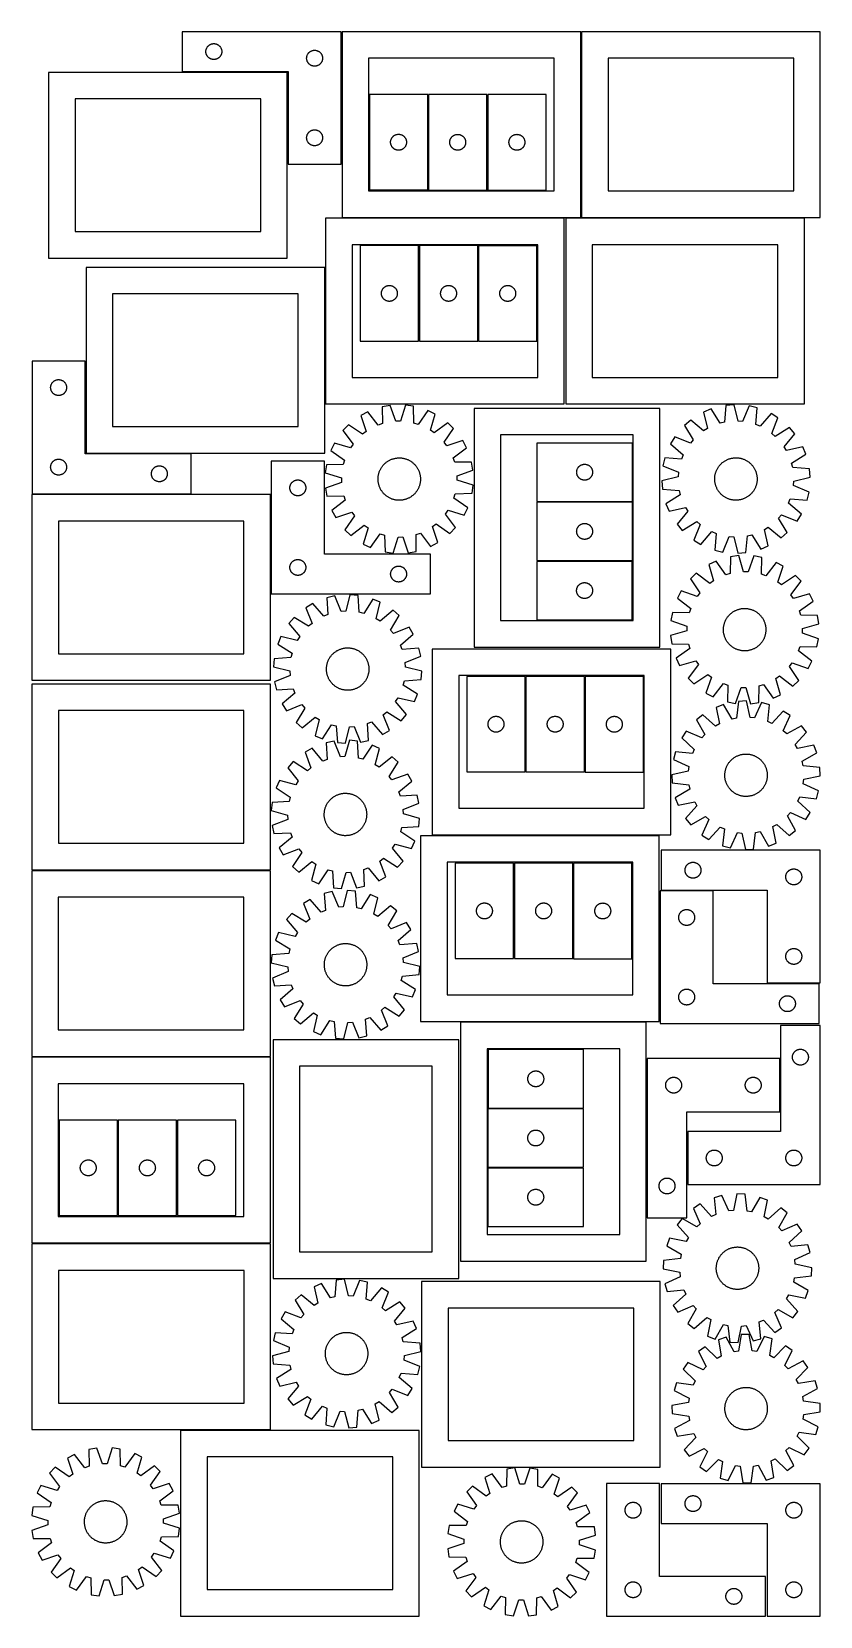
# Model space of a CAD drawing. Header units: millimetres. Extents: x 7 to 1493, y 7 to 2993.
import ezdxf

# ---------------------------------------------------------------- set-up
doc = ezdxf.new("R2010")
doc.units = ezdxf.units.MM
doc.layers.add('CUT', color=7, linetype='CONTINUOUS', true_color=0x000000)

msp = doc.modelspace()

# ---------------------------------------------------------------- linework, layer by layer
at = {"layer": 'CUT'}
for p, q in [((589.964137, 2993.459997), (289.964137, 2993.459997)), ((289.964137, 2993.459997), (289.964137, 2918.459997)), ((589.964137, 2743.459997), (589.964137, 2993.459997)), ((1041.682421, 2993.411634), (591.682421, 2993.411634)), ((591.682421, 2993.411634), (591.682421, 2643.411634)), ((1041.682421, 2643.411634), (1041.682421, 2993.411634)), ((1493.428993, 2993.455867), (1043.428993, 2993.455867)), ((1043.428993, 2993.455867), (1043.428993, 2643.455867)), ((1493.428993, 2643.455867), (1493.428993, 2993.455867)), ((334.984026, 2956.732178), (335.043639, 2957.502311)), ((335.043639, 2957.502311), (335.142819, 2958.268355)), ((335.142819, 2958.268355), (335.281302, 2959.028277)), ((335.281302, 2959.028277), (335.458722, 2959.780063)), ((335.458722, 2959.780063), (335.674607, 2960.521719)), ((335.674607, 2960.521719), (335.928385, 2961.251278)), ((335.928385, 2961.251278), (336.219384, 2961.966805)), ((336.219384, 2961.966805), (336.546831, 2962.666403)), ((336.546831, 2962.666403), (336.909859, 2963.348218)), ((336.909859, 2963.348218), (337.307504, 2964.010439)), ((337.307504, 2964.010439), (337.738712, 2964.651313)), ((337.738712, 2964.651313), (338.20234, 2965.269139)), ((338.20234, 2965.269139), (338.697158, 2965.862278)), ((338.697158, 2965.862278), (339.221855, 2966.429159)), ((339.221855, 2966.429159), (339.775037, 2966.968277)), ((339.775037, 2966.968277), (340.35524, 2967.478203)), ((340.35524, 2967.478203), (340.960923, 2967.957585)), ((340.960923, 2967.957585), (341.590482, 2968.405152)), ((341.590482, 2968.405152), (342.242245, 2968.819716)), ((342.242245, 2968.819716), (342.914486, 2969.200178)), ((342.914486, 2969.200178), (343.605422, 2969.54553)), ((343.605422, 2969.54553), (344.313219, 2969.854856)), ((344.313219, 2969.854856), (345.036002, 2970.127335)), ((345.036002, 2970.127335), (345.771853, 2970.362245)), ((345.771853, 2970.362245), (346.518821, 2970.558962)), ((346.518821, 2970.558962), (347.274926, 2970.716966)), ((347.274926, 2970.716966), (348.038162, 2970.835837)), ((348.038162, 2970.835837), (348.806505, 2970.915259)), ((348.806505, 2970.915259), (349.577919, 2970.955024)), ((349.577919, 2970.955024), (350.350356, 2970.955024)), ((350.350356, 2970.955024), (351.121769, 2970.915259)), ((351.121769, 2970.915259), (351.890113, 2970.835837)), ((351.890113, 2970.835837), (352.653349, 2970.716966)), ((352.653349, 2970.716966), (353.409454, 2970.558962)), ((353.409454, 2970.558962), (354.156422, 2970.362245)), ((354.156422, 2970.362245), (354.892273, 2970.127335)), ((354.892273, 2970.127335), (355.615056, 2969.854856)), ((355.615056, 2969.854856), (356.322853, 2969.54553)), ((356.322853, 2969.54553), (357.013789, 2969.200178)), ((357.013789, 2969.200178), (357.686029, 2968.819716)), ((357.686029, 2968.819716), (358.337793, 2968.405152)), ((358.337793, 2968.405152), (358.967352, 2967.957585)), ((358.967352, 2967.957585), (359.573035, 2967.478203)), ((359.573035, 2967.478203), (360.153237, 2966.968277)), ((360.153237, 2966.968277), (360.70642, 2966.429159)), ((360.70642, 2966.429159), (361.231116, 2965.862278)), ((361.231116, 2965.862278), (361.725935, 2965.269139)), ((361.725935, 2965.269139), (362.189562, 2964.651313)), ((362.189562, 2964.651313), (362.620771, 2964.010439)), ((362.620771, 2964.010439), (363.018416, 2963.348218)), ((363.018416, 2963.348218), (363.381444, 2962.666403)), ((363.381444, 2962.666403), (363.708891, 2961.966805)), ((363.708891, 2961.966805), (363.99989, 2961.251278)), ((363.99989, 2961.251278), (364.253668, 2960.521719)), ((364.253668, 2960.521719), (364.469553, 2959.780063)), ((364.469553, 2959.780063), (364.646973, 2959.028277)), ((364.646973, 2959.028277), (364.785456, 2958.268355)), ((364.785456, 2958.268355), (364.884636, 2957.502311)), ((364.884636, 2957.502311), (364.944249, 2956.732178)), ((533.605422, 2957.04553), (534.313219, 2957.354856)), ((534.313219, 2957.354856), (535.036002, 2957.627335)), ((535.036002, 2957.627335), (535.771853, 2957.862245)), ((535.771853, 2957.862245), (536.518821, 2958.058962)), ((536.518821, 2958.058962), (537.274926, 2958.216966)), ((537.274926, 2958.216966), (538.038162, 2958.335837)), ((538.038162, 2958.335837), (538.806505, 2958.415259)), ((538.806505, 2958.415259), (539.577919, 2958.455024)), ((539.577919, 2958.455024), (540.350356, 2958.455024)), ((540.350356, 2958.455024), (541.121769, 2958.415259)), ((541.121769, 2958.415259), (541.890113, 2958.335837)), ((541.890113, 2958.335837), (542.653349, 2958.216966)), ((542.653349, 2958.216966), (543.409454, 2958.058962)), ((543.409454, 2958.058962), (544.156422, 2957.862245)), ((544.156422, 2957.862245), (544.892273, 2957.627335)), ((544.892273, 2957.627335), (545.615056, 2957.354856)), ((545.615056, 2957.354856), (546.322853, 2957.04553)), ((334.964137, 2955.959997), (334.984026, 2956.732178)), ((334.984026, 2955.187815), (334.964137, 2955.959997)), ((335.043639, 2954.417682), (334.984026, 2955.187815)), ((335.142819, 2953.651638), (335.043639, 2954.417682)), ((335.281302, 2952.891716), (335.142819, 2953.651638)), ((335.458722, 2952.13993), (335.281302, 2952.891716)), ((335.674607, 2951.398274), (335.458722, 2952.13993)), ((335.928385, 2950.668715), (335.674607, 2951.398274)), ((336.219384, 2949.953188), (335.928385, 2950.668715)), ((336.546831, 2949.25359), (336.219384, 2949.953188)), ((336.909859, 2948.571775), (336.546831, 2949.25359)), ((337.307504, 2947.909554), (336.909859, 2948.571775)), ((337.738712, 2947.26868), (337.307504, 2947.909554)), ((338.20234, 2946.650854), (337.738712, 2947.26868)), ((338.697158, 2946.057715), (338.20234, 2946.650854)), ((339.221855, 2945.490834), (338.697158, 2946.057715)), ((339.775037, 2944.951716), (339.221855, 2945.490834)), ((340.35524, 2944.44179), (339.775037, 2944.951716)), ((340.960923, 2943.962408), (340.35524, 2944.44179)), ((341.590482, 2943.514841), (340.960923, 2943.962408)), ((342.242245, 2943.100277), (341.590482, 2943.514841)), ((342.914486, 2942.719815), (342.242245, 2943.100277)), ((343.605422, 2942.374463), (342.914486, 2942.719815)), ((344.313219, 2942.065137), (343.605422, 2942.374463)), ((345.036002, 2941.792658), (344.313219, 2942.065137)), ((345.771853, 2941.557748), (345.036002, 2941.792658)), ((346.518821, 2941.361031), (345.771853, 2941.557748)), ((347.274926, 2941.203027), (346.518821, 2941.361031)), ((348.038162, 2941.084156), (347.274926, 2941.203027)), ((348.806505, 2941.004734), (348.038162, 2941.084156)), ((349.577919, 2940.964969), (348.806505, 2941.004734)), ((350.350356, 2940.964969), (349.577919, 2940.964969)), ((351.121769, 2941.004734), (350.350356, 2940.964969)), ((351.890113, 2941.084156), (351.121769, 2941.004734)), ((352.653349, 2941.203027), (351.890113, 2941.084156)), ((353.409454, 2941.361031), (352.653349, 2941.203027)), ((354.156422, 2941.557748), (353.409454, 2941.361031)), ((354.892273, 2941.792658), (354.156422, 2941.557748)), ((355.615056, 2942.065137), (354.892273, 2941.792658)), ((356.322853, 2942.374463), (355.615056, 2942.065137)), ((357.013789, 2942.719815), (356.322853, 2942.374463)), ((357.686029, 2943.100277), (357.013789, 2942.719815)), ((358.337793, 2943.514841), (357.686029, 2943.100277)), ((358.967352, 2943.962408), (358.337793, 2943.514841)), ((359.573035, 2944.44179), (358.967352, 2943.962408)), ((360.153237, 2944.951716), (359.573035, 2944.44179)), ((360.70642, 2945.490834), (360.153237, 2944.951716)), ((361.231116, 2946.057715), (360.70642, 2945.490834)), ((361.725935, 2946.650854), (361.231116, 2946.057715)), ((362.189562, 2947.26868), (361.725935, 2946.650854)), ((362.620771, 2947.909554), (362.189562, 2947.26868)), ((363.018416, 2948.571775), (362.620771, 2947.909554)), ((363.381444, 2949.25359), (363.018416, 2948.571775)), ((363.708891, 2949.953188), (363.381444, 2949.25359)), ((363.99989, 2950.668715), (363.708891, 2949.953188)), ((364.253668, 2951.398274), (363.99989, 2950.668715)), ((364.469553, 2952.13993), (364.253668, 2951.398274)), ((364.646973, 2952.891716), (364.469553, 2952.13993)), ((364.785456, 2953.651638), (364.646973, 2952.891716)), ((364.884636, 2954.417682), (364.785456, 2953.651638)), ((364.944249, 2955.187815), (364.884636, 2954.417682)), ((364.944249, 2956.732178), (364.964137, 2955.959997)), ((364.964137, 2955.959997), (364.944249, 2955.187815)), ((524.964137, 2943.459997), (524.984026, 2944.232178)), ((524.984026, 2942.687815), (524.964137, 2943.459997)), ((524.984026, 2944.232178), (525.043639, 2945.002311)), ((525.043639, 2941.917682), (524.984026, 2942.687815)), ((525.043639, 2945.002311), (525.142819, 2945.768355)), ((525.142819, 2941.151638), (525.043639, 2941.917682)), ((525.142819, 2945.768355), (525.281302, 2946.528277)), ((525.281302, 2940.391716), (525.142819, 2941.151638)), ((525.281302, 2946.528277), (525.458722, 2947.280063)), ((525.458722, 2939.63993), (525.281302, 2940.391716)), ((525.458722, 2947.280063), (525.674607, 2948.021719)), ((525.674607, 2938.898274), (525.458722, 2939.63993)), ((525.674607, 2948.021719), (525.928385, 2948.751278)), ((525.928385, 2938.168715), (525.674607, 2938.898274)), ((525.928385, 2948.751278), (526.219384, 2949.466805)), ((526.219384, 2937.453188), (525.928385, 2938.168715)), ((526.219384, 2949.466805), (526.546831, 2950.166403)), ((526.546831, 2936.75359), (526.219384, 2937.453188)), ((526.546831, 2950.166403), (526.909859, 2950.848218)), ((526.909859, 2936.071775), (526.546831, 2936.75359)), ((526.909859, 2950.848218), (527.307504, 2951.510439)), ((527.307504, 2935.409554), (526.909859, 2936.071775)), ((527.307504, 2951.510439), (527.738712, 2952.151313)), ((527.738712, 2934.76868), (527.307504, 2935.409554)), ((527.738712, 2952.151313), (528.20234, 2952.769139)), ((528.20234, 2934.150854), (527.738712, 2934.76868)), ((528.20234, 2952.769139), (528.697158, 2953.362278)), ((528.697158, 2933.557715), (528.20234, 2934.150854)), ((528.697158, 2953.362278), (529.221855, 2953.929159)), ((529.221855, 2932.990834), (528.697158, 2933.557715)), ((529.221855, 2953.929159), (529.775037, 2954.468277)), ((529.775037, 2932.451716), (529.221855, 2932.990834)), ((529.775037, 2954.468277), (530.35524, 2954.978203)), ((530.35524, 2931.94179), (529.775037, 2932.451716)), ((530.35524, 2954.978203), (530.960923, 2955.457585)), ((530.960923, 2931.462408), (530.35524, 2931.94179)), ((530.960923, 2955.457585), (531.590482, 2955.905152)), ((531.590482, 2931.014841), (530.960923, 2931.462408)), ((531.590482, 2955.905152), (532.242245, 2956.319716)), ((532.242245, 2930.600277), (531.590482, 2931.014841)), ((532.242245, 2956.319716), (532.914486, 2956.700178)), ((532.914486, 2930.219815), (532.242245, 2930.600277)), ((532.914486, 2956.700178), (533.605422, 2957.04553)), ((533.605422, 2929.874463), (532.914486, 2930.219815)), ((534.313219, 2929.565137), (533.605422, 2929.874463)), ((535.036002, 2929.292658), (534.313219, 2929.565137)), ((535.771853, 2929.057748), (535.036002, 2929.292658)), ((536.518821, 2928.861031), (535.771853, 2929.057748)), ((537.274926, 2928.703027), (536.518821, 2928.861031)), ((538.038162, 2928.584156), (537.274926, 2928.703027)), ((538.806505, 2928.504734), (538.038162, 2928.584156)), ((539.577919, 2928.464969), (538.806505, 2928.504734)), ((540.350356, 2928.464969), (539.577919, 2928.464969)), ((541.121769, 2928.504734), (540.350356, 2928.464969)), ((541.890113, 2928.584156), (541.121769, 2928.504734)), ((542.653349, 2928.703027), (541.890113, 2928.584156)), ((543.409454, 2928.861031), (542.653349, 2928.703027)), ((544.156422, 2929.057748), (543.409454, 2928.861031)), ((544.892273, 2929.292658), (544.156422, 2929.057748)), ((545.615056, 2929.565137), (544.892273, 2929.292658)), ((546.322853, 2929.874463), (545.615056, 2929.565137)), ((546.322853, 2957.04553), (547.013789, 2956.700178)), ((547.013789, 2930.219815), (546.322853, 2929.874463)), ((547.013789, 2956.700178), (547.686029, 2956.319716)), ((547.686029, 2930.600277), (547.013789, 2930.219815)), ((547.686029, 2956.319716), (548.337793, 2955.905152)), ((548.337793, 2931.014841), (547.686029, 2930.600277)), ((548.337793, 2955.905152), (548.967352, 2955.457585)), ((548.967352, 2931.462408), (548.337793, 2931.014841)), ((548.967352, 2955.457585), (549.573035, 2954.978203)), ((549.573035, 2931.94179), (548.967352, 2931.462408)), ((549.573035, 2954.978203), (550.153237, 2954.468277)), ((550.153237, 2932.451716), (549.573035, 2931.94179)), ((550.153237, 2954.468277), (550.70642, 2953.929159)), ((550.70642, 2932.990834), (550.153237, 2932.451716)), ((550.70642, 2953.929159), (551.231116, 2953.362278)), ((551.231116, 2933.557715), (550.70642, 2932.990834)), ((551.231116, 2953.362278), (551.725935, 2952.769139)), ((551.725935, 2934.150854), (551.231116, 2933.557715)), ((551.725935, 2952.769139), (552.189562, 2952.151313)), ((552.189562, 2934.76868), (551.725935, 2934.150854)), ((552.189562, 2952.151313), (552.620771, 2951.510439)), ((552.620771, 2935.409554), (552.189562, 2934.76868)), ((552.620771, 2951.510439), (553.018416, 2950.848218)), ((553.018416, 2936.071775), (552.620771, 2935.409554)), ((553.018416, 2950.848218), (553.381444, 2950.166403)), ((553.381444, 2936.75359), (553.018416, 2936.071775)), ((553.381444, 2950.166403), (553.708891, 2949.466805)), ((553.708891, 2937.453188), (553.381444, 2936.75359)), ((553.708891, 2949.466805), (553.99989, 2948.751278)), ((553.99989, 2938.168715), (553.708891, 2937.453188)), ((553.99989, 2948.751278), (554.253668, 2948.021719)), ((554.253668, 2938.898274), (553.99989, 2938.168715)), ((554.253668, 2948.021719), (554.469553, 2947.280063)), ((554.469553, 2939.63993), (554.253668, 2938.898274)), ((554.469553, 2947.280063), (554.646973, 2946.528277)), ((554.646973, 2940.391716), (554.469553, 2939.63993)), ((554.646973, 2946.528277), (554.785456, 2945.768355)), ((554.785456, 2941.151638), (554.646973, 2940.391716)), ((554.785456, 2945.768355), (554.884636, 2945.002311)), ((554.884636, 2941.917682), (554.785456, 2941.151638)), ((554.884636, 2945.002311), (554.944249, 2944.232178)), ((554.944249, 2942.687815), (554.884636, 2941.917682)), ((554.944249, 2944.232178), (554.964137, 2943.459997)), ((554.964137, 2943.459997), (554.944249, 2942.687815)), ((991.682421, 2943.411634), (641.682421, 2943.411634)), ((641.682421, 2943.411634), (641.682421, 2693.411634)), ((991.682421, 2693.411634), (991.682421, 2943.411634)), ((1443.428993, 2943.455867), (1093.428993, 2943.455867)), ((1093.428993, 2943.455867), (1093.428993, 2693.455867)), ((1443.428993, 2693.455867), (1443.428993, 2943.455867)), ((488.426704, 2916.764704), (38.426704, 2916.764704)), ((38.426704, 2916.764704), (38.426704, 2566.764704)), ((289.964137, 2918.459997), (489.964137, 2918.459997)), ((488.426704, 2566.764704), (488.426704, 2916.764704)), ((489.964137, 2918.459997), (489.964137, 2743.459997)), ((753.254949, 2875.08606), (643.254949, 2875.08606)), ((643.254949, 2875.08606), (643.254949, 2695.08606)), ((753.254949, 2695.08606), (753.254949, 2875.08606)), ((864.775, 2874.982361), (754.775, 2874.982361)), ((754.775, 2874.982361), (754.775, 2694.982361)), ((864.775, 2694.982361), (864.775, 2874.982361)), ((866.377183, 2874.987592), (866.377183, 2694.987592)), ((976.377183, 2874.987592), (866.377183, 2874.987592)), ((976.377183, 2694.987592), (976.377183, 2874.987592)), ((438.426704, 2866.764704), (88.426704, 2866.764704)), ((88.426704, 2866.764704), (88.426704, 2616.764704)), ((438.426704, 2616.764704), (438.426704, 2866.764704)), ((535.036002, 2807.627335), (535.771853, 2807.862245)), ((535.771853, 2807.862245), (536.518821, 2808.058962)), ((536.518821, 2808.058962), (537.274926, 2808.216966)), ((537.274926, 2808.216966), (538.038162, 2808.335837)), ((538.038162, 2808.335837), (538.806505, 2808.415259)), ((538.806505, 2808.415259), (539.577919, 2808.455024)), ((539.577919, 2808.455024), (540.350356, 2808.455024)), ((540.350356, 2808.455024), (541.121769, 2808.415259)), ((541.121769, 2808.415259), (541.890113, 2808.335837)), ((541.890113, 2808.335837), (542.653349, 2808.216966)), ((542.653349, 2808.216966), (543.409454, 2808.058962)), ((543.409454, 2808.058962), (544.156422, 2807.862245)), ((544.156422, 2807.862245), (544.892273, 2807.627335)), ((524.964137, 2793.459997), (524.984026, 2794.232178)), ((524.984026, 2792.687815), (524.964137, 2793.459997)), ((524.984026, 2794.232178), (525.043639, 2795.002311)), ((525.043639, 2791.917682), (524.984026, 2792.687815)), ((525.043639, 2795.002311), (525.142819, 2795.768355)), ((525.142819, 2791.151638), (525.043639, 2791.917682)), ((525.142819, 2795.768355), (525.281302, 2796.528277)), ((525.281302, 2790.391716), (525.142819, 2791.151638)), ((525.281302, 2796.528277), (525.458722, 2797.280063)), ((525.458722, 2789.63993), (525.281302, 2790.391716)), ((525.458722, 2797.280063), (525.674607, 2798.021719)), ((525.674607, 2788.898274), (525.458722, 2789.63993)), ((525.674607, 2798.021719), (525.928385, 2798.751278)), ((525.928385, 2788.168715), (525.674607, 2788.898274)), ((525.928385, 2798.751278), (526.219384, 2799.466805)), ((526.219384, 2787.453188), (525.928385, 2788.168715)), ((526.219384, 2799.466805), (526.546831, 2800.166403)), ((526.546831, 2786.75359), (526.219384, 2787.453188)), ((526.546831, 2800.166403), (526.909859, 2800.848218)), ((526.909859, 2786.071775), (526.546831, 2786.75359)), ((526.909859, 2800.848218), (527.307504, 2801.510439)), ((527.307504, 2785.409554), (526.909859, 2786.071775)), ((527.307504, 2801.510439), (527.738712, 2802.151313)), ((527.738712, 2784.76868), (527.307504, 2785.409554)), ((527.738712, 2802.151313), (528.20234, 2802.769139)), ((528.20234, 2784.150854), (527.738712, 2784.76868)), ((528.20234, 2802.769139), (528.697158, 2803.362278)), ((528.697158, 2783.557715), (528.20234, 2784.150854)), ((528.697158, 2803.362278), (529.221855, 2803.929159)), ((529.221855, 2782.990834), (528.697158, 2783.557715)), ((529.221855, 2803.929159), (529.775037, 2804.468277)), ((529.775037, 2782.451716), (529.221855, 2782.990834)), ((529.775037, 2804.468277), (530.35524, 2804.978203)), ((530.35524, 2781.94179), (529.775037, 2782.451716)), ((530.35524, 2804.978203), (530.960923, 2805.457585)), ((530.960923, 2781.462408), (530.35524, 2781.94179)), ((530.960923, 2805.457585), (531.590482, 2805.905152)), ((531.590482, 2781.014841), (530.960923, 2781.462408)), ((531.590482, 2805.905152), (532.242245, 2806.319716)), ((532.242245, 2780.600277), (531.590482, 2781.014841)), ((532.242245, 2806.319716), (532.914486, 2806.700178)), ((532.914486, 2780.219815), (532.242245, 2780.600277)), ((532.914486, 2806.700178), (533.605422, 2807.04553)), ((533.605422, 2779.874463), (532.914486, 2780.219815)), ((533.605422, 2807.04553), (534.313219, 2807.354856)), ((534.313219, 2779.565137), (533.605422, 2779.874463)), ((534.313219, 2807.354856), (535.036002, 2807.627335)), ((535.036002, 2779.292658), (534.313219, 2779.565137)), ((535.771853, 2779.057748), (535.036002, 2779.292658)), ((536.518821, 2778.861031), (535.771853, 2779.057748)), ((537.274926, 2778.703027), (536.518821, 2778.861031)), ((538.038162, 2778.584156), (537.274926, 2778.703027)), ((538.806505, 2778.504734), (538.038162, 2778.584156)), ((539.577919, 2778.464969), (538.806505, 2778.504734)), ((540.350356, 2778.464969), (539.577919, 2778.464969)), ((541.121769, 2778.504734), (540.350356, 2778.464969)), ((541.890113, 2778.584156), (541.121769, 2778.504734)), ((542.653349, 2778.703027), (541.890113, 2778.584156)), ((543.409454, 2778.861031), (542.653349, 2778.703027)), ((544.156422, 2779.057748), (543.409454, 2778.861031)), ((544.892273, 2779.292658), (544.156422, 2779.057748)), ((544.892273, 2807.627335), (545.615056, 2807.354856)), ((545.615056, 2779.565137), (544.892273, 2779.292658)), ((545.615056, 2807.354856), (546.322853, 2807.04553)), ((546.322853, 2779.874463), (545.615056, 2779.565137)), ((546.322853, 2807.04553), (547.013789, 2806.700178)), ((547.013789, 2780.219815), (546.322853, 2779.874463)), ((547.013789, 2806.700178), (547.686029, 2806.319716)), ((547.686029, 2780.600277), (547.013789, 2780.219815)), ((547.686029, 2806.319716), (548.337793, 2805.905152)), ((548.337793, 2781.014841), (547.686029, 2780.600277)), ((548.337793, 2805.905152), (548.967352, 2805.457585)), ((548.967352, 2781.462408), (548.337793, 2781.014841)), ((548.967352, 2805.457585), (549.573035, 2804.978203)), ((549.573035, 2781.94179), (548.967352, 2781.462408)), ((549.573035, 2804.978203), (550.153237, 2804.468277)), ((550.153237, 2782.451716), (549.573035, 2781.94179)), ((550.153237, 2804.468277), (550.70642, 2803.929159)), ((550.70642, 2782.990834), (550.153237, 2782.451716)), ((550.70642, 2803.929159), (551.231116, 2803.362278)), ((551.231116, 2783.557715), (550.70642, 2782.990834)), ((551.231116, 2803.362278), (551.725935, 2802.769139)), ((551.725935, 2784.150854), (551.231116, 2783.557715)), ((551.725935, 2802.769139), (552.189562, 2802.151313)), ((552.189562, 2784.76868), (551.725935, 2784.150854)), ((552.189562, 2802.151313), (552.620771, 2801.510439)), ((552.620771, 2785.409554), (552.189562, 2784.76868)), ((552.620771, 2801.510439), (553.018416, 2800.848218)), ((553.018416, 2786.071775), (552.620771, 2785.409554)), ((553.018416, 2800.848218), (553.381444, 2800.166403)), ((553.381444, 2786.75359), (553.018416, 2786.071775)), ((553.381444, 2800.166403), (553.708891, 2799.466805)), ((553.708891, 2787.453188), (553.381444, 2786.75359)), ((553.708891, 2799.466805), (553.99989, 2798.751278)), ((553.99989, 2788.168715), (553.708891, 2787.453188)), ((553.99989, 2798.751278), (554.253668, 2798.021719)), ((554.253668, 2788.898274), (553.99989, 2788.168715)), ((554.253668, 2798.021719), (554.469553, 2797.280063)), ((554.469553, 2789.63993), (554.253668, 2788.898274)), ((554.469553, 2797.280063), (554.646973, 2796.528277)), ((554.646973, 2790.391716), (554.469553, 2789.63993)), ((554.646973, 2796.528277), (554.785456, 2795.768355)), ((554.785456, 2791.151638), (554.646973, 2790.391716)), ((554.785456, 2795.768355), (554.884636, 2795.002311)), ((554.884636, 2791.917682), (554.785456, 2791.151638)), ((554.884636, 2795.002311), (554.944249, 2794.232178)), ((554.944249, 2792.687815), (554.884636, 2791.917682)), ((554.944249, 2794.232178), (554.964137, 2793.459997)), ((554.964137, 2793.459997), (554.944249, 2792.687815)), ((683.259922, 2785.472278), (683.299687, 2786.243692)), ((683.259922, 2784.699841), (683.259922, 2785.472278)), ((683.299687, 2783.928428), (683.259922, 2784.699841)), ((683.299687, 2786.243692), (683.379109, 2787.012035)), ((683.379109, 2783.160084), (683.299687, 2783.928428)), ((683.379109, 2787.012035), (683.49798, 2787.775271)), ((683.49798, 2782.396848), (683.379109, 2783.160084)), ((683.49798, 2787.775271), (683.655984, 2788.531376)), ((683.655984, 2781.640744), (683.49798, 2782.396848)), ((683.655984, 2788.531376), (683.852701, 2789.278344)), ((683.852701, 2780.893775), (683.655984, 2781.640744)), ((683.852701, 2789.278344), (684.087611, 2790.014195)), ((684.087611, 2780.157924), (683.852701, 2780.893775)), ((684.087611, 2790.014195), (684.36009, 2790.736978)), ((684.36009, 2779.435141), (684.087611, 2780.157924)), ((684.36009, 2790.736978), (684.669416, 2791.444776)), ((684.669416, 2778.727344), (684.36009, 2779.435141)), ((684.669416, 2791.444776), (685.014767, 2792.135711)), ((685.014767, 2778.036409), (684.669416, 2778.727344)), ((685.014767, 2792.135711), (685.39523, 2792.807952)), ((685.39523, 2777.364168), (685.014767, 2778.036409)), ((685.39523, 2792.807952), (685.809794, 2793.459716)), ((685.809794, 2793.459716), (686.257361, 2794.089274)), ((686.257361, 2794.089274), (686.736743, 2794.694957)), ((686.736743, 2794.694957), (687.246669, 2795.27516)), ((687.246669, 2795.27516), (687.785787, 2795.828343)), ((687.785787, 2795.828343), (688.352668, 2796.353039)), ((688.352668, 2796.353039), (688.945807, 2796.847857)), ((688.945807, 2796.847857), (689.563633, 2797.311485)), ((689.563633, 2797.311485), (690.204507, 2797.742693)), ((690.204507, 2797.742693), (690.866728, 2798.140338)), ((690.866728, 2798.140338), (691.548543, 2798.503366)), ((691.548543, 2798.503366), (692.248141, 2798.830813)), ((692.248141, 2798.830813), (692.963668, 2799.121812)), ((692.963668, 2799.121812), (693.693227, 2799.37559)), ((693.693227, 2799.37559), (694.434883, 2799.591476)), ((694.434883, 2799.591476), (695.186668, 2799.768895)), ((695.186668, 2799.768895), (695.946591, 2799.907378)), ((695.946591, 2799.907378), (696.712635, 2800.006558)), ((696.712635, 2800.006558), (697.482768, 2800.066171)), ((697.482768, 2800.066171), (698.254949, 2800.08606)), ((698.254949, 2800.08606), (699.027131, 2800.066171)), ((699.027131, 2800.066171), (699.797264, 2800.006558)), ((699.797264, 2800.006558), (700.563308, 2799.907378)), ((700.563308, 2799.907378), (701.32323, 2799.768895)), ((701.32323, 2799.768895), (702.075016, 2799.591476)), ((702.075016, 2799.591476), (702.816672, 2799.37559)), ((702.816672, 2799.37559), (703.546231, 2799.121812)), ((703.546231, 2799.121812), (704.261758, 2798.830813)), ((704.261758, 2798.830813), (704.961356, 2798.503366)), ((704.961356, 2798.503366), (705.64317, 2798.140338)), ((705.64317, 2798.140338), (706.305392, 2797.742693)), ((706.305392, 2797.742693), (706.946266, 2797.311485)), ((706.946266, 2797.311485), (707.564092, 2796.847857)), ((707.564092, 2796.847857), (708.157231, 2796.353039)), ((708.157231, 2796.353039), (708.724112, 2795.828343)), ((708.724112, 2795.828343), (709.26323, 2795.27516)), ((709.26323, 2795.27516), (709.773156, 2794.694957)), ((709.773156, 2794.694957), (710.252538, 2794.089274)), ((710.252538, 2794.089274), (710.700105, 2793.459716)), ((710.700105, 2793.459716), (711.114669, 2792.807952)), ((711.114669, 2792.807952), (711.495131, 2792.135711)), ((711.495131, 2778.036409), (711.114669, 2777.364168)), ((711.495131, 2792.135711), (711.840483, 2791.444776)), ((711.840483, 2778.727344), (711.495131, 2778.036409)), ((711.840483, 2791.444776), (712.149809, 2790.736978)), ((712.149809, 2779.435141), (711.840483, 2778.727344)), ((712.149809, 2790.736978), (712.422288, 2790.014195)), ((712.422288, 2780.157924), (712.149809, 2779.435141)), ((712.422288, 2790.014195), (712.657198, 2789.278344)), ((712.657198, 2780.893775), (712.422288, 2780.157924)), ((712.657198, 2789.278344), (712.853915, 2788.531376)), ((712.853915, 2781.640744), (712.657198, 2780.893775)), ((712.853915, 2788.531376), (713.011919, 2787.775271)), ((713.011919, 2782.396848), (712.853915, 2781.640744)), ((713.011919, 2787.775271), (713.13079, 2787.012035)), ((713.13079, 2783.160084), (713.011919, 2782.396848)), ((713.13079, 2787.012035), (713.210212, 2786.243692)), ((713.210212, 2783.928428), (713.13079, 2783.160084)), ((713.210212, 2786.243692), (713.249976, 2785.472278)), ((713.249976, 2784.699841), (713.210212, 2783.928428)), ((713.249976, 2785.472278), (713.249976, 2784.699841)), ((794.779972, 2785.36858), (794.819737, 2786.139993)), ((794.779972, 2784.596142), (794.779972, 2785.36858)), ((794.819737, 2783.824729), (794.779972, 2784.596142)), ((794.819737, 2786.139993), (794.899159, 2786.908336)), ((794.899159, 2783.056386), (794.819737, 2783.824729)), ((794.899159, 2786.908336), (795.01803, 2787.671572)), ((795.01803, 2782.29315), (794.899159, 2783.056386)), ((795.01803, 2787.671572), (795.176034, 2788.427677)), ((795.176034, 2781.537045), (795.01803, 2782.29315)), ((795.176034, 2788.427677), (795.372751, 2789.174645)), ((795.372751, 2780.790076), (795.176034, 2781.537045)), ((795.372751, 2789.174645), (795.607661, 2789.910497)), ((795.607661, 2780.054225), (795.372751, 2780.790076)), ((795.607661, 2789.910497), (795.88014, 2790.633279)), ((795.88014, 2779.331443), (795.607661, 2780.054225)), ((795.88014, 2790.633279), (796.189466, 2791.341077)), ((796.189466, 2778.623645), (795.88014, 2779.331443)), ((796.189466, 2791.341077), (796.534818, 2792.032012)), ((796.534818, 2777.93271), (796.189466, 2778.623645)), ((796.534818, 2792.032012), (796.91528, 2792.704253)), ((796.91528, 2777.260469), (796.534818, 2777.93271)), ((796.91528, 2792.704253), (797.329844, 2793.356017)), ((797.329844, 2793.356017), (797.777411, 2793.985575)), ((797.777411, 2793.985575), (798.256793, 2794.591259)), ((798.256793, 2794.591259), (798.766719, 2795.171461)), ((798.766719, 2795.171461), (799.305837, 2795.724644)), ((799.305837, 2795.724644), (799.872718, 2796.24934)), ((799.872718, 2796.24934), (800.465857, 2796.744158)), ((800.465857, 2796.744158), (801.083683, 2797.207786)), ((801.083683, 2797.207786), (801.724557, 2797.638994)), ((801.724557, 2797.638994), (802.386778, 2798.03664)), ((802.386778, 2798.03664), (803.068593, 2798.399667)), ((803.068593, 2798.399667), (803.768191, 2798.727115)), ((803.768191, 2798.727115), (804.483718, 2799.018113)), ((804.483718, 2799.018113), (805.213277, 2799.271892)), ((805.213277, 2799.271892), (805.954933, 2799.487777)), ((805.954933, 2799.487777), (806.706719, 2799.665196)), ((806.706719, 2799.665196), (807.466641, 2799.803679)), ((807.466641, 2799.803679), (808.232685, 2799.902859)), ((808.232685, 2799.902859), (809.002818, 2799.962472)), ((809.002818, 2799.962472), (809.775, 2799.982361)), ((809.775, 2799.982361), (810.547181, 2799.962472)), ((810.547181, 2799.962472), (811.317314, 2799.902859)), ((811.317314, 2799.902859), (812.083358, 2799.803679)), ((812.083358, 2799.803679), (812.843281, 2799.665196)), ((812.843281, 2799.665196), (813.595066, 2799.487777)), ((813.595066, 2799.487777), (814.336722, 2799.271892)), ((814.336722, 2799.271892), (815.066281, 2799.018113)), ((815.066281, 2799.018113), (815.781808, 2798.727115)), ((815.781808, 2798.727115), (816.481406, 2798.399667)), ((816.481406, 2798.399667), (817.163221, 2798.03664)), ((817.163221, 2798.03664), (817.825442, 2797.638994)), ((817.825442, 2797.638994), (818.466316, 2797.207786)), ((818.466316, 2797.207786), (819.084142, 2796.744158)), ((819.084142, 2796.744158), (819.677281, 2796.24934)), ((819.677281, 2796.24934), (820.244162, 2795.724644)), ((820.244162, 2795.724644), (820.78328, 2795.171461)), ((820.78328, 2795.171461), (821.293206, 2794.591259)), ((821.293206, 2794.591259), (821.772588, 2793.985575)), ((821.772588, 2793.985575), (822.220155, 2793.356017)), ((822.220155, 2793.356017), (822.634719, 2792.704253)), ((822.634719, 2792.704253), (823.015181, 2792.032012)), ((823.015181, 2777.93271), (822.634719, 2777.260469)), ((823.015181, 2792.032012), (823.360533, 2791.341077)), ((823.360533, 2778.623645), (823.015181, 2777.93271)), ((823.360533, 2791.341077), (823.669859, 2790.633279)), ((823.669859, 2779.331443), (823.360533, 2778.623645)), ((823.669859, 2790.633279), (823.942338, 2789.910497)), ((823.942338, 2780.054225), (823.669859, 2779.331443)), ((823.942338, 2789.910497), (824.177248, 2789.174645)), ((824.177248, 2780.790076), (823.942338, 2780.054225)), ((824.177248, 2789.174645), (824.373965, 2788.427677)), ((824.373965, 2781.537045), (824.177248, 2780.790076)), ((824.373965, 2788.427677), (824.531969, 2787.671572)), ((824.531969, 2782.29315), (824.373965, 2781.537045)), ((824.531969, 2787.671572), (824.65084, 2786.908336)), ((824.65084, 2783.056386), (824.531969, 2782.29315)), ((824.65084, 2786.908336), (824.730262, 2786.139993)), ((824.730262, 2783.824729), (824.65084, 2783.056386)), ((824.730262, 2786.139993), (824.770027, 2785.36858)), ((824.770027, 2784.596142), (824.730262, 2783.824729)), ((824.770027, 2785.36858), (824.770027, 2784.596142)), ((906.382156, 2785.37381), (906.42192, 2786.145224)), ((906.382156, 2784.601373), (906.382156, 2785.37381)), ((906.42192, 2783.82996), (906.382156, 2784.601373)), ((906.42192, 2786.145224), (906.501343, 2786.913567)), ((906.501343, 2783.061616), (906.42192, 2783.82996)), ((906.501343, 2786.913567), (906.620213, 2787.676803)), ((906.620213, 2782.29838), (906.501343, 2783.061616)), ((906.620213, 2787.676803), (906.778217, 2788.432908)), ((906.778217, 2781.542276), (906.620213, 2782.29838)), ((906.778217, 2788.432908), (906.974935, 2789.179876)), ((906.974935, 2780.795307), (906.778217, 2781.542276)), ((906.974935, 2789.179876), (907.209844, 2789.915727)), ((907.209844, 2780.059456), (906.974935, 2780.795307)), ((907.209844, 2789.915727), (907.482323, 2790.63851)), ((907.482323, 2779.336673), (907.209844, 2780.059456)), ((907.482323, 2790.63851), (907.791649, 2791.346308)), ((907.791649, 2778.628876), (907.482323, 2779.336673)), ((907.791649, 2791.346308), (908.137001, 2792.037243)), ((908.137001, 2777.937941), (907.791649, 2778.628876)), ((908.137001, 2792.037243), (908.517463, 2792.709484)), ((908.517463, 2777.2657), (908.137001, 2777.937941)), ((908.517463, 2792.709484), (908.932027, 2793.361248)), ((908.932027, 2793.361248), (909.379594, 2793.990806)), ((909.379594, 2793.990806), (909.858976, 2794.596489)), ((909.858976, 2794.596489), (910.368902, 2795.176692)), ((910.368902, 2795.176692), (910.90802, 2795.729874)), ((910.90802, 2795.729874), (911.474901, 2796.254571)), ((911.474901, 2796.254571), (912.06804, 2796.749389)), ((912.06804, 2796.749389), (912.685866, 2797.213017)), ((912.685866, 2797.213017), (913.32674, 2797.644225)), ((913.32674, 2797.644225), (913.988962, 2798.04187)), ((913.988962, 2798.04187), (914.670776, 2798.404898)), ((914.670776, 2798.404898), (915.370374, 2798.732345)), ((915.370374, 2798.732345), (916.085901, 2799.023344)), ((916.085901, 2799.023344), (916.81546, 2799.277122)), ((916.81546, 2799.277122), (917.557116, 2799.493008)), ((917.557116, 2799.493008), (918.308902, 2799.670427)), ((918.308902, 2799.670427), (919.068824, 2799.80891)), ((919.068824, 2799.80891), (919.834868, 2799.90809)), ((919.834868, 2799.90809), (920.605001, 2799.967703)), ((920.605001, 2799.967703), (921.377183, 2799.987592)), ((921.377183, 2799.987592), (922.149364, 2799.967703)), ((922.149364, 2799.967703), (922.919498, 2799.90809)), ((922.919498, 2799.90809), (923.685541, 2799.80891)), ((923.685541, 2799.80891), (924.445464, 2799.670427)), ((924.445464, 2799.670427), (925.197249, 2799.493008)), ((925.197249, 2799.493008), (925.938905, 2799.277122)), ((925.938905, 2799.277122), (926.668464, 2799.023344)), ((926.668464, 2799.023344), (927.383991, 2798.732345)), ((927.383991, 2798.732345), (928.08359, 2798.404898)), ((928.08359, 2798.404898), (928.765404, 2798.04187)), ((928.765404, 2798.04187), (929.427626, 2797.644225)), ((929.427626, 2797.644225), (930.068499, 2797.213017)), ((930.068499, 2797.213017), (930.686325, 2796.749389)), ((930.686325, 2796.749389), (931.279464, 2796.254571)), ((931.279464, 2796.254571), (931.846345, 2795.729874)), ((931.846345, 2795.729874), (932.385463, 2795.176692)), ((932.385463, 2795.176692), (932.895389, 2794.596489)), ((932.895389, 2794.596489), (933.374771, 2793.990806)), ((933.374771, 2793.990806), (933.822338, 2793.361248)), ((933.822338, 2793.361248), (934.236902, 2792.709484)), ((934.236902, 2792.709484), (934.617365, 2792.037243)), ((934.617365, 2777.937941), (934.236902, 2777.2657)), ((934.617365, 2792.037243), (934.962717, 2791.346308)), ((934.962717, 2778.628876), (934.617365, 2777.937941)), ((934.962717, 2791.346308), (935.272042, 2790.63851)), ((935.272042, 2779.336673), (934.962717, 2778.628876)), ((935.272042, 2790.63851), (935.544521, 2789.915727)), ((935.544521, 2780.059456), (935.272042, 2779.336673)), ((935.544521, 2789.915727), (935.779431, 2789.179876)), ((935.779431, 2780.795307), (935.544521, 2780.059456)), ((935.779431, 2789.179876), (935.976148, 2788.432908)), ((935.976148, 2781.542276), (935.779431, 2780.795307)), ((935.976148, 2788.432908), (936.134152, 2787.676803)), ((936.134152, 2782.29838), (935.976148, 2781.542276)), ((936.134152, 2787.676803), (936.253023, 2786.913567)), ((936.253023, 2783.061616), (936.134152, 2782.29838)), ((936.253023, 2786.913567), (936.332446, 2786.145224)), ((936.332446, 2783.82996), (936.253023, 2783.061616)), ((936.332446, 2786.145224), (936.37221, 2785.37381)), ((936.37221, 2784.601373), (936.332446, 2783.82996)), ((936.37221, 2785.37381), (936.37221, 2784.601373)), ((685.809794, 2776.712404), (685.39523, 2777.364168)), ((686.257361, 2776.082845), (685.809794, 2776.712404)), ((686.736743, 2775.477162), (686.257361, 2776.082845)), ((687.246669, 2774.89696), (686.736743, 2775.477162)), ((687.785787, 2774.343777), (687.246669, 2774.89696)), ((688.352668, 2773.819081), (687.785787, 2774.343777)), ((688.945807, 2773.324263), (688.352668, 2773.819081)), ((689.563633, 2772.860635), (688.945807, 2773.324263)), ((690.204507, 2772.429426), (689.563633, 2772.860635)), ((690.866728, 2772.031781), (690.204507, 2772.429426)), ((691.548543, 2771.668753), (690.866728, 2772.031781)), ((692.248141, 2771.341306), (691.548543, 2771.668753)), ((692.963668, 2771.050307), (692.248141, 2771.341306)), ((693.693227, 2770.796529), (692.963668, 2771.050307)), ((694.434883, 2770.580644), (693.693227, 2770.796529)), ((695.186668, 2770.403224), (694.434883, 2770.580644)), ((695.946591, 2770.264741), (695.186668, 2770.403224)), ((696.712635, 2770.165562), (695.946591, 2770.264741)), ((697.482768, 2770.105948), (696.712635, 2770.165562)), ((698.254949, 2770.08606), (697.482768, 2770.105948)), ((699.027131, 2770.105948), (698.254949, 2770.08606)), ((699.797264, 2770.165562), (699.027131, 2770.105948)), ((700.563308, 2770.264741), (699.797264, 2770.165562)), ((701.32323, 2770.403224), (700.563308, 2770.264741)), ((702.075016, 2770.580644), (701.32323, 2770.403224)), ((702.816672, 2770.796529), (702.075016, 2770.580644)), ((703.546231, 2771.050307), (702.816672, 2770.796529)), ((704.261758, 2771.341306), (703.546231, 2771.050307)), ((704.961356, 2771.668753), (704.261758, 2771.341306)), ((705.64317, 2772.031781), (704.961356, 2771.668753)), ((706.305392, 2772.429426), (705.64317, 2772.031781)), ((706.946266, 2772.860635), (706.305392, 2772.429426)), ((707.564092, 2773.324263), (706.946266, 2772.860635)), ((708.157231, 2773.819081), (707.564092, 2773.324263)), ((708.724112, 2774.343777), (708.157231, 2773.819081)), ((709.26323, 2774.89696), (708.724112, 2774.343777)), ((709.773156, 2775.477162), (709.26323, 2774.89696)), ((710.252538, 2776.082845), (709.773156, 2775.477162)), ((710.700105, 2776.712404), (710.252538, 2776.082845)), ((711.114669, 2777.364168), (710.700105, 2776.712404)), ((797.329844, 2776.608705), (796.91528, 2777.260469)), ((797.777411, 2775.979147), (797.329844, 2776.608705)), ((798.256793, 2775.373463), (797.777411, 2775.979147)), ((798.766719, 2774.793261), (798.256793, 2775.373463)), ((799.305837, 2774.240078), (798.766719, 2774.793261)), ((799.872718, 2773.715382), (799.305837, 2774.240078)), ((800.465857, 2773.220564), (799.872718, 2773.715382)), ((801.083683, 2772.756936), (800.465857, 2773.220564)), ((801.724557, 2772.325728), (801.083683, 2772.756936)), ((802.386778, 2771.928082), (801.724557, 2772.325728)), ((803.068593, 2771.565055), (802.386778, 2771.928082)), ((803.768191, 2771.237607), (803.068593, 2771.565055)), ((804.483718, 2770.946609), (803.768191, 2771.237607)), ((805.213277, 2770.69283), (804.483718, 2770.946609)), ((805.954933, 2770.476945), (805.213277, 2770.69283)), ((806.706719, 2770.299526), (805.954933, 2770.476945)), ((807.466641, 2770.161043), (806.706719, 2770.299526)), ((808.232685, 2770.061863), (807.466641, 2770.161043)), ((809.002818, 2770.00225), (808.232685, 2770.061863)), ((809.775, 2769.982361), (809.002818, 2770.00225)), ((810.547181, 2770.00225), (809.775, 2769.982361)), ((811.317314, 2770.061863), (810.547181, 2770.00225)), ((812.083358, 2770.161043), (811.317314, 2770.061863)), ((812.843281, 2770.299526), (812.083358, 2770.161043)), ((813.595066, 2770.476945), (812.843281, 2770.299526)), ((814.336722, 2770.69283), (813.595066, 2770.476945)), ((815.066281, 2770.946609), (814.336722, 2770.69283)), ((815.781808, 2771.237607), (815.066281, 2770.946609)), ((816.481406, 2771.565055), (815.781808, 2771.237607)), ((817.163221, 2771.928082), (816.481406, 2771.565055)), ((817.825442, 2772.325728), (817.163221, 2771.928082)), ((818.466316, 2772.756936), (817.825442, 2772.325728)), ((819.084142, 2773.220564), (818.466316, 2772.756936)), ((819.677281, 2773.715382), (819.084142, 2773.220564)), ((820.244162, 2774.240078), (819.677281, 2773.715382)), ((820.78328, 2774.793261), (820.244162, 2774.240078)), ((821.293206, 2775.373463), (820.78328, 2774.793261)), ((821.772588, 2775.979147), (821.293206, 2775.373463)), ((822.220155, 2776.608705), (821.772588, 2775.979147)), ((822.634719, 2777.260469), (822.220155, 2776.608705)), ((908.932027, 2776.613936), (908.517463, 2777.2657)), ((909.379594, 2775.984377), (908.932027, 2776.613936)), ((909.858976, 2775.378694), (909.379594, 2775.984377)), ((910.368902, 2774.798492), (909.858976, 2775.378694)), ((910.90802, 2774.245309), (910.368902, 2774.798492)), ((911.474901, 2773.720613), (910.90802, 2774.245309)), ((912.06804, 2773.225795), (911.474901, 2773.720613)), ((912.685866, 2772.762167), (912.06804, 2773.225795)), ((913.32674, 2772.330958), (912.685866, 2772.762167)), ((913.988962, 2771.933313), (913.32674, 2772.330958)), ((914.670776, 2771.570285), (913.988962, 2771.933313)), ((915.370374, 2771.242838), (914.670776, 2771.570285)), ((916.085901, 2770.951839), (915.370374, 2771.242838)), ((916.81546, 2770.698061), (916.085901, 2770.951839)), ((917.557116, 2770.482176), (916.81546, 2770.698061)), ((918.308902, 2770.304756), (917.557116, 2770.482176)), ((919.068824, 2770.166273), (918.308902, 2770.304756)), ((919.834868, 2770.067094), (919.068824, 2770.166273)), ((920.605001, 2770.00748), (919.834868, 2770.067094)), ((921.377183, 2769.987592), (920.605001, 2770.00748)), ((922.149364, 2770.00748), (921.377183, 2769.987592)), ((922.919498, 2770.067094), (922.149364, 2770.00748)), ((923.685541, 2770.166273), (922.919498, 2770.067094)), ((924.445464, 2770.304756), (923.685541, 2770.166273)), ((925.197249, 2770.482176), (924.445464, 2770.304756)), ((925.938905, 2770.698061), (925.197249, 2770.482176)), ((926.668464, 2770.951839), (925.938905, 2770.698061)), ((927.383991, 2771.242838), (926.668464, 2770.951839)), ((928.08359, 2771.570285), (927.383991, 2771.242838)), ((928.765404, 2771.933313), (928.08359, 2771.570285)), ((929.427626, 2772.330958), (928.765404, 2771.933313)), ((930.068499, 2772.762167), (929.427626, 2772.330958)), ((930.686325, 2773.225795), (930.068499, 2772.762167)), ((931.279464, 2773.720613), (930.686325, 2773.225795)), ((931.846345, 2774.245309), (931.279464, 2773.720613)), ((932.385463, 2774.798492), (931.846345, 2774.245309)), ((932.895389, 2775.378694), (932.385463, 2774.798492)), ((933.374771, 2775.984377), (932.895389, 2775.378694)), ((933.822338, 2776.613936), (933.374771, 2775.984377)), ((934.236902, 2777.2657), (933.822338, 2776.613936)), ((489.964137, 2743.459997), (589.964137, 2743.459997)), ((641.682421, 2693.411634), (991.682421, 2693.411634)), ((643.254949, 2695.08606), (753.254949, 2695.08606)), ((754.775, 2694.982361), (864.775, 2694.982361)), ((866.377183, 2694.987592), (976.377183, 2694.987592)), ((1093.428993, 2693.455867), (1443.428993, 2693.455867)), ((1010.633003, 2641.745661), (560.633003, 2641.745661)), ((560.633003, 2641.745661), (560.633003, 2291.745661)), ((591.682421, 2643.411634), (1041.682421, 2643.411634)), ((1010.633003, 2291.745661), (1010.633003, 2641.745661)), ((1463.465492, 2641.789119), (1013.465492, 2641.789119)), ((1013.465492, 2641.789119), (1013.465492, 2291.789119)), ((1043.428993, 2643.455867), (1493.428993, 2643.455867)), ((1463.465492, 2291.789119), (1463.465492, 2641.789119)), ((88.426704, 2616.764704), (438.426704, 2616.764704)), ((960.633003, 2591.745661), (610.633003, 2591.745661)), ((610.633003, 2591.745661), (610.633003, 2341.745661)), ((735.938241, 2590.169704), (625.938241, 2590.169704)), ((625.938241, 2590.169704), (625.938241, 2410.169704)), ((735.938241, 2410.169704), (735.938241, 2590.169704)), ((737.540424, 2590.174935), (737.540424, 2410.174935)), ((847.540424, 2590.174935), (737.540424, 2590.174935)), ((847.540424, 2410.174935), (847.540424, 2590.174935)), ((849.060474, 2590.071236), (849.060474, 2410.071236)), ((959.060474, 2590.071236), (849.060474, 2590.071236)), ((959.060474, 2410.071236), (959.060474, 2590.071236)), ((960.633003, 2341.745661), (960.633003, 2591.745661)), ((1413.465492, 2591.789119), (1063.465492, 2591.789119)), ((1063.465492, 2591.789119), (1063.465492, 2341.789119)), ((1413.465492, 2341.789119), (1413.465492, 2591.789119)), ((38.426704, 2566.764704), (488.426704, 2566.764704)), ((559.09394, 2549.197078), (109.09394, 2549.197078)), ((109.09394, 2549.197078), (109.09394, 2199.197078)), ((559.09394, 2199.197078), (559.09394, 2549.197078)), ((668.493085, 2508.54336), (668.940652, 2509.172918)), ((668.940652, 2509.172918), (669.420034, 2509.778602)), ((669.420034, 2509.778602), (669.92996, 2510.358804)), ((669.92996, 2510.358804), (670.469078, 2510.911987)), ((670.469078, 2510.911987), (671.035959, 2511.436683)), ((671.035959, 2511.436683), (671.629098, 2511.931501)), ((671.629098, 2511.931501), (672.246924, 2512.395129)), ((672.246924, 2512.395129), (672.887798, 2512.826337)), ((672.887798, 2512.826337), (673.55002, 2513.223983)), ((673.55002, 2513.223983), (674.231834, 2513.58701)), ((674.231834, 2513.58701), (674.931432, 2513.914457)), ((674.931432, 2513.914457), (675.646959, 2514.205456)), ((675.646959, 2514.205456), (676.376518, 2514.459235)), ((676.376518, 2514.459235), (677.118174, 2514.67512)), ((677.118174, 2514.67512), (677.86996, 2514.852539)), ((677.86996, 2514.852539), (678.629882, 2514.991022)), ((678.629882, 2514.991022), (679.395926, 2515.090202)), ((679.395926, 2515.090202), (680.166059, 2515.149815)), ((680.166059, 2515.149815), (680.938241, 2515.169704)), ((680.938241, 2515.169704), (681.710422, 2515.149815)), ((681.710422, 2515.149815), (682.480556, 2515.090202)), ((682.480556, 2515.090202), (683.246599, 2514.991022)), ((683.246599, 2514.991022), (684.006522, 2514.852539)), ((684.006522, 2514.852539), (684.758308, 2514.67512)), ((684.758308, 2514.67512), (685.499963, 2514.459235)), ((685.499963, 2514.459235), (686.229522, 2514.205456)), ((686.229522, 2514.205456), (686.945049, 2513.914457)), ((686.945049, 2513.914457), (687.644648, 2513.58701)), ((687.644648, 2513.58701), (688.326462, 2513.223983)), ((688.326462, 2513.223983), (688.988684, 2512.826337)), ((688.988684, 2512.826337), (689.629557, 2512.395129)), ((689.629557, 2512.395129), (690.247383, 2511.931501)), ((690.247383, 2511.931501), (690.840523, 2511.436683)), ((690.840523, 2511.436683), (691.407403, 2510.911987)), ((691.407403, 2510.911987), (691.946521, 2510.358804)), ((691.946521, 2510.358804), (692.456447, 2509.778602)), ((692.456447, 2509.778602), (692.935829, 2509.172918)), ((692.935829, 2509.172918), (693.383396, 2508.54336)), ((780.095269, 2508.54859), (780.542835, 2509.178149)), ((780.542835, 2509.178149), (781.022217, 2509.783832)), ((781.022217, 2509.783832), (781.532143, 2510.364035)), ((781.532143, 2510.364035), (782.071261, 2510.917217)), ((782.071261, 2510.917217), (782.638142, 2511.441914)), ((782.638142, 2511.441914), (783.231282, 2511.936732)), ((783.231282, 2511.936732), (783.849107, 2512.40036)), ((783.849107, 2512.40036), (784.489981, 2512.831568)), ((784.489981, 2512.831568), (785.152203, 2513.229213)), ((785.152203, 2513.229213), (785.834017, 2513.592241)), ((785.834017, 2513.592241), (786.533615, 2513.919688)), ((786.533615, 2513.919688), (787.249143, 2514.210687)), ((787.249143, 2514.210687), (787.978701, 2514.464465)), ((787.978701, 2514.464465), (788.720357, 2514.68035)), ((788.720357, 2514.68035), (789.472143, 2514.85777)), ((789.472143, 2514.85777), (790.232065, 2514.996253)), ((790.232065, 2514.996253), (790.998109, 2515.095433)), ((790.998109, 2515.095433), (791.768242, 2515.155046)), ((791.768242, 2515.155046), (792.540424, 2515.174935)), ((792.540424, 2515.174935), (793.312605, 2515.155046)), ((793.312605, 2515.155046), (794.082739, 2515.095433)), ((794.082739, 2515.095433), (794.848782, 2514.996253)), ((794.848782, 2514.996253), (795.608705, 2514.85777)), ((795.608705, 2514.85777), (796.360491, 2514.68035)), ((796.360491, 2514.68035), (797.102146, 2514.464465)), ((797.102146, 2514.464465), (797.831705, 2514.210687)), ((797.831705, 2514.210687), (798.547232, 2513.919688)), ((798.547232, 2513.919688), (799.246831, 2513.592241)), ((799.246831, 2513.592241), (799.928645, 2513.229213)), ((799.928645, 2513.229213), (800.590867, 2512.831568)), ((800.590867, 2512.831568), (801.23174, 2512.40036)), ((801.23174, 2512.40036), (801.849566, 2511.936732)), ((801.849566, 2511.936732), (802.442706, 2511.441914)), ((802.442706, 2511.441914), (803.009586, 2510.917217)), ((803.009586, 2510.917217), (803.548704, 2510.364035)), ((803.548704, 2510.364035), (804.05863, 2509.783832)), ((804.05863, 2509.783832), (804.538012, 2509.178149)), ((804.538012, 2509.178149), (804.985579, 2508.54859)), ((891.615319, 2508.444892), (892.062885, 2509.07445)), ((892.062885, 2509.07445), (892.542267, 2509.680134)), ((892.542267, 2509.680134), (893.052193, 2510.260336)), ((893.052193, 2510.260336), (893.591312, 2510.813519)), ((893.591312, 2510.813519), (894.158192, 2511.338215)), ((894.158192, 2511.338215), (894.751332, 2511.833033)), ((894.751332, 2511.833033), (895.369157, 2512.296661)), ((895.369157, 2512.296661), (896.010031, 2512.727869)), ((896.010031, 2512.727869), (896.672253, 2513.125514)), ((896.672253, 2513.125514), (897.354067, 2513.488542)), ((897.354067, 2513.488542), (898.053665, 2513.815989)), ((898.053665, 2513.815989), (898.769193, 2514.106988)), ((898.769193, 2514.106988), (899.498751, 2514.360767)), ((899.498751, 2514.360767), (900.240407, 2514.576652)), ((900.240407, 2514.576652), (900.992193, 2514.754071)), ((900.992193, 2514.754071), (901.752115, 2514.892554)), ((901.752115, 2514.892554), (902.518159, 2514.991734)), ((902.518159, 2514.991734), (903.288293, 2515.051347)), ((903.288293, 2515.051347), (904.060474, 2515.071236)), ((904.060474, 2515.071236), (904.832655, 2515.051347)), ((904.832655, 2515.051347), (905.602789, 2514.991734)), ((905.602789, 2514.991734), (906.368832, 2514.892554)), ((906.368832, 2514.892554), (907.128755, 2514.754071)), ((907.128755, 2514.754071), (907.880541, 2514.576652)), ((907.880541, 2514.576652), (908.622196, 2514.360767)), ((908.622196, 2514.360767), (909.351755, 2514.106988)), ((909.351755, 2514.106988), (910.067282, 2513.815989)), ((910.067282, 2513.815989), (910.766881, 2513.488542)), ((910.766881, 2513.488542), (911.448695, 2513.125514)), ((911.448695, 2513.125514), (912.110917, 2512.727869)), ((912.110917, 2512.727869), (912.75179, 2512.296661)), ((912.75179, 2512.296661), (913.369616, 2511.833033)), ((913.369616, 2511.833033), (913.962756, 2511.338215)), ((913.962756, 2511.338215), (914.529636, 2510.813519)), ((914.529636, 2510.813519), (915.068754, 2510.260336)), ((915.068754, 2510.260336), (915.578681, 2509.680134)), ((915.578681, 2509.680134), (916.058063, 2509.07445)), ((916.058063, 2509.07445), (916.505629, 2508.444892)), ((509.09394, 2499.197078), (159.09394, 2499.197078)), ((159.09394, 2499.197078), (159.09394, 2249.197078)), ((509.09394, 2249.197078), (509.09394, 2499.197078)), ((665.943214, 2500.555923), (665.982978, 2501.327336)), ((665.943214, 2499.783485), (665.943214, 2500.555923)), ((665.982978, 2499.012072), (665.943214, 2499.783485)), ((665.982978, 2501.327336), (666.062401, 2502.095679)), ((666.062401, 2498.243729), (665.982978, 2499.012072)), ((666.062401, 2502.095679), (666.181271, 2502.858915)), ((666.181271, 2497.480493), (666.062401, 2498.243729)), ((666.181271, 2502.858915), (666.339275, 2503.61502)), ((666.339275, 2496.724388), (666.181271, 2497.480493)), ((666.339275, 2503.61502), (666.535993, 2504.361988)), ((666.535993, 2495.977419), (666.339275, 2496.724388)), ((666.535993, 2504.361988), (666.770902, 2505.09784)), ((666.770902, 2495.241568), (666.535993, 2495.977419)), ((666.770902, 2505.09784), (667.043381, 2505.820622)), ((667.043381, 2494.518785), (666.770902, 2495.241568)), ((667.043381, 2505.820622), (667.352707, 2506.52842)), ((667.352707, 2493.810988), (667.043381, 2494.518785)), ((667.352707, 2506.52842), (667.698059, 2507.219355)), ((667.698059, 2493.120053), (667.352707, 2493.810988)), ((667.698059, 2507.219355), (668.078521, 2507.891596)), ((668.078521, 2492.447812), (667.698059, 2493.120053)), ((668.078521, 2507.891596), (668.493085, 2508.54336)), ((668.493085, 2491.796048), (668.078521, 2492.447812)), ((668.940652, 2491.16649), (668.493085, 2491.796048)), ((669.420034, 2490.560806), (668.940652, 2491.16649)), ((669.92996, 2489.980604), (669.420034, 2490.560806)), ((670.469078, 2489.427421), (669.92996, 2489.980604)), ((671.035959, 2488.902725), (670.469078, 2489.427421)), ((671.629098, 2488.407907), (671.035959, 2488.902725)), ((672.246924, 2487.944279), (671.629098, 2488.407907)), ((672.887798, 2487.51307), (672.246924, 2487.944279)), ((673.55002, 2487.115425), (672.887798, 2487.51307)), ((674.231834, 2486.752398), (673.55002, 2487.115425)), ((674.931432, 2486.42495), (674.231834, 2486.752398)), ((675.646959, 2486.133952), (674.931432, 2486.42495)), ((676.376518, 2485.880173), (675.646959, 2486.133952)), ((677.118174, 2485.664288), (676.376518, 2485.880173)), ((677.86996, 2485.486869), (677.118174, 2485.664288)), ((678.629882, 2485.348385), (677.86996, 2485.486869)), ((679.395926, 2485.249206), (678.629882, 2485.348385)), ((680.166059, 2485.189593), (679.395926, 2485.249206)), ((680.938241, 2485.169704), (680.166059, 2485.189593)), ((681.710422, 2485.189593), (680.938241, 2485.169704)), ((682.480556, 2485.249206), (681.710422, 2485.189593)), ((683.246599, 2485.348385), (682.480556, 2485.249206)), ((684.006522, 2485.486869), (683.246599, 2485.348385)), ((684.758308, 2485.664288), (684.006522, 2485.486869)), ((685.499963, 2485.880173), (684.758308, 2485.664288)), ((686.229522, 2486.133952), (685.499963, 2485.880173)), ((686.945049, 2486.42495), (686.229522, 2486.133952)), ((687.644648, 2486.752398), (686.945049, 2486.42495)), ((688.326462, 2487.115425), (687.644648, 2486.752398)), ((688.988684, 2487.51307), (688.326462, 2487.115425)), ((689.629557, 2487.944279), (688.988684, 2487.51307)), ((690.247383, 2488.407907), (689.629557, 2487.944279)), ((690.840523, 2488.902725), (690.247383, 2488.407907)), ((691.407403, 2489.427421), (690.840523, 2488.902725)), ((691.946521, 2489.980604), (691.407403, 2489.427421)), ((692.456447, 2490.560806), (691.946521, 2489.980604)), ((692.935829, 2491.16649), (692.456447, 2490.560806)), ((693.383396, 2491.796048), (692.935829, 2491.16649)), ((693.383396, 2508.54336), (693.79796, 2507.891596)), ((693.79796, 2492.447812), (693.383396, 2491.796048)), ((693.79796, 2507.891596), (694.178423, 2507.219355)), ((694.178423, 2493.120053), (693.79796, 2492.447812)), ((694.178423, 2507.219355), (694.523775, 2506.52842)), ((694.523775, 2493.810988), (694.178423, 2493.120053)), ((694.523775, 2506.52842), (694.8331, 2505.820622)), ((694.8331, 2494.518785), (694.523775, 2493.810988)), ((694.8331, 2505.820622), (695.105579, 2505.09784)), ((695.105579, 2495.241568), (694.8331, 2494.518785)), ((695.105579, 2505.09784), (695.340489, 2504.361988)), ((695.340489, 2495.977419), (695.105579, 2495.241568)), ((695.340489, 2504.361988), (695.537206, 2503.61502)), ((695.537206, 2496.724388), (695.340489, 2495.977419)), ((695.537206, 2503.61502), (695.69521, 2502.858915)), ((695.69521, 2497.480493), (695.537206, 2496.724388)), ((695.69521, 2502.858915), (695.814081, 2502.095679)), ((695.814081, 2498.243729), (695.69521, 2497.480493)), ((695.814081, 2502.095679), (695.893504, 2501.327336)), ((695.893504, 2499.012072), (695.814081, 2498.243729)), ((695.893504, 2501.327336), (695.933268, 2500.555923)), ((695.933268, 2499.783485), (695.893504, 2499.012072)), ((695.933268, 2500.555923), (695.933268, 2499.783485)), ((777.545397, 2500.561153), (777.585161, 2501.332567)), ((777.545397, 2499.788716), (777.545397, 2500.561153)), ((777.585161, 2499.017303), (777.545397, 2499.788716)), ((777.585161, 2501.332567), (777.664584, 2502.10091)), ((777.664584, 2498.248959), (777.585161, 2499.017303)), ((777.664584, 2502.10091), (777.783455, 2502.864146)), ((777.783455, 2497.485723), (777.664584, 2498.248959)), ((777.783455, 2502.864146), (777.941458, 2503.620251)), ((777.941458, 2496.729618), (777.783455, 2497.485723)), ((777.941458, 2503.620251), (778.138176, 2504.367219)), ((778.138176, 2495.98265), (777.941458, 2496.729618)), ((778.138176, 2504.367219), (778.373085, 2505.10307)), ((778.373085, 2495.246799), (778.138176, 2495.98265)), ((778.373085, 2505.10307), (778.645564, 2505.825853)), ((778.645564, 2494.524016), (778.373085, 2495.246799)), ((778.645564, 2505.825853), (778.95489, 2506.53365)), ((778.95489, 2493.816219), (778.645564, 2494.524016)), ((778.95489, 2506.53365), (779.300242, 2507.224586)), ((779.300242, 2493.125283), (778.95489, 2493.816219)), ((779.300242, 2507.224586), (779.680704, 2507.896827)), ((779.680704, 2492.453043), (779.300242, 2493.125283)), ((779.680704, 2507.896827), (780.095269, 2508.54859)), ((780.095269, 2491.801279), (779.680704, 2492.453043)), ((780.542835, 2491.17172), (780.095269, 2491.801279)), ((781.022217, 2490.566037), (780.542835, 2491.17172)), ((781.532143, 2489.985835), (781.022217, 2490.566037)), ((782.071261, 2489.432652), (781.532143, 2489.985835)), ((782.638142, 2488.907956), (782.071261, 2489.432652)), ((783.231282, 2488.413137), (782.638142, 2488.907956)), ((783.849107, 2487.94951), (783.231282, 2488.413137)), ((784.489981, 2487.518301), (783.849107, 2487.94951)), ((785.152203, 2487.120656), (784.489981, 2487.518301)), ((785.834017, 2486.757628), (785.152203, 2487.120656)), ((786.533615, 2486.430181), (785.834017, 2486.757628)), ((787.249143, 2486.139182), (786.533615, 2486.430181)), ((787.978701, 2485.885404), (787.249143, 2486.139182)), ((788.720357, 2485.669519), (787.978701, 2485.885404)), ((789.472143, 2485.492099), (788.720357, 2485.669519)), ((790.232065, 2485.353616), (789.472143, 2485.492099)), ((790.998109, 2485.254436), (790.232065, 2485.353616)), ((791.768242, 2485.194823), (790.998109, 2485.254436)), ((792.540424, 2485.174935), (791.768242, 2485.194823)), ((793.312605, 2485.194823), (792.540424, 2485.174935)), ((794.082739, 2485.254436), (793.312605, 2485.194823)), ((794.848782, 2485.353616), (794.082739, 2485.254436)), ((795.608705, 2485.492099), (794.848782, 2485.353616)), ((796.360491, 2485.669519), (795.608705, 2485.492099)), ((797.102146, 2485.885404), (796.360491, 2485.669519)), ((797.831705, 2486.139182), (797.102146, 2485.885404)), ((798.547232, 2486.430181), (797.831705, 2486.139182)), ((799.246831, 2486.757628), (798.547232, 2486.430181)), ((799.928645, 2487.120656), (799.246831, 2486.757628)), ((800.590867, 2487.518301), (799.928645, 2487.120656)), ((801.23174, 2487.94951), (800.590867, 2487.518301)), ((801.849566, 2488.413137), (801.23174, 2487.94951)), ((802.442706, 2488.907956), (801.849566, 2488.413137)), ((803.009586, 2489.432652), (802.442706, 2488.907956)), ((803.548704, 2489.985835), (803.009586, 2489.432652)), ((804.05863, 2490.566037), (803.548704, 2489.985835)), ((804.538012, 2491.17172), (804.05863, 2490.566037)), ((804.985579, 2491.801279), (804.538012, 2491.17172)), ((804.985579, 2508.54859), (805.400143, 2507.896827)), ((805.400143, 2492.453043), (804.985579, 2491.801279)), ((805.400143, 2507.896827), (805.780606, 2507.224586)), ((805.780606, 2493.125283), (805.400143, 2492.453043)), ((805.780606, 2507.224586), (806.125958, 2506.53365)), ((806.125958, 2493.816219), (805.780606, 2493.125283)), ((806.125958, 2506.53365), (806.435283, 2505.825853)), ((806.435283, 2494.524016), (806.125958, 2493.816219)), ((806.435283, 2505.825853), (806.707762, 2505.10307)), ((806.707762, 2495.246799), (806.435283, 2494.524016)), ((806.707762, 2505.10307), (806.942672, 2504.367219)), ((806.942672, 2495.98265), (806.707762, 2495.246799)), ((806.942672, 2504.367219), (807.139389, 2503.620251)), ((807.139389, 2496.729618), (806.942672, 2495.98265)), ((807.139389, 2503.620251), (807.297393, 2502.864146)), ((807.297393, 2497.485723), (807.139389, 2496.729618)), ((807.297393, 2502.864146), (807.416264, 2502.10091)), ((807.416264, 2498.248959), (807.297393, 2497.485723)), ((807.416264, 2502.10091), (807.495687, 2501.332567)), ((807.495687, 2499.017303), (807.416264, 2498.248959)), ((807.495687, 2501.332567), (807.535451, 2500.561153)), ((807.535451, 2499.788716), (807.495687, 2499.017303)), ((807.535451, 2500.561153), (807.535451, 2499.788716)), ((889.065447, 2500.457455), (889.105211, 2501.228868)), ((889.065447, 2499.685017), (889.065447, 2500.457455)), ((889.105211, 2498.913604), (889.065447, 2499.685017)), ((889.105211, 2501.228868), (889.184634, 2501.997211)), ((889.184634, 2498.145261), (889.105211, 2498.913604)), ((889.184634, 2501.997211), (889.303505, 2502.760447)), ((889.303505, 2497.382024), (889.184634, 2498.145261)), ((889.303505, 2502.760447), (889.461508, 2503.516552)), ((889.461508, 2496.62592), (889.303505, 2497.382024)), ((889.461508, 2503.516552), (889.658226, 2504.26352)), ((889.658226, 2495.878951), (889.461508, 2496.62592)), ((889.658226, 2504.26352), (889.893135, 2504.999372)), ((889.893135, 2495.1431), (889.658226, 2495.878951)), ((889.893135, 2504.999372), (890.165614, 2505.722154)), ((890.165614, 2494.420317), (889.893135, 2495.1431)), ((890.165614, 2505.722154), (890.47494, 2506.429952)), ((890.47494, 2493.71252), (890.165614, 2494.420317)), ((890.47494, 2506.429952), (890.820292, 2507.120887)), ((890.820292, 2493.021585), (890.47494, 2493.71252)), ((890.820292, 2507.120887), (891.200754, 2507.793128)), ((891.200754, 2492.349344), (890.820292, 2493.021585)), ((891.200754, 2507.793128), (891.615319, 2508.444892)), ((891.615319, 2491.69758), (891.200754, 2492.349344)), ((892.062885, 2491.068022), (891.615319, 2491.69758)), ((892.542267, 2490.462338), (892.062885, 2491.068022)), ((893.052193, 2489.882136), (892.542267, 2490.462338)), ((893.591312, 2489.328953), (893.052193, 2489.882136)), ((894.158192, 2488.804257), (893.591312, 2489.328953)), ((894.751332, 2488.309439), (894.158192, 2488.804257)), ((895.369157, 2487.845811), (894.751332, 2488.309439)), ((896.010031, 2487.414602), (895.369157, 2487.845811)), ((896.672253, 2487.016957), (896.010031, 2487.414602)), ((897.354067, 2486.65393), (896.672253, 2487.016957)), ((898.053665, 2486.326482), (897.354067, 2486.65393)), ((898.769193, 2486.035484), (898.053665, 2486.326482)), ((899.498751, 2485.781705), (898.769193, 2486.035484)), ((900.240407, 2485.56582), (899.498751, 2485.781705)), ((900.992193, 2485.388401), (900.240407, 2485.56582)), ((901.752115, 2485.249917), (900.992193, 2485.388401)), ((902.518159, 2485.150738), (901.752115, 2485.249917)), ((903.288293, 2485.091125), (902.518159, 2485.150738)), ((904.060474, 2485.071236), (903.288293, 2485.091125)), ((904.832655, 2485.091125), (904.060474, 2485.071236)), ((905.602789, 2485.150738), (904.832655, 2485.091125)), ((906.368832, 2485.249917), (905.602789, 2485.150738)), ((907.128755, 2485.388401), (906.368832, 2485.249917)), ((907.880541, 2485.56582), (907.128755, 2485.388401)), ((908.622196, 2485.781705), (907.880541, 2485.56582)), ((909.351755, 2486.035484), (908.622196, 2485.781705)), ((910.067282, 2486.326482), (909.351755, 2486.035484)), ((910.766881, 2486.65393), (910.067282, 2486.326482)), ((911.448695, 2487.016957), (910.766881, 2486.65393)), ((912.110917, 2487.414602), (911.448695, 2487.016957)), ((912.75179, 2487.845811), (912.110917, 2487.414602)), ((913.369616, 2488.309439), (912.75179, 2487.845811)), ((913.962756, 2488.804257), (913.369616, 2488.309439)), ((914.529636, 2489.328953), (913.962756, 2488.804257)), ((915.068754, 2489.882136), (914.529636, 2489.328953)), ((915.578681, 2490.462338), (915.068754, 2489.882136)), ((916.058063, 2491.068022), (915.578681, 2490.462338)), ((916.505629, 2491.69758), (916.058063, 2491.068022)), ((916.505629, 2508.444892), (916.920193, 2507.793128)), ((916.920193, 2492.349344), (916.505629, 2491.69758)), ((916.920193, 2507.793128), (917.300656, 2507.120887)), ((917.300656, 2493.021585), (916.920193, 2492.349344)), ((917.300656, 2507.120887), (917.646008, 2506.429952)), ((917.646008, 2493.71252), (917.300656, 2493.021585)), ((917.646008, 2506.429952), (917.955333, 2505.722154)), ((917.955333, 2494.420317), (917.646008, 2493.71252)), ((917.955333, 2505.722154), (918.227812, 2504.999372)), ((918.227812, 2495.1431), (917.955333, 2494.420317)), ((918.227812, 2504.999372), (918.462722, 2504.26352)), ((918.462722, 2495.878951), (918.227812, 2495.1431)), ((918.462722, 2504.26352), (918.659439, 2503.516552)), ((918.659439, 2496.62592), (918.462722, 2495.878951)), ((918.659439, 2503.516552), (918.817443, 2502.760447)), ((918.817443, 2497.382024), (918.659439, 2496.62592)), ((918.817443, 2502.760447), (918.936314, 2501.997211)), ((918.936314, 2498.145261), (918.817443, 2497.382024)), ((918.936314, 2501.997211), (919.015737, 2501.228868)), ((919.015737, 2498.913604), (918.936314, 2498.145261)), ((919.015737, 2501.228868), (919.055501, 2500.457455)), ((919.055501, 2499.685017), (919.015737, 2498.913604)), ((919.055501, 2500.457455), (919.055501, 2499.685017)), ((625.938241, 2410.169704), (735.938241, 2410.169704)), ((737.540424, 2410.174935), (847.540424, 2410.174935)), ((849.060474, 2410.071236), (959.060474, 2410.071236)), ((107.278657, 2372.640655), (7.278657, 2372.640655)), ((7.278657, 2372.640655), (7.278657, 2122.640655)), ((107.278657, 2197.640655), (107.278657, 2372.640655)), ((43.86135, 2329.347062), (44.224378, 2330.028876)), ((44.224378, 2330.028876), (44.622023, 2330.691098)), ((44.622023, 2330.691098), (45.053232, 2331.331971)), ((45.053232, 2331.331971), (45.51686, 2331.949797)), ((45.51686, 2331.949797), (46.011678, 2332.542936)), ((46.011678, 2332.542936), (46.536374, 2333.109817)), ((46.536374, 2333.109817), (47.089557, 2333.648935)), ((47.089557, 2333.648935), (47.669759, 2334.158861)), ((47.669759, 2334.158861), (48.275442, 2334.638243)), ((48.275442, 2334.638243), (48.905001, 2335.08581)), ((48.905001, 2335.08581), (49.556765, 2335.500374)), ((49.556765, 2335.500374), (50.229006, 2335.880837)), ((50.229006, 2335.880837), (50.919941, 2336.226189)), ((50.919941, 2336.226189), (51.627738, 2336.535514)), ((51.627738, 2336.535514), (52.350521, 2336.807993)), ((52.350521, 2336.807993), (53.086372, 2337.042903)), ((53.086372, 2337.042903), (53.833341, 2337.23962)), ((53.833341, 2337.23962), (54.589445, 2337.397624)), ((54.589445, 2337.397624), (55.352681, 2337.516495)), ((55.352681, 2337.516495), (56.121025, 2337.595918)), ((56.121025, 2337.595918), (56.892438, 2337.635682)), ((56.892438, 2337.635682), (57.664875, 2337.635682)), ((57.664875, 2337.635682), (58.436289, 2337.595918)), ((58.436289, 2337.595918), (59.204632, 2337.516495)), ((59.204632, 2337.516495), (59.967868, 2337.397624)), ((59.967868, 2337.397624), (60.723973, 2337.23962)), ((60.723973, 2337.23962), (61.470941, 2337.042903)), ((61.470941, 2337.042903), (62.206792, 2336.807993)), ((62.206792, 2336.807993), (62.929575, 2336.535514)), ((62.929575, 2336.535514), (63.637373, 2336.226189)), ((63.637373, 2336.226189), (64.328308, 2335.880837)), ((64.328308, 2335.880837), (65.000549, 2335.500374)), ((65.000549, 2335.500374), (65.652313, 2335.08581)), ((65.652313, 2335.08581), (66.281871, 2334.638243)), ((66.281871, 2334.638243), (66.887554, 2334.158861)), ((66.887554, 2334.158861), (67.467757, 2333.648935)), ((67.467757, 2333.648935), (68.02094, 2333.109817)), ((68.02094, 2333.109817), (68.545636, 2332.542936)), ((68.545636, 2332.542936), (69.040454, 2331.949797)), ((69.040454, 2331.949797), (69.504082, 2331.331971)), ((69.504082, 2331.331971), (69.93529, 2330.691098)), ((69.93529, 2330.691098), (70.332935, 2330.028876)), ((70.332935, 2330.028876), (70.695963, 2329.347062)), ((610.633003, 2341.745661), (960.633003, 2341.745661)), ((1063.465492, 2341.789119), (1413.465492, 2341.789119)), ((42.278657, 2322.640655), (42.298545, 2323.412836)), ((42.298545, 2321.868473), (42.278657, 2322.640655)), ((42.298545, 2323.412836), (42.358159, 2324.18297)), ((42.358159, 2321.09834), (42.298545, 2321.868473)), ((42.358159, 2324.18297), (42.457338, 2324.949013)), ((42.457338, 2320.332296), (42.358159, 2321.09834)), ((42.457338, 2324.949013), (42.595821, 2325.708936)), ((42.595821, 2319.572374), (42.457338, 2320.332296)), ((42.595821, 2325.708936), (42.773241, 2326.460721)), ((42.773241, 2318.820588), (42.595821, 2319.572374)), ((42.773241, 2326.460721), (42.989126, 2327.202377)), ((42.989126, 2318.078932), (42.773241, 2318.820588)), ((42.989126, 2327.202377), (43.242904, 2327.931936)), ((43.242904, 2317.349373), (42.989126, 2318.078932)), ((43.242904, 2327.931936), (43.533903, 2328.647463)), ((43.533903, 2316.633846), (43.242904, 2317.349373)), ((43.533903, 2328.647463), (43.86135, 2329.347062)), ((43.86135, 2315.934248), (43.533903, 2316.633846)), ((44.224378, 2315.252434), (43.86135, 2315.934248)), ((44.622023, 2314.590212), (44.224378, 2315.252434)), ((45.053232, 2313.949338), (44.622023, 2314.590212)), ((45.51686, 2313.331512), (45.053232, 2313.949338)), ((46.011678, 2312.738373), (45.51686, 2313.331512)), ((46.536374, 2312.171492), (46.011678, 2312.738373)), ((47.089557, 2311.632374), (46.536374, 2312.171492)), ((47.669759, 2311.122448), (47.089557, 2311.632374)), ((48.275442, 2310.643066), (47.669759, 2311.122448)), ((48.905001, 2310.195499), (48.275442, 2310.643066)), ((49.556765, 2309.780935), (48.905001, 2310.195499)), ((50.229006, 2309.400473), (49.556765, 2309.780935)), ((50.919941, 2309.055121), (50.229006, 2309.400473)), ((51.627738, 2308.745795), (50.919941, 2309.055121)), ((52.350521, 2308.473316), (51.627738, 2308.745795)), ((53.086372, 2308.238407), (52.350521, 2308.473316)), ((53.833341, 2308.041689), (53.086372, 2308.238407)), ((54.589445, 2307.883685), (53.833341, 2308.041689)), ((55.352681, 2307.764815), (54.589445, 2307.883685)), ((56.121025, 2307.685392), (55.352681, 2307.764815)), ((56.892438, 2307.645628), (56.121025, 2307.685392)), ((57.664875, 2307.645628), (56.892438, 2307.645628)), ((58.436289, 2307.685392), (57.664875, 2307.645628)), ((59.204632, 2307.764815), (58.436289, 2307.685392)), ((59.967868, 2307.883685), (59.204632, 2307.764815)), ((60.723973, 2308.041689), (59.967868, 2307.883685)), ((61.470941, 2308.238407), (60.723973, 2308.041689)), ((62.206792, 2308.473316), (61.470941, 2308.238407)), ((62.929575, 2308.745795), (62.206792, 2308.473316)), ((63.637373, 2309.055121), (62.929575, 2308.745795)), ((64.328308, 2309.400473), (63.637373, 2309.055121)), ((65.000549, 2309.780935), (64.328308, 2309.400473)), ((65.652313, 2310.195499), (65.000549, 2309.780935)), ((66.281871, 2310.643066), (65.652313, 2310.195499)), ((66.887554, 2311.122448), (66.281871, 2310.643066)), ((67.467757, 2311.632374), (66.887554, 2311.122448)), ((68.02094, 2312.171492), (67.467757, 2311.632374)), ((68.545636, 2312.738373), (68.02094, 2312.171492)), ((69.040454, 2313.331512), (68.545636, 2312.738373)), ((69.504082, 2313.949338), (69.040454, 2313.331512)), ((69.93529, 2314.590212), (69.504082, 2313.949338)), ((70.332935, 2315.252434), (69.93529, 2314.590212)), ((70.695963, 2315.934248), (70.332935, 2315.252434)), ((70.695963, 2329.347062), (71.02341, 2328.647463)), ((71.02341, 2316.633846), (70.695963, 2315.934248)), ((71.02341, 2328.647463), (71.314409, 2327.931936)), ((71.314409, 2317.349373), (71.02341, 2316.633846)), ((71.314409, 2327.931936), (71.568187, 2327.202377)), ((71.568187, 2318.078932), (71.314409, 2317.349373)), ((71.568187, 2327.202377), (71.784073, 2326.460721)), ((71.784073, 2318.820588), (71.568187, 2318.078932)), ((71.784073, 2326.460721), (71.961492, 2325.708936)), ((71.961492, 2319.572374), (71.784073, 2318.820588)), ((71.961492, 2325.708936), (72.099975, 2324.949013)), ((72.099975, 2320.332296), (71.961492, 2319.572374)), ((72.099975, 2324.949013), (72.199155, 2324.18297)), ((72.199155, 2321.09834), (72.099975, 2320.332296)), ((72.199155, 2324.18297), (72.258768, 2323.412836)), ((72.258768, 2321.868473), (72.199155, 2321.09834)), ((72.258768, 2323.412836), (72.278657, 2322.640655)), ((72.278657, 2322.640655), (72.258768, 2321.868473)), ((560.633003, 2291.745661), (1010.633003, 2291.745661)), ((640.470503, 2277.050089), (626.901713, 2269.796228)), ((659.783235, 2251.831185), (640.470503, 2277.050089)), ((682.579791, 2289.107965), (667.433539, 2286.402119)), ((667.433539, 2286.402119), (667.884135, 2254.640952)), ((693.154222, 2259.155399), (682.579791, 2289.107965)), ((711.113099, 2289.670237), (701.726901, 2259.324331)), ((726.354193, 2287.5632), (711.113099, 2289.670237)), ((727.155222, 2255.808939), (726.354193, 2287.5632)), ((753.664734, 2279.280676), (735.360528, 2253.320499)), ((767.508765, 2272.567007), (753.664734, 2279.280676)), ((758.457983, 2242.119379), (767.508765, 2272.567007)), ((1190.642776, 2283.426316), (840.642776, 2283.426316)), ((840.642776, 2283.426316), (840.642776, 1833.426316)), ((1013.465492, 2291.789119), (1463.465492, 2291.789119)), ((1190.642776, 1833.426316), (1190.642776, 2283.426316)), ((1287.655243, 2282.296166), (1273.454409, 2276.374437)), ((1273.454409, 2276.374437), (1280.772561, 2245.464577)), ((1304.465306, 2255.344422), (1287.655243, 2282.296166)), ((1315.389659, 2289.024315), (1312.797963, 2257.365859)), ((1330.725369, 2290.267916), (1315.389659, 2289.024315)), ((1338.384143, 2259.440689), (1330.725369, 2290.267916)), ((1359.181478, 2288.096359), (1346.933628, 2258.788256)), ((1374.150899, 2284.540099), (1359.181478, 2288.096359)), ((1371.908689, 2252.854972), (1374.150899, 2284.540099)), ((1400.54322, 2273.681405), (1379.83812, 2249.592536)), ((1413.68104, 2265.673395), (1400.54322, 2273.681405)), ((159.09394, 2249.197078), (509.09394, 2249.197078)), ((604.148278, 2252.569882), (593.485159, 2241.478063)), ((593.485159, 2241.478063), (612.518444, 2216.047593)), ((630.308848, 2234.553241), (604.148278, 2252.569882)), ((626.901713, 2269.796228), (637.144995, 2239.728805)), ((667.884135, 2254.640952), (659.783235, 2251.831185)), ((701.726901, 2259.324331), (693.154222, 2259.155399)), ((735.360528, 2253.320499), (727.155222, 2255.808939)), ((765.492722, 2237.217153), (758.457983, 2242.119379)), ((790.923192, 2256.250438), (765.492722, 2237.217153)), ((783.99837, 2219.426749), (802.01501, 2245.587319)), ((802.01501, 2245.587319), (790.923192, 2256.250438)), ((1249.156524, 2261.405181), (1237.480644, 2251.384983)), ((1237.480644, 2251.384983), (1253.992292, 2224.249393)), ((1273.472392, 2240.967145), (1249.156524, 2261.405181)), ((1280.772561, 2245.464577), (1273.472392, 2240.967145)), ((1312.797963, 2257.365859), (1304.465306, 2255.344422)), ((1346.933628, 2258.788256), (1338.384143, 2259.440689)), ((1379.83812, 2249.592536), (1371.908689, 2252.854972)), ((1401.757328, 2236.23193), (1413.68104, 2265.673395)), ((1435.426107, 2247.190487), (1408.290517, 2230.678839)), ((1445.446306, 2235.514607), (1435.426107, 2247.190487)), ((577.168589, 2218.063636), (570.454921, 2204.219605)), ((607.616218, 2209.012854), (577.168589, 2218.063636)), ((612.518444, 2216.047593), (607.616218, 2209.012854)), ((637.144995, 2239.728805), (630.308848, 2234.553241)), ((789.173933, 2212.590601), (783.99837, 2219.426749)), ((819.241356, 2222.833883), (789.173933, 2212.590601)), ((826.495217, 2209.265094), (819.241356, 2222.833883)), ((1140.642776, 2233.426316), (890.642776, 2233.426316)), ((890.642776, 2233.426316), (890.642776, 1883.426316)), ((1139.066818, 2218.121078), (959.066818, 2218.121078)), ((959.066818, 2218.121078), (959.066818, 2108.121078)), ((1139.066818, 2108.121078), (1139.066818, 2218.121078)), ((1140.642776, 1883.426316), (1140.642776, 2233.426316)), ((1218.997737, 2229.639916), (1210.989727, 2216.502095)), ((1210.989727, 2216.502095), (1235.078596, 2195.796996)), ((1248.439202, 2217.716204), (1218.997737, 2229.639916)), ((1253.992292, 2224.249393), (1248.439202, 2217.716204)), ((1408.290517, 2230.678839), (1401.757328, 2236.23193)), ((1425.008269, 2211.19874), (1445.446306, 2235.514607)), ((1429.505702, 2203.89857), (1425.008269, 2211.19874)), ((1460.415561, 2211.216722), (1429.505702, 2203.89857)), ((1466.337291, 2197.015889), (1460.415561, 2211.216722)), ((44.224378, 2180.028876), (44.622023, 2180.691098)), ((44.622023, 2180.691098), (45.053232, 2181.331971)), ((45.053232, 2181.331971), (45.51686, 2181.949797)), ((45.51686, 2181.949797), (46.011678, 2182.542936)), ((46.011678, 2182.542936), (46.536374, 2183.109817)), ((46.536374, 2183.109817), (47.089557, 2183.648935)), ((47.089557, 2183.648935), (47.669759, 2184.158861)), ((47.669759, 2184.158861), (48.275442, 2184.638243)), ((48.275442, 2184.638243), (48.905001, 2185.08581)), ((48.905001, 2185.08581), (49.556765, 2185.500374)), ((49.556765, 2185.500374), (50.229006, 2185.880837)), ((50.229006, 2185.880837), (50.919941, 2186.226189)), ((50.919941, 2186.226189), (51.627738, 2186.535514)), ((51.627738, 2186.535514), (52.350521, 2186.807993)), ((52.350521, 2186.807993), (53.086372, 2187.042903)), ((53.086372, 2187.042903), (53.833341, 2187.23962)), ((53.833341, 2187.23962), (54.589445, 2187.397624)), ((54.589445, 2187.397624), (55.352681, 2187.516495)), ((55.352681, 2187.516495), (56.121025, 2187.595918)), ((56.121025, 2187.595918), (56.892438, 2187.635682)), ((56.892438, 2187.635682), (57.664875, 2187.635682)), ((57.664875, 2187.635682), (58.436289, 2187.595918)), ((58.436289, 2187.595918), (59.204632, 2187.516495)), ((59.204632, 2187.516495), (59.967868, 2187.397624)), ((59.967868, 2187.397624), (60.723973, 2187.23962)), ((60.723973, 2187.23962), (61.470941, 2187.042903)), ((61.470941, 2187.042903), (62.206792, 2186.807993)), ((62.206792, 2186.807993), (62.929575, 2186.535514)), ((62.929575, 2186.535514), (63.637373, 2186.226189)), ((63.637373, 2186.226189), (64.328308, 2185.880837)), ((64.328308, 2185.880837), (65.000549, 2185.500374)), ((65.000549, 2185.500374), (65.652313, 2185.08581)), ((65.652313, 2185.08581), (66.281871, 2184.638243)), ((66.281871, 2184.638243), (66.887554, 2184.158861)), ((66.887554, 2184.158861), (67.467757, 2183.648935)), ((67.467757, 2183.648935), (68.02094, 2183.109817)), ((68.02094, 2183.109817), (68.545636, 2182.542936)), ((68.545636, 2182.542936), (69.040454, 2181.949797)), ((69.040454, 2181.949797), (69.504082, 2181.331971)), ((69.504082, 2181.331971), (69.93529, 2180.691098)), ((69.93529, 2180.691098), (70.332935, 2180.028876)), ((307.278657, 2197.640655), (107.278657, 2197.640655)), ((109.09394, 2199.197078), (559.09394, 2199.197078)), ((307.278657, 2122.640655), (307.278657, 2197.640655)), ((558.343537, 2183.61795), (458.343537, 2183.61795)), ((458.343537, 2183.61795), (458.343537, 1933.61795)), ((558.343537, 2008.61795), (558.343537, 2183.61795)), ((570.454921, 2204.219605), (596.415098, 2185.915399)), ((596.415098, 2185.915399), (593.926658, 2177.710094)), ((673.253861, 2180.251524), (674.212518, 2181.063918)), ((674.212518, 2181.063918), (675.19622, 2181.845799)), ((675.19622, 2181.845799), (676.203996, 2182.596395)), ((676.203996, 2182.596395), (677.234851, 2183.314966)), ((677.234851, 2183.314966), (678.287769, 2184.000802)), ((678.287769, 2184.000802), (679.361709, 2184.653227)), ((679.361709, 2184.653227), (680.455613, 2185.271597)), ((680.455613, 2185.271597), (681.568401, 2185.855301)), ((681.568401, 2185.855301), (682.698974, 2186.403764)), ((682.698974, 2186.403764), (683.846217, 2186.916444)), ((683.846217, 2186.916444), (685.008997, 2187.392835)), ((685.008997, 2187.392835), (686.186168, 2187.832467)), ((686.186168, 2187.832467), (687.376566, 2188.234907)), ((687.376566, 2188.234907), (688.579019, 2188.599757)), ((688.579019, 2188.599757), (689.792338, 2188.926656)), ((689.792338, 2188.926656), (691.015327, 2189.215283)), ((691.015327, 2189.215283), (692.246778, 2189.465353)), ((692.246778, 2189.465353), (693.485476, 2189.676619)), ((693.485476, 2189.676619), (694.730199, 2189.848871)), ((694.730199, 2189.848871), (695.979719, 2189.981941)), ((695.979719, 2189.981941), (697.232802, 2190.075697)), ((697.232802, 2190.075697), (698.488211, 2190.130047)), ((698.488211, 2190.130047), (699.744708, 2190.144936)), ((699.744708, 2190.144936), (701.001053, 2190.120351)), ((701.001053, 2190.120351), (702.256006, 2190.056314)), ((702.256006, 2190.056314), (703.508328, 2189.952891)), ((703.508328, 2189.952891), (704.756783, 2189.810182)), ((704.756783, 2189.810182), (706.00014, 2189.628329)), ((706.00014, 2189.628329), (707.237171, 2189.40751)), ((707.237171, 2189.40751), (708.466656, 2189.147944)), ((708.466656, 2189.147944), (709.687381, 2188.849888)), ((709.687381, 2188.849888), (710.898141, 2188.513634)), ((710.898141, 2188.513634), (712.097742, 2188.139516)), ((712.097742, 2188.139516), (713.285, 2187.727902)), ((713.285, 2187.727902), (714.458742, 2187.279198)), ((714.458742, 2187.279198), (715.617812, 2186.793848)), ((715.617812, 2186.793848), (716.761064, 2186.272329)), ((716.761064, 2186.272329), (717.88737, 2185.715158)), ((717.88737, 2185.715158), (718.99562, 2185.122884)), ((718.99562, 2185.122884), (720.08472, 2184.49609)), ((720.08472, 2184.49609), (721.153593, 2183.835397)), ((721.153593, 2183.835397), (722.201187, 2183.141455)), ((722.201187, 2183.141455), (723.226466, 2182.414951)), ((723.226466, 2182.414951), (724.228419, 2181.6566)), ((724.228419, 2181.6566), (725.206058, 2180.867151)), ((725.206058, 2180.867151), (726.158417, 2180.047383)), ((801.276313, 2189.952361), (826.495217, 2209.265094)), ((804.086081, 2181.851461), (801.276313, 2189.952361)), ((835.847248, 2182.302057), (804.086081, 2181.851461)), ((838.553093, 2167.155805), (835.847248, 2182.302057)), ((1200.131033, 2190.109775), (1196.574772, 2175.140354)), ((1231.816159, 2187.867564), (1200.131033, 2190.109775)), ((1235.078596, 2195.796996), (1231.816159, 2187.867564)), ((1308.068445, 2180.463929), (1309.028417, 2181.274769)), ((1309.028417, 2181.274769), (1310.013384, 2182.055054)), ((1310.013384, 2182.055054), (1311.022375, 2182.804017)), ((1311.022375, 2182.804017), (1312.054393, 2183.520916)), ((1312.054393, 2183.520916), (1313.108421, 2184.205046)), ((1313.108421, 2184.205046), (1314.183417, 2184.855729)), ((1314.183417, 2184.855729), (1315.278322, 2185.472326)), ((1315.278322, 2185.472326), (1316.392053, 2186.054226)), ((1316.392053, 2186.054226), (1317.523514, 2186.600856)), ((1317.523514, 2186.600856), (1318.671586, 2187.111677)), ((1318.671586, 2187.111677), (1319.835137, 2187.586183)), ((1319.835137, 2187.586183), (1321.013018, 2188.023907)), ((1321.013018, 2188.023907), (1322.204067, 2188.424417)), ((1322.204067, 2188.424417), (1323.407109, 2188.787318)), ((1323.407109, 2188.787318), (1324.620956, 2189.112251)), ((1324.620956, 2189.112251), (1325.844411, 2189.398896)), ((1325.844411, 2189.398896), (1327.076266, 2189.64697)), ((1327.076266, 2189.64697), (1328.315305, 2189.856228)), ((1328.315305, 2189.856228), (1329.560306, 2190.026464)), ((1329.560306, 2190.026464), (1330.810039, 2190.157509)), ((1330.810039, 2190.157509), (1332.063272, 2190.249235)), ((1332.063272, 2190.249235), (1333.318768, 2190.30155)), ((1333.318768, 2190.30155), (1334.575288, 2190.314403)), ((1334.575288, 2190.314403), (1335.831591, 2190.287782)), ((1335.831591, 2190.287782), (1337.086438, 2190.221712)), ((1337.086438, 2190.221712), (1338.338591, 2190.11626)), ((1338.338591, 2190.11626), (1339.586814, 2189.971528)), ((1339.586814, 2189.971528), (1340.829874, 2189.78766)), ((1340.829874, 2189.78766), (1342.066546, 2189.564838)), ((1342.066546, 2189.564838), (1343.295608, 2189.30328)), ((1343.295608, 2189.30328), (1344.515849, 2189.003246)), ((1344.515849, 2189.003246), (1345.726063, 2188.665031)), ((1345.726063, 2188.665031), (1346.925056, 2188.288969)), ((1346.925056, 2188.288969), (1348.111645, 2187.875432)), ((1348.111645, 2187.875432), (1349.284659, 2187.424827)), ((1349.284659, 2187.424827), (1350.44294, 2186.937599)), ((1350.44294, 2186.937599), (1351.585346, 2186.414229)), ((1351.585346, 2186.414229), (1352.710748, 2185.855233)), ((1352.710748, 2185.855233), (1353.818037, 2185.261164)), ((1353.818037, 2185.261164), (1354.906119, 2184.632607)), ((1354.906119, 2184.632607), (1355.973921, 2183.970182)), ((1355.973921, 2183.970182), (1357.020388, 2183.274544)), ((1357.020388, 2183.274544), (1358.044489, 2182.546379)), ((1358.044489, 2182.546379), (1359.045212, 2181.786405)), ((1359.045212, 2181.786405), (1360.02157, 2180.995373)), ((1360.02157, 2180.995373), (1360.9726, 2180.174063)), ((1439.385547, 2180.205825), (1466.337291, 2197.015889)), ((42.278657, 2172.640655), (42.298545, 2173.412836)), ((42.298545, 2171.868473), (42.278657, 2172.640655)), ((42.298545, 2173.412836), (42.358159, 2174.18297)), ((42.358159, 2171.09834), (42.298545, 2171.868473)), ((42.358159, 2174.18297), (42.457338, 2174.949013)), ((42.457338, 2170.332296), (42.358159, 2171.09834)), ((42.457338, 2174.949013), (42.595821, 2175.708936)), ((42.595821, 2169.572374), (42.457338, 2170.332296)), ((42.595821, 2175.708936), (42.773241, 2176.460721)), ((42.773241, 2168.820588), (42.595821, 2169.572374)), ((42.773241, 2176.460721), (42.989126, 2177.202377)), ((42.989126, 2168.078932), (42.773241, 2168.820588)), ((42.989126, 2177.202377), (43.242904, 2177.931936)), ((43.242904, 2167.349373), (42.989126, 2168.078932)), ((43.242904, 2177.931936), (43.533903, 2178.647463)), ((43.533903, 2166.633846), (43.242904, 2167.349373)), ((43.533903, 2178.647463), (43.86135, 2179.347062)), ((43.86135, 2165.934248), (43.533903, 2166.633846)), ((43.86135, 2179.347062), (44.224378, 2180.028876)), ((44.224378, 2165.252434), (43.86135, 2165.934248)), ((44.622023, 2164.590212), (44.224378, 2165.252434)), ((45.053232, 2163.949338), (44.622023, 2164.590212)), ((45.51686, 2163.331512), (45.053232, 2163.949338)), ((46.011678, 2162.738373), (45.51686, 2163.331512)), ((46.536374, 2162.171492), (46.011678, 2162.738373)), ((47.089557, 2161.632374), (46.536374, 2162.171492)), ((47.669759, 2161.122448), (47.089557, 2161.632374)), ((48.275442, 2160.643066), (47.669759, 2161.122448)), ((48.905001, 2160.195499), (48.275442, 2160.643066)), ((49.556765, 2159.780935), (48.905001, 2160.195499)), ((50.229006, 2159.400473), (49.556765, 2159.780935)), ((50.919941, 2159.055121), (50.229006, 2159.400473)), ((51.627738, 2158.745795), (50.919941, 2159.055121)), ((52.350521, 2158.473316), (51.627738, 2158.745795)), ((53.086372, 2158.238407), (52.350521, 2158.473316)), ((53.833341, 2158.041689), (53.086372, 2158.238407)), ((54.589445, 2157.883685), (53.833341, 2158.041689)), ((55.352681, 2157.764815), (54.589445, 2157.883685)), ((56.121025, 2157.685392), (55.352681, 2157.764815)), ((56.892438, 2157.645628), (56.121025, 2157.685392)), ((57.664875, 2157.645628), (56.892438, 2157.645628)), ((58.436289, 2157.685392), (57.664875, 2157.645628)), ((59.204632, 2157.764815), (58.436289, 2157.685392)), ((59.967868, 2157.883685), (59.204632, 2157.764815)), ((60.723973, 2158.041689), (59.967868, 2157.883685)), ((61.470941, 2158.238407), (60.723973, 2158.041689)), ((62.206792, 2158.473316), (61.470941, 2158.238407)), ((62.929575, 2158.745795), (62.206792, 2158.473316)), ((63.637373, 2159.055121), (62.929575, 2158.745795)), ((64.328308, 2159.400473), (63.637373, 2159.055121)), ((65.000549, 2159.780935), (64.328308, 2159.400473)), ((65.652313, 2160.195499), (65.000549, 2159.780935)), ((66.281871, 2160.643066), (65.652313, 2160.195499)), ((66.887554, 2161.122448), (66.281871, 2160.643066)), ((67.467757, 2161.632374), (66.887554, 2161.122448)), ((68.02094, 2162.171492), (67.467757, 2161.632374)), ((68.545636, 2162.738373), (68.02094, 2162.171492)), ((69.040454, 2163.331512), (68.545636, 2162.738373)), ((69.504082, 2163.949338), (69.040454, 2163.331512)), ((69.93529, 2164.590212), (69.504082, 2163.949338)), ((70.332935, 2165.252434), (69.93529, 2164.590212)), ((70.332935, 2180.028876), (70.695963, 2179.347062)), ((70.695963, 2165.934248), (70.332935, 2165.252434)), ((70.695963, 2179.347062), (71.02341, 2178.647463)), ((71.02341, 2166.633846), (70.695963, 2165.934248)), ((71.02341, 2178.647463), (71.314409, 2177.931936)), ((71.314409, 2167.349373), (71.02341, 2166.633846)), ((71.314409, 2177.931936), (71.568187, 2177.202377)), ((71.568187, 2168.078932), (71.314409, 2167.349373)), ((71.568187, 2177.202377), (71.784073, 2176.460721)), ((71.784073, 2168.820588), (71.568187, 2168.078932)), ((71.784073, 2176.460721), (71.961492, 2175.708936)), ((71.961492, 2169.572374), (71.784073, 2168.820588)), ((71.961492, 2175.708936), (72.099975, 2174.949013)), ((72.099975, 2170.332296), (71.961492, 2169.572374)), ((72.099975, 2174.949013), (72.199155, 2174.18297)), ((72.199155, 2171.09834), (72.099975, 2170.332296)), ((72.199155, 2174.18297), (72.258768, 2173.412836)), ((72.258768, 2171.868473), (72.199155, 2171.09834)), ((72.258768, 2173.412836), (72.278657, 2172.640655)), ((72.278657, 2172.640655), (72.258768, 2171.868473)), ((232.278657, 2160.140655), (232.298545, 2160.912836)), ((232.298545, 2159.368473), (232.278657, 2160.140655)), ((232.298545, 2160.912836), (232.358159, 2161.68297)), ((232.358159, 2158.59834), (232.298545, 2159.368473)), ((232.358159, 2161.68297), (232.457338, 2162.449013)), ((232.457338, 2157.832296), (232.358159, 2158.59834)), ((232.457338, 2162.449013), (232.595821, 2163.208936)), ((232.595821, 2157.072374), (232.457338, 2157.832296)), ((232.595821, 2163.208936), (232.773241, 2163.960721)), ((232.773241, 2156.320588), (232.595821, 2157.072374)), ((232.773241, 2163.960721), (232.989126, 2164.702377)), ((232.989126, 2155.578932), (232.773241, 2156.320588)), ((232.989126, 2164.702377), (233.242904, 2165.431936)), ((233.242904, 2154.849373), (232.989126, 2155.578932)), ((233.242904, 2165.431936), (233.533903, 2166.147463)), ((233.533903, 2154.133846), (233.242904, 2154.849373)), ((233.533903, 2166.147463), (233.86135, 2166.847062)), ((233.86135, 2153.434248), (233.533903, 2154.133846)), ((233.86135, 2166.847062), (234.224378, 2167.528876)), ((234.224378, 2152.752434), (233.86135, 2153.434248)), ((234.224378, 2167.528876), (234.622023, 2168.191098)), ((234.622023, 2152.090212), (234.224378, 2152.752434)), ((234.622023, 2168.191098), (235.053232, 2168.831971)), ((235.053232, 2151.449338), (234.622023, 2152.090212)), ((235.053232, 2168.831971), (235.51686, 2169.449797)), ((235.51686, 2150.831512), (235.053232, 2151.449338)), ((235.51686, 2169.449797), (236.011678, 2170.042936)), ((236.011678, 2150.238373), (235.51686, 2150.831512)), ((236.011678, 2170.042936), (236.536374, 2170.609817)), ((236.536374, 2170.609817), (237.089557, 2171.148935)), ((237.089557, 2171.148935), (237.669759, 2171.658861)), ((237.669759, 2171.658861), (238.275442, 2172.138243)), ((238.275442, 2172.138243), (238.905001, 2172.58581)), ((238.905001, 2172.58581), (239.556765, 2173.000374)), ((239.556765, 2173.000374), (240.229006, 2173.380837)), ((240.229006, 2173.380837), (240.919941, 2173.726189)), ((240.919941, 2173.726189), (241.627738, 2174.035514)), ((241.627738, 2174.035514), (242.350521, 2174.307993)), ((242.350521, 2174.307993), (243.086372, 2174.542903)), ((243.086372, 2174.542903), (243.833341, 2174.73962)), ((243.833341, 2174.73962), (244.589445, 2174.897624)), ((244.589445, 2174.897624), (245.352681, 2175.016495)), ((245.352681, 2175.016495), (246.121025, 2175.095918)), ((246.121025, 2175.095918), (246.892438, 2175.135682)), ((246.892438, 2175.135682), (247.664875, 2175.135682)), ((247.664875, 2175.135682), (248.436289, 2175.095918)), ((248.436289, 2175.095918), (249.204632, 2175.016495)), ((249.204632, 2175.016495), (249.967868, 2174.897624)), ((249.967868, 2174.897624), (250.723973, 2174.73962)), ((250.723973, 2174.73962), (251.470941, 2174.542903)), ((251.470941, 2174.542903), (252.206792, 2174.307993)), ((252.206792, 2174.307993), (252.929575, 2174.035514)), ((252.929575, 2174.035514), (253.637373, 2173.726189)), ((253.637373, 2173.726189), (254.328308, 2173.380837)), ((254.328308, 2173.380837), (255.000549, 2173.000374)), ((255.000549, 2173.000374), (255.652313, 2172.58581)), ((255.652313, 2172.58581), (256.281871, 2172.138243)), ((256.281871, 2172.138243), (256.887554, 2171.658861)), ((256.887554, 2171.658861), (257.467757, 2171.148935)), ((257.467757, 2171.148935), (258.02094, 2170.609817)), ((258.02094, 2170.609817), (258.545636, 2170.042936)), ((258.545636, 2170.042936), (259.040454, 2169.449797)), ((259.040454, 2150.831512), (258.545636, 2150.238373)), ((259.040454, 2169.449797), (259.504082, 2168.831971)), ((259.504082, 2151.449338), (259.040454, 2150.831512)), ((259.504082, 2168.831971), (259.93529, 2168.191098)), ((259.93529, 2152.090212), (259.504082, 2151.449338)), ((259.93529, 2168.191098), (260.332935, 2167.528876)), ((260.332935, 2152.752434), (259.93529, 2152.090212)), ((260.332935, 2167.528876), (260.695963, 2166.847062)), ((260.695963, 2153.434248), (260.332935, 2152.752434)), ((260.695963, 2166.847062), (261.02341, 2166.147463)), ((261.02341, 2154.133846), (260.695963, 2153.434248)), ((261.02341, 2166.147463), (261.314409, 2165.431936)), ((261.314409, 2154.849373), (261.02341, 2154.133846)), ((261.314409, 2165.431936), (261.568187, 2164.702377)), ((261.568187, 2155.578932), (261.314409, 2154.849373)), ((261.568187, 2164.702377), (261.784073, 2163.960721)), ((261.784073, 2156.320588), (261.568187, 2155.578932)), ((261.784073, 2163.960721), (261.961492, 2163.208936)), ((261.961492, 2157.072374), (261.784073, 2156.320588)), ((261.961492, 2163.208936), (262.099975, 2162.449013)), ((262.099975, 2157.832296), (261.961492, 2157.072374)), ((262.099975, 2162.449013), (262.199155, 2161.68297)), ((262.199155, 2158.59834), (262.099975, 2157.832296)), ((262.199155, 2161.68297), (262.258768, 2160.912836)), ((262.258768, 2159.368473), (262.199155, 2158.59834)), ((262.258768, 2160.912836), (262.278657, 2160.140655)), ((262.278657, 2160.140655), (262.258768, 2159.368473)), ((562.172397, 2176.909065), (560.065359, 2161.667971)), ((560.065359, 2161.667971), (590.411266, 2152.281773)), ((593.926658, 2177.710094), (562.172397, 2176.909065)), ((590.411266, 2152.281773), (590.580197, 2143.709093)), ((659.59066, 2150.29958), (659.615246, 2151.555925)), ((659.615246, 2151.555925), (659.679282, 2152.810877)), ((659.679282, 2152.810877), (659.782706, 2154.063199)), ((659.782706, 2154.063199), (659.925415, 2155.311655)), ((659.925415, 2155.311655), (660.107268, 2156.555012)), ((660.107268, 2156.555012), (660.328087, 2157.792043)), ((660.328087, 2157.792043), (660.587652, 2159.021527)), ((660.587652, 2159.021527), (660.885709, 2160.242252)), ((660.885709, 2160.242252), (661.221962, 2161.453013)), ((661.221962, 2161.453013), (661.596081, 2162.652613)), ((661.596081, 2162.652613), (662.007695, 2163.839871)), ((662.007695, 2163.839871), (662.456398, 2165.013614)), ((662.456398, 2165.013614), (662.941749, 2166.172683)), ((662.941749, 2166.172683), (663.463267, 2167.315935)), ((663.463267, 2167.315935), (664.020438, 2168.442242)), ((664.020438, 2168.442242), (664.612713, 2169.550492)), ((664.612713, 2169.550492), (665.239506, 2170.639591)), ((665.239506, 2170.639591), (665.9002, 2171.708465)), ((665.9002, 2171.708465), (666.594141, 2172.756058)), ((666.594141, 2172.756058), (667.320646, 2173.781338)), ((667.320646, 2173.781338), (668.078997, 2174.783291)), ((668.078997, 2174.783291), (668.868446, 2175.760929)), ((668.868446, 2175.760929), (669.688214, 2176.713288)), ((669.688214, 2176.713288), (670.537492, 2177.639428)), ((670.537492, 2177.639428), (671.415441, 2178.538434)), ((671.415441, 2178.538434), (672.321195, 2179.409419)), ((672.321195, 2179.409419), (673.253861, 2180.251524)), ((726.158417, 2180.047383), (727.084556, 2179.198105)), ((727.084556, 2179.198105), (727.983562, 2178.320156)), ((727.983562, 2178.320156), (728.854548, 2177.414401)), ((728.854548, 2177.414401), (729.696653, 2176.481735)), ((729.696653, 2176.481735), (730.509047, 2175.523078)), ((730.509047, 2175.523078), (731.290927, 2174.539376)), ((731.290927, 2174.539376), (732.041524, 2173.531601)), ((732.041524, 2173.531601), (732.760094, 2172.500745)), ((732.760094, 2172.500745), (733.445931, 2171.447828)), ((733.445931, 2171.447828), (734.098356, 2170.373887)), ((734.098356, 2170.373887), (734.716725, 2169.279983)), ((734.716725, 2169.279983), (735.30043, 2168.167196)), ((735.30043, 2168.167196), (735.848892, 2167.036623)), ((735.848892, 2167.036623), (736.361572, 2165.88938)), ((736.361572, 2165.88938), (736.837964, 2164.726599)), ((736.837964, 2164.726599), (737.277596, 2163.549429)), ((737.277596, 2163.549429), (737.680035, 2162.35903)), ((737.680035, 2162.35903), (738.044885, 2161.156578)), ((738.044885, 2161.156578), (738.371785, 2159.943259)), ((738.371785, 2159.943259), (738.660412, 2158.72027)), ((738.660412, 2158.72027), (738.910482, 2157.488819)), ((738.910482, 2157.488819), (739.121747, 2156.25012)), ((739.121747, 2156.25012), (739.294, 2155.005397)), ((739.294, 2155.005397), (739.42707, 2153.755878)), ((739.42707, 2153.755878), (739.520826, 2152.502795)), ((739.520826, 2152.502795), (739.575175, 2151.247385)), ((739.575175, 2151.247385), (739.590065, 2149.990888)), ((808.600528, 2156.581375), (838.553093, 2167.155805)), ((808.769459, 2148.008695), (808.600528, 2156.581375)), ((1034.066818, 2163.121078), (1034.086707, 2163.893259)), ((1034.086707, 2162.348897), (1034.066818, 2163.121078)), ((1034.086707, 2163.893259), (1034.14632, 2164.663393)), ((1034.14632, 2161.578763), (1034.086707, 2162.348897)), ((1034.14632, 2164.663393), (1034.2455, 2165.429436)), ((1034.2455, 2160.812719), (1034.14632, 2161.578763)), ((1034.2455, 2165.429436), (1034.383983, 2166.189359)), ((1034.383983, 2160.052797), (1034.2455, 2160.812719)), ((1034.383983, 2166.189359), (1034.561403, 2166.941145)), ((1034.561403, 2159.301011), (1034.383983, 2160.052797)), ((1034.561403, 2166.941145), (1034.777288, 2167.6828)), ((1034.777288, 2158.559355), (1034.561403, 2159.301011)), ((1034.777288, 2167.6828), (1035.031066, 2168.412359)), ((1035.031066, 2157.829797), (1034.777288, 2158.559355)), ((1035.031066, 2168.412359), (1035.322065, 2169.127886)), ((1035.322065, 2157.114269), (1035.031066, 2157.829797)), ((1035.322065, 2169.127886), (1035.649512, 2169.827485)), ((1035.649512, 2156.414671), (1035.322065, 2157.114269)), ((1035.649512, 2169.827485), (1036.01254, 2170.509299)), ((1036.01254, 2155.732857), (1035.649512, 2156.414671)), ((1036.01254, 2170.509299), (1036.410185, 2171.171521)), ((1036.410185, 2155.070635), (1036.01254, 2155.732857)), ((1036.410185, 2171.171521), (1036.841393, 2171.812394)), ((1036.841393, 2154.429761), (1036.410185, 2155.070635)), ((1036.841393, 2171.812394), (1037.305021, 2172.43022)), ((1037.305021, 2153.811936), (1036.841393, 2154.429761)), ((1037.305021, 2172.43022), (1037.79984, 2173.02336)), ((1037.79984, 2153.218796), (1037.305021, 2153.811936)), ((1037.79984, 2173.02336), (1038.324536, 2173.59024)), ((1038.324536, 2152.651916), (1037.79984, 2153.218796)), ((1038.324536, 2173.59024), (1038.877718, 2174.129358)), ((1038.877718, 2152.112797), (1038.324536, 2152.651916)), ((1038.877718, 2174.129358), (1039.457921, 2174.639285)), ((1039.457921, 2151.602871), (1038.877718, 2152.112797)), ((1039.457921, 2174.639285), (1040.063604, 2175.118666)), ((1040.063604, 2151.123489), (1039.457921, 2151.602871)), ((1040.063604, 2175.118666), (1040.693163, 2175.566233)), ((1040.693163, 2150.675923), (1040.063604, 2151.123489)), ((1040.693163, 2175.566233), (1041.344926, 2175.980797)), ((1041.344926, 2150.261358), (1040.693163, 2150.675923)), ((1041.344926, 2175.980797), (1042.017167, 2176.36126)), ((1042.017167, 2176.36126), (1042.708103, 2176.706612)), ((1042.708103, 2176.706612), (1043.4159, 2177.015937)), ((1043.4159, 2177.015937), (1044.138683, 2177.288416)), ((1044.138683, 2177.288416), (1044.874534, 2177.523326)), ((1044.874534, 2177.523326), (1045.621502, 2177.720043)), ((1045.621502, 2177.720043), (1046.377607, 2177.878047)), ((1046.377607, 2177.878047), (1047.140843, 2177.996918)), ((1047.140843, 2177.996918), (1047.909187, 2178.076341)), ((1047.909187, 2178.076341), (1048.6806, 2178.116105)), ((1048.6806, 2178.116105), (1049.453037, 2178.116105)), ((1049.453037, 2178.116105), (1050.22445, 2178.076341)), ((1050.22445, 2178.076341), (1050.992794, 2177.996918)), ((1050.992794, 2177.996918), (1051.75603, 2177.878047)), ((1051.75603, 2177.878047), (1052.512135, 2177.720043)), ((1052.512135, 2177.720043), (1053.259103, 2177.523326)), ((1053.259103, 2177.523326), (1053.994954, 2177.288416)), ((1053.994954, 2177.288416), (1054.717737, 2177.015937)), ((1054.717737, 2177.015937), (1055.425534, 2176.706612)), ((1055.425534, 2176.706612), (1056.11647, 2176.36126)), ((1056.11647, 2176.36126), (1056.788711, 2175.980797)), ((1056.788711, 2175.980797), (1057.440474, 2175.566233)), ((1057.440474, 2150.675923), (1056.788711, 2150.261358)), ((1057.440474, 2175.566233), (1058.070033, 2175.118666)), ((1058.070033, 2151.123489), (1057.440474, 2150.675923)), ((1058.070033, 2175.118666), (1058.675716, 2174.639285)), ((1058.675716, 2151.602871), (1058.070033, 2151.123489)), ((1058.675716, 2174.639285), (1059.255919, 2174.129358)), ((1059.255919, 2152.112797), (1058.675716, 2151.602871)), ((1059.255919, 2174.129358), (1059.809101, 2173.59024)), ((1059.809101, 2152.651916), (1059.255919, 2152.112797)), ((1059.809101, 2173.59024), (1060.333797, 2173.02336)), ((1060.333797, 2153.218796), (1059.809101, 2152.651916)), ((1060.333797, 2173.02336), (1060.828616, 2172.43022)), ((1060.828616, 2153.811936), (1060.333797, 2153.218796)), ((1060.828616, 2172.43022), (1061.292244, 2171.812394)), ((1061.292244, 2154.429761), (1060.828616, 2153.811936)), ((1061.292244, 2171.812394), (1061.723452, 2171.171521)), ((1061.723452, 2155.070635), (1061.292244, 2154.429761)), ((1061.723452, 2171.171521), (1062.121097, 2170.509299)), ((1062.121097, 2155.732857), (1061.723452, 2155.070635)), ((1062.121097, 2170.509299), (1062.484125, 2169.827485)), ((1062.484125, 2156.414671), (1062.121097, 2155.732857)), ((1062.484125, 2169.827485), (1062.811572, 2169.127886)), ((1062.811572, 2157.114269), (1062.484125, 2156.414671)), ((1062.811572, 2169.127886), (1063.102571, 2168.412359)), ((1063.102571, 2157.829797), (1062.811572, 2157.114269)), ((1063.102571, 2168.412359), (1063.356349, 2167.6828)), ((1063.356349, 2158.559355), (1063.102571, 2157.829797)), ((1063.356349, 2167.6828), (1063.572234, 2166.941145)), ((1063.572234, 2159.301011), (1063.356349, 2158.559355)), ((1063.572234, 2166.941145), (1063.749654, 2166.189359)), ((1063.749654, 2160.052797), (1063.572234, 2159.301011)), ((1063.749654, 2166.189359), (1063.888137, 2165.429436)), ((1063.888137, 2160.812719), (1063.749654, 2160.052797)), ((1063.888137, 2165.429436), (1063.987317, 2164.663393)), ((1063.987317, 2161.578763), (1063.888137, 2160.812719)), ((1063.987317, 2164.663393), (1064.04693, 2163.893259)), ((1064.04693, 2162.348897), (1063.987317, 2161.578763)), ((1064.04693, 2163.893259), (1064.066818, 2163.121078)), ((1064.066818, 2163.121078), (1064.04693, 2162.348897)), ((1225.230443, 2154.343018), (1194.403216, 2146.684245)), ((1196.574772, 2175.140354), (1225.882876, 2162.892504)), ((1225.882876, 2162.892504), (1225.230443, 2154.343018)), ((1294.356728, 2150.534164), (1294.38335, 2151.790467)), ((1294.38335, 2151.790467), (1294.449419, 2153.045314)), ((1294.449419, 2153.045314), (1294.554872, 2154.297467)), ((1294.554872, 2154.297467), (1294.699604, 2155.54569)), ((1294.699604, 2155.54569), (1294.883472, 2156.78875)), ((1294.883472, 2156.78875), (1295.106294, 2158.025422)), ((1295.106294, 2158.025422), (1295.367852, 2159.254484)), ((1295.367852, 2159.254484), (1295.667886, 2160.474724)), ((1295.667886, 2160.474724), (1296.006101, 2161.684938)), ((1296.006101, 2161.684938), (1296.382162, 2162.883931)), ((1296.382162, 2162.883931), (1296.7957, 2164.07052)), ((1296.7957, 2164.07052), (1297.246305, 2165.243534)), ((1297.246305, 2165.243534), (1297.733533, 2166.401816)), ((1297.733533, 2166.401816), (1298.256903, 2167.544222)), ((1298.256903, 2167.544222), (1298.815898, 2168.669624)), ((1298.815898, 2168.669624), (1299.409968, 2169.776913)), ((1299.409968, 2169.776913), (1300.038525, 2170.864995)), ((1300.038525, 2170.864995), (1300.70095, 2171.932797)), ((1300.70095, 2171.932797), (1301.396588, 2172.979264)), ((1301.396588, 2172.979264), (1302.124753, 2174.003365)), ((1302.124753, 2174.003365), (1302.884727, 2175.004088)), ((1302.884727, 2175.004088), (1303.675759, 2175.980446)), ((1303.675759, 2175.980446), (1304.497069, 2176.931476)), ((1304.497069, 2176.931476), (1305.347846, 2177.856238)), ((1305.347846, 2177.856238), (1306.227251, 2178.75382)), ((1306.227251, 2178.75382), (1307.134415, 2179.623336)), ((1307.134415, 2179.623336), (1308.068445, 2180.463929)), ((1360.9726, 2180.174063), (1361.897362, 2179.323286)), ((1361.897362, 2179.323286), (1362.794944, 2178.443881)), ((1362.794944, 2178.443881), (1363.664461, 2177.536716)), ((1363.664461, 2177.536716), (1364.505053, 2176.602687)), ((1364.505053, 2176.602687), (1365.315893, 2175.642715)), ((1365.315893, 2175.642715), (1366.096179, 2174.657748)), ((1366.096179, 2174.657748), (1366.845141, 2173.648757)), ((1366.845141, 2173.648757), (1367.56204, 2172.616738)), ((1367.56204, 2172.616738), (1368.24617, 2171.562711)), ((1368.24617, 2171.562711), (1368.896854, 2170.487715)), ((1368.896854, 2170.487715), (1369.51345, 2169.39281)), ((1369.51345, 2169.39281), (1370.09535, 2168.279078)), ((1370.09535, 2168.279078), (1370.641981, 2167.147618)), ((1370.641981, 2167.147618), (1371.152801, 2165.999546)), ((1371.152801, 2165.999546), (1371.627307, 2164.835995)), ((1371.627307, 2164.835995), (1372.065032, 2163.658114)), ((1372.065032, 2163.658114), (1372.465542, 2162.467065)), ((1372.465542, 2162.467065), (1372.828443, 2161.264023)), ((1372.828443, 2161.264023), (1373.153376, 2160.050175)), ((1373.153376, 2160.050175), (1373.440021, 2158.826721)), ((1373.440021, 2158.826721), (1373.688095, 2157.594866)), ((1373.688095, 2157.594866), (1373.897353, 2156.355827)), ((1373.897353, 2156.355827), (1374.067588, 2155.110826)), ((1374.067588, 2155.110826), (1374.198634, 2153.861092)), ((1374.198634, 2153.861092), (1374.290359, 2152.607859)), ((1374.290359, 2152.607859), (1374.342674, 2151.352363)), ((1374.342674, 2151.352363), (1374.355528, 2150.095844)), ((1441.406983, 2171.873169), (1439.385547, 2180.205825)), ((1473.065439, 2169.281473), (1441.406983, 2171.873169)), ((1443.481813, 2146.286989), (1474.30904, 2153.945763)), ((1474.30904, 2153.945763), (1473.065439, 2169.281473)), ((456.791328, 2121.033625), (6.791328, 2121.033625)), ((6.791328, 2121.033625), (6.791328, 1771.033625)), ((7.278657, 2122.640655), (307.278657, 2122.640655)), ((236.536374, 2149.671492), (236.011678, 2150.238373)), ((237.089557, 2149.132374), (236.536374, 2149.671492)), ((237.669759, 2148.622448), (237.089557, 2149.132374)), ((238.275442, 2148.143066), (237.669759, 2148.622448)), ((238.905001, 2147.695499), (238.275442, 2148.143066)), ((239.556765, 2147.280935), (238.905001, 2147.695499)), ((240.229006, 2146.900473), (239.556765, 2147.280935)), ((240.919941, 2146.555121), (240.229006, 2146.900473)), ((241.627738, 2146.245795), (240.919941, 2146.555121)), ((242.350521, 2145.973316), (241.627738, 2146.245795)), ((243.086372, 2145.738407), (242.350521, 2145.973316)), ((243.833341, 2145.541689), (243.086372, 2145.738407)), ((244.589445, 2145.383685), (243.833341, 2145.541689)), ((245.352681, 2145.264815), (244.589445, 2145.383685)), ((246.121025, 2145.185392), (245.352681, 2145.264815)), ((246.892438, 2145.145628), (246.121025, 2145.185392)), ((247.664875, 2145.145628), (246.892438, 2145.145628)), ((248.436289, 2145.185392), (247.664875, 2145.145628)), ((249.204632, 2145.264815), (248.436289, 2145.185392)), ((249.967868, 2145.383685), (249.204632, 2145.264815)), ((250.723973, 2145.541689), (249.967868, 2145.383685)), ((251.470941, 2145.738407), (250.723973, 2145.541689)), ((252.206792, 2145.973316), (251.470941, 2145.738407)), ((252.929575, 2146.245795), (252.206792, 2145.973316)), ((253.637373, 2146.555121), (252.929575, 2146.245795)), ((254.328308, 2146.900473), (253.637373, 2146.555121)), ((255.000549, 2147.280935), (254.328308, 2146.900473)), ((255.652313, 2147.695499), (255.000549, 2147.280935)), ((256.281871, 2148.143066), (255.652313, 2147.695499)), ((256.887554, 2148.622448), (256.281871, 2148.143066)), ((257.467757, 2149.132374), (256.887554, 2148.622448)), ((258.02094, 2149.671492), (257.467757, 2149.132374)), ((258.545636, 2150.238373), (258.02094, 2149.671492)), ((456.791328, 1771.033625), (456.791328, 2121.033625)), ((493.343537, 2133.61795), (493.363426, 2134.390131)), ((493.363426, 2132.845768), (493.343537, 2133.61795)), ((493.363426, 2134.390131), (493.423039, 2135.160265)), ((493.423039, 2132.075635), (493.363426, 2132.845768)), ((493.423039, 2135.160265), (493.522219, 2135.926308)), ((493.522219, 2131.309591), (493.423039, 2132.075635)), ((493.522219, 2135.926308), (493.660702, 2136.686231)), ((493.660702, 2130.549669), (493.522219, 2131.309591)), ((493.660702, 2136.686231), (493.838121, 2137.438016)), ((493.838121, 2129.797883), (493.660702, 2130.549669)), ((493.838121, 2137.438016), (494.054006, 2138.179672)), ((494.054006, 2129.056227), (493.838121, 2129.797883)), ((494.054006, 2138.179672), (494.307785, 2138.909231)), ((494.307785, 2128.326668), (494.054006, 2129.056227)), ((494.307785, 2138.909231), (494.598784, 2139.624758)), ((494.598784, 2127.611141), (494.307785, 2128.326668)), ((494.598784, 2139.624758), (494.926231, 2140.324356)), ((494.926231, 2126.911543), (494.598784, 2127.611141)), ((494.926231, 2140.324356), (495.289258, 2141.006171)), ((495.289258, 2126.229729), (494.926231, 2126.911543)), ((495.289258, 2141.006171), (495.686904, 2141.668392)), ((495.686904, 2125.567507), (495.289258, 2126.229729)), ((495.686904, 2141.668392), (496.118112, 2142.309266)), ((496.118112, 2124.926633), (495.686904, 2125.567507)), ((496.118112, 2142.309266), (496.58174, 2142.927092)), ((496.58174, 2124.308807), (496.118112, 2124.926633)), ((496.58174, 2142.927092), (497.076558, 2143.520231)), ((497.076558, 2123.715668), (496.58174, 2124.308807)), ((497.076558, 2143.520231), (497.601254, 2144.087112)), ((497.601254, 2123.148787), (497.076558, 2123.715668)), ((497.601254, 2144.087112), (498.154437, 2144.62623)), ((498.154437, 2122.609669), (497.601254, 2123.148787)), ((498.154437, 2144.62623), (498.734639, 2145.136156)), ((498.734639, 2122.099743), (498.154437, 2122.609669)), ((498.734639, 2145.136156), (499.340323, 2145.615538)), ((499.340323, 2121.620361), (498.734639, 2122.099743)), ((499.340323, 2145.615538), (499.969881, 2146.063105)), ((499.969881, 2121.172794), (499.340323, 2121.620361)), ((499.969881, 2146.063105), (500.621645, 2146.477669)), ((500.621645, 2120.75823), (499.969881, 2121.172794)), ((500.621645, 2146.477669), (501.293886, 2146.858132)), ((501.293886, 2120.377768), (500.621645, 2120.75823)), ((501.293886, 2146.858132), (501.984821, 2147.203484)), ((501.984821, 2147.203484), (502.692619, 2147.512809)), ((502.692619, 2147.512809), (503.415401, 2147.785288)), ((503.415401, 2147.785288), (504.151253, 2148.020198)), ((504.151253, 2148.020198), (504.898221, 2148.216915)), ((504.898221, 2148.216915), (505.654326, 2148.374919)), ((505.654326, 2148.374919), (506.417562, 2148.49379)), ((506.417562, 2148.49379), (507.185905, 2148.573212)), ((507.185905, 2148.573212), (507.957318, 2148.612977)), ((507.957318, 2148.612977), (508.729756, 2148.612977)), ((508.729756, 2148.612977), (509.501169, 2148.573212)), ((509.501169, 2148.573212), (510.269512, 2148.49379)), ((510.269512, 2148.49379), (511.032748, 2148.374919)), ((511.032748, 2148.374919), (511.788853, 2148.216915)), ((511.788853, 2148.216915), (512.535822, 2148.020198)), ((512.535822, 2148.020198), (513.271673, 2147.785288)), ((513.271673, 2147.785288), (513.994455, 2147.512809)), ((513.994455, 2147.512809), (514.702253, 2147.203484)), ((514.702253, 2147.203484), (515.393188, 2146.858132)), ((515.393188, 2146.858132), (516.065429, 2146.477669)), ((516.065429, 2120.75823), (515.393188, 2120.377768)), ((516.065429, 2146.477669), (516.717193, 2146.063105)), ((516.717193, 2121.172794), (516.065429, 2120.75823)), ((516.717193, 2146.063105), (517.346751, 2145.615538)), ((517.346751, 2121.620361), (516.717193, 2121.172794)), ((517.346751, 2145.615538), (517.952435, 2145.136156)), ((517.952435, 2122.099743), (517.346751, 2121.620361)), ((517.952435, 2145.136156), (518.532637, 2144.62623)), ((518.532637, 2122.609669), (517.952435, 2122.099743)), ((518.532637, 2144.62623), (519.08582, 2144.087112)), ((519.08582, 2123.148787), (518.532637, 2122.609669)), ((519.08582, 2144.087112), (519.610516, 2143.520231)), ((519.610516, 2123.715668), (519.08582, 2123.148787)), ((519.610516, 2143.520231), (520.105334, 2142.927092)), ((520.105334, 2124.308807), (519.610516, 2123.715668)), ((520.105334, 2142.927092), (520.568962, 2142.309266)), ((520.568962, 2124.926633), (520.105334, 2124.308807)), ((520.568962, 2142.309266), (521.00017, 2141.668392)), ((521.00017, 2125.567507), (520.568962, 2124.926633)), ((521.00017, 2141.668392), (521.397816, 2141.006171)), ((521.397816, 2126.229729), (521.00017, 2125.567507)), ((521.397816, 2141.006171), (521.760843, 2140.324356)), ((521.760843, 2126.911543), (521.397816, 2126.229729)), ((521.760843, 2140.324356), (522.088291, 2139.624758)), ((522.088291, 2127.611141), (521.760843, 2126.911543)), ((522.088291, 2139.624758), (522.379289, 2138.909231)), ((522.379289, 2128.326668), (522.088291, 2127.611141)), ((522.379289, 2138.909231), (522.633068, 2138.179672)), ((522.633068, 2129.056227), (522.379289, 2128.326668)), ((522.633068, 2138.179672), (522.848953, 2137.438016)), ((522.848953, 2129.797883), (522.633068, 2129.056227)), ((522.848953, 2137.438016), (523.026372, 2136.686231)), ((523.026372, 2130.549669), (522.848953, 2129.797883)), ((523.026372, 2136.686231), (523.164856, 2135.926308)), ((523.164856, 2131.309591), (523.026372, 2130.549669)), ((523.164856, 2135.926308), (523.264035, 2135.160265)), ((523.264035, 2132.075635), (523.164856, 2131.309591)), ((523.264035, 2135.160265), (523.323648, 2134.390131)), ((523.323648, 2132.845768), (523.264035, 2132.075635)), ((523.323648, 2134.390131), (523.343537, 2133.61795)), ((523.343537, 2133.61795), (523.323648, 2132.845768)), ((590.580197, 2143.709093), (560.627632, 2133.134663)), ((560.627632, 2133.134663), (563.333477, 2117.988411)), ((659.60555, 2149.043083), (659.59066, 2150.29958)), ((659.659899, 2147.787673), (659.60555, 2149.043083)), ((659.753655, 2146.53459), (659.659899, 2147.787673)), ((659.886725, 2145.285071), (659.753655, 2146.53459)), ((660.058978, 2144.040348), (659.886725, 2145.285071)), ((660.270243, 2142.801649), (660.058978, 2144.040348)), ((660.520313, 2141.570198), (660.270243, 2142.801649)), ((660.80894, 2140.347209), (660.520313, 2141.570198)), ((661.13584, 2139.13389), (660.80894, 2140.347209)), ((661.50069, 2137.931438), (661.13584, 2139.13389)), ((661.903129, 2136.741039), (661.50069, 2137.931438)), ((662.342761, 2135.563869), (661.903129, 2136.741039)), ((662.819153, 2134.401088), (662.342761, 2135.563869)), ((663.331833, 2133.253845), (662.819153, 2134.401088)), ((663.880295, 2132.123272), (663.331833, 2133.253845)), ((664.464, 2131.010485), (663.880295, 2132.123272)), ((665.082369, 2129.916581), (664.464, 2131.010485)), ((665.734794, 2128.84264), (665.082369, 2129.916581)), ((666.420631, 2127.789723), (665.734794, 2128.84264)), ((667.139201, 2126.758867), (666.420631, 2127.789723)), ((667.889798, 2125.751092), (667.139201, 2126.758867)), ((668.671678, 2124.76739), (667.889798, 2125.751092)), ((669.484072, 2123.808733), (668.671678, 2124.76739)), ((670.326177, 2122.876067), (669.484072, 2123.808733)), ((671.197163, 2121.970312), (670.326177, 2122.876067)), ((672.096169, 2121.092363), (671.197163, 2121.970312)), ((673.022308, 2120.243085), (672.096169, 2121.092363)), ((726.85953, 2120.881049), (725.926864, 2120.038944)), ((727.765284, 2121.752034), (726.85953, 2120.881049)), ((728.643233, 2122.65104), (727.765284, 2121.752034)), ((729.492511, 2123.57718), (728.643233, 2122.65104)), ((730.312279, 2124.529539), (729.492511, 2123.57718)), ((731.101728, 2125.507177), (730.312279, 2124.529539)), ((731.860079, 2126.509131), (731.101728, 2125.507177)), ((732.586584, 2127.53441), (731.860079, 2126.509131)), ((733.280525, 2128.582003), (732.586584, 2127.53441)), ((733.941219, 2129.650877), (733.280525, 2128.582003)), ((734.568012, 2130.739976), (733.941219, 2129.650877)), ((735.160287, 2131.848226), (734.568012, 2130.739976)), ((735.717458, 2132.974533), (735.160287, 2131.848226)), ((736.238976, 2134.117785), (735.717458, 2132.974533)), ((736.724327, 2135.276854), (736.238976, 2134.117785)), ((737.17303, 2136.450597), (736.724327, 2135.276854)), ((737.584644, 2137.637855), (737.17303, 2136.450597)), ((737.958763, 2138.837455), (737.584644, 2137.637855)), ((738.295016, 2140.048216), (737.958763, 2138.837455)), ((738.593073, 2141.268941), (738.295016, 2140.048216)), ((738.852638, 2142.498425), (738.593073, 2141.268941)), ((739.073457, 2143.735456), (738.852638, 2142.498425)), ((739.25531, 2144.978813), (739.073457, 2143.735456)), ((739.398019, 2146.227269), (739.25531, 2144.978813)), ((739.501443, 2147.479591), (739.398019, 2146.227269)), ((739.565479, 2148.734543), (739.501443, 2147.479591)), ((739.590065, 2149.990888), (739.565479, 2148.734543)), ((802.765627, 2114.375069), (805.254067, 2122.580374)), ((805.254067, 2122.580374), (837.008328, 2123.381403)), ((839.115366, 2138.622497), (808.769459, 2148.008695)), ((837.008328, 2123.381403), (839.115366, 2138.622497)), ((1042.017167, 2149.880896), (1041.344926, 2150.261358)), ((1042.708103, 2149.535544), (1042.017167, 2149.880896)), ((1043.4159, 2149.226218), (1042.708103, 2149.535544)), ((1044.138683, 2148.953739), (1043.4159, 2149.226218)), ((1044.874534, 2148.71883), (1044.138683, 2148.953739)), ((1045.621502, 2148.522112), (1044.874534, 2148.71883)), ((1046.377607, 2148.364109), (1045.621502, 2148.522112)), ((1047.140843, 2148.245238), (1046.377607, 2148.364109)), ((1047.909187, 2148.165815), (1047.140843, 2148.245238)), ((1048.6806, 2148.126051), (1047.909187, 2148.165815)), ((1049.453037, 2148.126051), (1048.6806, 2148.126051)), ((1050.22445, 2148.165815), (1049.453037, 2148.126051)), ((1050.992794, 2148.245238), (1050.22445, 2148.165815)), ((1051.75603, 2148.364109), (1050.992794, 2148.245238)), ((1052.512135, 2148.522112), (1051.75603, 2148.364109)), ((1053.259103, 2148.71883), (1052.512135, 2148.522112)), ((1053.994954, 2148.953739), (1053.259103, 2148.71883)), ((1054.717737, 2149.226218), (1053.994954, 2148.953739)), ((1055.425534, 2149.535544), (1054.717737, 2149.226218)), ((1056.11647, 2149.880896), (1055.425534, 2149.535544)), ((1056.788711, 2150.261358), (1056.11647, 2149.880896)), ((1194.403216, 2146.684245), (1195.646817, 2131.348534)), ((1195.646817, 2131.348534), (1227.305273, 2128.756839)), ((1227.305273, 2128.756839), (1229.326709, 2120.424182)), ((1294.369582, 2149.277644), (1294.356728, 2150.534164)), ((1294.421897, 2148.022148), (1294.369582, 2149.277644)), ((1294.513622, 2146.768915), (1294.421897, 2148.022148)), ((1294.644668, 2145.519181), (1294.513622, 2146.768915)), ((1294.814903, 2144.274181), (1294.644668, 2145.519181)), ((1295.024161, 2143.035142), (1294.814903, 2144.274181)), ((1295.272235, 2141.803287), (1295.024161, 2143.035142)), ((1295.55888, 2140.579832), (1295.272235, 2141.803287)), ((1295.883813, 2139.365985), (1295.55888, 2140.579832)), ((1296.246714, 2138.162943), (1295.883813, 2139.365985)), ((1296.647224, 2136.971894), (1296.246714, 2138.162943)), ((1297.084949, 2135.794012), (1296.647224, 2136.971894)), ((1297.559455, 2134.630462), (1297.084949, 2135.794012)), ((1298.070275, 2133.482389), (1297.559455, 2134.630462)), ((1298.616905, 2132.350929), (1298.070275, 2133.482389)), ((1299.198806, 2131.237197), (1298.616905, 2132.350929)), ((1299.815402, 2130.142293), (1299.198806, 2131.237197)), ((1300.466086, 2129.067296), (1299.815402, 2130.142293)), ((1301.150215, 2128.013269), (1300.466086, 2129.067296)), ((1301.867115, 2126.981251), (1301.150215, 2128.013269)), ((1302.616077, 2125.97226), (1301.867115, 2126.981251)), ((1303.396363, 2124.987292), (1302.616077, 2125.97226)), ((1304.207203, 2124.02732), (1303.396363, 2124.987292)), ((1305.047795, 2123.093291), (1304.207203, 2124.02732)), ((1305.917312, 2122.186126), (1305.047795, 2123.093291)), ((1306.814894, 2121.306722), (1305.917312, 2122.186126)), ((1307.739656, 2120.455944), (1306.814894, 2121.306722)), ((1361.577841, 2121.006671), (1360.643811, 2120.166078)), ((1362.485005, 2121.876188), (1361.577841, 2121.006671)), ((1363.36441, 2122.77377), (1362.485005, 2121.876188)), ((1364.215187, 2123.698532), (1363.36441, 2122.77377)), ((1365.036497, 2124.649561), (1364.215187, 2123.698532)), ((1365.827529, 2125.625919), (1365.036497, 2124.649561)), ((1366.587503, 2126.626642), (1365.827529, 2125.625919)), ((1367.315668, 2127.650743), (1366.587503, 2126.626642)), ((1368.011306, 2128.697211), (1367.315668, 2127.650743)), ((1368.673731, 2129.765013), (1368.011306, 2128.697211)), ((1369.302288, 2130.853095), (1368.673731, 2129.765013)), ((1369.896357, 2131.960383), (1369.302288, 2130.853095)), ((1370.455353, 2133.085786), (1369.896357, 2131.960383)), ((1370.978723, 2134.228192), (1370.455353, 2133.085786)), ((1371.465951, 2135.386473), (1370.978723, 2134.228192)), ((1371.916556, 2136.559487), (1371.465951, 2135.386473)), ((1372.330093, 2137.746076), (1371.916556, 2136.559487)), ((1372.706155, 2138.945069), (1372.330093, 2137.746076)), ((1373.04437, 2140.155283), (1372.706155, 2138.945069)), ((1373.344404, 2141.375523), (1373.04437, 2140.155283)), ((1373.605962, 2142.604586), (1373.344404, 2141.375523)), ((1373.828784, 2143.841257), (1373.605962, 2142.604586)), ((1374.012652, 2145.084318), (1373.828784, 2143.841257)), ((1374.157384, 2146.33254), (1374.012652, 2145.084318)), ((1374.262837, 2147.584693), (1374.157384, 2146.33254)), ((1374.328906, 2148.83954), (1374.262837, 2147.584693)), ((1374.355528, 2150.095844), (1374.328906, 2148.83954)), ((1442.82938, 2137.737504), (1443.481813, 2146.286989)), ((1472.137484, 2125.489653), (1442.82938, 2137.737504)), ((1468.581223, 2110.520233), (1472.137484, 2125.489653)), ((501.984821, 2120.032416), (501.293886, 2120.377768)), ((502.692619, 2119.72309), (501.984821, 2120.032416)), ((503.415401, 2119.450611), (502.692619, 2119.72309)), ((504.151253, 2119.215701), (503.415401, 2119.450611)), ((504.898221, 2119.018984), (504.151253, 2119.215701)), ((505.654326, 2118.86098), (504.898221, 2119.018984)), ((506.417562, 2118.742109), (505.654326, 2118.86098)), ((507.185905, 2118.662687), (506.417562, 2118.742109)), ((507.957318, 2118.622923), (507.185905, 2118.662687)), ((508.729756, 2118.622923), (507.957318, 2118.622923)), ((509.501169, 2118.662687), (508.729756, 2118.622923)), ((510.269512, 2118.742109), (509.501169, 2118.662687)), ((511.032748, 2118.86098), (510.269512, 2118.742109)), ((511.788853, 2119.018984), (511.032748, 2118.86098)), ((512.535822, 2119.215701), (511.788853, 2119.018984)), ((513.271673, 2119.450611), (512.535822, 2119.215701)), ((513.994455, 2119.72309), (513.271673, 2119.450611)), ((514.702253, 2120.032416), (513.994455, 2119.72309)), ((515.393188, 2120.377768), (514.702253, 2120.032416)), ((563.333477, 2117.988411), (595.094644, 2118.439007)), ((597.904412, 2110.338107), (572.685508, 2091.025374)), ((572.685508, 2091.025374), (579.939369, 2077.456585)), ((595.094644, 2118.439007), (597.904412, 2110.338107)), ((673.974667, 2119.423318), (673.022308, 2120.243085)), ((674.952306, 2118.633868), (673.974667, 2119.423318)), ((675.954259, 2117.875517), (674.952306, 2118.633868)), ((676.979538, 2117.149013), (675.954259, 2117.875517)), ((678.027132, 2116.455071), (676.979538, 2117.149013)), ((679.096005, 2115.794378), (678.027132, 2116.455071)), ((680.185105, 2115.167584), (679.096005, 2115.794378)), ((681.293355, 2114.57531), (680.185105, 2115.167584)), ((682.419661, 2114.018139), (681.293355, 2114.57531)), ((683.562913, 2113.49662), (682.419661, 2114.018139)), ((684.721983, 2113.01127), (683.562913, 2113.49662)), ((685.895725, 2112.562566), (684.721983, 2113.01127)), ((687.082983, 2112.150952), (685.895725, 2112.562566)), ((688.282584, 2111.776834), (687.082983, 2112.150952)), ((689.493344, 2111.44058), (688.282584, 2111.776834)), ((690.714069, 2111.142524), (689.493344, 2111.44058)), ((691.943554, 2110.882958), (690.714069, 2111.142524)), ((693.180585, 2110.66214), (691.943554, 2110.882958)), ((694.423942, 2110.480286), (693.180585, 2110.66214)), ((695.672397, 2110.337577), (694.423942, 2110.480286)), ((696.924719, 2110.234154), (695.672397, 2110.337577)), ((698.179672, 2110.170117), (696.924719, 2110.234154)), ((699.436017, 2110.145532), (698.179672, 2110.170117)), ((700.692514, 2110.160421), (699.436017, 2110.145532)), ((701.947923, 2110.214771), (700.692514, 2110.160421)), ((703.201006, 2110.308527), (701.947923, 2110.214771)), ((704.450526, 2110.441597), (703.201006, 2110.308527)), ((705.695249, 2110.613849), (704.450526, 2110.441597)), ((706.933947, 2110.825115), (705.695249, 2110.613849)), ((708.165398, 2111.075185), (706.933947, 2110.825115)), ((709.388387, 2111.363812), (708.165398, 2111.075185)), ((710.601706, 2111.690711), (709.388387, 2111.363812)), ((711.804159, 2112.055561), (710.601706, 2111.690711)), ((712.994557, 2112.458001), (711.804159, 2112.055561)), ((714.171728, 2112.897633), (712.994557, 2112.458001)), ((715.334508, 2113.374024), (714.171728, 2112.897633)), ((716.481751, 2113.886704), (715.334508, 2113.374024)), ((717.612324, 2114.435167), (716.481751, 2113.886704)), ((718.725112, 2115.018871), (717.612324, 2114.435167)), ((719.819016, 2115.637241), (718.725112, 2115.018871)), ((720.892956, 2116.289666), (719.819016, 2115.637241)), ((721.945874, 2116.975502), (720.892956, 2116.289666)), ((722.976729, 2117.694073), (721.945874, 2116.975502)), ((723.984505, 2118.444669), (722.976729, 2117.694073)), ((724.968207, 2119.22655), (723.984505, 2118.444669)), ((725.926864, 2120.038944), (724.968207, 2119.22655)), ((786.662281, 2084.242875), (791.564507, 2091.277614)), ((791.564507, 2091.277614), (822.012136, 2082.226832)), ((828.725804, 2096.070863), (802.765627, 2114.375069)), ((822.012136, 2082.226832), (828.725804, 2096.070863)), ((959.066818, 2108.121078), (1139.066818, 2108.121078)), ((1139.072049, 2106.518895), (959.072049, 2106.518895)), ((959.072049, 2106.518895), (959.072049, 1996.518895)), ((1139.072049, 1996.518895), (1139.072049, 2106.518895)), ((1229.326709, 2120.424182), (1202.374965, 2103.614118)), ((1202.374965, 2103.614118), (1208.296695, 2089.413285)), ((1208.296695, 2089.413285), (1239.206554, 2096.731437)), ((1239.206554, 2096.731437), (1243.703987, 2089.431268)), ((1308.690686, 2119.634634), (1307.739656, 2120.455944)), ((1309.667044, 2118.843602), (1308.690686, 2119.634634)), ((1310.667767, 2118.083629), (1309.667044, 2118.843602)), ((1311.691867, 2117.355463), (1310.667767, 2118.083629)), ((1312.738335, 2116.659825), (1311.691867, 2117.355463)), ((1313.806137, 2115.997401), (1312.738335, 2116.659825)), ((1314.894219, 2115.368844), (1313.806137, 2115.997401)), ((1316.001508, 2114.774774), (1314.894219, 2115.368844)), ((1317.12691, 2114.215779), (1316.001508, 2114.774774)), ((1318.269316, 2113.692409), (1317.12691, 2114.215779)), ((1319.427597, 2113.205181), (1318.269316, 2113.692409)), ((1320.600611, 2112.754576), (1319.427597, 2113.205181)), ((1321.7872, 2112.341038), (1320.600611, 2112.754576)), ((1322.986193, 2111.964976), (1321.7872, 2112.341038)), ((1324.196407, 2111.626762), (1322.986193, 2111.964976)), ((1325.416647, 2111.326727), (1324.196407, 2111.626762)), ((1326.64571, 2111.06517), (1325.416647, 2111.326727)), ((1327.882382, 2110.842347), (1326.64571, 2111.06517)), ((1329.125442, 2110.658479), (1327.882382, 2110.842347)), ((1330.373665, 2110.513748), (1329.125442, 2110.658479)), ((1331.625817, 2110.408295), (1330.373665, 2110.513748)), ((1332.880665, 2110.342225), (1331.625817, 2110.408295)), ((1334.136968, 2110.315604), (1332.880665, 2110.342225)), ((1335.393488, 2110.328457), (1334.136968, 2110.315604)), ((1336.648984, 2110.380773), (1335.393488, 2110.328457)), ((1337.902217, 2110.472498), (1336.648984, 2110.380773)), ((1339.15195, 2110.603543), (1337.902217, 2110.472498)), ((1340.396951, 2110.773779), (1339.15195, 2110.603543)), ((1341.63599, 2110.983037), (1340.396951, 2110.773779)), ((1342.867845, 2111.231111), (1341.63599, 2110.983037)), ((1344.0913, 2111.517756), (1342.867845, 2111.231111)), ((1345.305147, 2111.842689), (1344.0913, 2111.517756)), ((1346.508189, 2112.20559), (1345.305147, 2111.842689)), ((1347.699238, 2112.6061), (1346.508189, 2112.20559)), ((1348.877119, 2113.043824), (1347.699238, 2112.6061)), ((1350.04067, 2113.518331), (1348.877119, 2113.043824)), ((1351.188742, 2114.029151), (1350.04067, 2113.518331)), ((1352.320203, 2114.575781), (1351.188742, 2114.029151)), ((1353.433934, 2115.157682), (1352.320203, 2114.575781)), ((1354.528839, 2115.774278), (1353.433934, 2115.157682)), ((1355.603835, 2116.424962), (1354.528839, 2115.774278)), ((1356.657863, 2117.109091), (1355.603835, 2116.424962)), ((1357.689881, 2117.825991), (1356.657863, 2117.109091)), ((1358.698872, 2118.574953), (1357.689881, 2117.825991)), ((1359.683839, 2119.355239), (1358.698872, 2118.574953)), ((1360.643811, 2120.166078), (1359.683839, 2119.355239)), ((1433.63366, 2104.833012), (1436.896097, 2112.762443)), ((1457.722529, 2084.127912), (1433.63366, 2104.833012)), ((1436.896097, 2112.762443), (1468.581223, 2110.520233)), ((406.791328, 2071.033625), (56.791328, 2071.033625)), ((56.791328, 2071.033625), (56.791328, 1821.033625)), ((406.791328, 1821.033625), (406.791328, 2071.033625)), ((579.939369, 2077.456585), (610.006792, 2087.699867)), ((615.182355, 2080.863719), (597.165715, 2054.703149)), ((608.257533, 2044.04003), (633.688003, 2063.073315)), ((610.006792, 2087.699867), (615.182355, 2080.863719)), ((633.688003, 2063.073315), (640.722742, 2058.171089)), ((762.03573, 2060.561663), (768.871877, 2065.737227)), ((768.871877, 2065.737227), (795.032447, 2047.720586)), ((805.695566, 2058.812405), (786.662281, 2084.242875)), ((1037.310252, 2060.828037), (1037.80507, 2061.421177)), ((1037.80507, 2061.421177), (1038.329766, 2061.988057)), ((1038.329766, 2061.988057), (1038.882949, 2062.527175)), ((1038.882949, 2062.527175), (1039.463152, 2063.037101)), ((1039.463152, 2063.037101), (1040.068835, 2063.516483)), ((1040.068835, 2063.516483), (1040.698393, 2063.96405)), ((1040.698393, 2063.96405), (1041.350157, 2064.378614)), ((1041.350157, 2064.378614), (1042.022398, 2064.759077)), ((1042.022398, 2064.759077), (1042.713333, 2065.104429)), ((1042.713333, 2065.104429), (1043.421131, 2065.413754)), ((1043.421131, 2065.413754), (1044.143913, 2065.686233)), ((1044.143913, 2065.686233), (1044.879765, 2065.921143)), ((1044.879765, 2065.921143), (1045.626733, 2066.11786)), ((1045.626733, 2066.11786), (1046.382838, 2066.275864)), ((1046.382838, 2066.275864), (1047.146074, 2066.394735)), ((1047.146074, 2066.394735), (1047.914417, 2066.474158)), ((1047.914417, 2066.474158), (1048.68583, 2066.513922)), ((1048.68583, 2066.513922), (1049.458268, 2066.513922)), ((1049.458268, 2066.513922), (1050.229681, 2066.474158)), ((1050.229681, 2066.474158), (1050.998025, 2066.394735)), ((1050.998025, 2066.394735), (1051.761261, 2066.275864)), ((1051.761261, 2066.275864), (1052.517365, 2066.11786)), ((1052.517365, 2066.11786), (1053.264334, 2065.921143)), ((1053.264334, 2065.921143), (1054.000185, 2065.686233)), ((1054.000185, 2065.686233), (1054.722968, 2065.413754)), ((1054.722968, 2065.413754), (1055.430765, 2065.104429)), ((1055.430765, 2065.104429), (1056.1217, 2064.759077)), ((1056.1217, 2064.759077), (1056.793941, 2064.378614)), ((1056.793941, 2064.378614), (1057.445705, 2063.96405)), ((1057.445705, 2063.96405), (1058.075263, 2063.516483)), ((1058.075263, 2063.516483), (1058.680947, 2063.037101)), ((1058.680947, 2063.037101), (1059.261149, 2062.527175)), ((1059.261149, 2062.527175), (1059.814332, 2061.988057)), ((1059.814332, 2061.988057), (1060.339028, 2061.421177)), ((1060.339028, 2061.421177), (1060.833846, 2060.828037)), ((1243.703987, 2089.431268), (1223.26595, 2065.1154)), ((1223.26595, 2065.1154), (1233.286149, 2053.43952)), ((1233.286149, 2053.43952), (1260.421739, 2069.951168)), ((1266.954927, 2064.398078), (1255.031216, 2034.956613)), ((1260.421739, 2069.951168), (1266.954927, 2064.398078)), ((1414.719964, 2076.380614), (1420.273054, 2082.913803)), ((1431.231611, 2049.245024), (1414.719964, 2076.380614)), ((1420.273054, 2082.913803), (1449.714519, 2070.990092)), ((1449.714519, 2070.990092), (1457.722529, 2084.127912)), ((597.165715, 2054.703149), (608.257533, 2044.04003)), ((640.722742, 2058.171089), (631.67196, 2027.723461)), ((645.515991, 2021.009792), (663.820197, 2046.969969)), ((663.820197, 2046.969969), (672.025503, 2044.481529)), ((672.025503, 2044.481529), (672.826532, 2012.727268)), ((688.067626, 2010.620231), (697.453824, 2040.966137)), ((697.453824, 2040.966137), (706.026503, 2041.135069)), ((706.026503, 2041.135069), (716.600934, 2011.182504)), ((731.29659, 2045.649516), (739.39749, 2048.459283)), ((731.747186, 2013.888349), (731.29659, 2045.649516)), ((739.39749, 2048.459283), (758.710222, 2023.240379)), ((772.279012, 2030.49424), (762.03573, 2060.561663)), ((795.032447, 2047.720586), (805.695566, 2058.812405)), ((1034.072049, 2051.518895), (1034.091938, 2052.291076)), ((1034.091938, 2050.746713), (1034.072049, 2051.518895)), ((1034.091938, 2052.291076), (1034.151551, 2053.06121)), ((1034.151551, 2049.97658), (1034.091938, 2050.746713)), ((1034.151551, 2053.06121), (1034.250731, 2053.827253)), ((1034.250731, 2049.210536), (1034.151551, 2049.97658)), ((1034.250731, 2053.827253), (1034.389214, 2054.587176)), ((1034.389214, 2048.450614), (1034.250731, 2049.210536)), ((1034.389214, 2054.587176), (1034.566633, 2055.338962)), ((1034.566633, 2047.698828), (1034.389214, 2048.450614)), ((1034.566633, 2055.338962), (1034.782518, 2056.080617)), ((1034.782518, 2046.957172), (1034.566633, 2047.698828)), ((1034.782518, 2056.080617), (1035.036297, 2056.810176)), ((1035.036297, 2046.227613), (1034.782518, 2046.957172)), ((1035.036297, 2056.810176), (1035.327296, 2057.525703)), ((1035.327296, 2045.512086), (1035.036297, 2046.227613)), ((1035.327296, 2057.525703), (1035.654743, 2058.225302)), ((1035.654743, 2044.812488), (1035.327296, 2045.512086)), ((1035.654743, 2058.225302), (1036.017771, 2058.907116)), ((1036.017771, 2044.130674), (1035.654743, 2044.812488)), ((1036.017771, 2058.907116), (1036.415416, 2059.569338)), ((1036.415416, 2043.468452), (1036.017771, 2044.130674)), ((1036.415416, 2059.569338), (1036.846624, 2060.210211)), ((1036.846624, 2042.827578), (1036.415416, 2043.468452)), ((1036.846624, 2060.210211), (1037.310252, 2060.828037)), ((1037.310252, 2042.209752), (1036.846624, 2042.827578)), ((1037.80507, 2041.616613), (1037.310252, 2042.209752)), ((1038.329766, 2041.049732), (1037.80507, 2041.616613)), ((1038.882949, 2040.510614), (1038.329766, 2041.049732)), ((1039.463152, 2040.000688), (1038.882949, 2040.510614)), ((1040.068835, 2039.521306), (1039.463152, 2040.000688)), ((1040.698393, 2039.07374), (1040.068835, 2039.521306)), ((1041.350157, 2038.659175), (1040.698393, 2039.07374)), ((1042.022398, 2038.278713), (1041.350157, 2038.659175)), ((1042.713333, 2037.933361), (1042.022398, 2038.278713)), ((1043.421131, 2037.624035), (1042.713333, 2037.933361)), ((1044.143913, 2037.351556), (1043.421131, 2037.624035)), ((1044.879765, 2037.116647), (1044.143913, 2037.351556)), ((1045.626733, 2036.919929), (1044.879765, 2037.116647)), ((1046.382838, 2036.761925), (1045.626733, 2036.919929)), ((1047.146074, 2036.643055), (1046.382838, 2036.761925)), ((1047.914417, 2036.563632), (1047.146074, 2036.643055)), ((1048.68583, 2036.523868), (1047.914417, 2036.563632)), ((1049.458268, 2036.523868), (1048.68583, 2036.523868)), ((1050.229681, 2036.563632), (1049.458268, 2036.523868)), ((1050.998025, 2036.643055), (1050.229681, 2036.563632)), ((1051.761261, 2036.761925), (1050.998025, 2036.643055)), ((1052.517365, 2036.919929), (1051.761261, 2036.761925)), ((1053.264334, 2037.116647), (1052.517365, 2036.919929)), ((1054.000185, 2037.351556), (1053.264334, 2037.116647)), ((1054.722968, 2037.624035), (1054.000185, 2037.351556)), ((1055.430765, 2037.933361), (1054.722968, 2037.624035)), ((1056.1217, 2038.278713), (1055.430765, 2037.933361)), ((1056.793941, 2038.659175), (1056.1217, 2038.278713)), ((1057.445705, 2039.07374), (1056.793941, 2038.659175)), ((1058.075263, 2039.521306), (1057.445705, 2039.07374)), ((1058.680947, 2040.000688), (1058.075263, 2039.521306)), ((1059.261149, 2040.510614), (1058.680947, 2040.000688)), ((1059.814332, 2041.049732), (1059.261149, 2040.510614)), ((1060.339028, 2041.616613), (1059.814332, 2041.049732)), ((1060.833846, 2042.209752), (1060.339028, 2041.616613)), ((1060.833846, 2060.828037), (1061.297474, 2060.210211)), ((1061.297474, 2042.827578), (1060.833846, 2042.209752)), ((1061.297474, 2060.210211), (1061.728683, 2059.569338)), ((1061.728683, 2043.468452), (1061.297474, 2042.827578)), ((1061.728683, 2059.569338), (1062.126328, 2058.907116)), ((1062.126328, 2044.130674), (1061.728683, 2043.468452)), ((1062.126328, 2058.907116), (1062.489355, 2058.225302)), ((1062.489355, 2044.812488), (1062.126328, 2044.130674)), ((1062.489355, 2058.225302), (1062.816803, 2057.525703)), ((1062.816803, 2045.512086), (1062.489355, 2044.812488)), ((1062.816803, 2057.525703), (1063.107801, 2056.810176)), ((1063.107801, 2046.227613), (1062.816803, 2045.512086)), ((1063.107801, 2056.810176), (1063.36158, 2056.080617)), ((1063.36158, 2046.957172), (1063.107801, 2046.227613)), ((1063.36158, 2056.080617), (1063.577465, 2055.338962)), ((1063.577465, 2047.698828), (1063.36158, 2046.957172)), ((1063.577465, 2055.338962), (1063.754884, 2054.587176)), ((1063.754884, 2048.450614), (1063.577465, 2047.698828)), ((1063.754884, 2054.587176), (1063.893368, 2053.827253)), ((1063.893368, 2049.210536), (1063.754884, 2048.450614)), ((1063.893368, 2053.827253), (1063.992547, 2053.06121)), ((1063.992547, 2049.97658), (1063.893368, 2049.210536)), ((1063.992547, 2053.06121), (1064.052161, 2052.291076)), ((1064.052161, 2050.746713), (1063.992547, 2049.97658)), ((1064.052161, 2052.291076), (1064.072049, 2051.518895)), ((1064.072049, 2051.518895), (1064.052161, 2050.746713)), ((1255.031216, 2034.956613), (1268.169036, 2026.948603)), ((1268.169036, 2026.948603), (1288.874136, 2051.037471)), ((1288.874136, 2051.037471), (1296.803567, 2047.775035)), ((1296.803567, 2047.775035), (1294.561357, 2016.089908)), ((1309.530778, 2012.533648), (1321.778628, 2041.841751)), ((1321.778628, 2041.841751), (1330.328113, 2041.189319)), ((1330.328113, 2041.189319), (1337.986887, 2010.362092)), ((1353.322597, 2011.605692), (1355.914293, 2043.264149)), ((1355.914293, 2043.264149), (1364.24695, 2045.285585)), ((1364.24695, 2045.285585), (1381.057013, 2018.333841)), ((1387.939695, 2055.16543), (1395.239864, 2059.662863)), ((1395.257847, 2024.255571), (1387.939695, 2055.16543)), ((1395.239864, 2059.662863), (1419.555732, 2039.224826)), ((1419.555732, 2039.224826), (1431.231611, 2049.245024)), ((758.343537, 2008.61795), (558.343537, 2008.61795)), ((631.67196, 2027.723461), (645.515991, 2021.009792)), ((672.826532, 2012.727268), (688.067626, 2010.620231)), ((716.600934, 2011.182504), (731.747186, 2013.888349)), ((758.343537, 1933.61795), (758.343537, 2008.61795)), ((758.710222, 2023.240379), (772.279012, 2030.49424)), ((1294.561357, 2016.089908), (1309.530778, 2012.533648)), ((1324.316875, 2003.768952), (1323.454816, 1972.016289)), ((1339.56199, 2005.846692), (1324.316875, 2003.768952)), ((1337.986887, 2010.362092), (1353.322597, 2011.605692)), ((1348.889847, 1975.482802), (1339.56199, 2005.846692)), ((1368.094165, 2005.22958), (1357.462186, 1975.297394)), ((1383.235188, 2002.494629), (1368.094165, 2005.22958)), ((1381.057013, 2018.333841), (1395.257847, 2024.255571)), ((1382.723549, 1970.734386), (1383.235188, 2002.494629)), ((493.343537, 1983.61795), (493.363426, 1984.390131)), ((493.363426, 1982.845768), (493.343537, 1983.61795)), ((493.363426, 1984.390131), (493.423039, 1985.160265)), ((493.423039, 1982.075635), (493.363426, 1982.845768)), ((493.423039, 1985.160265), (493.522219, 1985.926308)), ((493.522219, 1981.309591), (493.423039, 1982.075635)), ((493.522219, 1985.926308), (493.660702, 1986.686231)), ((493.660702, 1980.549669), (493.522219, 1981.309591)), ((493.660702, 1986.686231), (493.838121, 1987.438016)), ((493.838121, 1979.797883), (493.660702, 1980.549669)), ((493.838121, 1987.438016), (494.054006, 1988.179672)), ((494.054006, 1979.056227), (493.838121, 1979.797883)), ((494.054006, 1988.179672), (494.307785, 1988.909231)), ((494.307785, 1978.326668), (494.054006, 1979.056227)), ((494.307785, 1988.909231), (494.598784, 1989.624758)), ((494.598784, 1977.611141), (494.307785, 1978.326668)), ((494.598784, 1989.624758), (494.926231, 1990.324356)), ((494.926231, 1976.911543), (494.598784, 1977.611141)), ((494.926231, 1990.324356), (495.289258, 1991.006171)), ((495.289258, 1976.229729), (494.926231, 1976.911543)), ((495.289258, 1991.006171), (495.686904, 1991.668392)), ((495.686904, 1975.567507), (495.289258, 1976.229729)), ((495.686904, 1991.668392), (496.118112, 1992.309266)), ((496.118112, 1974.926633), (495.686904, 1975.567507)), ((496.118112, 1992.309266), (496.58174, 1992.927092)), ((496.58174, 1974.308807), (496.118112, 1974.926633)), ((496.58174, 1992.927092), (497.076558, 1993.520231)), ((497.076558, 1973.715668), (496.58174, 1974.308807)), ((497.076558, 1993.520231), (497.601254, 1994.087112)), ((497.601254, 1973.148787), (497.076558, 1973.715668)), ((497.601254, 1994.087112), (498.154437, 1994.62623)), ((498.154437, 1972.609669), (497.601254, 1973.148787)), ((498.154437, 1994.62623), (498.734639, 1995.136156)), ((498.734639, 1972.099743), (498.154437, 1972.609669)), ((498.734639, 1995.136156), (499.340323, 1995.615538)), ((499.340323, 1971.620361), (498.734639, 1972.099743)), ((499.340323, 1995.615538), (499.969881, 1996.063105)), ((499.969881, 1971.172794), (499.340323, 1971.620361)), ((499.969881, 1996.063105), (500.621645, 1996.477669)), ((500.621645, 1996.477669), (501.293886, 1996.858132)), ((501.293886, 1996.858132), (501.984821, 1997.203484)), ((501.984821, 1997.203484), (502.692619, 1997.512809)), ((502.692619, 1997.512809), (503.415401, 1997.785288)), ((503.415401, 1997.785288), (504.151253, 1998.020198)), ((504.151253, 1998.020198), (504.898221, 1998.216915)), ((504.898221, 1998.216915), (505.654326, 1998.374919)), ((505.654326, 1998.374919), (506.417562, 1998.49379)), ((506.417562, 1998.49379), (507.185905, 1998.573212)), ((507.185905, 1998.573212), (507.957318, 1998.612977)), ((507.957318, 1998.612977), (508.729756, 1998.612977)), ((508.729756, 1998.612977), (509.501169, 1998.573212)), ((509.501169, 1998.573212), (510.269512, 1998.49379)), ((510.269512, 1998.49379), (511.032748, 1998.374919)), ((511.032748, 1998.374919), (511.788853, 1998.216915)), ((511.788853, 1998.216915), (512.535822, 1998.020198)), ((512.535822, 1998.020198), (513.271673, 1997.785288)), ((513.271673, 1997.785288), (513.994455, 1997.512809)), ((513.994455, 1997.512809), (514.702253, 1997.203484)), ((514.702253, 1997.203484), (515.393188, 1996.858132)), ((515.393188, 1996.858132), (516.065429, 1996.477669)), ((516.065429, 1996.477669), (516.717193, 1996.063105)), ((516.717193, 1996.063105), (517.346751, 1995.615538)), ((517.346751, 1971.620361), (516.717193, 1971.172794)), ((517.346751, 1995.615538), (517.952435, 1995.136156)), ((517.952435, 1972.099743), (517.346751, 1971.620361)), ((517.952435, 1995.136156), (518.532637, 1994.62623)), ((518.532637, 1972.609669), (517.952435, 1972.099743)), ((518.532637, 1994.62623), (519.08582, 1994.087112)), ((519.08582, 1973.148787), (518.532637, 1972.609669)), ((519.08582, 1994.087112), (519.610516, 1993.520231)), ((519.610516, 1973.715668), (519.08582, 1973.148787)), ((519.610516, 1993.520231), (520.105334, 1992.927092)), ((520.105334, 1974.308807), (519.610516, 1973.715668)), ((520.105334, 1992.927092), (520.568962, 1992.309266)), ((520.568962, 1974.926633), (520.105334, 1974.308807)), ((520.568962, 1992.309266), (521.00017, 1991.668392)), ((521.00017, 1975.567507), (520.568962, 1974.926633)), ((521.00017, 1991.668392), (521.397816, 1991.006171)), ((521.397816, 1976.229729), (521.00017, 1975.567507)), ((521.397816, 1991.006171), (521.760843, 1990.324356)), ((521.760843, 1976.911543), (521.397816, 1976.229729)), ((521.760843, 1990.324356), (522.088291, 1989.624758)), ((522.088291, 1977.611141), (521.760843, 1976.911543)), ((522.088291, 1989.624758), (522.379289, 1988.909231)), ((522.379289, 1978.326668), (522.088291, 1977.611141)), ((522.379289, 1988.909231), (522.633068, 1988.179672)), ((522.633068, 1979.056227), (522.379289, 1978.326668)), ((522.633068, 1988.179672), (522.848953, 1987.438016)), ((522.848953, 1979.797883), (522.633068, 1979.056227)), ((522.848953, 1987.438016), (523.026372, 1986.686231)), ((523.026372, 1980.549669), (522.848953, 1979.797883)), ((523.026372, 1986.686231), (523.164856, 1985.926308)), ((523.164856, 1981.309591), (523.026372, 1980.549669)), ((523.164856, 1985.926308), (523.264035, 1985.160265)), ((523.264035, 1982.075635), (523.164856, 1981.309591)), ((523.264035, 1985.160265), (523.323648, 1984.390131)), ((523.323648, 1982.845768), (523.264035, 1982.075635)), ((523.323648, 1984.390131), (523.343537, 1983.61795)), ((523.343537, 1983.61795), (523.323648, 1982.845768)), ((683.343537, 1971.11795), (683.363426, 1971.890131)), ((683.363426, 1971.890131), (683.423039, 1972.660265)), ((683.423039, 1972.660265), (683.522219, 1973.426308)), ((683.522219, 1973.426308), (683.660702, 1974.186231)), ((683.660702, 1974.186231), (683.838121, 1974.938016)), ((683.838121, 1974.938016), (684.054006, 1975.679672)), ((684.054006, 1975.679672), (684.307785, 1976.409231)), ((684.307785, 1976.409231), (684.598784, 1977.124758)), ((684.598784, 1977.124758), (684.926231, 1977.824356)), ((684.926231, 1977.824356), (685.289258, 1978.506171)), ((685.289258, 1978.506171), (685.686904, 1979.168392)), ((685.686904, 1979.168392), (686.118112, 1979.809266)), ((686.118112, 1979.809266), (686.58174, 1980.427092)), ((686.58174, 1980.427092), (687.076558, 1981.020231)), ((687.076558, 1981.020231), (687.601254, 1981.587112)), ((687.601254, 1981.587112), (688.154437, 1982.12623)), ((688.154437, 1982.12623), (688.734639, 1982.636156)), ((688.734639, 1982.636156), (689.340323, 1983.115538)), ((689.340323, 1983.115538), (689.969881, 1983.563105)), ((689.969881, 1983.563105), (690.621645, 1983.977669)), ((690.621645, 1983.977669), (691.293886, 1984.358132)), ((691.293886, 1984.358132), (691.984821, 1984.703484)), ((691.984821, 1984.703484), (692.692619, 1985.012809)), ((692.692619, 1985.012809), (693.415401, 1985.285288)), ((693.415401, 1985.285288), (694.151253, 1985.520198)), ((694.151253, 1985.520198), (694.898221, 1985.716915)), ((694.898221, 1985.716915), (695.654326, 1985.874919)), ((695.654326, 1985.874919), (696.417562, 1985.99379)), ((696.417562, 1985.99379), (697.185905, 1986.073212)), ((697.185905, 1986.073212), (697.957318, 1986.112977)), ((697.957318, 1986.112977), (698.729756, 1986.112977)), ((698.729756, 1986.112977), (699.501169, 1986.073212)), ((699.501169, 1986.073212), (700.269512, 1985.99379)), ((700.269512, 1985.99379), (701.032748, 1985.874919)), ((701.032748, 1985.874919), (701.788853, 1985.716915)), ((701.788853, 1985.716915), (702.535822, 1985.520198)), ((702.535822, 1985.520198), (703.271673, 1985.285288)), ((703.271673, 1985.285288), (703.994455, 1985.012809)), ((703.994455, 1985.012809), (704.702253, 1984.703484)), ((704.702253, 1984.703484), (705.393188, 1984.358132)), ((705.393188, 1984.358132), (706.065429, 1983.977669)), ((706.065429, 1983.977669), (706.717193, 1983.563105)), ((706.717193, 1983.563105), (707.346751, 1983.115538)), ((707.346751, 1983.115538), (707.952435, 1982.636156)), ((707.952435, 1982.636156), (708.532637, 1982.12623)), ((708.532637, 1982.12623), (709.08582, 1981.587112)), ((709.08582, 1981.587112), (709.610516, 1981.020231)), ((709.610516, 1981.020231), (710.105334, 1980.427092)), ((710.105334, 1980.427092), (710.568962, 1979.809266)), ((710.568962, 1979.809266), (711.00017, 1979.168392)), ((711.00017, 1979.168392), (711.397816, 1978.506171)), ((711.397816, 1978.506171), (711.760843, 1977.824356)), ((711.760843, 1977.824356), (712.088291, 1977.124758)), ((712.088291, 1977.124758), (712.379289, 1976.409231)), ((712.379289, 1976.409231), (712.633068, 1975.679672)), ((712.633068, 1975.679672), (712.848953, 1974.938016)), ((712.848953, 1974.938016), (713.026372, 1974.186231)), ((713.026372, 1974.186231), (713.164856, 1973.426308)), ((713.164856, 1973.426308), (713.264035, 1972.660265)), ((713.264035, 1972.660265), (713.323648, 1971.890131)), ((713.323648, 1971.890131), (713.343537, 1971.11795)), ((1138.96835, 1994.998845), (958.96835, 1994.998845)), ((958.96835, 1994.998845), (958.96835, 1884.998845)), ((959.072049, 1996.518895), (1139.072049, 1996.518895)), ((1138.96835, 1884.998845), (1138.96835, 1994.998845)), ((1259.687813, 1972.580348), (1248.575521, 1961.938567)), ((1285.081655, 1953.498221), (1259.687813, 1972.580348)), ((1296.990466, 1995.538933), (1283.133557, 1988.851885)), ((1283.133557, 1988.851885), (1292.125803, 1958.386917)), ((1315.244743, 1969.543624), (1296.990466, 1995.538933)), ((1323.454816, 1972.016289), (1315.244743, 1969.543624)), ((1357.462186, 1975.297394), (1348.889847, 1975.482802)), ((1410.180201, 1993.090793), (1390.819034, 1967.909055)), ((1423.735023, 1985.810866), (1410.180201, 1993.090793)), ((1413.433971, 1955.763186), (1423.735023, 1985.810866)), ((500.621645, 1970.75823), (499.969881, 1971.172794)), ((501.293886, 1970.377768), (500.621645, 1970.75823)), ((501.984821, 1970.032416), (501.293886, 1970.377768)), ((502.692619, 1969.72309), (501.984821, 1970.032416)), ((503.415401, 1969.450611), (502.692619, 1969.72309)), ((504.151253, 1969.215701), (503.415401, 1969.450611)), ((504.898221, 1969.018984), (504.151253, 1969.215701)), ((505.654326, 1968.86098), (504.898221, 1969.018984)), ((506.417562, 1968.742109), (505.654326, 1968.86098)), ((507.185905, 1968.662687), (506.417562, 1968.742109)), ((507.957318, 1968.622923), (507.185905, 1968.662687)), ((508.729756, 1968.622923), (507.957318, 1968.622923)), ((509.501169, 1968.662687), (508.729756, 1968.622923)), ((510.269512, 1968.742109), (509.501169, 1968.662687)), ((511.032748, 1968.86098), (510.269512, 1968.742109)), ((511.788853, 1969.018984), (511.032748, 1968.86098)), ((512.535822, 1969.215701), (511.788853, 1969.018984)), ((513.271673, 1969.450611), (512.535822, 1969.215701)), ((513.994455, 1969.72309), (513.271673, 1969.450611)), ((514.702253, 1970.032416), (513.994455, 1969.72309)), ((515.393188, 1970.377768), (514.702253, 1970.032416)), ((516.065429, 1970.75823), (515.393188, 1970.377768)), ((516.717193, 1971.172794), (516.065429, 1970.75823)), ((683.363426, 1970.345768), (683.343537, 1971.11795)), ((683.423039, 1969.575635), (683.363426, 1970.345768)), ((683.522219, 1968.809591), (683.423039, 1969.575635)), ((683.660702, 1968.049669), (683.522219, 1968.809591)), ((683.838121, 1967.297883), (683.660702, 1968.049669)), ((684.054006, 1966.556227), (683.838121, 1967.297883)), ((684.307785, 1965.826668), (684.054006, 1966.556227)), ((684.598784, 1965.111141), (684.307785, 1965.826668)), ((684.926231, 1964.411543), (684.598784, 1965.111141)), ((685.289258, 1963.729729), (684.926231, 1964.411543)), ((685.686904, 1963.067507), (685.289258, 1963.729729)), ((686.118112, 1962.426633), (685.686904, 1963.067507)), ((686.58174, 1961.808807), (686.118112, 1962.426633)), ((687.076558, 1961.215668), (686.58174, 1961.808807)), ((687.601254, 1960.648787), (687.076558, 1961.215668)), ((688.154437, 1960.109669), (687.601254, 1960.648787)), ((688.734639, 1959.599743), (688.154437, 1960.109669)), ((689.340323, 1959.120361), (688.734639, 1959.599743)), ((689.969881, 1958.672794), (689.340323, 1959.120361)), ((690.621645, 1958.25823), (689.969881, 1958.672794)), ((691.293886, 1957.877768), (690.621645, 1958.25823)), ((691.984821, 1957.532416), (691.293886, 1957.877768)), ((692.692619, 1957.22309), (691.984821, 1957.532416)), ((693.415401, 1956.950611), (692.692619, 1957.22309)), ((694.151253, 1956.715701), (693.415401, 1956.950611)), ((694.898221, 1956.518984), (694.151253, 1956.715701)), ((695.654326, 1956.36098), (694.898221, 1956.518984)), ((696.417562, 1956.242109), (695.654326, 1956.36098)), ((697.185905, 1956.162687), (696.417562, 1956.242109)), ((697.957318, 1956.122923), (697.185905, 1956.162687)), ((698.729756, 1956.122923), (697.957318, 1956.122923)), ((699.501169, 1956.162687), (698.729756, 1956.122923)), ((700.269512, 1956.242109), (699.501169, 1956.162687)), ((701.032748, 1956.36098), (700.269512, 1956.242109)), ((701.788853, 1956.518984), (701.032748, 1956.36098)), ((702.535822, 1956.715701), (701.788853, 1956.518984)), ((703.271673, 1956.950611), (702.535822, 1956.715701)), ((703.994455, 1957.22309), (703.271673, 1956.950611)), ((704.702253, 1957.532416), (703.994455, 1957.22309)), ((705.393188, 1957.877768), (704.702253, 1957.532416)), ((706.065429, 1958.25823), (705.393188, 1957.877768)), ((706.717193, 1958.672794), (706.065429, 1958.25823)), ((707.346751, 1959.120361), (706.717193, 1958.672794)), ((707.952435, 1959.599743), (707.346751, 1959.120361)), ((708.532637, 1960.109669), (707.952435, 1959.599743)), ((709.08582, 1960.648787), (708.532637, 1960.109669)), ((709.610516, 1961.215668), (709.08582, 1960.648787)), ((710.105334, 1961.808807), (709.610516, 1961.215668)), ((710.568962, 1962.426633), (710.105334, 1961.808807)), ((711.00017, 1963.067507), (710.568962, 1962.426633)), ((711.397816, 1963.729729), (711.00017, 1963.067507)), ((711.760843, 1964.411543), (711.397816, 1963.729729)), ((712.088291, 1965.111141), (711.760843, 1964.411543)), ((712.379289, 1965.826668), (712.088291, 1965.111141)), ((712.633068, 1966.556227), (712.379289, 1965.826668)), ((712.848953, 1967.297883), (712.633068, 1966.556227)), ((713.026372, 1968.049669), (712.848953, 1967.297883)), ((713.164856, 1968.809591), (713.026372, 1968.049669)), ((713.264035, 1969.575635), (713.164856, 1968.809591)), ((713.323648, 1970.345768), (713.264035, 1969.575635)), ((713.343537, 1971.11795), (713.323648, 1970.345768)), ((1033.988239, 1940.771026), (1034.047852, 1941.54116)), ((1034.047852, 1941.54116), (1034.147032, 1942.307203)), ((1034.147032, 1942.307203), (1034.285515, 1943.067126)), ((1034.285515, 1943.067126), (1034.462935, 1943.818911)), ((1034.462935, 1943.818911), (1034.67882, 1944.560567)), ((1034.67882, 1944.560567), (1034.932598, 1945.290126)), ((1034.932598, 1945.290126), (1035.223597, 1946.005653)), ((1035.223597, 1946.005653), (1035.551044, 1946.705252)), ((1035.551044, 1946.705252), (1035.914072, 1947.387066)), ((1035.914072, 1947.387066), (1036.311717, 1948.049288)), ((1036.311717, 1948.049288), (1036.742925, 1948.690161)), ((1036.742925, 1948.690161), (1037.206553, 1949.307987)), ((1037.206553, 1949.307987), (1037.701371, 1949.901126)), ((1037.701371, 1949.901126), (1038.226068, 1950.468007)), ((1038.226068, 1950.468007), (1038.77925, 1951.007125)), ((1038.77925, 1951.007125), (1039.359453, 1951.517051)), ((1039.359453, 1951.517051), (1039.965136, 1951.996433)), ((1039.965136, 1951.996433), (1040.594695, 1952.444)), ((1040.594695, 1952.444), (1041.246458, 1952.858564)), ((1041.246458, 1952.858564), (1041.918699, 1953.239027)), ((1041.918699, 1953.239027), (1042.609635, 1953.584379)), ((1042.609635, 1953.584379), (1043.317432, 1953.893704)), ((1043.317432, 1953.893704), (1044.040215, 1954.166183)), ((1044.040215, 1954.166183), (1044.776066, 1954.401093)), ((1044.776066, 1954.401093), (1045.523034, 1954.59781)), ((1045.523034, 1954.59781), (1046.279139, 1954.755814)), ((1046.279139, 1954.755814), (1047.042375, 1954.874685)), ((1047.042375, 1954.874685), (1047.810719, 1954.954108)), ((1047.810719, 1954.954108), (1048.582132, 1954.993872)), ((1048.582132, 1954.993872), (1049.354569, 1954.993872)), ((1049.354569, 1954.993872), (1050.125982, 1954.954108)), ((1050.125982, 1954.954108), (1050.894326, 1954.874685)), ((1050.894326, 1954.874685), (1051.657562, 1954.755814)), ((1051.657562, 1954.755814), (1052.413667, 1954.59781)), ((1052.413667, 1954.59781), (1053.160635, 1954.401093)), ((1053.160635, 1954.401093), (1053.896486, 1954.166183)), ((1053.896486, 1954.166183), (1054.619269, 1953.893704)), ((1054.619269, 1953.893704), (1055.327066, 1953.584379)), ((1055.327066, 1953.584379), (1056.018002, 1953.239027)), ((1056.018002, 1953.239027), (1056.690242, 1952.858564)), ((1056.690242, 1952.858564), (1057.342006, 1952.444)), ((1057.342006, 1952.444), (1057.971565, 1951.996433)), ((1057.971565, 1951.996433), (1058.577248, 1951.517051)), ((1058.577248, 1951.517051), (1059.157451, 1951.007125)), ((1059.157451, 1951.007125), (1059.710633, 1950.468007)), ((1059.710633, 1950.468007), (1060.235329, 1949.901126)), ((1060.235329, 1949.901126), (1060.730148, 1949.307987)), ((1060.730148, 1949.307987), (1061.193776, 1948.690161)), ((1061.193776, 1948.690161), (1061.624984, 1948.049288)), ((1061.624984, 1948.049288), (1062.022629, 1947.387066)), ((1062.022629, 1947.387066), (1062.385657, 1946.705252)), ((1062.385657, 1946.705252), (1062.713104, 1946.005653)), ((1062.713104, 1946.005653), (1063.004103, 1945.290126)), ((1063.004103, 1945.290126), (1063.257881, 1944.560567)), ((1063.257881, 1944.560567), (1063.473766, 1943.818911)), ((1063.473766, 1943.818911), (1063.651186, 1943.067126)), ((1063.651186, 1943.067126), (1063.789669, 1942.307203)), ((1063.789669, 1942.307203), (1063.888849, 1941.54116)), ((1063.888849, 1941.54116), (1063.948462, 1940.771026)), ((1248.575521, 1961.938567), (1266.541848, 1935.743417)), ((1292.125803, 1958.386917), (1285.081655, 1953.498221)), ((1390.819034, 1967.909055), (1382.723549, 1970.734386)), ((1420.260159, 1950.574494), (1413.433971, 1955.763186)), ((1446.455308, 1968.540821), (1420.260159, 1950.574494)), ((1438.014963, 1932.034687), (1457.097089, 1957.428528)), ((1457.097089, 1957.428528), (1446.455308, 1968.540821)), ((458.343537, 1933.61795), (758.343537, 1933.61795)), ((536.610617, 1915.636742), (523.442467, 1907.678704)), ((557.224048, 1891.469383), (536.610617, 1915.636742)), ((578.026826, 1929.894449), (563.044002, 1926.395087)), ((563.044002, 1926.395087), (565.165817, 1894.70167)), ((590.163239, 1900.540024), (578.026826, 1929.894449)), ((606.490981, 1931.957877), (598.715142, 1901.15997)), ((621.821855, 1930.656021), (606.490981, 1931.957877)), ((624.293254, 1898.987947), (621.821855, 1930.656021)), ((649.530509, 1923.822551), (632.61817, 1896.934867)), ((663.708742, 1917.846911), (649.530509, 1923.822551)), ((656.273208, 1886.965079), (663.708742, 1917.846911)), ((1033.96835, 1939.998845), (1033.988239, 1940.771026)), ((1033.988239, 1939.226663), (1033.96835, 1939.998845)), ((1034.047852, 1938.45653), (1033.988239, 1939.226663)), ((1034.147032, 1937.690486), (1034.047852, 1938.45653)), ((1034.285515, 1936.930564), (1034.147032, 1937.690486)), ((1034.462935, 1936.178778), (1034.285515, 1936.930564)), ((1034.67882, 1935.437122), (1034.462935, 1936.178778)), ((1034.932598, 1934.707563), (1034.67882, 1935.437122)), ((1035.223597, 1933.992036), (1034.932598, 1934.707563)), ((1035.551044, 1933.292438), (1035.223597, 1933.992036)), ((1035.914072, 1932.610624), (1035.551044, 1933.292438)), ((1036.311717, 1931.948402), (1035.914072, 1932.610624)), ((1036.742925, 1931.307528), (1036.311717, 1931.948402)), ((1037.206553, 1930.689702), (1036.742925, 1931.307528)), ((1037.701371, 1930.096563), (1037.206553, 1930.689702)), ((1038.226068, 1929.529682), (1037.701371, 1930.096563)), ((1038.77925, 1928.990564), (1038.226068, 1929.529682)), ((1039.359453, 1928.480638), (1038.77925, 1928.990564)), ((1039.965136, 1928.001256), (1039.359453, 1928.480638)), ((1040.594695, 1927.553689), (1039.965136, 1928.001256)), ((1041.246458, 1927.139125), (1040.594695, 1927.553689)), ((1041.918699, 1926.758663), (1041.246458, 1927.139125)), ((1042.609635, 1926.413311), (1041.918699, 1926.758663)), ((1043.317432, 1926.103985), (1042.609635, 1926.413311)), ((1044.040215, 1925.831506), (1043.317432, 1926.103985)), ((1044.776066, 1925.596597), (1044.040215, 1925.831506)), ((1045.523034, 1925.399879), (1044.776066, 1925.596597)), ((1046.279139, 1925.241875), (1045.523034, 1925.399879)), ((1047.042375, 1925.123005), (1046.279139, 1925.241875)), ((1047.810719, 1925.043582), (1047.042375, 1925.123005)), ((1048.582132, 1925.003818), (1047.810719, 1925.043582)), ((1049.354569, 1925.003818), (1048.582132, 1925.003818)), ((1050.125982, 1925.043582), (1049.354569, 1925.003818)), ((1050.894326, 1925.123005), (1050.125982, 1925.043582)), ((1051.657562, 1925.241875), (1050.894326, 1925.123005)), ((1052.413667, 1925.399879), (1051.657562, 1925.241875)), ((1053.160635, 1925.596597), (1052.413667, 1925.399879)), ((1053.896486, 1925.831506), (1053.160635, 1925.596597)), ((1054.619269, 1926.103985), (1053.896486, 1925.831506)), ((1055.327066, 1926.413311), (1054.619269, 1926.103985)), ((1056.018002, 1926.758663), (1055.327066, 1926.413311)), ((1056.690242, 1927.139125), (1056.018002, 1926.758663)), ((1057.342006, 1927.553689), (1056.690242, 1927.139125)), ((1057.971565, 1928.001256), (1057.342006, 1927.553689)), ((1058.577248, 1928.480638), (1057.971565, 1928.001256)), ((1059.157451, 1928.990564), (1058.577248, 1928.480638)), ((1059.710633, 1929.529682), (1059.157451, 1928.990564)), ((1060.235329, 1930.096563), (1059.710633, 1929.529682)), ((1060.730148, 1930.689702), (1060.235329, 1930.096563)), ((1061.193776, 1931.307528), (1060.730148, 1930.689702)), ((1061.624984, 1931.948402), (1061.193776, 1931.307528)), ((1062.022629, 1932.610624), (1061.624984, 1931.948402)), ((1062.385657, 1933.292438), (1062.022629, 1932.610624)), ((1062.713104, 1933.992036), (1062.385657, 1933.292438)), ((1063.004103, 1934.707563), (1062.713104, 1933.992036)), ((1063.257881, 1935.437122), (1063.004103, 1934.707563)), ((1063.473766, 1936.178778), (1063.257881, 1935.437122)), ((1063.651186, 1936.930564), (1063.473766, 1936.178778)), ((1063.789669, 1937.690486), (1063.651186, 1936.930564)), ((1063.888849, 1938.45653), (1063.789669, 1937.690486)), ((1063.948462, 1939.226663), (1063.888849, 1938.45653)), ((1063.948462, 1940.771026), (1063.96835, 1939.998845)), ((1063.96835, 1939.998845), (1063.948462, 1939.226663)), ((1231.305475, 1939.218282), (1224.025548, 1925.663459)), ((1224.025548, 1925.663459), (1249.207287, 1906.302292)), ((1261.353155, 1928.917229), (1231.305475, 1939.218282)), ((1266.541848, 1935.743417), (1261.353155, 1928.917229)), ((1442.903659, 1924.990539), (1438.014963, 1932.034687)), ((1473.368627, 1933.982785), (1442.903659, 1924.990539)), ((1454.060365, 1901.871598), (1480.055675, 1920.125875)), ((1480.055675, 1920.125875), (1473.368627, 1933.982785)), ((501.627336, 1889.278545), (491.56285, 1877.640819)), ((528.699998, 1872.663921), (501.627336, 1889.278545)), ((523.442467, 1907.678704), (535.254237, 1878.19215)), ((565.165817, 1894.70167), (557.224048, 1891.469383)), ((598.715142, 1901.15997), (590.163239, 1900.540024)), ((632.61817, 1896.934867), (624.293254, 1898.987947)), ((663.556238, 1882.439943), (656.273208, 1886.965079)), ((687.949579, 1902.78545), (663.556238, 1882.439943)), ((682.972682, 1865.648302), (699.587306, 1892.720964)), ((699.587306, 1892.720964), (687.949579, 1902.78545)), ((890.642776, 1883.426316), (1140.642776, 1883.426316)), ((958.96835, 1884.998845), (1138.96835, 1884.998845)), ((1214.621713, 1898.718447), (1211.886762, 1883.577423)), ((1211.886762, 1883.577423), (1241.818948, 1872.945444)), ((1246.381955, 1898.206808), (1214.621713, 1898.718447)), ((1249.207287, 1906.302292), (1246.381955, 1898.206808)), ((1313.831784, 1881.535538), (1314.3286, 1882.68974)), ((1314.3286, 1882.68974), (1314.861425, 1883.827766)), ((1314.861425, 1883.827766), (1315.429733, 1884.948495)), ((1315.429733, 1884.948495), (1316.032964, 1886.050819)), ((1316.032964, 1886.050819), (1316.670523, 1887.133652)), ((1316.670523, 1887.133652), (1317.341779, 1888.195924)), ((1317.341779, 1888.195924), (1318.04607, 1889.236587)), ((1318.04607, 1889.236587), (1318.782702, 1890.254615)), ((1318.782702, 1890.254615), (1319.550948, 1891.249002)), ((1319.550948, 1891.249002), (1320.350049, 1892.218767)), ((1320.350049, 1892.218767), (1321.179217, 1893.162953)), ((1321.179217, 1893.162953), (1322.037633, 1894.080629)), ((1322.037633, 1894.080629), (1322.924451, 1894.970888)), ((1322.924451, 1894.970888), (1323.838794, 1895.832852)), ((1323.838794, 1895.832852), (1324.779762, 1896.665671)), ((1324.779762, 1896.665671), (1325.746425, 1897.468522)), ((1325.746425, 1897.468522), (1326.737828, 1898.240614)), ((1326.737828, 1898.240614), (1327.752995, 1898.981183)), ((1327.752995, 1898.981183), (1328.790923, 1899.689501)), ((1328.790923, 1899.689501), (1329.850587, 1900.364866)), ((1329.850587, 1900.364866), (1330.930942, 1901.006614)), ((1330.930942, 1901.006614), (1332.030921, 1901.61411)), ((1332.030921, 1901.61411), (1333.14944, 1902.186755)), ((1333.14944, 1902.186755), (1334.285394, 1902.723984)), ((1334.285394, 1902.723984), (1335.437663, 1903.225267)), ((1335.437663, 1903.225267), (1336.605108, 1903.690108)), ((1336.605108, 1903.690108), (1337.786579, 1904.11805)), ((1337.786579, 1904.11805), (1338.980908, 1904.50867)), ((1338.980908, 1904.50867), (1340.186918, 1904.861583)), ((1340.186918, 1904.861583), (1341.403418, 1905.17644)), ((1341.403418, 1905.17644), (1342.629207, 1905.45293)), ((1342.629207, 1905.45293), (1343.863077, 1905.69078)), ((1343.863077, 1905.69078), (1345.103809, 1905.889757)), ((1345.103809, 1905.889757), (1346.350178, 1906.049663)), ((1346.350178, 1906.049663), (1347.600955, 1906.170341)), ((1347.600955, 1906.170341), (1348.854906, 1906.251671)), ((1348.854906, 1906.251671), (1350.110793, 1906.293573)), ((1350.110793, 1906.293573), (1351.367376, 1906.296007)), ((1351.367376, 1906.296007), (1352.623415, 1906.258969)), ((1352.623415, 1906.258969), (1353.877671, 1906.182496)), ((1353.877671, 1906.182496), (1355.128907, 1906.066664)), ((1355.128907, 1906.066664), (1356.375886, 1905.911587)), ((1356.375886, 1905.911587), (1357.617379, 1905.717418)), ((1357.617379, 1905.717418), (1358.852161, 1905.484348)), ((1358.852161, 1905.484348), (1360.079012, 1905.212608)), ((1360.079012, 1905.212608), (1361.296722, 1904.902466)), ((1361.296722, 1904.902466), (1362.50409, 1904.554227)), ((1362.50409, 1904.554227), (1363.699924, 1904.168236)), ((1363.699924, 1904.168236), (1364.883043, 1903.744874)), ((1364.883043, 1903.744874), (1366.05228, 1903.284557)), ((1366.05228, 1903.284557), (1367.206481, 1902.787741)), ((1367.206481, 1902.787741), (1368.344508, 1902.254916)), ((1368.344508, 1902.254916), (1369.465236, 1901.686608)), ((1369.465236, 1901.686608), (1370.567561, 1901.083377)), ((1370.567561, 1901.083377), (1371.650393, 1900.445819)), ((1371.650393, 1900.445819), (1372.712666, 1899.774563)), ((1372.712666, 1899.774563), (1373.753329, 1899.070271)), ((1373.753329, 1899.070271), (1374.771356, 1898.333639)), ((1374.771356, 1898.333639), (1375.765743, 1897.565393)), ((1375.765743, 1897.565393), (1376.735508, 1896.766292)), ((1376.735508, 1896.766292), (1377.679695, 1895.937124)), ((1377.679695, 1895.937124), (1378.59737, 1895.078708)), ((1378.59737, 1895.078708), (1379.487629, 1894.191891)), ((1379.487629, 1894.191891), (1380.349594, 1893.277547)), ((1380.349594, 1893.277547), (1381.182412, 1892.336579)), ((1381.182412, 1892.336579), (1381.985264, 1891.369917)), ((1381.985264, 1891.369917), (1382.757355, 1890.378513)), ((1382.757355, 1890.378513), (1383.497925, 1889.363346)), ((1383.497925, 1889.363346), (1384.206242, 1888.325419)), ((1384.206242, 1888.325419), (1384.881608, 1887.265755)), ((1384.881608, 1887.265755), (1385.523355, 1886.1854)), ((1385.523355, 1886.1854), (1386.130851, 1885.08542)), ((1386.130851, 1885.08542), (1386.703496, 1883.966901)), ((1386.703496, 1883.966901), (1387.240725, 1882.830947)), ((1387.240725, 1882.830947), (1387.742008, 1881.678679)), ((1456.53303, 1893.661525), (1454.060365, 1901.871598)), ((1488.285693, 1892.799467), (1456.53303, 1893.661525)), ((1490.363434, 1877.554351), (1488.285693, 1892.799467)), ((476.501388, 1853.399981), (470.525749, 1839.221749)), ((507.383221, 1845.964447), (476.501388, 1853.399981)), ((491.56285, 1877.640819), (511.908356, 1853.247477)), ((511.908356, 1853.247477), (507.383221, 1845.964447)), ((535.254237, 1878.19215), (528.699998, 1872.663921)), ((688.500911, 1859.094063), (682.972682, 1865.648302)), ((717.987465, 1870.905832), (688.500911, 1859.094063)), ((701.778144, 1837.124252), (725.945503, 1857.737682)), ((725.945503, 1857.737682), (717.987465, 1870.905832)), ((1241.63354, 1864.373105), (1211.269649, 1855.045249)), ((1211.269649, 1855.045249), (1213.34739, 1839.800133)), ((1241.818948, 1872.945444), (1241.63354, 1864.373105)), ((1310.820334, 1866.850634), (1310.857372, 1868.106673)), ((1310.822768, 1865.594051), (1310.820334, 1866.850634)), ((1310.864671, 1864.338164), (1310.822768, 1865.594051)), ((1310.857372, 1868.106673), (1310.933845, 1869.36093)), ((1310.946001, 1863.084214), (1310.864671, 1864.338164)), ((1310.933845, 1869.36093), (1311.049677, 1870.612165)), ((1311.066679, 1861.833437), (1310.946001, 1863.084214)), ((1311.049677, 1870.612165), (1311.204754, 1871.859145)), ((1311.226585, 1860.587067), (1311.066679, 1861.833437)), ((1311.204754, 1871.859145), (1311.398924, 1873.100638)), ((1311.425561, 1859.346335), (1311.226585, 1860.587067)), ((1311.398924, 1873.100638), (1311.631993, 1874.335419)), ((1311.663412, 1858.112466), (1311.425561, 1859.346335)), ((1311.631993, 1874.335419), (1311.903733, 1875.56227)), ((1311.939902, 1856.886676), (1311.663412, 1858.112466)), ((1311.903733, 1875.56227), (1312.213876, 1876.779981)), ((1312.254759, 1855.670176), (1311.939902, 1856.886676)), ((1312.213876, 1876.779981), (1312.562114, 1877.987349)), ((1312.607671, 1854.464167), (1312.254759, 1855.670176)), ((1312.562114, 1877.987349), (1312.948105, 1879.183182)), ((1312.998291, 1853.269837), (1312.607671, 1854.464167)), ((1312.948105, 1879.183182), (1313.371468, 1880.366301)), ((1313.426233, 1852.088367), (1312.998291, 1853.269837)), ((1313.371468, 1880.366301), (1313.831784, 1881.535538)), ((1313.891075, 1850.920921), (1313.426233, 1852.088367)), ((1387.742008, 1881.678679), (1388.20685, 1880.511233)), ((1388.261615, 1852.233299), (1387.801299, 1851.064061)), ((1388.20685, 1880.511233), (1388.634792, 1879.329763)), ((1388.684978, 1853.416418), (1388.261615, 1852.233299)), ((1388.634792, 1879.329763), (1389.025412, 1878.135433)), ((1389.070969, 1854.612251), (1388.684978, 1853.416418)), ((1389.025412, 1878.135433), (1389.378324, 1876.929423)), ((1389.419207, 1855.819619), (1389.070969, 1854.612251)), ((1389.378324, 1876.929423), (1389.693181, 1875.712924)), ((1389.72935, 1857.037329), (1389.419207, 1855.819619)), ((1389.693181, 1875.712924), (1389.969671, 1874.487134)), ((1390.00109, 1858.264181), (1389.72935, 1857.037329)), ((1389.969671, 1874.487134), (1390.207522, 1873.253264)), ((1390.234159, 1859.498962), (1390.00109, 1858.264181)), ((1390.207522, 1873.253264), (1390.406498, 1872.012533)), ((1390.428329, 1860.740455), (1390.234159, 1859.498962)), ((1390.406498, 1872.012533), (1390.566404, 1870.766163)), ((1390.583406, 1861.987435), (1390.428329, 1860.740455)), ((1390.566404, 1870.766163), (1390.687082, 1869.515386)), ((1390.699238, 1863.23867), (1390.583406, 1861.987435)), ((1390.687082, 1869.515386), (1390.768412, 1868.261435)), ((1390.775711, 1864.492926), (1390.699238, 1863.23867)), ((1390.768412, 1868.261435), (1390.810315, 1867.005549)), ((1390.812749, 1865.748966), (1390.775711, 1864.492926)), ((1390.810315, 1867.005549), (1390.812749, 1865.748966)), ((1459.814135, 1859.654156), (1459.999543, 1868.226494)), ((1489.746321, 1849.022176), (1459.814135, 1859.654156)), ((1459.999543, 1868.226494), (1490.363434, 1877.554351)), ((470.525749, 1839.221749), (497.413433, 1822.309409)), ((497.413433, 1822.309409), (495.360353, 1813.984493)), ((575.358372, 1821.559752), (576.299553, 1822.392329)), ((576.299553, 1822.392329), (577.266422, 1823.194932)), ((577.266422, 1823.194932), (578.258024, 1823.966768)), ((578.258024, 1823.966768), (579.273381, 1824.707077)), ((579.273381, 1824.707077), (580.311491, 1825.415128)), ((580.311491, 1825.415128), (581.371328, 1826.090221)), ((581.371328, 1826.090221), (582.451848, 1826.731691)), ((582.451848, 1826.731691), (583.551984, 1827.338905)), ((583.551984, 1827.338905), (584.67065, 1827.911262)), ((584.67065, 1827.911262), (585.806742, 1828.448199)), ((585.806742, 1828.448199), (586.959139, 1828.949186)), ((586.959139, 1828.949186), (588.126704, 1829.413728)), ((588.126704, 1829.413728), (589.308284, 1829.841366)), ((589.308284, 1829.841366), (590.502714, 1830.23168)), ((590.502714, 1830.23168), (591.708814, 1830.584282)), ((591.708814, 1830.584282), (592.925395, 1830.898826)), ((592.925395, 1830.898826), (594.151256, 1831.175001)), ((594.151256, 1831.175001), (595.385186, 1831.412535)), ((595.385186, 1831.412535), (596.625969, 1831.611193)), ((596.625969, 1831.611193), (597.87238, 1831.770779)), ((597.87238, 1831.770779), (599.123188, 1831.891135)), ((599.123188, 1831.891135), (600.377159, 1831.972143)), ((600.377159, 1831.972143), (601.633057, 1832.013723)), ((601.633057, 1832.013723), (602.88964, 1832.015834)), ((602.88964, 1832.015834), (604.14567, 1831.978473)), ((604.14567, 1831.978473), (605.399907, 1831.901678)), ((605.399907, 1831.901678), (606.651112, 1831.785525)), ((606.651112, 1831.785525), (607.898052, 1831.630127)), ((607.898052, 1831.630127), (609.139495, 1831.435639)), ((609.139495, 1831.435639), (610.374217, 1831.202252)), ((610.374217, 1831.202252), (611.600998, 1830.930197)), ((611.600998, 1830.930197), (612.818629, 1830.619742)), ((612.818629, 1830.619742), (614.025907, 1830.271193)), ((614.025907, 1830.271193), (615.221641, 1829.884895)), ((615.221641, 1829.884895), (616.404651, 1829.461228)), ((616.404651, 1829.461228), (617.57377, 1829.000611)), ((617.57377, 1829.000611), (618.727844, 1828.503499)), ((618.727844, 1828.503499), (619.865734, 1827.970381)), ((619.865734, 1827.970381), (620.986316, 1827.401785)), ((620.986316, 1827.401785), (622.088486, 1826.798271)), ((622.088486, 1826.798271), (623.171154, 1826.160435)), ((623.171154, 1826.160435), (624.233254, 1825.488906)), ((624.233254, 1825.488906), (625.273736, 1824.784347)), ((625.273736, 1824.784347), (626.291574, 1824.047453)), ((626.291574, 1824.047453), (627.285764, 1823.278952)), ((627.285764, 1823.278952), (628.255324, 1822.479602)), ((628.255324, 1822.479602), (629.199297, 1821.650191)), ((705.010431, 1829.182483), (701.778144, 1837.124252)), ((736.703847, 1831.304297), (705.010431, 1829.182483)), ((740.20321, 1816.321474), (736.703847, 1831.304297)), ((1211.634773, 1829.662654), (761.634773, 1829.662654)), ((761.634773, 1829.662654), (761.634773, 1479.662654)), ((840.642776, 1833.426316), (1190.642776, 1833.426316)), ((1211.634773, 1479.662654), (1211.634773, 1829.662654)), ((1213.34739, 1839.800133), (1245.100053, 1838.938075)), ((1247.572718, 1830.728002), (1221.577408, 1812.473724)), ((1245.100053, 1838.938075), (1247.572718, 1830.728002)), ((1314.392358, 1849.768653), (1313.891075, 1850.920921)), ((1314.929587, 1848.632699), (1314.392358, 1849.768653)), ((1315.502232, 1847.51418), (1314.929587, 1848.632699)), ((1316.109728, 1846.4142), (1315.502232, 1847.51418)), ((1316.751475, 1845.333845), (1316.109728, 1846.4142)), ((1317.426841, 1844.274181), (1316.751475, 1845.333845)), ((1318.135158, 1843.236253), (1317.426841, 1844.274181)), ((1318.875728, 1842.221087), (1318.135158, 1843.236253)), ((1319.647819, 1841.229683), (1318.875728, 1842.221087)), ((1320.450671, 1840.26302), (1319.647819, 1841.229683)), ((1321.283489, 1839.322053), (1320.450671, 1840.26302)), ((1322.145454, 1838.407709), (1321.283489, 1839.322053)), ((1323.035713, 1837.520892), (1322.145454, 1838.407709)), ((1323.953388, 1836.662475), (1323.035713, 1837.520892)), ((1324.897575, 1835.833308), (1323.953388, 1836.662475)), ((1325.86734, 1835.034207), (1324.897575, 1835.833308)), ((1326.861727, 1834.265961), (1325.86734, 1835.034207)), ((1327.879754, 1833.529329), (1326.861727, 1834.265961)), ((1328.920417, 1832.825037), (1327.879754, 1833.529329)), ((1329.98269, 1832.153781), (1328.920417, 1832.825037)), ((1331.065522, 1831.516223), (1329.98269, 1832.153781)), ((1332.167847, 1830.912992), (1331.065522, 1831.516223)), ((1333.288575, 1830.344684), (1332.167847, 1830.912992)), ((1334.426602, 1829.811858), (1333.288575, 1830.344684)), ((1335.580803, 1829.315043), (1334.426602, 1829.811858)), ((1336.75004, 1828.854726), (1335.580803, 1829.315043)), ((1337.933159, 1828.431364), (1336.75004, 1828.854726)), ((1339.128993, 1828.045373), (1337.933159, 1828.431364)), ((1340.336361, 1827.697134), (1339.128993, 1828.045373)), ((1341.554071, 1827.386992), (1340.336361, 1827.697134)), ((1342.780922, 1827.115252), (1341.554071, 1827.386992)), ((1344.015704, 1826.882182), (1342.780922, 1827.115252)), ((1345.257197, 1826.688013), (1344.015704, 1826.882182)), ((1346.504176, 1826.532935), (1345.257197, 1826.688013)), ((1347.755412, 1826.417103), (1346.504176, 1826.532935)), ((1349.009668, 1826.340631), (1347.755412, 1826.417103)), ((1350.265707, 1826.303593), (1349.009668, 1826.340631)), ((1351.52229, 1826.306026), (1350.265707, 1826.303593)), ((1352.778177, 1826.347929), (1351.52229, 1826.306026)), ((1354.032128, 1826.429259), (1352.778177, 1826.347929)), ((1355.282905, 1826.549937), (1354.032128, 1826.429259)), ((1356.529274, 1826.709843), (1355.282905, 1826.549937)), ((1357.770006, 1826.90882), (1356.529274, 1826.709843)), ((1359.003876, 1827.14667), (1357.770006, 1826.90882)), ((1360.229665, 1827.42316), (1359.003876, 1827.14667)), ((1361.446165, 1827.738017), (1360.229665, 1827.42316)), ((1362.652175, 1828.090929), (1361.446165, 1827.738017)), ((1363.846504, 1828.481549), (1362.652175, 1828.090929)), ((1365.027975, 1828.909491), (1363.846504, 1828.481549)), ((1366.19542, 1829.374333), (1365.027975, 1828.909491)), ((1367.347689, 1829.875616), (1366.19542, 1829.374333)), ((1368.483643, 1830.412845), (1367.347689, 1829.875616)), ((1369.602162, 1830.98549), (1368.483643, 1830.412845)), ((1370.702141, 1831.592986), (1369.602162, 1830.98549)), ((1371.782496, 1832.234734), (1370.702141, 1831.592986)), ((1372.84216, 1832.910099), (1371.782496, 1832.234734)), ((1373.880088, 1833.618417), (1372.84216, 1832.910099)), ((1374.895255, 1834.358986), (1373.880088, 1833.618417)), ((1375.886658, 1835.131078), (1374.895255, 1834.358986)), ((1376.853321, 1835.933929), (1375.886658, 1835.131078)), ((1377.794289, 1836.766748), (1376.853321, 1835.933929)), ((1378.708632, 1837.628712), (1377.794289, 1836.766748)), ((1379.59545, 1838.518971), (1378.708632, 1837.628712)), ((1380.453866, 1839.436647), (1379.59545, 1838.518971)), ((1381.283034, 1840.380833), (1380.453866, 1839.436647)), ((1382.082135, 1841.350598), (1381.283034, 1840.380833)), ((1382.850381, 1842.344985), (1382.082135, 1841.350598)), ((1383.587013, 1843.363013), (1382.850381, 1842.344985)), ((1384.291304, 1844.403676), (1383.587013, 1843.363013)), ((1384.96256, 1845.465948), (1384.291304, 1844.403676)), ((1385.600119, 1846.548781), (1384.96256, 1845.465948)), ((1386.20335, 1847.651105), (1385.600119, 1846.548781)), ((1386.771658, 1848.771834), (1386.20335, 1847.651105)), ((1387.304483, 1849.90986), (1386.771658, 1848.771834)), ((1387.801299, 1851.064061), (1387.304483, 1849.90986)), ((1452.425796, 1826.297308), (1455.251128, 1834.392792)), ((1477.607535, 1806.936141), (1452.425796, 1826.297308)), ((1455.251128, 1834.392792), (1487.01137, 1833.881153)), ((1487.01137, 1833.881153), (1489.746321, 1849.022176)), ((56.791328, 1821.033625), (406.791328, 1821.033625)), ((463.692279, 1811.513095), (462.390423, 1796.18222)), ((462.390423, 1796.18222), (493.18833, 1788.406381)), ((495.360353, 1813.984493), (463.692279, 1811.513095)), ((562.332466, 1792.580879), (562.369827, 1793.836909)), ((562.334577, 1791.324296), (562.332466, 1792.580879)), ((562.369827, 1793.836909), (562.446622, 1795.091146)), ((562.446622, 1795.091146), (562.562775, 1796.342351)), ((562.562775, 1796.342351), (562.718173, 1797.589291)), ((562.718173, 1797.589291), (562.912661, 1798.830734)), ((562.912661, 1798.830734), (563.146048, 1800.065456)), ((563.146048, 1800.065456), (563.418103, 1801.292237)), ((563.418103, 1801.292237), (563.728558, 1802.509868)), ((563.728558, 1802.509868), (564.077107, 1803.717146)), ((564.077107, 1803.717146), (564.463405, 1804.91288)), ((564.463405, 1804.91288), (564.887072, 1806.095891)), ((564.887072, 1806.095891), (565.347689, 1807.26501)), ((565.347689, 1807.26501), (565.844801, 1808.419083)), ((565.844801, 1808.419083), (566.377918, 1809.556973)), ((566.377918, 1809.556973), (566.946515, 1810.677555)), ((566.946515, 1810.677555), (567.550029, 1811.779725)), ((567.550029, 1811.779725), (568.187865, 1812.862394)), ((568.187865, 1812.862394), (568.859394, 1813.924493)), ((568.859394, 1813.924493), (569.563953, 1814.964975)), ((569.563953, 1814.964975), (570.300847, 1815.982814)), ((570.300847, 1815.982814), (571.069348, 1816.977003)), ((571.069348, 1816.977003), (571.868698, 1817.946563)), ((571.868698, 1817.946563), (572.698108, 1818.890536)), ((572.698108, 1818.890536), (573.55676, 1819.807991)), ((573.55676, 1819.807991), (574.443807, 1820.698022)), ((574.443807, 1820.698022), (575.358372, 1821.559752)), ((629.199297, 1821.650191), (630.116752, 1820.791539)), ((630.116752, 1820.791539), (631.006783, 1819.904493)), ((631.006783, 1819.904493), (631.868513, 1818.989928)), ((631.868513, 1818.989928), (632.701089, 1818.048747)), ((632.701089, 1818.048747), (633.503692, 1817.081878)), ((633.503692, 1817.081878), (634.275529, 1816.090276)), ((634.275529, 1816.090276), (635.015838, 1815.074919)), ((635.015838, 1815.074919), (635.723889, 1814.036809)), ((635.723889, 1814.036809), (636.398982, 1812.976972)), ((636.398982, 1812.976972), (637.040452, 1811.896452)), ((637.040452, 1811.896452), (637.647665, 1810.796316)), ((637.647665, 1810.796316), (638.220023, 1809.67765)), ((638.220023, 1809.67765), (638.75696, 1808.541558)), ((638.75696, 1808.541558), (639.257947, 1807.389161)), ((639.257947, 1807.389161), (639.722489, 1806.221596)), ((639.722489, 1806.221596), (640.150127, 1805.040016)), ((640.150127, 1805.040016), (640.54044, 1803.845586)), ((640.54044, 1803.845586), (640.893043, 1802.639485)), ((640.893043, 1802.639485), (641.207587, 1801.422905)), ((641.207587, 1801.422905), (641.483762, 1800.197044)), ((641.483762, 1800.197044), (641.721296, 1798.963114)), ((641.721296, 1798.963114), (641.919954, 1797.722331)), ((641.919954, 1797.722331), (642.079539, 1796.47592)), ((642.079539, 1796.47592), (642.199896, 1795.225112)), ((642.199896, 1795.225112), (642.280904, 1793.971141)), ((642.280904, 1793.971141), (642.322484, 1792.715243)), ((642.322484, 1792.715243), (642.324595, 1791.45866)), ((710.848785, 1804.185061), (740.20321, 1816.321474)), ((711.468731, 1795.633158), (710.848785, 1804.185061)), ((742.266638, 1787.857319), (711.468731, 1795.633158)), ((1221.577408, 1812.473724), (1228.264456, 1798.616815)), ((1228.264456, 1798.616815), (1258.729424, 1807.609061)), ((1263.61812, 1800.564913), (1244.535994, 1775.171072)), ((1258.729424, 1807.609061), (1263.61812, 1800.564913)), ((1435.091235, 1796.856183), (1440.279928, 1803.68237)), ((1453.057562, 1770.661033), (1435.091235, 1796.856183)), ((1440.279928, 1803.68237), (1470.327608, 1793.381318)), ((1470.327608, 1793.381318), (1477.607535, 1806.936141)), ((6.791328, 1771.033625), (456.791328, 1771.033625)), ((456.79438, 1763.738703), (6.79438, 1763.738703)), ((6.79438, 1763.738703), (6.79438, 1413.738703)), ((456.79438, 1413.738703), (456.79438, 1763.738703)), ((493.808276, 1779.854478), (464.453851, 1767.718065)), ((464.453851, 1767.718065), (467.953213, 1752.735242)), ((493.18833, 1788.406381), (493.808276, 1779.854478)), ((562.376157, 1790.068399), (562.334577, 1791.324296)), ((562.457165, 1788.814427), (562.376157, 1790.068399)), ((562.577521, 1787.563619), (562.457165, 1788.814427)), ((562.737107, 1786.317208), (562.577521, 1787.563619)), ((562.935765, 1785.076426), (562.737107, 1786.317208)), ((563.173298, 1783.842495), (562.935765, 1785.076426)), ((563.449474, 1782.616634), (563.173298, 1783.842495)), ((563.764018, 1781.400054), (563.449474, 1782.616634)), ((564.11662, 1780.193953), (563.764018, 1781.400054)), ((564.506933, 1778.999523), (564.11662, 1780.193953)), ((564.934572, 1777.817943), (564.506933, 1778.999523)), ((565.399114, 1776.650378), (564.934572, 1777.817943)), ((565.9001, 1775.497981), (565.399114, 1776.650378)), ((566.437038, 1774.361889), (565.9001, 1775.497981)), ((567.009395, 1773.243223), (566.437038, 1774.361889)), ((567.616609, 1772.143087), (567.009395, 1773.243223)), ((568.258079, 1771.062567), (567.616609, 1772.143087)), ((568.933172, 1770.00273), (568.258079, 1771.062567)), ((569.641223, 1768.96462), (568.933172, 1770.00273)), ((570.381531, 1767.949263), (569.641223, 1768.96462)), ((571.153368, 1766.957661), (570.381531, 1767.949263)), ((571.955971, 1765.990792), (571.153368, 1766.957661)), ((572.788548, 1765.049611), (571.955971, 1765.990792)), ((573.650277, 1764.135046), (572.788548, 1765.049611)), ((574.540309, 1763.248), (573.650277, 1764.135046)), ((575.457764, 1762.389348), (574.540309, 1763.248)), ((576.401737, 1761.559937), (575.457764, 1762.389348)), ((629.298689, 1762.479787), (628.357507, 1761.64721)), ((630.213254, 1763.341517), (629.298689, 1762.479787)), ((631.1003, 1764.231548), (630.213254, 1763.341517)), ((631.958952, 1765.149003), (631.1003, 1764.231548)), ((632.788363, 1766.092976), (631.958952, 1765.149003)), ((633.587713, 1767.062536), (632.788363, 1766.092976)), ((634.356214, 1768.056725), (633.587713, 1767.062536)), ((635.093108, 1769.074564), (634.356214, 1768.056725)), ((635.797667, 1770.115046), (635.093108, 1769.074564)), ((636.469196, 1771.177145), (635.797667, 1770.115046)), ((637.107032, 1772.259814), (636.469196, 1771.177145)), ((637.710546, 1773.361984), (637.107032, 1772.259814)), ((638.279142, 1774.482566), (637.710546, 1773.361984)), ((638.81226, 1775.620456), (638.279142, 1774.482566)), ((639.309372, 1776.774529), (638.81226, 1775.620456)), ((639.769989, 1777.943648), (639.309372, 1776.774529)), ((640.193655, 1779.126659), (639.769989, 1777.943648)), ((640.579954, 1780.322393), (640.193655, 1779.126659)), ((640.928502, 1781.529671), (640.579954, 1780.322393)), ((641.238958, 1782.747302), (640.928502, 1781.529671)), ((641.511013, 1783.974083), (641.238958, 1782.747302)), ((641.7444, 1785.208805), (641.511013, 1783.974083)), ((641.938888, 1786.450248), (641.7444, 1785.208805)), ((642.094286, 1787.697188), (641.938888, 1786.450248)), ((642.210439, 1788.948393), (642.094286, 1787.697188)), ((642.287234, 1790.20263), (642.210439, 1788.948393)), ((642.324595, 1791.45866), (642.287234, 1790.20263)), ((707.243628, 1761.73013), (709.296708, 1770.055046)), ((709.296708, 1770.055046), (740.964782, 1772.526445)), ((740.964782, 1772.526445), (742.266638, 1787.857319)), ((1161.634773, 1779.662654), (811.634773, 1779.662654)), ((811.634773, 1779.662654), (811.634773, 1529.662654)), ((936.940011, 1778.086696), (826.940011, 1778.086696)), ((826.940011, 1778.086696), (826.940011, 1598.086696)), ((936.940011, 1598.086696), (936.940011, 1778.086696)), ((938.542194, 1778.091927), (938.542194, 1598.091927)), ((1048.542194, 1778.091927), (938.542194, 1778.091927)), ((1048.542194, 1598.091927), (1048.542194, 1778.091927)), ((1050.062244, 1777.988228), (1050.062244, 1597.988228)), ((1160.062244, 1777.988228), (1050.062244, 1777.988228)), ((1160.062244, 1597.988228), (1160.062244, 1777.988228)), ((1161.634773, 1529.662654), (1161.634773, 1779.662654)), ((1244.535994, 1775.171072), (1255.177775, 1764.058779)), ((1255.177775, 1764.058779), (1281.372924, 1782.025106)), ((1288.199112, 1776.836413), (1277.89806, 1746.788733)), ((1281.372924, 1782.025106), (1288.199112, 1776.836413)), ((1291.452882, 1739.508807), (1310.814049, 1764.690545)), ((1310.814049, 1764.690545), (1318.909534, 1761.865213)), ((1378.178267, 1760.583311), (1386.38834, 1763.055976)), ((1386.38834, 1763.055976), (1404.642617, 1737.060667)), ((1409.50728, 1774.212683), (1416.551428, 1779.101379)), ((1418.499526, 1743.747715), (1409.50728, 1774.212683)), ((1416.551428, 1779.101379), (1441.94527, 1760.019252)), ((1441.94527, 1760.019252), (1453.057562, 1770.661033)), ((467.953213, 1752.735242), (499.64663, 1754.857056)), ((502.878917, 1746.915287), (478.711558, 1726.301857)), ((499.64663, 1754.857056), (502.878917, 1746.915287)), ((577.371297, 1760.760587), (576.401737, 1761.559937)), ((578.365486, 1759.992086), (577.371297, 1760.760587)), ((579.383324, 1759.255192), (578.365486, 1759.992086)), ((580.423807, 1758.550633), (579.383324, 1759.255192)), ((581.485906, 1757.879104), (580.423807, 1758.550633)), ((582.568575, 1757.241268), (581.485906, 1757.879104)), ((583.670745, 1756.637754), (582.568575, 1757.241268)), ((584.791327, 1756.069158), (583.670745, 1756.637754)), ((585.929217, 1755.53604), (584.791327, 1756.069158)), ((587.08329, 1755.038928), (585.929217, 1755.53604)), ((588.252409, 1754.578311), (587.08329, 1755.038928)), ((589.43542, 1754.154644), (588.252409, 1754.578311)), ((590.631154, 1753.768346), (589.43542, 1754.154644)), ((591.838432, 1753.419798), (590.631154, 1753.768346)), ((593.056063, 1753.109342), (591.838432, 1753.419798)), ((594.282844, 1752.837287), (593.056063, 1753.109342)), ((595.517566, 1752.6039), (594.282844, 1752.837287)), ((596.759009, 1752.409412), (595.517566, 1752.6039)), ((598.005949, 1752.254014), (596.759009, 1752.409412)), ((599.257154, 1752.137861), (598.005949, 1752.254014)), ((600.511391, 1752.061066), (599.257154, 1752.137861)), ((601.76742, 1752.023705), (600.511391, 1752.061066)), ((603.024004, 1752.025816), (601.76742, 1752.023705)), ((604.279901, 1752.067396), (603.024004, 1752.025816)), ((605.533873, 1752.148404), (604.279901, 1752.067396)), ((606.784681, 1752.26876), (605.533873, 1752.148404)), ((608.031092, 1752.428346), (606.784681, 1752.26876)), ((609.271874, 1752.627004), (608.031092, 1752.428346)), ((610.505805, 1752.864538), (609.271874, 1752.627004)), ((611.731665, 1753.140713), (610.505805, 1752.864538)), ((612.948246, 1753.455257), (611.731665, 1753.140713)), ((614.154347, 1753.807859), (612.948246, 1753.455257)), ((615.348776, 1754.198173), (614.154347, 1753.807859)), ((616.530357, 1754.625811), (615.348776, 1754.198173)), ((617.697922, 1755.090353), (616.530357, 1754.625811)), ((618.850319, 1755.59134), (617.697922, 1755.090353)), ((619.986411, 1756.128277), (618.850319, 1755.59134)), ((621.105077, 1756.700634), (619.986411, 1756.128277)), ((622.205213, 1757.307848), (621.105077, 1756.700634)), ((623.285733, 1757.949318), (622.205213, 1757.307848)), ((624.34557, 1758.624411), (623.285733, 1757.949318)), ((625.38368, 1759.332462), (624.34557, 1758.624411)), ((626.399036, 1760.072771), (625.38368, 1759.332462)), ((627.390639, 1760.844607), (626.399036, 1760.072771)), ((628.357507, 1761.64721), (627.390639, 1760.844607)), ((692.748704, 1730.792062), (697.27384, 1738.075092)), ((697.27384, 1738.075092), (728.155672, 1730.639558)), ((734.131312, 1744.817791), (707.243628, 1761.73013)), ((728.155672, 1730.639558), (734.131312, 1744.817791)), ((1277.89806, 1746.788733), (1291.452882, 1739.508807)), ((1318.909534, 1761.865213), (1318.397895, 1730.104971)), ((1333.538918, 1727.37002), (1344.170897, 1757.302206)), ((1344.170897, 1757.302206), (1352.743236, 1757.116798)), ((1352.743236, 1757.116798), (1362.071093, 1726.752908)), ((1377.316208, 1728.830648), (1378.178267, 1760.583311)), ((1404.642617, 1737.060667), (1418.499526, 1743.747715)), ((406.79438, 1713.738703), (56.79438, 1713.738703)), ((56.79438, 1713.738703), (56.79438, 1463.738703)), ((406.79438, 1463.738703), (406.79438, 1713.738703)), ((478.711558, 1726.301857), (486.669596, 1713.133707)), ((486.669596, 1713.133707), (516.15615, 1724.945476)), ((521.684379, 1718.391237), (505.069755, 1691.318575)), ((516.15615, 1724.945476), (521.684379, 1718.391237)), ((669.402824, 1705.847389), (675.957063, 1711.375618)), ((681.214593, 1676.360835), (669.402824, 1705.847389)), ((675.957063, 1711.375618), (703.029725, 1694.760994)), ((713.094211, 1706.39872), (692.748704, 1730.792062)), ((703.029725, 1694.760994), (713.094211, 1706.39872)), ((877.378288, 1702.376227), (878.119944, 1702.592112)), ((878.119944, 1702.592112), (878.87173, 1702.769531)), ((878.87173, 1702.769531), (879.631652, 1702.908015)), ((879.631652, 1702.908015), (880.397696, 1703.007194)), ((880.397696, 1703.007194), (881.167829, 1703.066807)), ((881.167829, 1703.066807), (881.940011, 1703.086696)), ((881.940011, 1703.086696), (882.712192, 1703.066807)), ((882.712192, 1703.066807), (883.482326, 1703.007194)), ((883.482326, 1703.007194), (884.248369, 1702.908015)), ((884.248369, 1702.908015), (885.008292, 1702.769531)), ((885.008292, 1702.769531), (885.760078, 1702.592112)), ((885.760078, 1702.592112), (886.501733, 1702.376227)), ((988.980471, 1702.381457), (989.722127, 1702.597343)), ((989.722127, 1702.597343), (990.473913, 1702.774762)), ((990.473913, 1702.774762), (991.233835, 1702.913245)), ((991.233835, 1702.913245), (991.999879, 1703.012425)), ((991.999879, 1703.012425), (992.770012, 1703.072038)), ((992.770012, 1703.072038), (993.542194, 1703.091927)), ((993.542194, 1703.091927), (994.314375, 1703.072038)), ((994.314375, 1703.072038), (995.084509, 1703.012425)), ((995.084509, 1703.012425), (995.850552, 1702.913245)), ((995.850552, 1702.913245), (996.610475, 1702.774762)), ((996.610475, 1702.774762), (997.362261, 1702.597343)), ((997.362261, 1702.597343), (998.103916, 1702.381457)), ((1101.242177, 1702.493644), (1101.993963, 1702.671063)), ((1101.993963, 1702.671063), (1102.753885, 1702.809546)), ((1102.753885, 1702.809546), (1103.519929, 1702.908726)), ((1103.519929, 1702.908726), (1104.290063, 1702.968339)), ((1104.290063, 1702.968339), (1105.062244, 1702.988228)), ((1105.062244, 1702.988228), (1105.834425, 1702.968339)), ((1105.834425, 1702.968339), (1106.604559, 1702.908726)), ((1106.604559, 1702.908726), (1107.370603, 1702.809546)), ((1107.370603, 1702.809546), (1108.130525, 1702.671063)), ((1108.130525, 1702.671063), (1108.882311, 1702.493644)), ((1272.011158, 1705.747793), (1260.007331, 1696.122893)), ((1295.6313, 1684.509534), (1272.011158, 1705.747793)), ((1311.18572, 1725.342135), (1296.795145, 1719.897698)), ((1296.795145, 1719.897698), (1303.077516, 1688.760797)), ((1327.086827, 1697.844326), (1311.18572, 1725.342135)), ((1318.397895, 1730.104971), (1333.538918, 1727.37002)), ((1339.129253, 1731.140821), (1335.482312, 1699.58651)), ((1354.497927, 1731.871857), (1339.129253, 1731.140821)), ((1361.123488, 1700.806174), (1354.497927, 1731.871857)), ((1362.071093, 1726.752908), (1377.316208, 1728.830648)), ((1382.865699, 1728.751708), (1369.646433, 1699.868742)), ((1397.708079, 1724.697783), (1382.865699, 1728.751708)), ((1394.409538, 1693.105151), (1397.708079, 1724.697783)), ((1423.723254, 1712.964222), (1402.225658, 1689.579866)), ((1423.686706, 1675.495089), (1436.586464, 1704.522162)), ((1436.586464, 1704.522162), (1423.723254, 1712.964222)), ((505.069755, 1691.318575), (516.707481, 1681.254089)), ((516.707481, 1681.254089), (541.100823, 1701.599596)), ((548.383853, 1697.07446), (540.948319, 1666.192628)), ((541.100823, 1701.599596), (548.383853, 1697.07446)), ((555.126551, 1660.216988), (572.038891, 1687.104672)), ((572.038891, 1687.104672), (580.363807, 1685.051592)), ((580.363807, 1685.051592), (582.835205, 1653.383518)), ((598.16608, 1652.081662), (605.941919, 1682.879569)), ((605.941919, 1682.879569), (614.493822, 1683.499515)), ((614.493822, 1683.499515), (626.630234, 1654.14509)), ((639.491244, 1689.337869), (647.433013, 1692.570156)), ((641.613058, 1657.644452), (639.491244, 1689.337869)), ((647.433013, 1692.570156), (668.046443, 1668.402797)), ((668.046443, 1668.402797), (681.214593, 1676.360835)), ((866.944984, 1688.472915), (866.984748, 1689.244328)), ((866.944984, 1687.700477), (866.944984, 1688.472915)), ((866.984748, 1686.929064), (866.944984, 1687.700477)), ((866.984748, 1689.244328), (867.064171, 1690.012671)), ((867.064171, 1686.160721), (866.984748, 1686.929064)), ((867.064171, 1690.012671), (867.183041, 1690.775907)), ((867.183041, 1685.397485), (867.064171, 1686.160721)), ((867.183041, 1690.775907), (867.341045, 1691.532012)), ((867.341045, 1684.64138), (867.183041, 1685.397485)), ((867.341045, 1691.532012), (867.537763, 1692.278981)), ((867.537763, 1683.894412), (867.341045, 1684.64138)), ((867.537763, 1692.278981), (867.772672, 1693.014832)), ((867.772672, 1683.15856), (867.537763, 1683.894412)), ((867.772672, 1693.014832), (868.045151, 1693.737614)), ((868.045151, 1682.435778), (867.772672, 1683.15856)), ((868.045151, 1693.737614), (868.354477, 1694.445412)), ((868.354477, 1681.72798), (868.045151, 1682.435778)), ((868.354477, 1694.445412), (868.699829, 1695.136347)), ((868.699829, 1681.037045), (868.354477, 1681.72798)), ((868.699829, 1695.136347), (869.080291, 1695.808588)), ((869.080291, 1680.364804), (868.699829, 1681.037045)), ((869.080291, 1695.808588), (869.494856, 1696.460352)), ((869.494856, 1679.71304), (869.080291, 1680.364804)), ((869.494856, 1696.460352), (869.942422, 1697.08991)), ((869.942422, 1679.083482), (869.494856, 1679.71304)), ((869.942422, 1697.08991), (870.421804, 1697.695594)), ((870.421804, 1678.477798), (869.942422, 1679.083482)), ((870.421804, 1697.695594), (870.93173, 1698.275796)), ((870.93173, 1677.897596), (870.421804, 1678.477798)), ((870.93173, 1698.275796), (871.470848, 1698.828979)), ((871.470848, 1677.344413), (870.93173, 1677.897596)), ((871.470848, 1698.828979), (872.037729, 1699.353675)), ((872.037729, 1676.819717), (871.470848, 1677.344413)), ((872.037729, 1699.353675), (872.630868, 1699.848493)), ((872.630868, 1676.324899), (872.037729, 1676.819717)), ((872.630868, 1699.848493), (873.248694, 1700.312121)), ((873.248694, 1675.861271), (872.630868, 1676.324899)), ((873.248694, 1700.312121), (873.889568, 1700.743329)), ((873.889568, 1675.430063), (873.248694, 1675.861271)), ((873.889568, 1700.743329), (874.55179, 1701.140975)), ((874.55179, 1675.032417), (873.889568, 1675.430063)), ((874.55179, 1701.140975), (875.233604, 1701.504002)), ((875.233604, 1674.66939), (874.55179, 1675.032417)), ((875.233604, 1701.504002), (875.933202, 1701.83145)), ((875.933202, 1674.341943), (875.233604, 1674.66939)), ((875.933202, 1701.83145), (876.648729, 1702.122448)), ((876.648729, 1674.050944), (875.933202, 1674.341943)), ((876.648729, 1702.122448), (877.378288, 1702.376227)), ((877.378288, 1673.797165), (876.648729, 1674.050944)), ((878.119944, 1673.58128), (877.378288, 1673.797165)), ((878.87173, 1673.403861), (878.119944, 1673.58128)), ((879.631652, 1673.265378), (878.87173, 1673.403861)), ((880.397696, 1673.166198), (879.631652, 1673.265378)), ((881.167829, 1673.106585), (880.397696, 1673.166198)), ((881.940011, 1673.086696), (881.167829, 1673.106585)), ((882.712192, 1673.106585), (881.940011, 1673.086696)), ((883.482326, 1673.166198), (882.712192, 1673.106585)), ((884.248369, 1673.265378), (883.482326, 1673.166198)), ((885.008292, 1673.403861), (884.248369, 1673.265378)), ((885.760078, 1673.58128), (885.008292, 1673.403861)), ((886.501733, 1673.797165), (885.760078, 1673.58128)), ((886.501733, 1702.376227), (887.231292, 1702.122448)), ((887.231292, 1674.050944), (886.501733, 1673.797165)), ((887.231292, 1702.122448), (887.946819, 1701.83145)), ((887.946819, 1674.341943), (887.231292, 1674.050944)), ((887.946819, 1701.83145), (888.646418, 1701.504002)), ((888.646418, 1674.66939), (887.946819, 1674.341943)), ((888.646418, 1701.504002), (889.328232, 1701.140975)), ((889.328232, 1675.032417), (888.646418, 1674.66939)), ((889.328232, 1701.140975), (889.990454, 1700.743329)), ((889.990454, 1675.430063), (889.328232, 1675.032417)), ((889.990454, 1700.743329), (890.631327, 1700.312121)), ((890.631327, 1675.861271), (889.990454, 1675.430063)), ((890.631327, 1700.312121), (891.249153, 1699.848493)), ((891.249153, 1676.324899), (890.631327, 1675.861271)), ((891.249153, 1699.848493), (891.842293, 1699.353675)), ((891.842293, 1676.819717), (891.249153, 1676.324899)), ((891.842293, 1699.353675), (892.409173, 1698.828979)), ((892.409173, 1677.344413), (891.842293, 1676.819717)), ((892.409173, 1698.828979), (892.948291, 1698.275796)), ((892.948291, 1677.897596), (892.409173, 1677.344413)), ((892.948291, 1698.275796), (893.458217, 1697.695594)), ((893.458217, 1678.477798), (892.948291, 1677.897596)), ((893.458217, 1697.695594), (893.937599, 1697.08991)), ((893.937599, 1679.083482), (893.458217, 1678.477798)), ((893.937599, 1697.08991), (894.385166, 1696.460352)), ((894.385166, 1679.71304), (893.937599, 1679.083482)), ((894.385166, 1696.460352), (894.79973, 1695.808588)), ((894.79973, 1680.364804), (894.385166, 1679.71304)), ((894.79973, 1695.808588), (895.180193, 1695.136347)), ((895.180193, 1681.037045), (894.79973, 1680.364804)), ((895.180193, 1695.136347), (895.525545, 1694.445412)), ((895.525545, 1681.72798), (895.180193, 1681.037045)), ((895.525545, 1694.445412), (895.83487, 1693.737614)), ((895.83487, 1682.435778), (895.525545, 1681.72798)), ((895.83487, 1693.737614), (896.107349, 1693.014832)), ((896.107349, 1683.15856), (895.83487, 1682.435778)), ((896.107349, 1693.014832), (896.342259, 1692.278981)), ((896.342259, 1683.894412), (896.107349, 1683.15856)), ((896.342259, 1692.278981), (896.538976, 1691.532012)), ((896.538976, 1684.64138), (896.342259, 1683.894412)), ((896.538976, 1691.532012), (896.69698, 1690.775907)), ((896.69698, 1685.397485), (896.538976, 1684.64138)), ((896.69698, 1690.775907), (896.815851, 1690.012671)), ((896.815851, 1686.160721), (896.69698, 1685.397485)), ((896.815851, 1690.012671), (896.895274, 1689.244328)), ((896.895274, 1686.929064), (896.815851, 1686.160721)), ((896.895274, 1689.244328), (896.935038, 1688.472915)), ((896.935038, 1687.700477), (896.895274, 1686.929064)), ((896.935038, 1688.472915), (896.935038, 1687.700477)), ((978.547167, 1688.478145), (978.586931, 1689.249559)), ((978.547167, 1687.705708), (978.547167, 1688.478145)), ((978.586931, 1686.934295), (978.547167, 1687.705708)), ((978.586931, 1689.249559), (978.666354, 1690.017902)), ((978.666354, 1686.165951), (978.586931, 1686.934295)), ((978.666354, 1690.017902), (978.785225, 1690.781138)), ((978.785225, 1685.402715), (978.666354, 1686.165951)), ((978.785225, 1690.781138), (978.943228, 1691.537243)), ((978.943228, 1684.646611), (978.785225, 1685.402715)), ((978.943228, 1691.537243), (979.139946, 1692.284211)), ((979.139946, 1683.899642), (978.943228, 1684.646611)), ((979.139946, 1692.284211), (979.374855, 1693.020063)), ((979.374855, 1683.163791), (979.139946, 1683.899642)), ((979.374855, 1693.020063), (979.647334, 1693.742845)), ((979.647334, 1682.441008), (979.374855, 1683.163791)), ((979.647334, 1693.742845), (979.95666, 1694.450643)), ((979.95666, 1681.733211), (979.647334, 1682.441008)), ((979.95666, 1694.450643), (980.302012, 1695.141578)), ((980.302012, 1681.042276), (979.95666, 1681.733211)), ((980.302012, 1695.141578), (980.682474, 1695.813819)), ((980.682474, 1680.370035), (980.302012, 1681.042276)), ((980.682474, 1695.813819), (981.097039, 1696.465583)), ((981.097039, 1679.718271), (980.682474, 1680.370035)), ((981.097039, 1696.465583), (981.544605, 1697.095141)), ((981.544605, 1679.088713), (981.097039, 1679.718271)), ((981.544605, 1697.095141), (982.023987, 1697.700824)), ((982.023987, 1678.483029), (981.544605, 1679.088713)), ((982.023987, 1697.700824), (982.533913, 1698.281027)), ((982.533913, 1677.902827), (982.023987, 1678.483029)), ((982.533913, 1698.281027), (983.073031, 1698.83421)), ((983.073031, 1677.349644), (982.533913, 1677.902827)), ((983.073031, 1698.83421), (983.639912, 1699.358906)), ((983.639912, 1676.824948), (983.073031, 1677.349644)), ((983.639912, 1699.358906), (984.233052, 1699.853724)), ((984.233052, 1676.33013), (983.639912, 1676.824948)), ((984.233052, 1699.853724), (984.850877, 1700.317352)), ((984.850877, 1675.866502), (984.233052, 1676.33013)), ((984.850877, 1700.317352), (985.491751, 1700.74856)), ((985.491751, 1675.435293), (984.850877, 1675.866502)), ((985.491751, 1700.74856), (986.153973, 1701.146205)), ((986.153973, 1675.037648), (985.491751, 1675.435293)), ((986.153973, 1701.146205), (986.835787, 1701.509233)), ((986.835787, 1674.674621), (986.153973, 1675.037648)), ((986.835787, 1701.509233), (987.535385, 1701.83668)), ((987.535385, 1674.347173), (986.835787, 1674.674621)), ((987.535385, 1701.83668), (988.250913, 1702.127679)), ((988.250913, 1674.056174), (987.535385, 1674.347173)), ((988.250913, 1702.127679), (988.980471, 1702.381457)), ((988.980471, 1673.802396), (988.250913, 1674.056174)), ((989.722127, 1673.586511), (988.980471, 1673.802396)), ((990.473913, 1673.409092), (989.722127, 1673.586511)), ((991.233835, 1673.270608), (990.473913, 1673.409092)), ((991.999879, 1673.171429), (991.233835, 1673.270608)), ((992.770012, 1673.111815), (991.999879, 1673.171429)), ((993.542194, 1673.091927), (992.770012, 1673.111815)), ((994.314375, 1673.111815), (993.542194, 1673.091927)), ((995.084509, 1673.171429), (994.314375, 1673.111815)), ((995.850552, 1673.270608), (995.084509, 1673.171429)), ((996.610475, 1673.409092), (995.850552, 1673.270608)), ((997.362261, 1673.586511), (996.610475, 1673.409092)), ((998.103916, 1673.802396), (997.362261, 1673.586511)), ((998.103916, 1702.381457), (998.833475, 1702.127679)), ((998.833475, 1674.056174), (998.103916, 1673.802396)), ((998.833475, 1702.127679), (999.549002, 1701.83668)), ((999.549002, 1674.347173), (998.833475, 1674.056174)), ((999.549002, 1701.83668), (1000.248601, 1701.509233)), ((1000.248601, 1674.674621), (999.549002, 1674.347173)), ((1000.248601, 1701.509233), (1000.930415, 1701.146205)), ((1000.930415, 1675.037648), (1000.248601, 1674.674621)), ((1000.930415, 1701.146205), (1001.592637, 1700.74856)), ((1001.592637, 1675.435293), (1000.930415, 1675.037648)), ((1001.592637, 1700.74856), (1002.23351, 1700.317352)), ((1002.23351, 1675.866502), (1001.592637, 1675.435293)), ((1002.23351, 1700.317352), (1002.851336, 1699.853724)), ((1002.851336, 1676.33013), (1002.23351, 1675.866502)), ((1002.851336, 1699.853724), (1003.444476, 1699.358906)), ((1003.444476, 1676.824948), (1002.851336, 1676.33013)), ((1003.444476, 1699.358906), (1004.011356, 1698.83421)), ((1004.011356, 1677.349644), (1003.444476, 1676.824948)), ((1004.011356, 1698.83421), (1004.550474, 1698.281027)), ((1004.550474, 1677.902827), (1004.011356, 1677.349644)), ((1004.550474, 1698.281027), (1005.060401, 1697.700824)), ((1005.060401, 1678.483029), (1004.550474, 1677.902827)), ((1005.060401, 1697.700824), (1005.539782, 1697.095141)), ((1005.539782, 1679.088713), (1005.060401, 1678.483029)), ((1005.539782, 1697.095141), (1005.987349, 1696.465583)), ((1005.987349, 1679.718271), (1005.539782, 1679.088713)), ((1005.987349, 1696.465583), (1006.401913, 1695.813819)), ((1006.401913, 1680.370035), (1005.987349, 1679.718271)), ((1006.401913, 1695.813819), (1006.782376, 1695.141578)), ((1006.782376, 1681.042276), (1006.401913, 1680.370035)), ((1006.782376, 1695.141578), (1007.127728, 1694.450643)), ((1007.127728, 1681.733211), (1006.782376, 1681.042276)), ((1007.127728, 1694.450643), (1007.437053, 1693.742845)), ((1007.437053, 1682.441008), (1007.127728, 1681.733211)), ((1007.437053, 1693.742845), (1007.709532, 1693.020063)), ((1007.709532, 1683.163791), (1007.437053, 1682.441008)), ((1007.709532, 1693.020063), (1007.944442, 1692.284211)), ((1007.944442, 1683.899642), (1007.709532, 1683.163791)), ((1007.944442, 1692.284211), (1008.141159, 1691.537243)), ((1008.141159, 1684.646611), (1007.944442, 1683.899642)), ((1008.141159, 1691.537243), (1008.299163, 1690.781138)), ((1008.299163, 1685.402715), (1008.141159, 1684.646611)), ((1008.299163, 1690.781138), (1008.418034, 1690.017902)), ((1008.418034, 1686.165951), (1008.299163, 1685.402715)), ((1008.418034, 1690.017902), (1008.497457, 1689.249559)), ((1008.497457, 1686.934295), (1008.418034, 1686.165951)), ((1008.497457, 1689.249559), (1008.537221, 1688.478145)), ((1008.537221, 1687.705708), (1008.497457, 1686.934295)), ((1008.537221, 1688.478145), (1008.537221, 1687.705708)), ((1090.067217, 1688.374447), (1090.106981, 1689.14586)), ((1090.067217, 1687.602009), (1090.067217, 1688.374447)), ((1090.106981, 1686.830596), (1090.067217, 1687.602009)), ((1090.106981, 1689.14586), (1090.186404, 1689.914203)), ((1090.186404, 1686.062253), (1090.106981, 1686.830596)), ((1090.186404, 1689.914203), (1090.305275, 1690.677439)), ((1090.305275, 1685.299017), (1090.186404, 1686.062253)), ((1090.305275, 1690.677439), (1090.463278, 1691.433544)), ((1090.463278, 1684.542912), (1090.305275, 1685.299017)), ((1090.463278, 1691.433544), (1090.659996, 1692.180513)), ((1090.659996, 1683.795944), (1090.463278, 1684.542912)), ((1090.659996, 1692.180513), (1090.894905, 1692.916364)), ((1090.894905, 1683.060092), (1090.659996, 1683.795944)), ((1090.894905, 1692.916364), (1091.167384, 1693.639146)), ((1091.167384, 1682.33731), (1090.894905, 1683.060092)), ((1091.167384, 1693.639146), (1091.47671, 1694.346944)), ((1091.47671, 1681.629512), (1091.167384, 1682.33731)), ((1091.47671, 1694.346944), (1091.822062, 1695.037879)), ((1091.822062, 1680.938577), (1091.47671, 1681.629512)), ((1091.822062, 1695.037879), (1092.202524, 1695.71012)), ((1092.202524, 1680.266336), (1091.822062, 1680.938577)), ((1092.202524, 1695.71012), (1092.617089, 1696.361884)), ((1092.617089, 1679.614572), (1092.202524, 1680.266336)), ((1092.617089, 1696.361884), (1093.064655, 1696.991442)), ((1093.064655, 1678.985014), (1092.617089, 1679.614572)), ((1093.064655, 1696.991442), (1093.544037, 1697.597126)), ((1093.544037, 1678.37933), (1093.064655, 1678.985014)), ((1093.544037, 1697.597126), (1094.053963, 1698.177328)), ((1094.053963, 1677.799128), (1093.544037, 1678.37933)), ((1094.053963, 1698.177328), (1094.593082, 1698.730511)), ((1094.593082, 1677.245945), (1094.053963, 1677.799128)), ((1094.593082, 1698.730511), (1095.159962, 1699.255207)), ((1095.159962, 1676.721249), (1094.593082, 1677.245945)), ((1095.159962, 1699.255207), (1095.753102, 1699.750025)), ((1095.753102, 1676.226431), (1095.159962, 1676.721249)), ((1095.753102, 1699.750025), (1096.370927, 1700.213653)), ((1096.370927, 1675.762803), (1095.753102, 1676.226431)), ((1096.370927, 1700.213653), (1097.011801, 1700.644861)), ((1097.011801, 1675.331595), (1096.370927, 1675.762803)), ((1097.011801, 1700.644861), (1097.674023, 1701.042507)), ((1097.674023, 1674.933949), (1097.011801, 1675.331595)), ((1097.674023, 1701.042507), (1098.355837, 1701.405534)), ((1098.355837, 1674.570922), (1097.674023, 1674.933949)), ((1098.355837, 1701.405534), (1099.055435, 1701.732982)), ((1099.055435, 1674.243474), (1098.355837, 1674.570922)), ((1099.055435, 1701.732982), (1099.770963, 1702.02398)), ((1099.770963, 1673.952476), (1099.055435, 1674.243474)), ((1099.770963, 1702.02398), (1100.500521, 1702.277759)), ((1100.500521, 1673.698697), (1099.770963, 1673.952476)), ((1100.500521, 1702.277759), (1101.242177, 1702.493644)), ((1101.242177, 1673.482812), (1100.500521, 1673.698697)), ((1101.993963, 1673.305393), (1101.242177, 1673.482812)), ((1102.753885, 1673.16691), (1101.993963, 1673.305393)), ((1103.519929, 1673.06773), (1102.753885, 1673.16691)), ((1104.290063, 1673.008117), (1103.519929, 1673.06773)), ((1105.062244, 1672.988228), (1104.290063, 1673.008117)), ((1105.834425, 1673.008117), (1105.062244, 1672.988228)), ((1106.604559, 1673.06773), (1105.834425, 1673.008117)), ((1107.370603, 1673.16691), (1106.604559, 1673.06773)), ((1108.130525, 1673.305393), (1107.370603, 1673.16691)), ((1108.882311, 1673.482812), (1108.130525, 1673.305393)), ((1108.882311, 1702.493644), (1109.623966, 1702.277759)), ((1109.623966, 1673.698697), (1108.882311, 1673.482812)), ((1109.623966, 1702.277759), (1110.353525, 1702.02398)), ((1110.353525, 1673.952476), (1109.623966, 1673.698697)), ((1110.353525, 1702.02398), (1111.069052, 1701.732982)), ((1111.069052, 1674.243474), (1110.353525, 1673.952476)), ((1111.069052, 1701.732982), (1111.768651, 1701.405534)), ((1111.768651, 1674.570922), (1111.069052, 1674.243474)), ((1111.768651, 1701.405534), (1112.450465, 1701.042507)), ((1112.450465, 1674.933949), (1111.768651, 1674.570922)), ((1112.450465, 1701.042507), (1113.112687, 1700.644861)), ((1113.112687, 1675.331595), (1112.450465, 1674.933949)), ((1113.112687, 1700.644861), (1113.75356, 1700.213653)), ((1113.75356, 1675.762803), (1113.112687, 1675.331595)), ((1113.75356, 1700.213653), (1114.371386, 1699.750025)), ((1114.371386, 1676.226431), (1113.75356, 1675.762803)), ((1114.371386, 1699.750025), (1114.964526, 1699.255207)), ((1114.964526, 1676.721249), (1114.371386, 1676.226431)), ((1114.964526, 1699.255207), (1115.531406, 1698.730511)), ((1115.531406, 1677.245945), (1114.964526, 1676.721249)), ((1115.531406, 1698.730511), (1116.070524, 1698.177328)), ((1116.070524, 1677.799128), (1115.531406, 1677.245945)), ((1116.070524, 1698.177328), (1116.580451, 1697.597126)), ((1116.580451, 1678.37933), (1116.070524, 1677.799128)), ((1116.580451, 1697.597126), (1117.059833, 1696.991442)), ((1117.059833, 1678.985014), (1116.580451, 1678.37933)), ((1117.059833, 1696.991442), (1117.507399, 1696.361884)), ((1117.507399, 1679.614572), (1117.059833, 1678.985014)), ((1117.507399, 1696.361884), (1117.921963, 1695.71012)), ((1117.921963, 1680.266336), (1117.507399, 1679.614572)), ((1117.921963, 1695.71012), (1118.302426, 1695.037879)), ((1118.302426, 1680.938577), (1117.921963, 1680.266336)), ((1118.302426, 1695.037879), (1118.647778, 1694.346944)), ((1118.647778, 1681.629512), (1118.302426, 1680.938577)), ((1118.647778, 1694.346944), (1118.957103, 1693.639146)), ((1118.957103, 1682.33731), (1118.647778, 1681.629512)), ((1118.957103, 1693.639146), (1119.229582, 1692.916364)), ((1119.229582, 1683.060092), (1118.957103, 1682.33731)), ((1119.229582, 1692.916364), (1119.464492, 1692.180513)), ((1119.464492, 1683.795944), (1119.229582, 1683.060092)), ((1119.464492, 1692.180513), (1119.661209, 1691.433544)), ((1119.661209, 1684.542912), (1119.464492, 1683.795944)), ((1119.661209, 1691.433544), (1119.819213, 1690.677439)), ((1119.819213, 1685.299017), (1119.661209, 1684.542912)), ((1119.819213, 1690.677439), (1119.938084, 1689.914203)), ((1119.938084, 1686.062253), (1119.819213, 1685.299017)), ((1119.938084, 1689.914203), (1120.017507, 1689.14586)), ((1120.017507, 1686.830596), (1119.938084, 1686.062253)), ((1120.017507, 1689.14586), (1120.057271, 1688.374447)), ((1120.057271, 1687.602009), (1120.017507, 1686.830596)), ((1120.057271, 1688.374447), (1120.057271, 1687.602009)), ((1240.80892, 1675.006861), (1232.36686, 1662.14365)), ((1269.835993, 1662.107102), (1240.80892, 1675.006861)), ((1260.007331, 1696.122893), (1275.604053, 1668.451301)), ((1303.077516, 1688.760797), (1295.6313, 1684.509534)), ((1335.482312, 1699.58651), (1327.086827, 1697.844326)), ((1369.646433, 1699.868742), (1361.123488, 1700.806174)), ((1402.225658, 1689.579866), (1394.409538, 1693.105151)), ((1430.030904, 1669.727029), (1423.686706, 1675.495089)), ((1457.702497, 1685.323751), (1430.030904, 1669.727029)), ((1446.089138, 1649.699782), (1467.327397, 1673.319925)), ((1467.327397, 1673.319925), (1457.702497, 1685.323751)), ((535.353966, 1643.079863), (522.002177, 1635.433931)), ((555.392928, 1618.434078), (535.353966, 1643.079863)), ((540.948319, 1666.192628), (555.126551, 1660.216988)), ((577.094247, 1656.358925), (562.033219, 1653.21314)), ((562.033219, 1653.21314), (563.408567, 1621.478566)), ((588.536466, 1626.72701), (577.094247, 1656.358925)), ((582.835205, 1653.383518), (598.16608, 1652.081662)), ((605.599079, 1657.751901), (597.10059, 1627.145522)), ((620.89507, 1656.089606), (605.599079, 1657.751901)), ((622.620501, 1624.37214), (620.89507, 1656.089606)), ((626.630234, 1654.14509), (641.613058, 1657.644452)), ((648.435229, 1648.605928), (630.894795, 1622.123709)), ((662.468903, 1642.298271), (648.435229, 1648.605928)), ((1232.36686, 1662.14365), (1255.751216, 1640.646054)), ((1275.604053, 1668.451301), (1269.835993, 1662.107102)), ((1450.340401, 1642.253566), (1446.089138, 1649.699782)), ((1481.477302, 1648.535937), (1450.340401, 1642.253566)), ((1486.921739, 1634.145363), (1481.477302, 1648.535937)), ((499.760055, 1617.552269), (489.424473, 1606.154626)), ((526.434207, 1600.305114), (499.760055, 1617.552269)), ((522.002177, 1635.433931), (533.116734, 1605.677563)), ((563.408567, 1621.478566), (555.392928, 1618.434078)), ((597.10059, 1627.145522), (588.536466, 1626.72701)), ((630.894795, 1622.123709), (622.620501, 1624.37214)), ((654.30865, 1611.59998), (662.468903, 1642.298271)), ((686.348568, 1626.670492), (661.483167, 1606.904698)), ((680.499056, 1589.660758), (697.746211, 1616.33491)), ((697.746211, 1616.33491), (686.348568, 1626.670492)), ((1220.633299, 1636.128475), (1216.579374, 1621.286095)), ((1216.579374, 1621.286095), (1245.462341, 1608.066829)), ((1252.225931, 1632.829934), (1220.633299, 1636.128475)), ((1255.751216, 1640.646054), (1252.225931, 1632.829934)), ((1319.17825, 1612.49323), (1319.842775, 1613.559726)), ((1319.842775, 1613.559726), (1320.540471, 1614.604822)), ((1320.540471, 1614.604822), (1321.270651, 1615.627488)), ((1321.270651, 1615.627488), (1322.032592, 1616.626714)), ((1322.032592, 1616.626714), (1322.825545, 1617.601513)), ((1322.825545, 1617.601513), (1323.648725, 1618.550924)), ((1323.648725, 1618.550924), (1324.50132, 1619.47401)), ((1324.50132, 1619.47401), (1325.38249, 1620.36986)), ((1325.38249, 1620.36986), (1326.291364, 1621.237589)), ((1326.291364, 1621.237589), (1327.227046, 1622.076342)), ((1327.227046, 1622.076342), (1328.188612, 1622.885291)), ((1328.188612, 1622.885291), (1329.175113, 1623.663637)), ((1329.175113, 1623.663637), (1330.185576, 1624.410612)), ((1330.185576, 1624.410612), (1331.219003, 1625.125479)), ((1331.219003, 1625.125479), (1332.274375, 1625.807532)), ((1332.274375, 1625.807532), (1333.35065, 1626.456099)), ((1333.35065, 1626.456099), (1334.446766, 1627.07054)), ((1334.446766, 1627.07054), (1335.561641, 1627.650247)), ((1335.561641, 1627.650247), (1336.694175, 1628.194649)), ((1336.694175, 1628.194649), (1337.84325, 1628.703209)), ((1337.84325, 1628.703209), (1339.007732, 1629.175425)), ((1339.007732, 1629.175425), (1340.186473, 1629.61083)), ((1340.186473, 1629.61083), (1341.378308, 1630.008995)), ((1341.378308, 1630.008995), (1342.582062, 1630.369528)), ((1342.582062, 1630.369528), (1343.796546, 1630.692071)), ((1343.796546, 1630.692071), (1345.020562, 1630.976308)), ((1345.020562, 1630.976308), (1346.252903, 1631.221957)), ((1346.252903, 1631.221957), (1347.492352, 1631.428776)), ((1347.492352, 1631.428776), (1348.737685, 1631.596561)), ((1348.737685, 1631.596561), (1349.987674, 1631.725146)), ((1349.987674, 1631.725146), (1351.241085, 1631.814405)), ((1351.241085, 1631.814405), (1352.496682, 1631.86425)), ((1352.496682, 1631.86425), (1353.753224, 1631.87463)), ((1353.753224, 1631.87463), (1355.009473, 1631.845536)), ((1355.009473, 1631.845536), (1356.264187, 1631.776997)), ((1356.264187, 1631.776997), (1357.51613, 1631.66908)), ((1357.51613, 1631.66908), (1358.764066, 1631.521892)), ((1358.764066, 1631.521892), (1360.006762, 1631.335578)), ((1360.006762, 1631.335578), (1361.242993, 1631.110322)), ((1361.242993, 1631.110322), (1362.471538, 1630.846346)), ((1362.471538, 1630.846346), (1363.691185, 1630.543911)), ((1363.691185, 1630.543911), (1364.900731, 1630.203315)), ((1364.900731, 1630.203315), (1366.098982, 1629.824895)), ((1366.098982, 1629.824895), (1367.284755, 1629.409023)), ((1367.284755, 1629.409023), (1368.45688, 1628.95611)), ((1368.45688, 1628.95611), (1369.6142, 1628.466603)), ((1369.6142, 1628.466603), (1370.755573, 1627.940986)), ((1370.755573, 1627.940986), (1371.879873, 1627.379777)), ((1371.879873, 1627.379777), (1372.985991, 1626.783529)), ((1372.985991, 1626.783529), (1374.072834, 1626.152832)), ((1374.072834, 1626.152832), (1375.13933, 1625.488307)), ((1375.13933, 1625.488307), (1376.184426, 1624.790611)), ((1376.184426, 1624.790611), (1377.207092, 1624.060431)), ((1377.207092, 1624.060431), (1378.206318, 1623.29849)), ((1378.206318, 1623.29849), (1379.181117, 1622.505538)), ((1379.181117, 1622.505538), (1380.130528, 1621.682358)), ((1380.130528, 1621.682358), (1381.053614, 1620.829762)), ((1381.053614, 1620.829762), (1381.949464, 1619.948592)), ((1381.949464, 1619.948592), (1382.817193, 1619.039718)), ((1382.817193, 1619.039718), (1383.655946, 1618.104036)), ((1383.655946, 1618.104036), (1384.464895, 1617.14247)), ((1384.464895, 1617.14247), (1385.243241, 1616.155969)), ((1385.243241, 1616.155969), (1385.990216, 1615.145506)), ((1385.990216, 1615.145506), (1386.705083, 1614.112079)), ((1386.705083, 1614.112079), (1387.387136, 1613.056707)), ((1387.387136, 1613.056707), (1388.035703, 1611.980432)), ((1459.42393, 1618.244255), (1486.921739, 1634.145363)), ((1461.166114, 1609.84877), (1459.42393, 1618.244255)), ((489.424473, 1606.154626), (509.190267, 1581.289225)), ((533.116734, 1605.677563), (526.434207, 1600.305114)), ((661.483167, 1606.904698), (654.30865, 1611.59998)), ((685.871505, 1582.978231), (680.499056, 1589.660758)), ((715.627873, 1594.092788), (685.871505, 1582.978231)), ((723.273805, 1580.740999), (715.627873, 1594.092788)), ((826.940011, 1598.086696), (936.940011, 1598.086696)), ((938.542194, 1598.091927), (1048.542194, 1598.091927)), ((1050.062244, 1597.988228), (1160.062244, 1597.988228)), ((1244.524909, 1599.543884), (1213.459225, 1592.918323)), ((1213.459225, 1592.918323), (1214.190261, 1577.549649)), ((1245.462341, 1608.066829), (1244.524909, 1599.543884)), ((1313.456452, 1592.17362), (1313.485546, 1593.429869)), ((1313.466833, 1590.917078), (1313.456452, 1592.17362)), ((1313.516677, 1589.661481), (1313.466833, 1590.917078)), ((1313.485546, 1593.429869), (1313.554085, 1594.684583)), ((1313.605936, 1588.40807), (1313.516677, 1589.661481)), ((1313.554085, 1594.684583), (1313.662002, 1595.936526)), ((1313.734521, 1587.158081), (1313.605936, 1588.40807)), ((1313.662002, 1595.936526), (1313.80919, 1597.184462)), ((1313.902306, 1585.912748), (1313.734521, 1587.158081)), ((1313.80919, 1597.184462), (1313.995504, 1598.427158)), ((1314.109125, 1584.673299), (1313.902306, 1585.912748)), ((1313.995504, 1598.427158), (1314.22076, 1599.663389)), ((1314.354774, 1583.440959), (1314.109125, 1584.673299)), ((1314.22076, 1599.663389), (1314.484736, 1600.891934)), ((1314.639011, 1582.216942), (1314.354774, 1583.440959)), ((1314.484736, 1600.891934), (1314.787171, 1602.111581)), ((1314.787171, 1602.111581), (1315.127767, 1603.321127)), ((1315.127767, 1603.321127), (1315.506188, 1604.519378)), ((1315.506188, 1604.519378), (1315.92206, 1605.705151)), ((1315.92206, 1605.705151), (1316.374972, 1606.877276)), ((1316.374972, 1606.877276), (1316.864479, 1608.034596)), ((1316.864479, 1608.034596), (1317.390096, 1609.175969)), ((1317.390096, 1609.175969), (1317.951306, 1610.300269)), ((1317.951306, 1610.300269), (1318.547553, 1611.406387)), ((1318.547553, 1611.406387), (1319.17825, 1612.49323)), ((1388.035703, 1611.980432), (1388.650144, 1610.884317)), ((1388.650144, 1610.884317), (1389.229851, 1609.769442)), ((1389.229851, 1609.769442), (1389.774253, 1608.636908)), ((1389.774253, 1608.636908), (1390.282813, 1607.487832)), ((1390.282813, 1607.487832), (1390.755029, 1606.32335)), ((1390.755029, 1606.32335), (1391.190434, 1605.14461)), ((1391.190434, 1605.14461), (1391.588599, 1603.952774)), ((1391.588599, 1603.952774), (1391.949132, 1602.749021)), ((1391.949132, 1602.749021), (1392.271675, 1601.534536)), ((1392.271675, 1601.534536), (1392.555912, 1600.31052)), ((1392.689926, 1584.08809), (1392.42595, 1582.859544)), ((1392.555912, 1600.31052), (1392.801561, 1599.078179)), ((1392.915182, 1585.32432), (1392.689926, 1584.08809)), ((1392.801561, 1599.078179), (1393.00838, 1597.83873)), ((1393.101496, 1586.567017), (1392.915182, 1585.32432)), ((1393.00838, 1597.83873), (1393.176165, 1596.593397)), ((1393.248684, 1587.814952), (1393.101496, 1586.567017)), ((1393.176165, 1596.593397), (1393.30475, 1595.343408)), ((1393.356601, 1589.066895), (1393.248684, 1587.814952)), ((1393.30475, 1595.343408), (1393.394009, 1594.089997)), ((1393.42514, 1590.321609), (1393.356601, 1589.066895)), ((1393.394009, 1594.089997), (1393.443854, 1592.834401)), ((1393.454234, 1591.577858), (1393.42514, 1590.321609)), ((1393.443854, 1592.834401), (1393.454234, 1591.577858)), ((1492.720425, 1606.201829), (1461.166114, 1609.84877)), ((1461.448346, 1575.684649), (1462.385778, 1584.207594)), ((1462.385778, 1584.207594), (1493.451461, 1590.833155)), ((1493.451461, 1590.833155), (1492.720425, 1606.201829)), ((473.796694, 1582.274961), (467.489037, 1568.241287)), ((467.489037, 1568.241287), (493.971256, 1550.700853)), ((504.494985, 1574.114708), (473.796694, 1582.274961)), ((509.190267, 1581.289225), (504.494985, 1574.114708)), ((579.090193, 1553.1206), (580.204314, 1553.701755)), ((580.204314, 1553.701755), (581.33614, 1554.247627)), ((581.33614, 1554.247627), (582.484554, 1554.757679)), ((582.484554, 1554.757679), (583.648422, 1555.231406)), ((583.648422, 1555.231406), (584.826597, 1555.668341)), ((584.826597, 1555.668341), (586.017914, 1556.068054)), ((586.017914, 1556.068054), (587.221198, 1556.430149)), ((587.221198, 1556.430149), (588.435263, 1556.754269)), ((588.435263, 1556.754269), (589.658909, 1557.040095)), ((589.658909, 1557.040095), (590.89093, 1557.287344)), ((590.89093, 1557.287344), (592.130109, 1557.495772)), ((592.130109, 1557.495772), (593.375223, 1557.665174)), ((593.375223, 1557.665174), (594.625044, 1557.795383)), ((594.625044, 1557.795383), (595.878339, 1557.886269)), ((595.878339, 1557.886269), (597.133869, 1557.937743)), ((597.133869, 1557.937743), (598.390397, 1557.949755)), ((598.390397, 1557.949755), (599.646682, 1557.922293)), ((599.646682, 1557.922293), (600.901485, 1557.855383)), ((600.901485, 1557.855383), (602.153567, 1557.749092)), ((602.153567, 1557.749092), (603.401692, 1557.603524)), ((603.401692, 1557.603524), (604.64463, 1557.418824)), ((604.64463, 1557.418824), (605.881152, 1557.195174)), ((605.881152, 1557.195174), (607.110039, 1556.932793)), ((607.110039, 1556.932793), (608.330078, 1556.631942)), ((608.330078, 1556.631942), (609.540065, 1556.292917)), ((609.540065, 1556.292917), (610.738806, 1555.916052)), ((610.738806, 1555.916052), (611.925118, 1555.50172)), ((611.925118, 1555.50172), (613.09783, 1555.05033)), ((613.09783, 1555.05033), (614.255785, 1554.562327)), ((614.255785, 1554.562327), (615.39784, 1554.038192)), ((615.39784, 1554.038192), (616.522868, 1553.478443)), ((616.522868, 1553.478443), (617.629758, 1552.883632)), ((698.62802, 1560.702037), (723.273805, 1580.740999)), ((701.672508, 1552.686398), (698.62802, 1560.702037)), ((733.407082, 1554.061746), (701.672508, 1552.686398)), ((736.552867, 1539.000718), (733.407082, 1554.061746)), ((1214.190261, 1577.549649), (1245.744572, 1573.902708)), ((1247.486756, 1565.507223), (1219.988947, 1549.606116)), ((1245.744572, 1573.902708), (1247.486756, 1565.507223)), ((1314.961555, 1581.002458), (1314.639011, 1582.216942)), ((1315.322087, 1579.798704), (1314.961555, 1581.002458)), ((1315.720252, 1578.606869), (1315.322087, 1579.798704)), ((1316.155658, 1577.428128), (1315.720252, 1578.606869)), ((1316.627873, 1576.263646), (1316.155658, 1577.428128)), ((1317.136433, 1575.114571), (1316.627873, 1576.263646)), ((1317.680835, 1573.982037), (1317.136433, 1575.114571)), ((1318.260543, 1572.867162), (1317.680835, 1573.982037)), ((1318.874983, 1571.771046), (1318.260543, 1572.867162)), ((1319.52355, 1570.694771), (1318.874983, 1571.771046)), ((1320.205603, 1569.639399), (1319.52355, 1570.694771)), ((1320.920471, 1568.605972), (1320.205603, 1569.639399)), ((1321.667446, 1567.595509), (1320.920471, 1568.605972)), ((1322.445791, 1566.609008), (1321.667446, 1567.595509)), ((1323.25474, 1565.647442), (1322.445791, 1566.609008)), ((1324.093493, 1564.71176), (1323.25474, 1565.647442)), ((1324.961222, 1563.802886), (1324.093493, 1564.71176)), ((1325.857072, 1562.921716), (1324.961222, 1563.802886)), ((1326.780158, 1562.069121), (1325.857072, 1562.921716)), ((1327.729569, 1561.245941), (1326.780158, 1562.069121)), ((1328.704369, 1560.452988), (1327.729569, 1561.245941)), ((1329.703594, 1559.691047), (1328.704369, 1560.452988)), ((1330.72626, 1558.960867), (1329.703594, 1559.691047)), ((1331.771356, 1558.263171), (1330.72626, 1558.960867)), ((1332.837852, 1557.598647), (1331.771356, 1558.263171)), ((1333.924695, 1556.967949), (1332.837852, 1557.598647)), ((1335.030813, 1556.371702), (1333.924695, 1556.967949)), ((1336.155113, 1555.810492), (1335.030813, 1556.371702)), ((1337.296486, 1555.284875), (1336.155113, 1555.810492)), ((1338.453806, 1554.795368), (1337.296486, 1555.284875)), ((1339.625931, 1554.342456), (1338.453806, 1554.795368)), ((1340.811704, 1553.926584), (1339.625931, 1554.342456)), ((1342.009955, 1553.548163), (1340.811704, 1553.926584)), ((1343.219501, 1553.207567), (1342.009955, 1553.548163)), ((1364.328625, 1553.381951), (1363.11414, 1553.059407)), ((1365.532378, 1553.742483), (1364.328625, 1553.381951)), ((1366.724214, 1554.140648), (1365.532378, 1553.742483)), ((1367.902954, 1554.576054), (1366.724214, 1554.140648)), ((1369.067436, 1555.048269), (1367.902954, 1554.576054)), ((1370.216512, 1555.556829), (1369.067436, 1555.048269)), ((1371.349046, 1556.101231), (1370.216512, 1555.556829)), ((1372.46392, 1556.680939), (1371.349046, 1556.101231)), ((1373.560036, 1557.295379), (1372.46392, 1556.680939)), ((1374.636311, 1557.943946), (1373.560036, 1557.295379)), ((1375.691683, 1558.625999), (1374.636311, 1557.943946)), ((1376.72511, 1559.340867), (1375.691683, 1558.625999)), ((1377.735573, 1560.087842), (1376.72511, 1559.340867)), ((1378.722074, 1560.866187), (1377.735573, 1560.087842)), ((1379.68364, 1561.675136), (1378.722074, 1560.866187)), ((1380.619322, 1562.513889), (1379.68364, 1561.675136)), ((1381.528196, 1563.381618), (1380.619322, 1562.513889)), ((1382.409366, 1564.277468), (1381.528196, 1563.381618)), ((1383.261962, 1565.200554), (1382.409366, 1564.277468)), ((1384.085142, 1566.149965), (1383.261962, 1565.200554)), ((1384.878094, 1567.124765), (1384.085142, 1566.149965)), ((1385.640035, 1568.12399), (1384.878094, 1567.124765)), ((1386.370215, 1569.146656), (1385.640035, 1568.12399)), ((1387.067911, 1570.191752), (1386.370215, 1569.146656)), ((1387.732436, 1571.258248), (1387.067911, 1570.191752)), ((1388.363133, 1572.345091), (1387.732436, 1571.258248)), ((1388.959381, 1573.451209), (1388.363133, 1572.345091)), ((1389.52059, 1574.575509), (1388.959381, 1573.451209)), ((1390.046207, 1575.716882), (1389.52059, 1574.575509)), ((1390.535714, 1576.874202), (1390.046207, 1575.716882)), ((1390.988627, 1578.046327), (1390.535714, 1576.874202)), ((1391.404499, 1579.2321), (1390.988627, 1578.046327)), ((1391.782919, 1580.430351), (1391.404499, 1579.2321)), ((1392.123515, 1581.639897), (1391.782919, 1580.430351)), ((1392.42595, 1582.859544), (1392.123515, 1581.639897)), ((1490.331312, 1562.465383), (1461.448346, 1575.684649)), ((1486.277387, 1547.623003), (1490.331312, 1562.465383)), ((460.005359, 1540.701128), (458.343064, 1525.405137)), ((458.343064, 1525.405137), (488.949443, 1516.906648)), ((491.722825, 1542.426559), (460.005359, 1540.701128)), ((493.971256, 1550.700853), (491.722825, 1542.426559)), ((558.491441, 1523.20775), (558.676141, 1524.450688)), ((558.676141, 1524.450688), (558.899791, 1525.68721)), ((558.899791, 1525.68721), (559.162172, 1526.916097)), ((559.162172, 1526.916097), (559.463023, 1528.136136)), ((559.463023, 1528.136136), (559.802048, 1529.346123)), ((559.802048, 1529.346123), (560.178913, 1530.544864)), ((560.178913, 1530.544864), (560.593245, 1531.731176)), ((560.593245, 1531.731176), (561.044635, 1532.903888)), ((561.044635, 1532.903888), (561.532638, 1534.061843)), ((561.532638, 1534.061843), (562.056773, 1535.203898)), ((562.056773, 1535.203898), (562.616522, 1536.328926)), ((562.616522, 1536.328926), (563.211333, 1537.435816)), ((563.211333, 1537.435816), (563.840619, 1538.523477)), ((563.840619, 1538.523477), (564.503758, 1539.590835)), ((564.503758, 1539.590835), (565.200097, 1540.636837)), ((565.200097, 1540.636837), (565.928948, 1541.66045)), ((565.928948, 1541.66045), (566.689591, 1542.660664)), ((566.689591, 1542.660664), (567.481277, 1543.636492)), ((567.481277, 1543.636492), (568.303223, 1544.586971)), ((568.303223, 1544.586971), (569.15462, 1545.511163)), ((569.15462, 1545.511163), (570.034625, 1546.408157)), ((570.034625, 1546.408157), (570.942372, 1547.277065)), ((570.942372, 1547.277065), (571.876964, 1548.117033)), ((571.876964, 1548.117033), (572.837479, 1548.927229)), ((572.837479, 1548.927229), (573.822968, 1549.706855)), ((573.822968, 1549.706855), (574.83246, 1550.455142)), ((574.83246, 1550.455142), (575.864959, 1551.17135)), ((575.864959, 1551.17135), (576.919444, 1551.854773)), ((576.919444, 1551.854773), (577.994876, 1552.504737)), ((577.994876, 1552.504737), (579.090193, 1553.1206)), ((617.629758, 1552.883632), (618.717419, 1552.254346)), ((618.717419, 1552.254346), (619.784777, 1551.591207)), ((619.784777, 1551.591207), (620.830779, 1550.894868)), ((620.830779, 1550.894868), (621.854392, 1550.166017)), ((621.854392, 1550.166017), (622.854606, 1549.405374)), ((622.854606, 1549.405374), (623.830434, 1548.613688)), ((623.830434, 1548.613688), (624.780913, 1547.791742)), ((624.780913, 1547.791742), (625.705105, 1546.940345)), ((625.705105, 1546.940345), (626.602099, 1546.06034)), ((626.602099, 1546.06034), (627.471007, 1545.152593)), ((627.471007, 1545.152593), (628.310975, 1544.218001)), ((628.310975, 1544.218001), (629.121171, 1543.257486)), ((629.121171, 1543.257486), (629.900797, 1542.271997)), ((629.900797, 1542.271997), (630.649084, 1541.262504)), ((630.649084, 1541.262504), (631.365292, 1540.230006)), ((631.365292, 1540.230006), (632.048715, 1539.175521)), ((632.048715, 1539.175521), (632.698679, 1538.100089)), ((632.698679, 1538.100089), (633.314542, 1537.004772)), ((633.314542, 1537.004772), (633.895697, 1535.890651)), ((633.895697, 1535.890651), (634.441569, 1534.758825)), ((634.441569, 1534.758825), (634.951621, 1533.610411)), ((634.951621, 1533.610411), (635.425348, 1532.446543)), ((635.425348, 1532.446543), (635.862283, 1531.268368)), ((635.862283, 1531.268368), (636.261996, 1530.077051)), ((636.261996, 1530.077051), (636.624091, 1528.873767)), ((636.624091, 1528.873767), (636.948211, 1527.659702)), ((636.948211, 1527.659702), (637.234037, 1526.436056)), ((637.234037, 1526.436056), (637.481286, 1525.204035)), ((637.481286, 1525.204035), (637.689714, 1523.964856)), ((637.689714, 1523.964856), (637.859116, 1522.719742)), ((706.920952, 1527.558499), (736.552867, 1539.000718)), ((707.339464, 1518.994375), (706.920952, 1527.558499)), ((811.634773, 1529.662654), (1161.634773, 1529.662654)), ((1219.988947, 1549.606116), (1225.433384, 1535.215541)), ((1225.433384, 1535.215541), (1256.570285, 1541.497912)), ((1260.821548, 1534.051696), (1239.583289, 1510.431554)), ((1256.570285, 1541.497912), (1260.821548, 1534.051696)), ((1344.439148, 1552.905132), (1343.219501, 1553.207567)), ((1345.667694, 1552.641156), (1344.439148, 1552.905132)), ((1346.903924, 1552.4159), (1345.667694, 1552.641156)), ((1348.146621, 1552.229586), (1346.903924, 1552.4159)), ((1349.394556, 1552.082398), (1348.146621, 1552.229586)), ((1350.646499, 1551.974481), (1349.394556, 1552.082398)), ((1351.901213, 1551.905942), (1350.646499, 1551.974481)), ((1353.157462, 1551.876848), (1351.901213, 1551.905942)), ((1354.414004, 1551.887229), (1353.157462, 1551.876848)), ((1355.669601, 1551.937073), (1354.414004, 1551.887229)), ((1356.923012, 1552.026332), (1355.669601, 1551.937073)), ((1358.173001, 1552.154917), (1356.923012, 1552.026332)), ((1359.418334, 1552.322702), (1358.173001, 1552.154917)), ((1360.657783, 1552.529521), (1359.418334, 1552.322702)), ((1361.890124, 1552.77517), (1360.657783, 1552.529521)), ((1363.11414, 1553.059407), (1361.890124, 1552.77517)), ((1451.15947, 1543.105424), (1454.684755, 1550.921544)), ((1474.543826, 1521.607828), (1451.15947, 1543.105424)), ((1454.684755, 1550.921544), (1486.277387, 1547.623003)), ((489.367955, 1508.342524), (459.73604, 1496.900305)), ((459.73604, 1496.900305), (462.881825, 1481.839277)), ((488.949443, 1516.906648), (489.367955, 1508.342524)), ((558.14521, 1518.196455), (558.172672, 1519.45274)), ((558.157222, 1516.939927), (558.14521, 1518.196455)), ((558.208696, 1515.684397), (558.157222, 1516.939927)), ((558.172672, 1519.45274), (558.239582, 1520.707543)), ((558.299582, 1514.431102), (558.208696, 1515.684397)), ((558.239582, 1520.707543), (558.345873, 1521.959625)), ((558.429791, 1513.181281), (558.299582, 1514.431102)), ((558.345873, 1521.959625), (558.491441, 1523.20775)), ((558.599193, 1511.936167), (558.429791, 1513.181281)), ((558.807621, 1510.696988), (558.599193, 1511.936167)), ((559.05487, 1509.464967), (558.807621, 1510.696988)), ((559.340696, 1508.241321), (559.05487, 1509.464967)), ((559.664816, 1507.027256), (559.340696, 1508.241321)), ((560.026911, 1505.823972), (559.664816, 1507.027256)), ((560.426624, 1504.632654), (560.026911, 1505.823972)), ((560.863559, 1503.45448), (560.426624, 1504.632654)), ((561.337286, 1502.290612), (560.863559, 1503.45448)), ((561.847338, 1501.142198), (561.337286, 1502.290612)), ((562.39321, 1500.010372), (561.847338, 1501.142198)), ((562.974365, 1498.896251), (562.39321, 1500.010372)), ((563.590228, 1497.800934), (562.974365, 1498.896251)), ((564.240192, 1496.725502), (563.590228, 1497.800934)), ((564.923615, 1495.671017), (564.240192, 1496.725502)), ((565.639823, 1494.638518), (564.923615, 1495.671017)), ((566.38811, 1493.629026), (565.639823, 1494.638518)), ((567.167736, 1492.643537), (566.38811, 1493.629026)), ((630.35996, 1494.240573), (629.599316, 1493.240359)), ((631.08881, 1495.264186), (630.35996, 1494.240573)), ((631.785149, 1496.310188), (631.08881, 1495.264186)), ((632.448288, 1497.377546), (631.785149, 1496.310188)), ((633.077574, 1498.465207), (632.448288, 1497.377546)), ((633.672385, 1499.572097), (633.077574, 1498.465207)), ((634.232134, 1500.697125), (633.672385, 1499.572097)), ((634.756269, 1501.83918), (634.232134, 1500.697125)), ((635.244272, 1502.997135), (634.756269, 1501.83918)), ((635.695662, 1504.169847), (635.244272, 1502.997135)), ((636.109994, 1505.356159), (635.695662, 1504.169847)), ((636.486859, 1506.5549), (636.109994, 1505.356159)), ((636.825884, 1507.764887), (636.486859, 1506.5549)), ((637.126735, 1508.984926), (636.825884, 1507.764887)), ((637.389116, 1510.213813), (637.126735, 1508.984926)), ((637.612766, 1511.450335), (637.389116, 1510.213813)), ((637.797467, 1512.693273), (637.612766, 1511.450335)), ((637.943034, 1513.941398), (637.797467, 1512.693273)), ((637.859116, 1522.719742), (637.989325, 1521.469921)), ((638.049325, 1515.19348), (637.943034, 1513.941398)), ((637.989325, 1521.469921), (638.080211, 1520.216626)), ((638.116235, 1516.448282), (638.049325, 1515.19348)), ((638.080211, 1520.216626), (638.131685, 1518.961096)), ((638.143697, 1517.704568), (638.116235, 1516.448282)), ((638.131685, 1518.961096), (638.143697, 1517.704568)), ((702.317651, 1485.20017), (704.566082, 1493.474464)), ((704.566082, 1493.474464), (736.283548, 1495.199895)), ((737.945843, 1510.495886), (707.339464, 1518.994375)), ((736.283548, 1495.199895), (737.945843, 1510.495886)), ((1239.583289, 1510.431554), (1249.208189, 1498.427727)), ((1249.208189, 1498.427727), (1276.879782, 1514.024449)), ((1283.22398, 1508.256389), (1270.324222, 1479.229316)), ((1276.879782, 1514.024449), (1283.22398, 1508.256389)), ((1283.187432, 1470.787256), (1304.685028, 1494.171612)), ((1304.685028, 1494.171612), (1312.501148, 1490.646327)), ((1403.83317, 1494.990681), (1411.279386, 1499.241944)), ((1410.115541, 1463.85378), (1403.83317, 1494.990681)), ((1411.279386, 1499.241944), (1434.899529, 1478.003685)), ((1431.306633, 1515.300178), (1437.074693, 1521.644376)), ((1446.903355, 1487.628585), (1431.306633, 1515.300178)), ((1437.074693, 1521.644376), (1466.101766, 1508.744618)), ((1466.101766, 1508.744618), (1474.543826, 1521.607828)), ((56.79438, 1463.738703), (406.79438, 1463.738703)), ((462.881825, 1481.839277), (494.616399, 1483.214625)), ((497.660887, 1475.198986), (473.015102, 1455.160024)), ((494.616399, 1483.214625), (497.660887, 1475.198986)), ((567.977932, 1491.683022), (567.167736, 1492.643537)), ((568.8179, 1490.74843), (567.977932, 1491.683022)), ((569.686808, 1489.840683), (568.8179, 1490.74843)), ((570.583802, 1488.960678), (569.686808, 1489.840683)), ((571.507994, 1488.109281), (570.583802, 1488.960678)), ((572.458473, 1487.287335), (571.507994, 1488.109281)), ((573.434301, 1486.495649), (572.458473, 1487.287335)), ((574.434515, 1485.735005), (573.434301, 1486.495649)), ((575.458128, 1485.006155), (574.434515, 1485.735005)), ((576.50413, 1484.309816), (575.458128, 1485.006155)), ((577.571488, 1483.646677), (576.50413, 1484.309816)), ((578.659149, 1483.017391), (577.571488, 1483.646677)), ((579.766039, 1482.42258), (578.659149, 1483.017391)), ((580.891067, 1481.862831), (579.766039, 1482.42258)), ((582.033122, 1481.338696), (580.891067, 1481.862831)), ((583.191077, 1480.850693), (582.033122, 1481.338696)), ((584.363789, 1480.399303), (583.191077, 1480.850693)), ((585.550101, 1479.984971), (584.363789, 1480.399303)), ((586.748842, 1479.608106), (585.550101, 1479.984971)), ((587.958829, 1479.269081), (586.748842, 1479.608106)), ((589.178868, 1478.96823), (587.958829, 1479.269081)), ((590.407755, 1478.705849), (589.178868, 1478.96823)), ((591.644277, 1478.482199), (590.407755, 1478.705849)), ((592.887215, 1478.297498), (591.644277, 1478.482199)), ((594.13534, 1478.151931), (592.887215, 1478.297498)), ((595.387422, 1478.04564), (594.13534, 1478.151931)), ((596.642225, 1477.97873), (595.387422, 1478.04564)), ((597.89851, 1477.951268), (596.642225, 1477.97873)), ((599.155038, 1477.963279), (597.89851, 1477.951268)), ((600.410568, 1478.014754), (599.155038, 1477.963279)), ((601.663863, 1478.10564), (600.410568, 1478.014754)), ((602.913684, 1478.235849), (601.663863, 1478.10564)), ((604.158798, 1478.405251), (602.913684, 1478.235849)), ((605.397977, 1478.613679), (604.158798, 1478.405251)), ((606.629998, 1478.860928), (605.397977, 1478.613679)), ((607.853644, 1479.146754), (606.629998, 1478.860928)), ((609.067709, 1479.470874), (607.853644, 1479.146754)), ((610.270993, 1479.832969), (609.067709, 1479.470874)), ((611.462311, 1480.232682), (610.270993, 1479.832969)), ((612.640485, 1480.669617), (611.462311, 1480.232682)), ((613.804353, 1481.143344), (612.640485, 1480.669617)), ((614.952767, 1481.653396), (613.804353, 1481.143344)), ((616.084593, 1482.199268), (614.952767, 1481.653396)), ((617.198714, 1482.780423), (616.084593, 1482.199268)), ((618.294031, 1483.396286), (617.198714, 1482.780423)), ((619.369463, 1484.04625), (618.294031, 1483.396286)), ((620.423948, 1484.729673), (619.369463, 1484.04625)), ((621.456447, 1485.445881), (620.423948, 1484.729673)), ((622.465939, 1486.194168), (621.456447, 1485.445881)), ((623.451428, 1486.973794), (622.465939, 1486.194168)), ((624.411943, 1487.78399), (623.451428, 1486.973794)), ((625.346535, 1488.623957), (624.411943, 1487.78399)), ((626.254282, 1489.492866), (625.346535, 1488.623957)), ((627.134287, 1490.38986), (626.254282, 1489.492866)), ((627.985684, 1491.314052), (627.134287, 1490.38986)), ((628.80763, 1492.264531), (627.985684, 1491.314052)), ((629.599316, 1493.240359), (628.80763, 1492.264531)), ((728.79987, 1467.659736), (702.317651, 1485.20017)), ((722.492213, 1453.626062), (728.79987, 1467.659736)), ((1189.867744, 1477.758967), (739.867744, 1477.758967)), ((739.867744, 1477.758967), (739.867744, 1127.758967)), ((761.634773, 1479.662654), (1211.634773, 1479.662654)), ((1189.867744, 1127.758967), (1189.867744, 1477.758967)), ((1270.324222, 1479.229316), (1283.187432, 1470.787256)), ((1312.501148, 1490.646327), (1309.202607, 1459.053695)), ((1324.044987, 1454.99977), (1337.264253, 1483.882737)), ((1337.264253, 1483.882737), (1345.787198, 1482.945305)), ((1345.787198, 1482.945305), (1352.412759, 1451.879621)), ((1367.781433, 1452.610657), (1371.428374, 1484.164968)), ((1371.428374, 1484.164968), (1379.823859, 1485.907152)), ((1379.823859, 1485.907152), (1395.724967, 1458.409343)), ((1395.724967, 1458.409343), (1410.115541, 1463.85378)), ((1434.899529, 1478.003685), (1446.903355, 1487.628585)), ((473.015102, 1455.160024), (480.661034, 1441.808235)), ((480.661034, 1441.808235), (510.417402, 1452.922792)), ((515.789851, 1446.240265), (498.542696, 1419.566113)), ((510.417402, 1452.922792), (515.789851, 1446.240265)), ((663.172173, 1430.22346), (669.8547, 1435.595909)), ((669.8547, 1435.595909), (696.528852, 1418.348754)), ((687.09864, 1454.611798), (691.793922, 1461.786315)), ((706.864434, 1429.746397), (687.09864, 1454.611798)), ((691.793922, 1461.786315), (722.492213, 1453.626062)), ((1493.425838, 1450.365514), (1193.425838, 1450.365514)), ((1193.425838, 1450.365514), (1193.425838, 1375.365514)), ((1309.202607, 1459.053695), (1324.044987, 1454.99977)), ((1352.412759, 1451.879621), (1367.781433, 1452.610657)), ((1493.425838, 1200.365514), (1493.425838, 1450.365514)), ((456.581163, 1411.801038), (6.581163, 1411.801038)), ((6.581163, 1411.801038), (6.581163, 1061.801038)), ((6.79438, 1413.738703), (456.79438, 1413.738703)), ((456.581163, 1061.801038), (456.581163, 1411.801038)), ((498.542696, 1419.566113), (509.940339, 1409.23053)), ((509.940339, 1409.23053), (534.80574, 1428.996325)), ((541.980257, 1424.301043), (533.820004, 1393.602752)), ((534.80574, 1428.996325), (541.980257, 1424.301043)), ((547.853678, 1387.295095), (565.394112, 1413.777314)), ((565.394112, 1413.777314), (573.668406, 1411.528883)), ((573.668406, 1411.528883), (575.393837, 1379.811417)), ((590.689828, 1378.149122), (599.188317, 1408.755501)), ((599.188317, 1408.755501), (607.752441, 1409.174013)), ((607.752441, 1409.174013), (619.19466, 1379.542098)), ((632.88034, 1414.422456), (640.895979, 1417.466945)), ((634.255688, 1382.687883), (632.88034, 1414.422456)), ((640.895979, 1417.466945), (660.934941, 1392.82116)), ((674.28673, 1400.467092), (663.172173, 1430.22346)), ((696.528852, 1418.348754), (706.864434, 1429.746397)), ((1139.867744, 1427.758967), (789.867744, 1427.758967)), ((789.867744, 1427.758967), (789.867744, 1177.758967)), ((915.172982, 1426.18301), (805.172982, 1426.18301)), ((805.172982, 1426.18301), (805.172982, 1246.18301)), ((915.172982, 1246.18301), (915.172982, 1426.18301)), ((916.775165, 1426.18824), (916.775165, 1246.18824)), ((1026.775165, 1426.18824), (916.775165, 1426.18824)), ((1026.775165, 1246.18824), (1026.775165, 1426.18824)), ((1028.295215, 1426.084542), (1028.295215, 1246.084542)), ((1138.295215, 1426.084542), (1028.295215, 1426.084542)), ((1138.295215, 1246.084542), (1138.295215, 1426.084542)), ((1139.867744, 1177.758967), (1139.867744, 1427.758967)), ((1238.425838, 1412.865514), (1238.445727, 1413.637695)), ((1238.445727, 1412.093333), (1238.425838, 1412.865514)), ((1238.445727, 1413.637695), (1238.50534, 1414.407829)), ((1238.50534, 1411.323199), (1238.445727, 1412.093333)), ((1238.50534, 1414.407829), (1238.604519, 1415.173873)), ((1238.604519, 1410.557155), (1238.50534, 1411.323199)), ((1238.604519, 1415.173873), (1238.743003, 1415.933795)), ((1238.743003, 1409.797233), (1238.604519, 1410.557155)), ((1238.743003, 1415.933795), (1238.920422, 1416.685581)), ((1238.920422, 1409.045447), (1238.743003, 1409.797233)), ((1238.920422, 1416.685581), (1239.136307, 1417.427237)), ((1239.136307, 1408.303792), (1238.920422, 1409.045447)), ((1239.136307, 1417.427237), (1239.390086, 1418.156795)), ((1239.390086, 1407.574233), (1239.136307, 1408.303792)), ((1239.390086, 1418.156795), (1239.681084, 1418.872323)), ((1239.681084, 1406.858705), (1239.390086, 1407.574233)), ((1239.681084, 1418.872323), (1240.008532, 1419.571921)), ((1240.008532, 1406.159107), (1239.681084, 1406.858705)), ((1240.008532, 1419.571921), (1240.371559, 1420.253735)), ((1240.371559, 1405.477293), (1240.008532, 1406.159107)), ((1240.371559, 1420.253735), (1240.769204, 1420.915957)), ((1240.769204, 1404.815071), (1240.371559, 1405.477293)), ((1240.769204, 1420.915957), (1241.200413, 1421.556831)), ((1241.200413, 1404.174198), (1240.769204, 1404.815071)), ((1241.200413, 1421.556831), (1241.664041, 1422.174656)), ((1241.664041, 1403.556372), (1241.200413, 1404.174198)), ((1241.664041, 1422.174656), (1242.158859, 1422.767796)), ((1242.158859, 1422.767796), (1242.683555, 1423.334676)), ((1242.683555, 1423.334676), (1243.236738, 1423.873795)), ((1243.236738, 1423.873795), (1243.81694, 1424.383721)), ((1243.81694, 1424.383721), (1244.422624, 1424.863103)), ((1244.422624, 1424.863103), (1245.052182, 1425.310669)), ((1245.052182, 1425.310669), (1245.703946, 1425.725234)), ((1245.703946, 1425.725234), (1246.376187, 1426.105696)), ((1246.376187, 1426.105696), (1247.067122, 1426.451048)), ((1247.067122, 1426.451048), (1247.774919, 1426.760374)), ((1247.774919, 1426.760374), (1248.497702, 1427.032853)), ((1248.497702, 1427.032853), (1249.233553, 1427.267762)), ((1249.233553, 1427.267762), (1249.980522, 1427.46448)), ((1249.980522, 1427.46448), (1250.736626, 1427.622483)), ((1250.736626, 1427.622483), (1251.499863, 1427.741354)), ((1251.499863, 1427.741354), (1252.268206, 1427.820777)), ((1252.268206, 1427.820777), (1253.039619, 1427.860541)), ((1253.039619, 1427.860541), (1253.812057, 1427.860541)), ((1253.812057, 1427.860541), (1254.58347, 1427.820777)), ((1254.58347, 1427.820777), (1255.351813, 1427.741354)), ((1255.351813, 1427.741354), (1256.115049, 1427.622483)), ((1256.115049, 1427.622483), (1256.871154, 1427.46448)), ((1256.871154, 1427.46448), (1257.618122, 1427.267762)), ((1257.618122, 1427.267762), (1258.353974, 1427.032853)), ((1258.353974, 1427.032853), (1259.076756, 1426.760374)), ((1259.076756, 1426.760374), (1259.784554, 1426.451048)), ((1259.784554, 1426.451048), (1260.475489, 1426.105696)), ((1260.475489, 1426.105696), (1261.14773, 1425.725234)), ((1261.14773, 1425.725234), (1261.799494, 1425.310669)), ((1261.799494, 1425.310669), (1262.429052, 1424.863103)), ((1262.429052, 1424.863103), (1263.034736, 1424.383721)), ((1263.034736, 1424.383721), (1263.614938, 1423.873795)), ((1263.614938, 1423.873795), (1264.168121, 1423.334676)), ((1264.168121, 1423.334676), (1264.692817, 1422.767796)), ((1264.692817, 1422.767796), (1265.187635, 1422.174656)), ((1265.187635, 1422.174656), (1265.651263, 1421.556831)), ((1265.651263, 1404.174198), (1265.187635, 1403.556372)), ((1265.651263, 1421.556831), (1266.082471, 1420.915957)), ((1266.082471, 1404.815071), (1265.651263, 1404.174198)), ((1266.082471, 1420.915957), (1266.480116, 1420.253735)), ((1266.480116, 1405.477293), (1266.082471, 1404.815071)), ((1266.480116, 1420.253735), (1266.843144, 1419.571921)), ((1266.843144, 1406.159107), (1266.480116, 1405.477293)), ((1266.843144, 1419.571921), (1267.170591, 1418.872323)), ((1267.170591, 1406.858705), (1266.843144, 1406.159107)), ((1267.170591, 1418.872323), (1267.46159, 1418.156795)), ((1267.46159, 1407.574233), (1267.170591, 1406.858705)), ((1267.46159, 1418.156795), (1267.715369, 1417.427237)), ((1267.715369, 1408.303792), (1267.46159, 1407.574233)), ((1267.715369, 1417.427237), (1267.931254, 1416.685581)), ((1267.931254, 1409.045447), (1267.715369, 1408.303792)), ((1267.931254, 1416.685581), (1268.108673, 1415.933795)), ((1268.108673, 1409.797233), (1267.931254, 1409.045447)), ((1268.108673, 1415.933795), (1268.247156, 1415.173873)), ((1268.247156, 1410.557155), (1268.108673, 1409.797233)), ((1268.247156, 1415.173873), (1268.346336, 1414.407829)), ((1268.346336, 1411.323199), (1268.247156, 1410.557155)), ((1268.346336, 1414.407829), (1268.405949, 1413.637695)), ((1268.405949, 1412.093333), (1268.346336, 1411.323199)), ((1268.405949, 1413.637695), (1268.425838, 1412.865514)), ((1268.425838, 1412.865514), (1268.405949, 1412.093333)), ((1428.743003, 1403.433795), (1428.920422, 1404.185581)), ((1428.920422, 1404.185581), (1429.136307, 1404.927237)), ((1429.136307, 1404.927237), (1429.390086, 1405.656795)), ((1429.390086, 1405.656795), (1429.681084, 1406.372323)), ((1429.681084, 1406.372323), (1430.008532, 1407.071921)), ((1430.008532, 1407.071921), (1430.371559, 1407.753735)), ((1430.371559, 1407.753735), (1430.769204, 1408.415957)), ((1430.769204, 1408.415957), (1431.200413, 1409.056831)), ((1431.200413, 1409.056831), (1431.664041, 1409.674656)), ((1431.664041, 1409.674656), (1432.158859, 1410.267796)), ((1432.158859, 1410.267796), (1432.683555, 1410.834676)), ((1432.683555, 1410.834676), (1433.236738, 1411.373795)), ((1433.236738, 1411.373795), (1433.81694, 1411.883721)), ((1433.81694, 1411.883721), (1434.422624, 1412.363103)), ((1434.422624, 1412.363103), (1435.052182, 1412.810669)), ((1435.052182, 1412.810669), (1435.703946, 1413.225234)), ((1435.703946, 1413.225234), (1436.376187, 1413.605696)), ((1436.376187, 1413.605696), (1437.067122, 1413.951048)), ((1437.067122, 1413.951048), (1437.774919, 1414.260374)), ((1437.774919, 1414.260374), (1438.497702, 1414.532853)), ((1438.497702, 1414.532853), (1439.233553, 1414.767762)), ((1439.233553, 1414.767762), (1439.980522, 1414.96448)), ((1439.980522, 1414.96448), (1440.736626, 1415.122483)), ((1440.736626, 1415.122483), (1441.499863, 1415.241354)), ((1441.499863, 1415.241354), (1442.268206, 1415.320777)), ((1442.268206, 1415.320777), (1443.039619, 1415.360541)), ((1443.039619, 1415.360541), (1443.812057, 1415.360541)), ((1443.812057, 1415.360541), (1444.58347, 1415.320777)), ((1444.58347, 1415.320777), (1445.351813, 1415.241354)), ((1445.351813, 1415.241354), (1446.115049, 1415.122483)), ((1446.115049, 1415.122483), (1446.871154, 1414.96448)), ((1446.871154, 1414.96448), (1447.618122, 1414.767762)), ((1447.618122, 1414.767762), (1448.353974, 1414.532853)), ((1448.353974, 1414.532853), (1449.076756, 1414.260374)), ((1449.076756, 1414.260374), (1449.784554, 1413.951048)), ((1449.784554, 1413.951048), (1450.475489, 1413.605696)), ((1450.475489, 1413.605696), (1451.14773, 1413.225234)), ((1451.14773, 1413.225234), (1451.799494, 1412.810669)), ((1451.799494, 1412.810669), (1452.429052, 1412.363103)), ((1452.429052, 1412.363103), (1453.034736, 1411.883721)), ((1453.034736, 1411.883721), (1453.614938, 1411.373795)), ((1453.614938, 1411.373795), (1454.168121, 1410.834676)), ((1454.168121, 1410.834676), (1454.692817, 1410.267796)), ((1454.692817, 1410.267796), (1455.187635, 1409.674656)), ((1455.187635, 1409.674656), (1455.651263, 1409.056831)), ((1455.651263, 1409.056831), (1456.082471, 1408.415957)), ((1456.082471, 1408.415957), (1456.480116, 1407.753735)), ((1456.480116, 1407.753735), (1456.843144, 1407.071921)), ((1456.843144, 1407.071921), (1457.170591, 1406.372323)), ((1457.170591, 1406.372323), (1457.46159, 1405.656795)), ((1457.46159, 1405.656795), (1457.715369, 1404.927237)), ((1457.715369, 1404.927237), (1457.931254, 1404.185581)), ((1457.931254, 1404.185581), (1458.108673, 1403.433795)), ((533.820004, 1393.602752), (547.853678, 1387.295095)), ((575.393837, 1379.811417), (590.689828, 1378.149122)), ((601.653835, 1374.700249), (594.059477, 1343.85709)), ((616.99211, 1373.488688), (601.653835, 1374.700249)), ((619.19466, 1379.542098), (634.255688, 1382.687883)), ((660.934941, 1392.82116), (674.28673, 1400.467092)), ((1193.425838, 1375.365514), (1393.425838, 1375.365514)), ((1242.158859, 1402.963232), (1241.664041, 1403.556372)), ((1242.683555, 1402.396352), (1242.158859, 1402.963232)), ((1243.236738, 1401.857234), (1242.683555, 1402.396352)), ((1243.81694, 1401.347307), (1243.236738, 1401.857234)), ((1244.422624, 1400.867925), (1243.81694, 1401.347307)), ((1245.052182, 1400.420359), (1244.422624, 1400.867925)), ((1245.703946, 1400.005795), (1245.052182, 1400.420359)), ((1246.376187, 1399.625332), (1245.703946, 1400.005795)), ((1247.067122, 1399.27998), (1246.376187, 1399.625332)), ((1247.774919, 1398.970655), (1247.067122, 1399.27998)), ((1248.497702, 1398.698176), (1247.774919, 1398.970655)), ((1249.233553, 1398.463266), (1248.497702, 1398.698176)), ((1249.980522, 1398.266548), (1249.233553, 1398.463266)), ((1250.736626, 1398.108545), (1249.980522, 1398.266548)), ((1251.499863, 1397.989674), (1250.736626, 1398.108545)), ((1252.268206, 1397.910251), (1251.499863, 1397.989674)), ((1253.039619, 1397.870487), (1252.268206, 1397.910251)), ((1253.812057, 1397.870487), (1253.039619, 1397.870487)), ((1254.58347, 1397.910251), (1253.812057, 1397.870487)), ((1255.351813, 1397.989674), (1254.58347, 1397.910251)), ((1256.115049, 1398.108545), (1255.351813, 1397.989674)), ((1256.871154, 1398.266548), (1256.115049, 1398.108545)), ((1257.618122, 1398.463266), (1256.871154, 1398.266548)), ((1258.353974, 1398.698176), (1257.618122, 1398.463266)), ((1259.076756, 1398.970655), (1258.353974, 1398.698176)), ((1259.784554, 1399.27998), (1259.076756, 1398.970655)), ((1260.475489, 1399.625332), (1259.784554, 1399.27998)), ((1261.14773, 1400.005795), (1260.475489, 1399.625332)), ((1261.799494, 1400.420359), (1261.14773, 1400.005795)), ((1262.429052, 1400.867925), (1261.799494, 1400.420359)), ((1263.034736, 1401.347307), (1262.429052, 1400.867925)), ((1263.614938, 1401.857234), (1263.034736, 1401.347307)), ((1264.168121, 1402.396352), (1263.614938, 1401.857234)), ((1264.692817, 1402.963232), (1264.168121, 1402.396352)), ((1265.187635, 1403.556372), (1264.692817, 1402.963232)), ((1393.425838, 1375.365514), (1393.425838, 1200.365514)), ((1428.425838, 1400.365514), (1428.445727, 1401.137695)), ((1428.445727, 1399.593333), (1428.425838, 1400.365514)), ((1428.445727, 1401.137695), (1428.50534, 1401.907829)), ((1428.50534, 1398.823199), (1428.445727, 1399.593333)), ((1428.50534, 1401.907829), (1428.604519, 1402.673873)), ((1428.604519, 1398.057155), (1428.50534, 1398.823199)), ((1428.604519, 1402.673873), (1428.743003, 1403.433795)), ((1428.743003, 1397.297233), (1428.604519, 1398.057155)), ((1428.920422, 1396.545447), (1428.743003, 1397.297233)), ((1429.136307, 1395.803792), (1428.920422, 1396.545447)), ((1429.390086, 1395.074233), (1429.136307, 1395.803792)), ((1429.681084, 1394.358705), (1429.390086, 1395.074233)), ((1430.008532, 1393.659107), (1429.681084, 1394.358705)), ((1430.371559, 1392.977293), (1430.008532, 1393.659107)), ((1430.769204, 1392.315071), (1430.371559, 1392.977293)), ((1431.200413, 1391.674198), (1430.769204, 1392.315071)), ((1431.664041, 1391.056372), (1431.200413, 1391.674198)), ((1432.158859, 1390.463232), (1431.664041, 1391.056372)), ((1432.683555, 1389.896352), (1432.158859, 1390.463232)), ((1433.236738, 1389.357234), (1432.683555, 1389.896352)), ((1433.81694, 1388.847307), (1433.236738, 1389.357234)), ((1434.422624, 1388.367925), (1433.81694, 1388.847307)), ((1435.052182, 1387.920359), (1434.422624, 1388.367925)), ((1435.703946, 1387.505795), (1435.052182, 1387.920359)), ((1436.376187, 1387.125332), (1435.703946, 1387.505795)), ((1437.067122, 1386.77998), (1436.376187, 1387.125332)), ((1437.774919, 1386.470655), (1437.067122, 1386.77998)), ((1438.497702, 1386.198176), (1437.774919, 1386.470655)), ((1439.233553, 1385.963266), (1438.497702, 1386.198176)), ((1439.980522, 1385.766548), (1439.233553, 1385.963266)), ((1440.736626, 1385.608545), (1439.980522, 1385.766548)), ((1441.499863, 1385.489674), (1440.736626, 1385.608545)), ((1442.268206, 1385.410251), (1441.499863, 1385.489674)), ((1443.039619, 1385.370487), (1442.268206, 1385.410251)), ((1443.812057, 1385.370487), (1443.039619, 1385.370487)), ((1444.58347, 1385.410251), (1443.812057, 1385.370487)), ((1445.351813, 1385.489674), (1444.58347, 1385.410251)), ((1446.115049, 1385.608545), (1445.351813, 1385.489674)), ((1446.871154, 1385.766548), (1446.115049, 1385.608545)), ((1447.618122, 1385.963266), (1446.871154, 1385.766548)), ((1448.353974, 1386.198176), (1447.618122, 1385.963266)), ((1449.076756, 1386.470655), (1448.353974, 1386.198176)), ((1449.784554, 1386.77998), (1449.076756, 1386.470655)), ((1450.475489, 1387.125332), (1449.784554, 1386.77998)), ((1451.14773, 1387.505795), (1450.475489, 1387.125332)), ((1451.799494, 1387.920359), (1451.14773, 1387.505795)), ((1452.429052, 1388.367925), (1451.799494, 1387.920359)), ((1453.034736, 1388.847307), (1452.429052, 1388.367925)), ((1453.614938, 1389.357234), (1453.034736, 1388.847307)), ((1454.168121, 1389.896352), (1453.614938, 1389.357234)), ((1454.692817, 1390.463232), (1454.168121, 1389.896352)), ((1455.187635, 1391.056372), (1454.692817, 1390.463232)), ((1455.651263, 1391.674198), (1455.187635, 1391.056372)), ((1456.082471, 1392.315071), (1455.651263, 1391.674198)), ((1456.480116, 1392.977293), (1456.082471, 1392.315071)), ((1456.843144, 1393.659107), (1456.480116, 1392.977293)), ((1457.170591, 1394.358705), (1456.843144, 1393.659107)), ((1457.46159, 1395.074233), (1457.170591, 1394.358705)), ((1457.715369, 1395.803792), (1457.46159, 1395.074233)), ((1457.931254, 1396.545447), (1457.715369, 1395.803792)), ((1458.108673, 1397.297233), (1457.931254, 1396.545447)), ((1458.108673, 1403.433795), (1458.247156, 1402.673873)), ((1458.247156, 1398.057155), (1458.108673, 1397.297233)), ((1458.247156, 1402.673873), (1458.346336, 1401.907829)), ((1458.346336, 1398.823199), (1458.247156, 1398.057155)), ((1458.346336, 1401.907829), (1458.405949, 1401.137695)), ((1458.405949, 1399.593333), (1458.346336, 1398.823199)), ((1458.405949, 1401.137695), (1458.425838, 1400.365514)), ((1458.425838, 1400.365514), (1458.405949, 1399.593333)), ((406.581163, 1361.801038), (56.581163, 1361.801038)), ((56.581163, 1361.801038), (56.581163, 1111.801038)), ((406.581163, 1111.801038), (406.581163, 1361.801038)), ((531.870787, 1357.967922), (518.749724, 1349.932484)), ((518.749724, 1349.932484), (530.734914, 1320.515993)), ((552.626164, 1333.92236), (531.870787, 1357.967922)), ((573.202324, 1372.469252), (558.240365, 1368.881727)), ((558.240365, 1368.881727), (560.548762, 1337.201354)), ((585.511373, 1343.186799), (573.202324, 1372.469252)), ((619.649936, 1341.835715), (616.99211, 1373.488688)), ((644.740521, 1366.818493), (627.986797, 1339.831691)), ((658.953694, 1360.926442), (644.740521, 1366.818493)), ((651.70013, 1330.001362), (658.953694, 1360.926442)), ((683.282797, 1346.007979), (659.009678, 1325.51919)), ((694.979584, 1336.012193), (683.282797, 1346.007979)), ((847.313262, 1343.904902), (847.727827, 1344.556665)), ((847.727827, 1344.556665), (848.175393, 1345.186224)), ((848.175393, 1345.186224), (848.654775, 1345.791907)), ((848.654775, 1345.791907), (849.164701, 1346.37211)), ((849.164701, 1346.37211), (849.70382, 1346.925292)), ((849.70382, 1346.925292), (850.2707, 1347.449989)), ((850.2707, 1347.449989), (850.86384, 1347.944807)), ((850.86384, 1347.944807), (851.481665, 1348.408435)), ((851.481665, 1348.408435), (852.122539, 1348.839643)), ((852.122539, 1348.839643), (852.784761, 1349.237288)), ((852.784761, 1349.237288), (853.466575, 1349.600316)), ((853.466575, 1349.600316), (854.166173, 1349.927763)), ((854.166173, 1349.927763), (854.881701, 1350.218762)), ((854.881701, 1350.218762), (855.611259, 1350.47254)), ((855.611259, 1350.47254), (856.352915, 1350.688425)), ((856.352915, 1350.688425), (857.104701, 1350.865845)), ((857.104701, 1350.865845), (857.864623, 1351.004328)), ((857.864623, 1351.004328), (858.630667, 1351.103508)), ((858.630667, 1351.103508), (859.400801, 1351.163121)), ((859.400801, 1351.163121), (860.172982, 1351.18301)), ((860.172982, 1351.18301), (860.945163, 1351.163121)), ((860.945163, 1351.163121), (861.715297, 1351.103508)), ((861.715297, 1351.103508), (862.481341, 1351.004328)), ((862.481341, 1351.004328), (863.241263, 1350.865845)), ((863.241263, 1350.865845), (863.993049, 1350.688425)), ((863.993049, 1350.688425), (864.734704, 1350.47254)), ((864.734704, 1350.47254), (865.464263, 1350.218762)), ((865.464263, 1350.218762), (866.17979, 1349.927763)), ((866.17979, 1349.927763), (866.879389, 1349.600316)), ((866.879389, 1349.600316), (867.561203, 1349.237288)), ((867.561203, 1349.237288), (868.223425, 1348.839643)), ((868.223425, 1348.839643), (868.864298, 1348.408435)), ((868.864298, 1348.408435), (869.482124, 1347.944807)), ((869.482124, 1347.944807), (870.075264, 1347.449989)), ((870.075264, 1347.449989), (870.642144, 1346.925292)), ((870.642144, 1346.925292), (871.181262, 1346.37211)), ((871.181262, 1346.37211), (871.691189, 1345.791907)), ((871.691189, 1345.791907), (872.170571, 1345.186224)), ((872.170571, 1345.186224), (872.618137, 1344.556665)), ((872.618137, 1344.556665), (873.032701, 1343.904902)), ((958.915446, 1343.910132), (959.33001, 1344.561896)), ((959.33001, 1344.561896), (959.777576, 1345.191454)), ((959.777576, 1345.191454), (960.256958, 1345.797138)), ((960.256958, 1345.797138), (960.766885, 1346.37734)), ((960.766885, 1346.37734), (961.306003, 1346.930523)), ((961.306003, 1346.930523), (961.872883, 1347.455219)), ((961.872883, 1347.455219), (962.466023, 1347.950037)), ((962.466023, 1347.950037), (963.083849, 1348.413665)), ((963.083849, 1348.413665), (963.724722, 1348.844874)), ((963.724722, 1348.844874), (964.386944, 1349.242519)), ((964.386944, 1349.242519), (965.068758, 1349.605546)), ((965.068758, 1349.605546), (965.768356, 1349.932994)), ((965.768356, 1349.932994), (966.483884, 1350.223993)), ((966.483884, 1350.223993), (967.213443, 1350.477771)), ((967.213443, 1350.477771), (967.955098, 1350.693656)), ((967.955098, 1350.693656), (968.706884, 1350.871076)), ((968.706884, 1350.871076), (969.466806, 1351.009559)), ((969.466806, 1351.009559), (970.23285, 1351.108738)), ((970.23285, 1351.108738), (971.002984, 1351.168352)), ((971.002984, 1351.168352), (971.775165, 1351.18824)), ((971.775165, 1351.18824), (972.547346, 1351.168352)), ((972.547346, 1351.168352), (973.31748, 1351.108738)), ((973.31748, 1351.108738), (974.083524, 1351.009559)), ((974.083524, 1351.009559), (974.843446, 1350.871076)), ((974.843446, 1350.871076), (975.595232, 1350.693656)), ((975.595232, 1350.693656), (976.336887, 1350.477771)), ((976.336887, 1350.477771), (977.066446, 1350.223993)), ((977.066446, 1350.223993), (977.781974, 1349.932994)), ((977.781974, 1349.932994), (978.481572, 1349.605546)), ((978.481572, 1349.605546), (979.163386, 1349.242519)), ((979.163386, 1349.242519), (979.825608, 1348.844874)), ((979.825608, 1348.844874), (980.466481, 1348.413665)), ((980.466481, 1348.413665), (981.084307, 1347.950037)), ((981.084307, 1347.950037), (981.677447, 1347.455219)), ((981.677447, 1347.455219), (982.244327, 1346.930523)), ((982.244327, 1346.930523), (982.783446, 1346.37734)), ((982.783446, 1346.37734), (983.293372, 1345.797138)), ((983.293372, 1345.797138), (983.772754, 1345.191454)), ((983.772754, 1345.191454), (984.22032, 1344.561896)), ((984.22032, 1344.561896), (984.634884, 1343.910132)), ((1070.435496, 1343.806434), (1070.85006, 1344.458197)), ((1070.85006, 1344.458197), (1071.297626, 1345.087756)), ((1071.297626, 1345.087756), (1071.777008, 1345.693439)), ((1071.777008, 1345.693439), (1072.286935, 1346.273642)), ((1072.286935, 1346.273642), (1072.826053, 1346.826824)), ((1072.826053, 1346.826824), (1073.392933, 1347.35152)), ((1073.392933, 1347.35152), (1073.986073, 1347.846339)), ((1073.986073, 1347.846339), (1074.603899, 1348.309967)), ((1074.603899, 1348.309967), (1075.244772, 1348.741175)), ((1075.244772, 1348.741175), (1075.906994, 1349.13882)), ((1075.906994, 1349.13882), (1076.588808, 1349.501848)), ((1076.588808, 1349.501848), (1077.288406, 1349.829295)), ((1077.288406, 1349.829295), (1078.003934, 1350.120294)), ((1078.003934, 1350.120294), (1078.733493, 1350.374072)), ((1078.733493, 1350.374072), (1079.475148, 1350.589957)), ((1079.475148, 1350.589957), (1080.226934, 1350.767377)), ((1080.226934, 1350.767377), (1080.986856, 1350.90586)), ((1080.986856, 1350.90586), (1081.7529, 1351.00504)), ((1081.7529, 1351.00504), (1082.523034, 1351.064653)), ((1082.523034, 1351.064653), (1083.295215, 1351.084542)), ((1083.295215, 1351.084542), (1084.067396, 1351.064653)), ((1084.067396, 1351.064653), (1084.83753, 1351.00504)), ((1084.83753, 1351.00504), (1085.603574, 1350.90586)), ((1085.603574, 1350.90586), (1086.363496, 1350.767377)), ((1086.363496, 1350.767377), (1087.115282, 1350.589957)), ((1087.115282, 1350.589957), (1087.856938, 1350.374072)), ((1087.856938, 1350.374072), (1088.586496, 1350.120294)), ((1088.586496, 1350.120294), (1089.302024, 1349.829295)), ((1089.302024, 1349.829295), (1090.001622, 1349.501848)), ((1090.001622, 1349.501848), (1090.683436, 1349.13882)), ((1090.683436, 1349.13882), (1091.345658, 1348.741175)), ((1091.345658, 1348.741175), (1091.986532, 1348.309967)), ((1091.986532, 1348.309967), (1092.604357, 1347.846339)), ((1092.604357, 1347.846339), (1093.197497, 1347.35152)), ((1093.197497, 1347.35152), (1093.764377, 1346.826824)), ((1093.764377, 1346.826824), (1094.303496, 1346.273642)), ((1094.303496, 1346.273642), (1094.813422, 1345.693439)), ((1094.813422, 1345.693439), (1095.292804, 1345.087756)), ((1095.292804, 1345.087756), (1095.74037, 1344.458197)), ((1095.74037, 1344.458197), (1096.154934, 1343.806434)), ((1291.480851, 1373.772735), (1191.480851, 1373.772735)), ((1191.480851, 1373.772735), (1191.480851, 1123.772735)), ((1291.480851, 1198.772735), (1291.480851, 1373.772735)), ((497.043316, 1331.404191), (487.047531, 1319.707404)), ((487.047531, 1319.707404), (507.536319, 1295.434285)), ((524.21334, 1314.949266), (497.043316, 1331.404191)), ((530.734914, 1320.515993), (524.21334, 1314.949266)), ((560.548762, 1337.201354), (552.626164, 1333.92236)), ((594.059477, 1343.85709), (585.511373, 1343.186799)), ((627.986797, 1339.831691), (619.649936, 1341.835715)), ((659.009678, 1325.51919), (651.70013, 1330.001362)), ((678.524659, 1308.842169), (694.979584, 1336.012193)), ((713.507878, 1314.305785), (684.091386, 1302.320595)), ((721.543316, 1301.184723), (713.507878, 1314.305785)), ((845.177955, 1336.569228), (845.217719, 1337.340641)), ((845.177955, 1335.796791), (845.177955, 1336.569228)), ((845.217719, 1335.025378), (845.177955, 1335.796791)), ((845.217719, 1337.340641), (845.297142, 1338.108985)), ((845.297142, 1334.257034), (845.217719, 1335.025378)), ((845.297142, 1338.108985), (845.416013, 1338.872221)), ((845.416013, 1333.493798), (845.297142, 1334.257034)), ((845.416013, 1338.872221), (845.574016, 1339.628326)), ((845.574016, 1332.737693), (845.416013, 1333.493798)), ((845.574016, 1339.628326), (845.770734, 1340.375294)), ((845.770734, 1331.990725), (845.574016, 1332.737693)), ((845.770734, 1340.375294), (846.005643, 1341.111145)), ((846.005643, 1331.254874), (845.770734, 1331.990725)), ((846.005643, 1341.111145), (846.278122, 1341.833928)), ((846.278122, 1330.532091), (846.005643, 1331.254874)), ((846.278122, 1341.833928), (846.587448, 1342.541725)), ((846.587448, 1329.824294), (846.278122, 1330.532091)), ((846.587448, 1342.541725), (846.9328, 1343.232661)), ((846.9328, 1329.133358), (846.587448, 1329.824294)), ((846.9328, 1343.232661), (847.313262, 1343.904902)), ((847.313262, 1328.461118), (846.9328, 1329.133358)), ((847.727827, 1327.809354), (847.313262, 1328.461118)), ((848.175393, 1327.179795), (847.727827, 1327.809354)), ((848.654775, 1326.574112), (848.175393, 1327.179795)), ((849.164701, 1325.993909), (848.654775, 1326.574112)), ((849.70382, 1325.440727), (849.164701, 1325.993909)), ((850.2707, 1324.916031), (849.70382, 1325.440727)), ((850.86384, 1324.421212), (850.2707, 1324.916031)), ((851.481665, 1323.957584), (850.86384, 1324.421212)), ((852.122539, 1323.526376), (851.481665, 1323.957584)), ((852.784761, 1323.128731), (852.122539, 1323.526376)), ((853.466575, 1322.765703), (852.784761, 1323.128731)), ((854.166173, 1322.438256), (853.466575, 1322.765703)), ((854.881701, 1322.147257), (854.166173, 1322.438256)), ((855.611259, 1321.893479), (854.881701, 1322.147257)), ((856.352915, 1321.677594), (855.611259, 1321.893479)), ((857.104701, 1321.500174), (856.352915, 1321.677594)), ((857.864623, 1321.361691), (857.104701, 1321.500174)), ((858.630667, 1321.262511), (857.864623, 1321.361691)), ((859.400801, 1321.202898), (858.630667, 1321.262511)), ((860.172982, 1321.18301), (859.400801, 1321.202898)), ((860.945163, 1321.202898), (860.172982, 1321.18301)), ((861.715297, 1321.262511), (860.945163, 1321.202898)), ((862.481341, 1321.361691), (861.715297, 1321.262511)), ((863.241263, 1321.500174), (862.481341, 1321.361691)), ((863.993049, 1321.677594), (863.241263, 1321.500174)), ((864.734704, 1321.893479), (863.993049, 1321.677594)), ((865.464263, 1322.147257), (864.734704, 1321.893479)), ((866.17979, 1322.438256), (865.464263, 1322.147257)), ((866.879389, 1322.765703), (866.17979, 1322.438256)), ((867.561203, 1323.128731), (866.879389, 1322.765703)), ((868.223425, 1323.526376), (867.561203, 1323.128731)), ((868.864298, 1323.957584), (868.223425, 1323.526376)), ((869.482124, 1324.421212), (868.864298, 1323.957584)), ((870.075264, 1324.916031), (869.482124, 1324.421212)), ((870.642144, 1325.440727), (870.075264, 1324.916031)), ((871.181262, 1325.993909), (870.642144, 1325.440727)), ((871.691189, 1326.574112), (871.181262, 1325.993909)), ((872.170571, 1327.179795), (871.691189, 1326.574112)), ((872.618137, 1327.809354), (872.170571, 1327.179795)), ((873.032701, 1328.461118), (872.618137, 1327.809354)), ((873.032701, 1343.904902), (873.413164, 1343.232661)), ((873.413164, 1329.133358), (873.032701, 1328.461118)), ((873.413164, 1343.232661), (873.758516, 1342.541725)), ((873.758516, 1329.824294), (873.413164, 1329.133358)), ((873.758516, 1342.541725), (874.067841, 1341.833928)), ((874.067841, 1330.532091), (873.758516, 1329.824294)), ((874.067841, 1341.833928), (874.34032, 1341.111145)), ((874.34032, 1331.254874), (874.067841, 1330.532091)), ((874.34032, 1341.111145), (874.57523, 1340.375294)), ((874.57523, 1331.990725), (874.34032, 1331.254874)), ((874.57523, 1340.375294), (874.771948, 1339.628326)), ((874.771948, 1332.737693), (874.57523, 1331.990725)), ((874.771948, 1339.628326), (874.929951, 1338.872221)), ((874.929951, 1333.493798), (874.771948, 1332.737693)), ((874.929951, 1338.872221), (875.048822, 1338.108985)), ((875.048822, 1334.257034), (874.929951, 1333.493798)), ((875.048822, 1338.108985), (875.128245, 1337.340641)), ((875.128245, 1335.025378), (875.048822, 1334.257034)), ((875.128245, 1337.340641), (875.168009, 1336.569228)), ((875.168009, 1335.796791), (875.128245, 1335.025378)), ((875.168009, 1336.569228), (875.168009, 1335.796791)), ((956.780138, 1336.574459), (956.819902, 1337.345872)), ((956.780138, 1335.802022), (956.780138, 1336.574459)), ((956.819902, 1335.030608), (956.780138, 1335.802022)), ((956.819902, 1337.345872), (956.899325, 1338.114216)), ((956.899325, 1334.262265), (956.819902, 1335.030608)), ((956.899325, 1338.114216), (957.018196, 1338.877452)), ((957.018196, 1333.499029), (956.899325, 1334.262265)), ((957.018196, 1338.877452), (957.176199, 1339.633556)), ((957.176199, 1332.742924), (957.018196, 1333.499029)), ((957.176199, 1339.633556), (957.372917, 1340.380525)), ((957.372917, 1331.995956), (957.176199, 1332.742924)), ((957.372917, 1340.380525), (957.607827, 1341.116376)), ((957.607827, 1331.260105), (957.372917, 1331.995956)), ((957.607827, 1341.116376), (957.880305, 1341.839159)), ((957.880305, 1330.537322), (957.607827, 1331.260105)), ((957.880305, 1341.839159), (958.189631, 1342.546956)), ((958.189631, 1329.829524), (957.880305, 1330.537322)), ((958.189631, 1342.546956), (958.534983, 1343.237891)), ((958.534983, 1329.138589), (958.189631, 1329.829524)), ((958.534983, 1343.237891), (958.915446, 1343.910132)), ((958.915446, 1328.466348), (958.534983, 1329.138589)), ((959.33001, 1327.814584), (958.915446, 1328.466348)), ((959.777576, 1327.185026), (959.33001, 1327.814584)), ((960.256958, 1326.579343), (959.777576, 1327.185026)), ((960.766885, 1325.99914), (960.256958, 1326.579343)), ((961.306003, 1325.445957), (960.766885, 1325.99914)), ((961.872883, 1324.921261), (961.306003, 1325.445957)), ((962.466023, 1324.426443), (961.872883, 1324.921261)), ((963.083849, 1323.962815), (962.466023, 1324.426443)), ((963.724722, 1323.531607), (963.083849, 1323.962815)), ((964.386944, 1323.133962), (963.724722, 1323.531607)), ((965.068758, 1322.770934), (964.386944, 1323.133962)), ((965.768356, 1322.443487), (965.068758, 1322.770934)), ((966.483884, 1322.152488), (965.768356, 1322.443487)), ((967.213443, 1321.89871), (966.483884, 1322.152488)), ((967.955098, 1321.682824), (967.213443, 1321.89871)), ((968.706884, 1321.505405), (967.955098, 1321.682824)), ((969.466806, 1321.366922), (968.706884, 1321.505405)), ((970.23285, 1321.267742), (969.466806, 1321.366922)), ((971.002984, 1321.208129), (970.23285, 1321.267742)), ((971.775165, 1321.18824), (971.002984, 1321.208129)), ((972.547346, 1321.208129), (971.775165, 1321.18824)), ((973.31748, 1321.267742), (972.547346, 1321.208129)), ((974.083524, 1321.366922), (973.31748, 1321.267742)), ((974.843446, 1321.505405), (974.083524, 1321.366922)), ((975.595232, 1321.682824), (974.843446, 1321.505405)), ((976.336887, 1321.89871), (975.595232, 1321.682824)), ((977.066446, 1322.152488), (976.336887, 1321.89871)), ((977.781974, 1322.443487), (977.066446, 1322.152488)), ((978.481572, 1322.770934), (977.781974, 1322.443487)), ((979.163386, 1323.133962), (978.481572, 1322.770934)), ((979.825608, 1323.531607), (979.163386, 1323.133962)), ((980.466481, 1323.962815), (979.825608, 1323.531607)), ((981.084307, 1324.426443), (980.466481, 1323.962815)), ((981.677447, 1324.921261), (981.084307, 1324.426443)), ((982.244327, 1325.445957), (981.677447, 1324.921261)), ((982.783446, 1325.99914), (982.244327, 1325.445957)), ((983.293372, 1326.579343), (982.783446, 1325.99914)), ((983.772754, 1327.185026), (983.293372, 1326.579343)), ((984.22032, 1327.814584), (983.772754, 1327.185026)), ((984.634884, 1328.466348), (984.22032, 1327.814584)), ((984.634884, 1343.910132), (985.015347, 1343.237891)), ((985.015347, 1329.138589), (984.634884, 1328.466348)), ((985.015347, 1343.237891), (985.360699, 1342.546956)), ((985.360699, 1329.829524), (985.015347, 1329.138589)), ((985.360699, 1342.546956), (985.670025, 1341.839159)), ((985.670025, 1330.537322), (985.360699, 1329.829524)), ((985.670025, 1341.839159), (985.942503, 1341.116376)), ((985.942503, 1331.260105), (985.670025, 1330.537322)), ((985.942503, 1341.116376), (986.177413, 1340.380525)), ((986.177413, 1331.995956), (985.942503, 1331.260105)), ((986.177413, 1340.380525), (986.374131, 1339.633556)), ((986.374131, 1332.742924), (986.177413, 1331.995956)), ((986.374131, 1339.633556), (986.532134, 1338.877452)), ((986.532134, 1333.499029), (986.374131, 1332.742924)), ((986.532134, 1338.877452), (986.651005, 1338.114216)), ((986.651005, 1334.262265), (986.532134, 1333.499029)), ((986.651005, 1338.114216), (986.730428, 1337.345872)), ((986.730428, 1335.030608), (986.651005, 1334.262265)), ((986.730428, 1337.345872), (986.770192, 1336.574459)), ((986.770192, 1335.802022), (986.730428, 1335.030608)), ((986.770192, 1336.574459), (986.770192, 1335.802022)), ((1068.300188, 1336.47076), (1068.339952, 1337.242173)), ((1068.300188, 1335.698323), (1068.300188, 1336.47076)), ((1068.339952, 1334.92691), (1068.300188, 1335.698323)), ((1068.339952, 1337.242173), (1068.419375, 1338.010517)), ((1068.419375, 1334.158566), (1068.339952, 1334.92691)), ((1068.419375, 1338.010517), (1068.538246, 1338.773753)), ((1068.538246, 1333.39533), (1068.419375, 1334.158566)), ((1068.538246, 1338.773753), (1068.696249, 1339.529858)), ((1068.696249, 1332.639225), (1068.538246, 1333.39533)), ((1068.696249, 1339.529858), (1068.892967, 1340.276826)), ((1068.892967, 1331.892257), (1068.696249, 1332.639225)), ((1068.892967, 1340.276826), (1069.127877, 1341.012677)), ((1069.127877, 1331.156406), (1068.892967, 1331.892257)), ((1069.127877, 1341.012677), (1069.400356, 1341.73546)), ((1069.400356, 1330.433623), (1069.127877, 1331.156406)), ((1069.400356, 1341.73546), (1069.709681, 1342.443257)), ((1069.709681, 1329.725826), (1069.400356, 1330.433623)), ((1069.709681, 1342.443257), (1070.055033, 1343.134193)), ((1070.055033, 1329.03489), (1069.709681, 1329.725826)), ((1070.055033, 1343.134193), (1070.435496, 1343.806434)), ((1070.435496, 1328.36265), (1070.055033, 1329.03489)), ((1070.85006, 1327.710886), (1070.435496, 1328.36265)), ((1071.297626, 1327.081327), (1070.85006, 1327.710886)), ((1071.777008, 1326.475644), (1071.297626, 1327.081327)), ((1072.286935, 1325.895441), (1071.777008, 1326.475644)), ((1072.826053, 1325.342259), (1072.286935, 1325.895441)), ((1073.392933, 1324.817563), (1072.826053, 1325.342259)), ((1073.986073, 1324.322744), (1073.392933, 1324.817563)), ((1074.603899, 1323.859116), (1073.986073, 1324.322744)), ((1075.244772, 1323.427908), (1074.603899, 1323.859116)), ((1075.906994, 1323.030263), (1075.244772, 1323.427908)), ((1076.588808, 1322.667235), (1075.906994, 1323.030263)), ((1077.288406, 1322.339788), (1076.588808, 1322.667235)), ((1078.003934, 1322.048789), (1077.288406, 1322.339788)), ((1078.733493, 1321.795011), (1078.003934, 1322.048789)), ((1079.475148, 1321.579126), (1078.733493, 1321.795011)), ((1080.226934, 1321.401706), (1079.475148, 1321.579126)), ((1080.986856, 1321.263223), (1080.226934, 1321.401706)), ((1081.7529, 1321.164043), (1080.986856, 1321.263223)), ((1082.523034, 1321.10443), (1081.7529, 1321.164043)), ((1083.295215, 1321.084542), (1082.523034, 1321.10443)), ((1084.067396, 1321.10443), (1083.295215, 1321.084542)), ((1084.83753, 1321.164043), (1084.067396, 1321.10443)), ((1085.603574, 1321.263223), (1084.83753, 1321.164043)), ((1086.363496, 1321.401706), (1085.603574, 1321.263223)), ((1087.115282, 1321.579126), (1086.363496, 1321.401706)), ((1087.856938, 1321.795011), (1087.115282, 1321.579126)), ((1088.586496, 1322.048789), (1087.856938, 1321.795011)), ((1089.302024, 1322.339788), (1088.586496, 1322.048789)), ((1090.001622, 1322.667235), (1089.302024, 1322.339788)), ((1090.683436, 1323.030263), (1090.001622, 1322.667235)), ((1091.345658, 1323.427908), (1090.683436, 1323.030263)), ((1091.986532, 1323.859116), (1091.345658, 1323.427908)), ((1092.604357, 1324.322744), (1091.986532, 1323.859116)), ((1093.197497, 1324.817563), (1092.604357, 1324.322744)), ((1093.764377, 1325.342259), (1093.197497, 1324.817563)), ((1094.303496, 1325.895441), (1093.764377, 1325.342259)), ((1094.813422, 1326.475644), (1094.303496, 1325.895441)), ((1095.292804, 1327.081327), (1094.813422, 1326.475644)), ((1095.74037, 1327.710886), (1095.292804, 1327.081327)), ((1096.154934, 1328.36265), (1095.74037, 1327.710886)), ((1096.154934, 1343.806434), (1096.535397, 1343.134193)), ((1096.535397, 1329.03489), (1096.154934, 1328.36265)), ((1096.535397, 1343.134193), (1096.880749, 1342.443257)), ((1096.880749, 1329.725826), (1096.535397, 1329.03489)), ((1096.880749, 1342.443257), (1097.190075, 1341.73546)), ((1097.190075, 1330.433623), (1096.880749, 1329.725826)), ((1097.190075, 1341.73546), (1097.462553, 1341.012677)), ((1097.462553, 1331.156406), (1097.190075, 1330.433623)), ((1097.462553, 1341.012677), (1097.697463, 1340.276826)), ((1097.697463, 1331.892257), (1097.462553, 1331.156406)), ((1097.697463, 1340.276826), (1097.894181, 1339.529858)), ((1097.894181, 1332.639225), (1097.697463, 1331.892257)), ((1097.894181, 1339.529858), (1098.052184, 1338.773753)), ((1098.052184, 1333.39533), (1097.894181, 1332.639225)), ((1098.052184, 1338.773753), (1098.171055, 1338.010517)), ((1098.171055, 1334.158566), (1098.052184, 1333.39533)), ((1098.171055, 1338.010517), (1098.250478, 1337.242173)), ((1098.250478, 1334.92691), (1098.171055, 1334.158566)), ((1098.250478, 1337.242173), (1098.290242, 1336.47076)), ((1098.290242, 1335.698323), (1098.250478, 1334.92691)), ((1098.290242, 1336.47076), (1098.290242, 1335.698323)), ((1226.480851, 1323.772735), (1226.50074, 1324.544916)), ((1226.50074, 1323.000553), (1226.480851, 1323.772735)), ((1226.50074, 1324.544916), (1226.560353, 1325.31505)), ((1226.560353, 1322.23042), (1226.50074, 1323.000553)), ((1226.560353, 1325.31505), (1226.659532, 1326.081093)), ((1226.659532, 1321.464376), (1226.560353, 1322.23042)), ((1226.659532, 1326.081093), (1226.798016, 1326.841016)), ((1226.798016, 1320.704454), (1226.659532, 1321.464376)), ((1226.798016, 1326.841016), (1226.975435, 1327.592802)), ((1226.975435, 1319.952668), (1226.798016, 1320.704454)), ((1226.975435, 1327.592802), (1227.19132, 1328.334457)), ((1227.19132, 1319.211012), (1226.975435, 1319.952668)), ((1227.19132, 1328.334457), (1227.445099, 1329.064016)), ((1227.445099, 1318.481453), (1227.19132, 1319.211012)), ((1227.445099, 1329.064016), (1227.736097, 1329.779543)), ((1227.736097, 1317.765926), (1227.445099, 1318.481453)), ((1227.736097, 1329.779543), (1228.063545, 1330.479142)), ((1228.063545, 1317.066328), (1227.736097, 1317.765926)), ((1228.063545, 1330.479142), (1228.426572, 1331.160956)), ((1228.426572, 1316.384514), (1228.063545, 1317.066328)), ((1228.426572, 1331.160956), (1228.824218, 1331.823178)), ((1228.824218, 1315.722292), (1228.426572, 1316.384514)), ((1228.824218, 1331.823178), (1229.255426, 1332.464051)), ((1229.255426, 1315.081418), (1228.824218, 1315.722292)), ((1229.255426, 1332.464051), (1229.719054, 1333.081877)), ((1229.719054, 1314.463593), (1229.255426, 1315.081418)), ((1229.719054, 1333.081877), (1230.213872, 1333.675017)), ((1230.213872, 1313.870453), (1229.719054, 1314.463593)), ((1230.213872, 1333.675017), (1230.738568, 1334.241897)), ((1230.738568, 1334.241897), (1231.291751, 1334.781015)), ((1231.291751, 1334.781015), (1231.871953, 1335.290941)), ((1231.871953, 1335.290941), (1232.477637, 1335.770323)), ((1232.477637, 1335.770323), (1233.107195, 1336.21789)), ((1233.107195, 1336.21789), (1233.758959, 1336.632454)), ((1233.758959, 1336.632454), (1234.4312, 1337.012917)), ((1234.4312, 1337.012917), (1235.122135, 1337.358269)), ((1235.122135, 1337.358269), (1235.829933, 1337.667594)), ((1235.829933, 1337.667594), (1236.552715, 1337.940073)), ((1236.552715, 1337.940073), (1237.288566, 1338.174983)), ((1237.288566, 1338.174983), (1238.035535, 1338.3717)), ((1238.035535, 1338.3717), (1238.79164, 1338.529704)), ((1238.79164, 1338.529704), (1239.554876, 1338.648575)), ((1239.554876, 1338.648575), (1240.323219, 1338.727998)), ((1240.323219, 1338.727998), (1241.094632, 1338.767762)), ((1241.094632, 1338.767762), (1241.86707, 1338.767762)), ((1241.86707, 1338.767762), (1242.638483, 1338.727998)), ((1242.638483, 1338.727998), (1243.406826, 1338.648575)), ((1243.406826, 1338.648575), (1244.170062, 1338.529704)), ((1244.170062, 1338.529704), (1244.926167, 1338.3717)), ((1244.926167, 1338.3717), (1245.673135, 1338.174983)), ((1245.673135, 1338.174983), (1246.408987, 1337.940073)), ((1246.408987, 1337.940073), (1247.131769, 1337.667594)), ((1247.131769, 1337.667594), (1247.839567, 1337.358269)), ((1247.839567, 1337.358269), (1248.530502, 1337.012917)), ((1248.530502, 1337.012917), (1249.202743, 1336.632454)), ((1249.202743, 1336.632454), (1249.854507, 1336.21789)), ((1249.854507, 1336.21789), (1250.484065, 1335.770323)), ((1250.484065, 1335.770323), (1251.089749, 1335.290941)), ((1251.089749, 1335.290941), (1251.669951, 1334.781015)), ((1251.669951, 1334.781015), (1252.223134, 1334.241897)), ((1252.223134, 1334.241897), (1252.74783, 1333.675017)), ((1252.74783, 1333.675017), (1253.242648, 1333.081877)), ((1253.242648, 1314.463593), (1252.74783, 1313.870453)), ((1253.242648, 1333.081877), (1253.706276, 1332.464051)), ((1253.706276, 1315.081418), (1253.242648, 1314.463593)), ((1253.706276, 1332.464051), (1254.137484, 1331.823178)), ((1254.137484, 1315.722292), (1253.706276, 1315.081418)), ((1254.137484, 1331.823178), (1254.53513, 1331.160956)), ((1254.53513, 1316.384514), (1254.137484, 1315.722292)), ((1254.53513, 1331.160956), (1254.898157, 1330.479142)), ((1254.898157, 1317.066328), (1254.53513, 1316.384514)), ((1254.898157, 1330.479142), (1255.225604, 1329.779543)), ((1255.225604, 1317.765926), (1254.898157, 1317.066328)), ((1255.225604, 1329.779543), (1255.516603, 1329.064016)), ((1255.516603, 1318.481453), (1255.225604, 1317.765926)), ((1255.516603, 1329.064016), (1255.770382, 1328.334457)), ((1255.770382, 1319.211012), (1255.516603, 1318.481453)), ((1255.770382, 1328.334457), (1255.986267, 1327.592802)), ((1255.986267, 1319.952668), (1255.770382, 1319.211012)), ((1255.986267, 1327.592802), (1256.163686, 1326.841016)), ((1256.163686, 1320.704454), (1255.986267, 1319.952668)), ((1256.163686, 1326.841016), (1256.302169, 1326.081093)), ((1256.302169, 1321.464376), (1256.163686, 1320.704454)), ((1256.302169, 1326.081093), (1256.401349, 1325.31505)), ((1256.401349, 1322.23042), (1256.302169, 1321.464376)), ((1256.401349, 1325.31505), (1256.460962, 1324.544916)), ((1256.460962, 1323.000553), (1256.401349, 1322.23042)), ((1256.460962, 1324.544916), (1256.480851, 1323.772735)), ((1256.480851, 1323.772735), (1256.460962, 1323.000553)), ((472.129067, 1295.3783), (466.237017, 1281.165127)), ((503.054147, 1288.124736), (472.129067, 1295.3783)), ((507.536319, 1295.434285), (503.054147, 1288.124736)), ((684.091386, 1302.320595), (678.524659, 1308.842169)), ((697.497753, 1280.429345), (721.543316, 1301.184723)), ((1230.738568, 1313.303572), (1230.213872, 1313.870453)), ((1231.291751, 1312.764454), (1230.738568, 1313.303572)), ((1231.871953, 1312.254528), (1231.291751, 1312.764454)), ((1232.477637, 1311.775146), (1231.871953, 1312.254528)), ((1233.107195, 1311.32758), (1232.477637, 1311.775146)), ((1233.758959, 1310.913015), (1233.107195, 1311.32758)), ((1234.4312, 1310.532553), (1233.758959, 1310.913015)), ((1235.122135, 1310.187201), (1234.4312, 1310.532553)), ((1235.829933, 1309.877875), (1235.122135, 1310.187201)), ((1236.552715, 1309.605396), (1235.829933, 1309.877875)), ((1237.288566, 1309.370487), (1236.552715, 1309.605396)), ((1238.035535, 1309.173769), (1237.288566, 1309.370487)), ((1238.79164, 1309.015765), (1238.035535, 1309.173769)), ((1239.554876, 1308.896895), (1238.79164, 1309.015765)), ((1240.323219, 1308.817472), (1239.554876, 1308.896895)), ((1241.094632, 1308.777708), (1240.323219, 1308.817472)), ((1241.86707, 1308.777708), (1241.094632, 1308.777708)), ((1242.638483, 1308.817472), (1241.86707, 1308.777708)), ((1243.406826, 1308.896895), (1242.638483, 1308.817472)), ((1244.170062, 1309.015765), (1243.406826, 1308.896895)), ((1244.926167, 1309.173769), (1244.170062, 1309.015765)), ((1245.673135, 1309.370487), (1244.926167, 1309.173769)), ((1246.408987, 1309.605396), (1245.673135, 1309.370487)), ((1247.131769, 1309.877875), (1246.408987, 1309.605396)), ((1247.839567, 1310.187201), (1247.131769, 1309.877875)), ((1248.530502, 1310.532553), (1247.839567, 1310.187201)), ((1249.202743, 1310.913015), (1248.530502, 1310.532553)), ((1249.854507, 1311.32758), (1249.202743, 1310.913015)), ((1250.484065, 1311.775146), (1249.854507, 1311.32758)), ((1251.089749, 1312.254528), (1250.484065, 1311.775146)), ((1251.669951, 1312.764454), (1251.089749, 1312.254528)), ((1252.223134, 1313.303572), (1251.669951, 1312.764454)), ((1252.74783, 1313.870453), (1252.223134, 1313.303572)), ((491.219794, 1256.074542), (459.566821, 1253.416716)), ((466.237017, 1281.165127), (493.223819, 1264.411403)), ((493.223819, 1264.411403), (491.219794, 1256.074542)), ((563.421201, 1254.294885), (564.052651, 1255.381291)), ((564.052651, 1255.381291), (564.717914, 1256.447326)), ((564.717914, 1256.447326), (565.416334, 1257.491939)), ((565.416334, 1257.491939), (566.147222, 1258.514099)), ((566.147222, 1258.514099), (566.909856, 1259.512796)), ((566.909856, 1259.512796), (567.703483, 1260.487046)), ((567.703483, 1260.487046), (568.527321, 1261.435887)), ((568.527321, 1261.435887), (569.380555, 1262.358382)), ((569.380555, 1262.358382), (570.262346, 1263.253621)), ((570.262346, 1263.253621), (571.171821, 1264.12072)), ((571.171821, 1264.12072), (572.108083, 1264.958825)), ((572.108083, 1264.958825), (573.07021, 1265.767107)), ((573.07021, 1265.767107), (574.05725, 1266.544769)), ((574.05725, 1266.544769), (575.06823, 1267.291044)), ((575.06823, 1267.291044), (576.102152, 1268.005195)), ((576.102152, 1268.005195), (577.157996, 1268.686517)), ((577.157996, 1268.686517), (578.23472, 1269.334338)), ((578.23472, 1269.334338), (579.331261, 1269.948019)), ((579.331261, 1269.948019), (580.446538, 1270.526954)), ((580.446538, 1270.526954), (581.579449, 1271.070571)), ((581.579449, 1271.070571), (582.728876, 1271.578335)), ((582.728876, 1271.578335), (583.893685, 1272.049744)), ((583.893685, 1272.049744), (585.072727, 1272.484332)), ((585.072727, 1272.484332), (586.264838, 1272.881672)), ((586.264838, 1272.881672), (587.468841, 1273.24137)), ((587.468841, 1273.24137), (588.683549, 1273.563072)), ((588.683549, 1273.563072), (589.907762, 1273.846461)), ((589.907762, 1273.846461), (591.140272, 1274.091256)), ((591.140272, 1274.091256), (592.379864, 1274.297217)), ((592.379864, 1274.297217), (593.625313, 1274.464139)), ((593.625313, 1274.464139), (594.875391, 1274.591858)), ((594.875391, 1274.591858), (596.128863, 1274.680249)), ((596.128863, 1274.680249), (597.384494, 1274.729223)), ((597.384494, 1274.729223), (598.641044, 1274.738733)), ((598.641044, 1274.738733), (599.897272, 1274.708769)), ((599.897272, 1274.708769), (601.151939, 1274.63936)), ((601.151939, 1274.63936), (602.403806, 1274.530576)), ((602.403806, 1274.530576), (603.651639, 1274.382524)), ((603.651639, 1274.382524), (604.894206, 1274.195349)), ((604.894206, 1274.195349), (606.130281, 1273.969236)), ((606.130281, 1273.969236), (607.358643, 1273.704409)), ((607.358643, 1273.704409), (608.57808, 1273.401129)), ((608.57808, 1273.401129), (609.78739, 1273.059695)), ((609.78739, 1273.059695), (610.985378, 1272.680445)), ((610.985378, 1272.680445), (612.170863, 1272.263751)), ((612.170863, 1272.263751), (613.342674, 1271.810027)), ((613.342674, 1271.810027), (614.499654, 1271.319718)), ((614.499654, 1271.319718), (615.640663, 1270.793311)), ((615.640663, 1270.793311), (616.764574, 1270.231322)), ((616.764574, 1270.231322), (617.870279, 1269.634309)), ((617.870279, 1269.634309), (618.956684, 1269.002858)), ((618.956684, 1269.002858), (620.02272, 1268.337595)), ((620.02272, 1268.337595), (621.067333, 1267.639175)), ((621.067333, 1267.639175), (622.089492, 1266.908287)), ((622.089492, 1266.908287), (623.08819, 1266.145654)), ((623.08819, 1266.145654), (624.062439, 1265.352026)), ((624.062439, 1265.352026), (625.01128, 1264.528189)), ((625.01128, 1264.528189), (625.933775, 1263.674954)), ((625.933775, 1263.674954), (626.829014, 1262.793164)), ((626.829014, 1262.793164), (627.696114, 1261.883688)), ((627.696114, 1261.883688), (628.534218, 1260.947426)), ((628.534218, 1260.947426), (629.3425, 1259.9853)), ((629.3425, 1259.9853), (630.120163, 1258.99826)), ((630.120163, 1258.99826), (630.866437, 1257.987279)), ((630.866437, 1257.987279), (631.580588, 1256.953357)), ((631.580588, 1256.953357), (632.261911, 1255.897513)), ((632.261911, 1255.897513), (632.909732, 1254.820789)), ((632.909732, 1254.820789), (633.523413, 1253.724248)), ((700.776747, 1272.506747), (697.497753, 1280.429345)), ((732.457121, 1274.815144), (700.776747, 1272.506747)), ((706.762192, 1247.544136), (736.044645, 1259.853185)), ((736.044645, 1259.853185), (732.457121, 1274.815144)), ((1428.920422, 1254.185581), (1429.136307, 1254.927237)), ((1429.136307, 1254.927237), (1429.390086, 1255.656795)), ((1429.390086, 1255.656795), (1429.681084, 1256.372323)), ((1429.681084, 1256.372323), (1430.008532, 1257.071921)), ((1430.008532, 1257.071921), (1430.371559, 1257.753735)), ((1430.371559, 1257.753735), (1430.769204, 1258.415957)), ((1430.769204, 1258.415957), (1431.200413, 1259.056831)), ((1431.200413, 1259.056831), (1431.664041, 1259.674656)), ((1431.664041, 1259.674656), (1432.158859, 1260.267796)), ((1432.158859, 1260.267796), (1432.683555, 1260.834676)), ((1432.683555, 1260.834676), (1433.236738, 1261.373795)), ((1433.236738, 1261.373795), (1433.81694, 1261.883721)), ((1433.81694, 1261.883721), (1434.422624, 1262.363103)), ((1434.422624, 1262.363103), (1435.052182, 1262.810669)), ((1435.052182, 1262.810669), (1435.703946, 1263.225234)), ((1435.703946, 1263.225234), (1436.376187, 1263.605696)), ((1436.376187, 1263.605696), (1437.067122, 1263.951048)), ((1437.067122, 1263.951048), (1437.774919, 1264.260374)), ((1437.774919, 1264.260374), (1438.497702, 1264.532853)), ((1438.497702, 1264.532853), (1439.233553, 1264.767762)), ((1439.233553, 1264.767762), (1439.980522, 1264.96448)), ((1439.980522, 1264.96448), (1440.736626, 1265.122483)), ((1440.736626, 1265.122483), (1441.499863, 1265.241354)), ((1441.499863, 1265.241354), (1442.268206, 1265.320777)), ((1442.268206, 1265.320777), (1443.039619, 1265.360541)), ((1443.039619, 1265.360541), (1443.812057, 1265.360541)), ((1443.812057, 1265.360541), (1444.58347, 1265.320777)), ((1444.58347, 1265.320777), (1445.351813, 1265.241354)), ((1445.351813, 1265.241354), (1446.115049, 1265.122483)), ((1446.115049, 1265.122483), (1446.871154, 1264.96448)), ((1446.871154, 1264.96448), (1447.618122, 1264.767762)), ((1447.618122, 1264.767762), (1448.353974, 1264.532853)), ((1448.353974, 1264.532853), (1449.076756, 1264.260374)), ((1449.076756, 1264.260374), (1449.784554, 1263.951048)), ((1449.784554, 1263.951048), (1450.475489, 1263.605696)), ((1450.475489, 1263.605696), (1451.14773, 1263.225234)), ((1451.14773, 1263.225234), (1451.799494, 1262.810669)), ((1451.799494, 1262.810669), (1452.429052, 1262.363103)), ((1452.429052, 1262.363103), (1453.034736, 1261.883721)), ((1453.034736, 1261.883721), (1453.614938, 1261.373795)), ((1453.614938, 1261.373795), (1454.168121, 1260.834676)), ((1454.168121, 1260.834676), (1454.692817, 1260.267796)), ((1454.692817, 1260.267796), (1455.187635, 1259.674656)), ((1455.187635, 1259.674656), (1455.651263, 1259.056831)), ((1455.651263, 1259.056831), (1456.082471, 1258.415957)), ((1456.082471, 1258.415957), (1456.480116, 1257.753735)), ((1456.480116, 1257.753735), (1456.843144, 1257.071921)), ((1456.843144, 1257.071921), (1457.170591, 1256.372323)), ((1457.170591, 1256.372323), (1457.46159, 1255.656795)), ((1457.46159, 1255.656795), (1457.715369, 1254.927237)), ((1457.715369, 1254.927237), (1457.931254, 1254.185581)), ((459.566821, 1253.416716), (458.35526, 1238.078442)), ((458.35526, 1238.078442), (489.198419, 1230.484084)), ((489.198419, 1230.484084), (489.86871, 1221.93598)), ((558.316776, 1235.06565), (558.34674, 1236.321878)), ((558.326286, 1233.809101), (558.316776, 1235.06565)), ((558.375261, 1232.55347), (558.326286, 1233.809101)), ((558.34674, 1236.321878), (558.416149, 1237.576545)), ((558.463651, 1231.299997), (558.375261, 1232.55347)), ((558.416149, 1237.576545), (558.524933, 1238.828413)), ((558.59137, 1230.04992), (558.463651, 1231.299997)), ((558.524933, 1238.828413), (558.672985, 1240.076246)), ((558.758293, 1228.80447), (558.59137, 1230.04992)), ((558.672985, 1240.076246), (558.86016, 1241.318813)), ((558.964253, 1227.564879), (558.758293, 1228.80447)), ((558.86016, 1241.318813), (559.086273, 1242.554887)), ((559.209048, 1226.332368), (558.964253, 1227.564879)), ((559.086273, 1242.554887), (559.3511, 1243.783249)), ((559.492437, 1225.108155), (559.209048, 1226.332368)), ((559.3511, 1243.783249), (559.65438, 1245.002687)), ((559.814139, 1223.893448), (559.492437, 1225.108155)), ((559.65438, 1245.002687), (559.995814, 1246.211997)), ((559.995814, 1246.211997), (560.375064, 1247.409985)), ((560.375064, 1247.409985), (560.791758, 1248.595469)), ((560.791758, 1248.595469), (561.245482, 1249.76728)), ((561.245482, 1249.76728), (561.735791, 1250.924261)), ((561.735791, 1250.924261), (562.262199, 1252.06527)), ((562.262199, 1252.06527), (562.824187, 1253.189181)), ((562.824187, 1253.189181), (563.421201, 1254.294885)), ((633.523413, 1253.724248), (634.102347, 1252.608971)), ((634.102347, 1252.608971), (634.645965, 1251.476061)), ((634.645965, 1251.476061), (635.153728, 1250.326633)), ((635.153728, 1250.326633), (635.625137, 1249.161824)), ((635.625137, 1249.161824), (636.059726, 1247.982782)), ((636.059726, 1247.982782), (636.457065, 1246.790672)), ((636.457065, 1246.790672), (636.816764, 1245.586668)), ((636.816764, 1245.586668), (637.138466, 1244.371961)), ((637.279803, 1225.696866), (636.976523, 1224.477429)), ((637.138466, 1244.371961), (637.421854, 1243.147748)), ((637.54463, 1226.925229), (637.279803, 1225.696866)), ((637.421854, 1243.147748), (637.66665, 1241.915237)), ((637.770742, 1228.161303), (637.54463, 1226.925229)), ((637.66665, 1241.915237), (637.87261, 1240.675646)), ((637.957917, 1229.40387), (637.770742, 1228.161303)), ((637.87261, 1240.675646), (638.039532, 1239.430196)), ((638.10597, 1230.651703), (637.957917, 1229.40387)), ((638.039532, 1239.430196), (638.167252, 1238.180118)), ((638.214754, 1231.903571), (638.10597, 1230.651703)), ((638.167252, 1238.180118), (638.255642, 1236.926646)), ((638.284162, 1233.158238), (638.214754, 1231.903571)), ((638.255642, 1236.926646), (638.304616, 1235.671015)), ((638.314126, 1234.414466), (638.284162, 1233.158238)), ((638.304616, 1235.671015), (638.314126, 1234.414466)), ((707.432483, 1238.996032), (706.762192, 1247.544136)), ((738.275643, 1231.401674), (707.432483, 1238.996032)), ((737.064082, 1216.0634), (738.275643, 1231.401674)), ((805.172982, 1246.18301), (915.172982, 1246.18301)), ((916.775165, 1246.18824), (1026.775165, 1246.18824)), ((1028.295215, 1246.084542), (1138.295215, 1246.084542)), ((1428.425838, 1250.365514), (1428.445727, 1251.137695)), ((1428.445727, 1249.593333), (1428.425838, 1250.365514)), ((1428.445727, 1251.137695), (1428.50534, 1251.907829)), ((1428.50534, 1248.823199), (1428.445727, 1249.593333)), ((1428.50534, 1251.907829), (1428.604519, 1252.673873)), ((1428.604519, 1248.057155), (1428.50534, 1248.823199)), ((1428.604519, 1252.673873), (1428.743003, 1253.433795)), ((1428.743003, 1247.297233), (1428.604519, 1248.057155)), ((1428.743003, 1253.433795), (1428.920422, 1254.185581)), ((1428.920422, 1246.545447), (1428.743003, 1247.297233)), ((1429.136307, 1245.803792), (1428.920422, 1246.545447)), ((1429.390086, 1245.074233), (1429.136307, 1245.803792)), ((1429.681084, 1244.358705), (1429.390086, 1245.074233)), ((1430.008532, 1243.659107), (1429.681084, 1244.358705)), ((1430.371559, 1242.977293), (1430.008532, 1243.659107)), ((1430.769204, 1242.315071), (1430.371559, 1242.977293)), ((1431.200413, 1241.674198), (1430.769204, 1242.315071)), ((1431.664041, 1241.056372), (1431.200413, 1241.674198)), ((1432.158859, 1240.463232), (1431.664041, 1241.056372)), ((1432.683555, 1239.896352), (1432.158859, 1240.463232)), ((1433.236738, 1239.357234), (1432.683555, 1239.896352)), ((1433.81694, 1238.847307), (1433.236738, 1239.357234)), ((1434.422624, 1238.367925), (1433.81694, 1238.847307)), ((1435.052182, 1237.920359), (1434.422624, 1238.367925)), ((1435.703946, 1237.505795), (1435.052182, 1237.920359)), ((1436.376187, 1237.125332), (1435.703946, 1237.505795)), ((1437.067122, 1236.77998), (1436.376187, 1237.125332)), ((1437.774919, 1236.470655), (1437.067122, 1236.77998)), ((1438.497702, 1236.198176), (1437.774919, 1236.470655)), ((1439.233553, 1235.963266), (1438.497702, 1236.198176)), ((1439.980522, 1235.766548), (1439.233553, 1235.963266)), ((1440.736626, 1235.608545), (1439.980522, 1235.766548)), ((1441.499863, 1235.489674), (1440.736626, 1235.608545)), ((1442.268206, 1235.410251), (1441.499863, 1235.489674)), ((1443.039619, 1235.370487), (1442.268206, 1235.410251)), ((1443.812057, 1235.370487), (1443.039619, 1235.370487)), ((1444.58347, 1235.410251), (1443.812057, 1235.370487)), ((1445.351813, 1235.489674), (1444.58347, 1235.410251)), ((1446.115049, 1235.608545), (1445.351813, 1235.489674)), ((1446.871154, 1235.766548), (1446.115049, 1235.608545)), ((1447.618122, 1235.963266), (1446.871154, 1235.766548)), ((1448.353974, 1236.198176), (1447.618122, 1235.963266)), ((1449.076756, 1236.470655), (1448.353974, 1236.198176)), ((1449.784554, 1236.77998), (1449.076756, 1236.470655)), ((1450.475489, 1237.125332), (1449.784554, 1236.77998)), ((1451.14773, 1237.505795), (1450.475489, 1237.125332)), ((1451.799494, 1237.920359), (1451.14773, 1237.505795)), ((1452.429052, 1238.367925), (1451.799494, 1237.920359)), ((1453.034736, 1238.847307), (1452.429052, 1238.367925)), ((1453.614938, 1239.357234), (1453.034736, 1238.847307)), ((1454.168121, 1239.896352), (1453.614938, 1239.357234)), ((1454.692817, 1240.463232), (1454.168121, 1239.896352)), ((1455.187635, 1241.056372), (1454.692817, 1240.463232)), ((1455.651263, 1241.674198), (1455.187635, 1241.056372)), ((1456.082471, 1242.315071), (1455.651263, 1241.674198)), ((1456.480116, 1242.977293), (1456.082471, 1242.315071)), ((1456.843144, 1243.659107), (1456.480116, 1242.977293)), ((1457.170591, 1244.358705), (1456.843144, 1243.659107)), ((1457.46159, 1245.074233), (1457.170591, 1244.358705)), ((1457.715369, 1245.803792), (1457.46159, 1245.074233)), ((1457.931254, 1246.545447), (1457.715369, 1245.803792)), ((1457.931254, 1254.185581), (1458.108673, 1253.433795)), ((1458.108673, 1247.297233), (1457.931254, 1246.545447)), ((1458.108673, 1253.433795), (1458.247156, 1252.673873)), ((1458.247156, 1248.057155), (1458.108673, 1247.297233)), ((1458.247156, 1252.673873), (1458.346336, 1251.907829)), ((1458.346336, 1248.823199), (1458.247156, 1248.057155)), ((1458.346336, 1251.907829), (1458.405949, 1251.137695)), ((1458.405949, 1249.593333), (1458.346336, 1248.823199)), ((1458.405949, 1251.137695), (1458.425838, 1250.365514)), ((1458.425838, 1250.365514), (1458.405949, 1249.593333)), ((489.86871, 1221.93598), (460.586257, 1209.626931)), ((460.586257, 1209.626931), (464.173782, 1194.664972)), ((464.173782, 1194.664972), (495.854155, 1196.973369)), ((495.854155, 1196.973369), (499.133149, 1189.05077)), ((560.173837, 1222.689444), (559.814139, 1223.893448)), ((560.571177, 1221.497333), (560.173837, 1222.689444)), ((561.005765, 1220.318292), (560.571177, 1221.497333)), ((561.477174, 1219.153482), (561.005765, 1220.318292)), ((561.984938, 1218.004055), (561.477174, 1219.153482)), ((562.528555, 1216.871144), (561.984938, 1218.004055)), ((563.10749, 1215.755868), (562.528555, 1216.871144)), ((563.721171, 1214.659327), (563.10749, 1215.755868)), ((564.368992, 1213.582603), (563.721171, 1214.659327)), ((565.050314, 1212.526759), (564.368992, 1213.582603)), ((565.764465, 1211.492836), (565.050314, 1212.526759)), ((566.51074, 1210.481856), (565.764465, 1211.492836)), ((567.288402, 1209.494816), (566.51074, 1210.481856)), ((568.096685, 1208.53269), (567.288402, 1209.494816)), ((568.934789, 1207.596427), (568.096685, 1208.53269)), ((569.801889, 1206.686952), (568.934789, 1207.596427)), ((570.697128, 1205.805162), (569.801889, 1206.686952)), ((571.619623, 1204.951927), (570.697128, 1205.805162)), ((572.568463, 1204.12809), (571.619623, 1204.951927)), ((573.542713, 1203.334462), (572.568463, 1204.12809)), ((574.54141, 1202.571829), (573.542713, 1203.334462)), ((575.56357, 1201.840941), (574.54141, 1202.571829)), ((576.608183, 1201.142521), (575.56357, 1201.840941)), ((577.674218, 1200.477257), (576.608183, 1201.142521)), ((578.760624, 1199.845807), (577.674218, 1200.477257)), ((579.866328, 1199.248793), (578.760624, 1199.845807)), ((580.990239, 1198.686805), (579.866328, 1199.248793)), ((582.131248, 1198.160397), (580.990239, 1198.686805)), ((583.288229, 1197.670089), (582.131248, 1198.160397)), ((584.46004, 1197.216364), (583.288229, 1197.670089)), ((585.645524, 1196.799671), (584.46004, 1197.216364)), ((586.843513, 1196.42042), (585.645524, 1196.799671)), ((588.052822, 1196.078986), (586.843513, 1196.42042)), ((589.27226, 1195.775706), (588.052822, 1196.078986)), ((590.500622, 1195.510879), (589.27226, 1195.775706)), ((591.736696, 1195.284767), (590.500622, 1195.510879)), ((592.979263, 1195.097592), (591.736696, 1195.284767)), ((594.227096, 1194.94954), (592.979263, 1195.097592)), ((595.478964, 1194.840755), (594.227096, 1194.94954)), ((596.733631, 1194.771347), (595.478964, 1194.840755)), ((600.502039, 1194.799867), (599.246408, 1194.750893)), ((601.755512, 1194.888258), (600.502039, 1194.799867)), ((603.00559, 1195.015977), (601.755512, 1194.888258)), ((604.251039, 1195.182899), (603.00559, 1195.015977)), ((605.49063, 1195.38886), (604.251039, 1195.182899)), ((606.723141, 1195.633655), (605.49063, 1195.38886)), ((607.947354, 1195.917043), (606.723141, 1195.633655)), ((609.162062, 1196.238746), (607.947354, 1195.917043)), ((610.366065, 1196.598444), (609.162062, 1196.238746)), ((611.558176, 1196.995784), (610.366065, 1196.598444)), ((612.737218, 1197.430372), (611.558176, 1196.995784)), ((613.902027, 1197.901781), (612.737218, 1197.430372)), ((615.051454, 1198.409544), (613.902027, 1197.901781)), ((616.184365, 1198.953162), (615.051454, 1198.409544)), ((617.299641, 1199.532097), (616.184365, 1198.953162)), ((618.396182, 1200.145778), (617.299641, 1199.532097)), ((619.472906, 1200.793599), (618.396182, 1200.145778)), ((620.528751, 1201.474921), (619.472906, 1200.793599)), ((621.562673, 1202.189072), (620.528751, 1201.474921)), ((622.573653, 1202.935347), (621.562673, 1202.189072)), ((623.560693, 1203.713009), (622.573653, 1202.935347)), ((624.522819, 1204.521291), (623.560693, 1203.713009)), ((625.459082, 1205.359396), (624.522819, 1204.521291)), ((626.368557, 1206.226495), (625.459082, 1205.359396)), ((627.250347, 1207.121734), (626.368557, 1206.226495)), ((628.103582, 1208.044229), (627.250347, 1207.121734)), ((628.92742, 1208.99307), (628.103582, 1208.044229)), ((629.721047, 1209.96732), (628.92742, 1208.99307)), ((630.483681, 1210.966017), (629.721047, 1209.96732)), ((631.214568, 1211.988177), (630.483681, 1210.966017)), ((631.912988, 1213.03279), (631.214568, 1211.988177)), ((632.578252, 1214.098825), (631.912988, 1213.03279)), ((633.209702, 1215.185231), (632.578252, 1214.098825)), ((633.806716, 1216.290935), (633.209702, 1215.185231)), ((634.368704, 1217.414846), (633.806716, 1216.290935)), ((634.895112, 1218.555855), (634.368704, 1217.414846)), ((635.38542, 1219.712836), (634.895112, 1218.555855)), ((635.839145, 1220.884646), (635.38542, 1219.712836)), ((636.255838, 1222.070131), (635.839145, 1220.884646)), ((636.635089, 1223.268119), (636.255838, 1222.070131)), ((636.976523, 1224.477429), (636.635089, 1223.268119)), ((703.407084, 1205.068712), (705.411108, 1213.405574)), ((730.393886, 1188.314988), (703.407084, 1205.068712)), ((705.411108, 1213.405574), (737.064082, 1216.0634)), ((1491.480851, 1198.772735), (1291.480851, 1198.772735)), ((1393.425838, 1200.365514), (1493.425838, 1200.365514)), ((1491.480851, 1123.772735), (1491.480851, 1198.772735)), ((499.133149, 1189.05077), (475.087587, 1168.295393)), ((475.087587, 1168.295393), (483.123025, 1155.174331)), ((483.123025, 1155.174331), (512.539517, 1167.15952)), ((512.539517, 1167.15952), (518.106243, 1160.637946)), ((597.989859, 1194.741383), (596.733631, 1194.771347)), ((599.246408, 1194.750893), (597.989859, 1194.741383)), ((689.094583, 1174.045831), (693.576756, 1181.35538)), ((709.583372, 1149.772712), (689.094583, 1174.045831)), ((693.576756, 1181.35538), (724.501836, 1174.101816)), ((724.501836, 1174.101816), (730.393886, 1188.314988)), ((789.867744, 1177.758967), (1139.867744, 1177.758967)), ((1226.480851, 1173.772735), (1226.50074, 1174.544916)), ((1226.50074, 1173.000553), (1226.480851, 1173.772735)), ((1226.50074, 1174.544916), (1226.560353, 1175.31505)), ((1226.560353, 1172.23042), (1226.50074, 1173.000553)), ((1226.560353, 1175.31505), (1226.659532, 1176.081093)), ((1226.659532, 1171.464376), (1226.560353, 1172.23042)), ((1226.659532, 1176.081093), (1226.798016, 1176.841016)), ((1226.798016, 1170.704454), (1226.659532, 1171.464376)), ((1226.798016, 1176.841016), (1226.975435, 1177.592802)), ((1226.975435, 1169.952668), (1226.798016, 1170.704454)), ((1226.975435, 1177.592802), (1227.19132, 1178.334457)), ((1227.19132, 1169.211012), (1226.975435, 1169.952668)), ((1227.19132, 1178.334457), (1227.445099, 1179.064016)), ((1227.445099, 1168.481453), (1227.19132, 1169.211012)), ((1227.445099, 1179.064016), (1227.736097, 1179.779543)), ((1227.736097, 1167.765926), (1227.445099, 1168.481453)), ((1227.736097, 1179.779543), (1228.063545, 1180.479142)), ((1228.063545, 1167.066328), (1227.736097, 1167.765926)), ((1228.063545, 1180.479142), (1228.426572, 1181.160956)), ((1228.426572, 1166.384514), (1228.063545, 1167.066328)), ((1228.426572, 1181.160956), (1228.824218, 1181.823178)), ((1228.824218, 1165.722292), (1228.426572, 1166.384514)), ((1228.824218, 1181.823178), (1229.255426, 1182.464051)), ((1229.255426, 1165.081418), (1228.824218, 1165.722292)), ((1229.255426, 1182.464051), (1229.719054, 1183.081877)), ((1229.719054, 1164.463593), (1229.255426, 1165.081418)), ((1229.719054, 1183.081877), (1230.213872, 1183.675017)), ((1230.213872, 1183.675017), (1230.738568, 1184.241897)), ((1230.738568, 1184.241897), (1231.291751, 1184.781015)), ((1231.291751, 1184.781015), (1231.871953, 1185.290941)), ((1231.871953, 1185.290941), (1232.477637, 1185.770323)), ((1232.477637, 1185.770323), (1233.107195, 1186.21789)), ((1233.107195, 1186.21789), (1233.758959, 1186.632454)), ((1233.758959, 1186.632454), (1234.4312, 1187.012917)), ((1234.4312, 1187.012917), (1235.122135, 1187.358269)), ((1235.122135, 1187.358269), (1235.829933, 1187.667594)), ((1235.829933, 1187.667594), (1236.552715, 1187.940073)), ((1236.552715, 1187.940073), (1237.288566, 1188.174983)), ((1237.288566, 1188.174983), (1238.035535, 1188.3717)), ((1238.035535, 1188.3717), (1238.79164, 1188.529704)), ((1238.79164, 1188.529704), (1239.554876, 1188.648575)), ((1239.554876, 1188.648575), (1240.323219, 1188.727998)), ((1240.323219, 1188.727998), (1241.094632, 1188.767762)), ((1241.094632, 1188.767762), (1241.86707, 1188.767762)), ((1241.86707, 1188.767762), (1242.638483, 1188.727998)), ((1242.638483, 1188.727998), (1243.406826, 1188.648575)), ((1243.406826, 1188.648575), (1244.170062, 1188.529704)), ((1244.170062, 1188.529704), (1244.926167, 1188.3717)), ((1244.926167, 1188.3717), (1245.673135, 1188.174983)), ((1245.673135, 1188.174983), (1246.408987, 1187.940073)), ((1246.408987, 1187.940073), (1247.131769, 1187.667594)), ((1247.131769, 1187.667594), (1247.839567, 1187.358269)), ((1247.839567, 1187.358269), (1248.530502, 1187.012917)), ((1248.530502, 1187.012917), (1249.202743, 1186.632454)), ((1249.202743, 1186.632454), (1249.854507, 1186.21789)), ((1249.854507, 1186.21789), (1250.484065, 1185.770323)), ((1250.484065, 1185.770323), (1251.089749, 1185.290941)), ((1251.089749, 1185.290941), (1251.669951, 1184.781015)), ((1251.669951, 1184.781015), (1252.223134, 1184.241897)), ((1252.223134, 1184.241897), (1252.74783, 1183.675017)), ((1252.74783, 1183.675017), (1253.242648, 1183.081877)), ((1253.242648, 1183.081877), (1253.706276, 1182.464051)), ((1253.706276, 1165.081418), (1253.242648, 1164.463593)), ((1253.706276, 1182.464051), (1254.137484, 1181.823178)), ((1254.137484, 1165.722292), (1253.706276, 1165.081418)), ((1254.137484, 1181.823178), (1254.53513, 1181.160956)), ((1254.53513, 1166.384514), (1254.137484, 1165.722292)), ((1254.53513, 1181.160956), (1254.898157, 1180.479142)), ((1254.898157, 1167.066328), (1254.53513, 1166.384514)), ((1254.898157, 1180.479142), (1255.225604, 1179.779543)), ((1255.225604, 1167.765926), (1254.898157, 1167.066328)), ((1255.225604, 1179.779543), (1255.516603, 1179.064016)), ((1255.516603, 1168.481453), (1255.225604, 1167.765926)), ((1255.516603, 1179.064016), (1255.770382, 1178.334457)), ((1255.770382, 1169.211012), (1255.516603, 1168.481453)), ((1255.770382, 1178.334457), (1255.986267, 1177.592802)), ((1255.986267, 1169.952668), (1255.770382, 1169.211012)), ((1255.986267, 1177.592802), (1256.163686, 1176.841016)), ((1256.163686, 1170.704454), (1255.986267, 1169.952668)), ((1256.163686, 1176.841016), (1256.302169, 1176.081093)), ((1256.302169, 1171.464376), (1256.163686, 1170.704454)), ((1256.302169, 1176.081093), (1256.401349, 1175.31505)), ((1256.401349, 1172.23042), (1256.302169, 1171.464376)), ((1256.401349, 1175.31505), (1256.460962, 1174.544916)), ((1256.460962, 1173.000553), (1256.401349, 1172.23042)), ((1256.460962, 1174.544916), (1256.480851, 1173.772735)), ((1256.480851, 1173.772735), (1256.460962, 1173.000553)), ((1416.798016, 1164.341016), (1416.975435, 1165.092802)), ((1416.975435, 1165.092802), (1417.19132, 1165.834457)), ((1417.19132, 1165.834457), (1417.445099, 1166.564016)), ((1417.445099, 1166.564016), (1417.736097, 1167.279543)), ((1417.736097, 1167.279543), (1418.063545, 1167.979142)), ((1418.063545, 1167.979142), (1418.426572, 1168.660956)), ((1418.426572, 1168.660956), (1418.824218, 1169.323178)), ((1418.824218, 1169.323178), (1419.255426, 1169.964051)), ((1419.255426, 1169.964051), (1419.719054, 1170.581877)), ((1419.719054, 1170.581877), (1420.213872, 1171.175017)), ((1420.213872, 1171.175017), (1420.738568, 1171.741897)), ((1420.738568, 1171.741897), (1421.291751, 1172.281015)), ((1421.291751, 1172.281015), (1421.871953, 1172.790941)), ((1421.871953, 1172.790941), (1422.477637, 1173.270323)), ((1422.477637, 1173.270323), (1423.107195, 1173.71789)), ((1423.107195, 1173.71789), (1423.758959, 1174.132454)), ((1423.758959, 1174.132454), (1424.4312, 1174.512917)), ((1424.4312, 1174.512917), (1425.122135, 1174.858269)), ((1425.122135, 1174.858269), (1425.829933, 1175.167594)), ((1425.829933, 1175.167594), (1426.552715, 1175.440073)), ((1426.552715, 1175.440073), (1427.288566, 1175.674983)), ((1427.288566, 1175.674983), (1428.035535, 1175.8717)), ((1428.035535, 1175.8717), (1428.79164, 1176.029704)), ((1428.79164, 1176.029704), (1429.554876, 1176.148575)), ((1429.554876, 1176.148575), (1430.323219, 1176.227998)), ((1430.323219, 1176.227998), (1431.094632, 1176.267762)), ((1431.094632, 1176.267762), (1431.86707, 1176.267762)), ((1431.86707, 1176.267762), (1432.638483, 1176.227998)), ((1432.638483, 1176.227998), (1433.406826, 1176.148575)), ((1433.406826, 1176.148575), (1434.170062, 1176.029704)), ((1434.170062, 1176.029704), (1434.926167, 1175.8717)), ((1434.926167, 1175.8717), (1435.673135, 1175.674983)), ((1435.673135, 1175.674983), (1436.408987, 1175.440073)), ((1436.408987, 1175.440073), (1437.131769, 1175.167594)), ((1437.131769, 1175.167594), (1437.839567, 1174.858269)), ((1437.839567, 1174.858269), (1438.530502, 1174.512917)), ((1438.530502, 1174.512917), (1439.202743, 1174.132454)), ((1439.202743, 1174.132454), (1439.854507, 1173.71789)), ((1439.854507, 1173.71789), (1440.484065, 1173.270323)), ((1440.484065, 1173.270323), (1441.089749, 1172.790941)), ((1441.089749, 1172.790941), (1441.669951, 1172.281015)), ((1441.669951, 1172.281015), (1442.223134, 1171.741897)), ((1442.223134, 1171.741897), (1442.74783, 1171.175017)), ((1442.74783, 1171.175017), (1443.242648, 1170.581877)), ((1443.242648, 1170.581877), (1443.706276, 1169.964051)), ((1443.706276, 1169.964051), (1444.137484, 1169.323178)), ((1444.137484, 1169.323178), (1444.53513, 1168.660956)), ((1444.53513, 1168.660956), (1444.898157, 1167.979142)), ((1444.898157, 1167.979142), (1445.225604, 1167.279543)), ((1445.225604, 1167.279543), (1445.516603, 1166.564016)), ((1445.516603, 1166.564016), (1445.770382, 1165.834457)), ((1445.770382, 1165.834457), (1445.986267, 1165.092802)), ((1445.986267, 1165.092802), (1446.163686, 1164.341016)), ((518.106243, 1160.637946), (501.651319, 1133.467922)), ((513.348106, 1123.472137), (537.621224, 1143.960926)), ((537.621224, 1143.960926), (544.930773, 1139.478753)), ((544.930773, 1139.478753), (537.677209, 1108.553674)), ((636.08214, 1132.278762), (644.004739, 1135.557756)), ((644.004739, 1135.557756), (664.760116, 1111.512194)), ((665.895989, 1148.964123), (672.417563, 1154.53085)), ((677.881178, 1119.547632), (665.895989, 1148.964123)), ((672.417563, 1154.53085), (699.587587, 1138.075925)), ((699.587587, 1138.075925), (709.583372, 1149.772712)), ((1230.213872, 1163.870453), (1229.719054, 1164.463593)), ((1230.738568, 1163.303572), (1230.213872, 1163.870453)), ((1231.291751, 1162.764454), (1230.738568, 1163.303572)), ((1231.871953, 1162.254528), (1231.291751, 1162.764454)), ((1232.477637, 1161.775146), (1231.871953, 1162.254528)), ((1233.107195, 1161.32758), (1232.477637, 1161.775146)), ((1233.758959, 1160.913015), (1233.107195, 1161.32758)), ((1234.4312, 1160.532553), (1233.758959, 1160.913015)), ((1235.122135, 1160.187201), (1234.4312, 1160.532553)), ((1235.829933, 1159.877875), (1235.122135, 1160.187201)), ((1236.552715, 1159.605396), (1235.829933, 1159.877875)), ((1237.288566, 1159.370487), (1236.552715, 1159.605396)), ((1238.035535, 1159.173769), (1237.288566, 1159.370487)), ((1238.79164, 1159.015765), (1238.035535, 1159.173769)), ((1239.554876, 1158.896895), (1238.79164, 1159.015765)), ((1240.323219, 1158.817472), (1239.554876, 1158.896895)), ((1241.094632, 1158.777708), (1240.323219, 1158.817472)), ((1241.86707, 1158.777708), (1241.094632, 1158.777708)), ((1242.638483, 1158.817472), (1241.86707, 1158.777708)), ((1243.406826, 1158.896895), (1242.638483, 1158.817472)), ((1244.170062, 1159.015765), (1243.406826, 1158.896895)), ((1244.926167, 1159.173769), (1244.170062, 1159.015765)), ((1245.673135, 1159.370487), (1244.926167, 1159.173769)), ((1246.408987, 1159.605396), (1245.673135, 1159.370487)), ((1247.131769, 1159.877875), (1246.408987, 1159.605396)), ((1247.839567, 1160.187201), (1247.131769, 1159.877875)), ((1248.530502, 1160.532553), (1247.839567, 1160.187201)), ((1249.202743, 1160.913015), (1248.530502, 1160.532553)), ((1249.854507, 1161.32758), (1249.202743, 1160.913015)), ((1250.484065, 1161.775146), (1249.854507, 1161.32758)), ((1251.089749, 1162.254528), (1250.484065, 1161.775146)), ((1251.669951, 1162.764454), (1251.089749, 1162.254528)), ((1252.223134, 1163.303572), (1251.669951, 1162.764454)), ((1252.74783, 1163.870453), (1252.223134, 1163.303572)), ((1253.242648, 1164.463593), (1252.74783, 1163.870453)), ((1416.480851, 1161.272735), (1416.50074, 1162.044916)), ((1416.50074, 1160.500553), (1416.480851, 1161.272735)), ((1416.50074, 1162.044916), (1416.560353, 1162.81505)), ((1416.560353, 1159.73042), (1416.50074, 1160.500553)), ((1416.560353, 1162.81505), (1416.659532, 1163.581093)), ((1416.659532, 1158.964376), (1416.560353, 1159.73042)), ((1416.659532, 1163.581093), (1416.798016, 1164.341016)), ((1416.798016, 1158.204454), (1416.659532, 1158.964376)), ((1416.975435, 1157.452668), (1416.798016, 1158.204454)), ((1417.19132, 1156.711012), (1416.975435, 1157.452668)), ((1417.445099, 1155.981453), (1417.19132, 1156.711012)), ((1417.736097, 1155.265926), (1417.445099, 1155.981453)), ((1418.063545, 1154.566328), (1417.736097, 1155.265926)), ((1418.426572, 1153.884514), (1418.063545, 1154.566328)), ((1418.824218, 1153.222292), (1418.426572, 1153.884514)), ((1419.255426, 1152.581418), (1418.824218, 1153.222292)), ((1419.719054, 1151.963593), (1419.255426, 1152.581418)), ((1420.213872, 1151.370453), (1419.719054, 1151.963593)), ((1420.738568, 1150.803572), (1420.213872, 1151.370453)), ((1421.291751, 1150.264454), (1420.738568, 1150.803572)), ((1421.871953, 1149.754528), (1421.291751, 1150.264454)), ((1422.477637, 1149.275146), (1421.871953, 1149.754528)), ((1423.107195, 1148.82758), (1422.477637, 1149.275146)), ((1423.758959, 1148.413015), (1423.107195, 1148.82758)), ((1424.4312, 1148.032553), (1423.758959, 1148.413015)), ((1425.122135, 1147.687201), (1424.4312, 1148.032553)), ((1425.829933, 1147.377875), (1425.122135, 1147.687201)), ((1426.552715, 1147.105396), (1425.829933, 1147.377875)), ((1427.288566, 1146.870487), (1426.552715, 1147.105396)), ((1428.035535, 1146.673769), (1427.288566, 1146.870487)), ((1428.79164, 1146.515765), (1428.035535, 1146.673769)), ((1429.554876, 1146.396895), (1428.79164, 1146.515765)), ((1430.323219, 1146.317472), (1429.554876, 1146.396895)), ((1431.094632, 1146.277708), (1430.323219, 1146.317472)), ((1431.86707, 1146.277708), (1431.094632, 1146.277708)), ((1432.638483, 1146.317472), (1431.86707, 1146.277708)), ((1433.406826, 1146.396895), (1432.638483, 1146.317472)), ((1434.170062, 1146.515765), (1433.406826, 1146.396895)), ((1434.926167, 1146.673769), (1434.170062, 1146.515765)), ((1435.673135, 1146.870487), (1434.926167, 1146.673769)), ((1436.408987, 1147.105396), (1435.673135, 1146.870487)), ((1437.131769, 1147.377875), (1436.408987, 1147.105396)), ((1437.839567, 1147.687201), (1437.131769, 1147.377875)), ((1438.530502, 1148.032553), (1437.839567, 1147.687201)), ((1439.202743, 1148.413015), (1438.530502, 1148.032553)), ((1439.854507, 1148.82758), (1439.202743, 1148.413015)), ((1440.484065, 1149.275146), (1439.854507, 1148.82758)), ((1441.089749, 1149.754528), (1440.484065, 1149.275146)), ((1441.669951, 1150.264454), (1441.089749, 1149.754528)), ((1442.223134, 1150.803572), (1441.669951, 1150.264454)), ((1442.74783, 1151.370453), (1442.223134, 1150.803572)), ((1443.242648, 1151.963593), (1442.74783, 1151.370453)), ((1443.706276, 1152.581418), (1443.242648, 1151.963593)), ((1444.137484, 1153.222292), (1443.706276, 1152.581418)), ((1444.53513, 1153.884514), (1444.137484, 1153.222292)), ((1444.898157, 1154.566328), (1444.53513, 1153.884514)), ((1445.225604, 1155.265926), (1444.898157, 1154.566328)), ((1445.516603, 1155.981453), (1445.225604, 1155.265926)), ((1445.770382, 1156.711012), (1445.516603, 1155.981453)), ((1445.986267, 1157.452668), (1445.770382, 1156.711012)), ((1446.163686, 1158.204454), (1445.986267, 1157.452668)), ((1446.163686, 1164.341016), (1446.302169, 1163.581093)), ((1446.302169, 1158.964376), (1446.163686, 1158.204454)), ((1446.302169, 1163.581093), (1446.401349, 1162.81505)), ((1446.401349, 1159.73042), (1446.302169, 1158.964376)), ((1446.401349, 1162.81505), (1446.460962, 1162.044916)), ((1446.460962, 1160.500553), (1446.401349, 1159.73042)), ((1446.460962, 1162.044916), (1446.480851, 1161.272735)), ((1446.480851, 1161.272735), (1446.460962, 1160.500553)), ((56.581163, 1111.801038), (406.581163, 1111.801038)), ((501.651319, 1133.467922), (513.348106, 1123.472137)), ((537.677209, 1108.553674), (551.890382, 1102.661623)), ((551.890382, 1102.661623), (568.644106, 1129.648425)), ((568.644106, 1129.648425), (576.980967, 1127.644401)), ((576.980967, 1127.644401), (579.638793, 1095.991428)), ((594.977067, 1094.779866), (602.571425, 1125.623026)), ((602.571425, 1125.623026), (611.119529, 1126.293317)), ((611.119529, 1126.293317), (623.428578, 1097.010864)), ((638.390537, 1100.598388), (636.08214, 1132.278762)), ((664.760116, 1111.512194), (677.881178, 1119.547632)), ((739.867744, 1127.758967), (1189.867744, 1127.758967)), ((815.317317, 1126.20813), (815.317317, 676.20813)), ((1165.317317, 1126.20813), (815.317317, 1126.20813)), ((1165.317317, 676.20813), (1165.317317, 1126.20813)), ((1191.480851, 1123.772735), (1491.480851, 1123.772735)), ((1493.436851, 1120.476654), (1418.436851, 1120.476654)), ((1418.436851, 1120.476654), (1418.436851, 920.476654)), ((1493.436851, 820.476654), (1493.436851, 1120.476654)), ((811.780441, 1093.259568), (461.780441, 1093.259568)), ((461.780441, 1093.259568), (461.780441, 643.259568)), ((579.638793, 1095.991428), (594.977067, 1094.779866)), ((623.428578, 1097.010864), (638.390537, 1100.598388)), ((811.780441, 643.259568), (811.780441, 1093.259568)), ((865.317317, 1076.20813), (865.317317, 726.20813)), ((1115.317317, 1076.20813), (865.317317, 1076.20813)), ((1115.317317, 726.20813), (1115.317317, 1076.20813)), ((1453.628492, 1075.297973), (1454.394536, 1075.397153)), ((1454.394536, 1075.397153), (1455.16467, 1075.456766)), ((1455.16467, 1075.456766), (1455.936851, 1075.476654)), ((1455.936851, 1075.476654), (1456.709032, 1075.456766)), ((1456.709032, 1075.456766), (1457.479166, 1075.397153)), ((1457.479166, 1075.397153), (1458.24521, 1075.297973)), ((6.581163, 1061.801038), (456.581163, 1061.801038)), ((456.619859, 1060.197218), (6.619859, 1060.197218)), ((6.619859, 1060.197218), (6.619859, 710.197218)), ((456.619859, 710.197218), (456.619859, 1060.197218)), ((1046.991743, 1074.635601), (866.991743, 1074.635601)), ((866.991743, 1074.635601), (866.991743, 964.635601)), ((1046.991743, 964.635601), (1046.991743, 1074.635601)), ((1166.899649, 1057.688133), (1166.899649, 757.688133)), ((1416.899649, 1057.688133), (1166.899649, 1057.688133)), ((1416.899649, 957.688133), (1416.899649, 1057.688133)), ((1440.941824, 1060.862873), (1440.981588, 1061.634286)), ((1440.941824, 1060.090436), (1440.941824, 1060.862873)), ((1440.981588, 1059.319023), (1440.941824, 1060.090436)), ((1440.981588, 1061.634286), (1441.061011, 1062.40263)), ((1441.061011, 1058.550679), (1440.981588, 1059.319023)), ((1441.061011, 1062.40263), (1441.179882, 1063.165866)), ((1441.179882, 1057.787443), (1441.061011, 1058.550679)), ((1441.179882, 1063.165866), (1441.337885, 1063.921971)), ((1441.337885, 1057.031338), (1441.179882, 1057.787443)), ((1441.337885, 1063.921971), (1441.534603, 1064.668939)), ((1441.534603, 1056.28437), (1441.337885, 1057.031338)), ((1441.534603, 1064.668939), (1441.769513, 1065.40479)), ((1441.769513, 1055.548519), (1441.534603, 1056.28437)), ((1441.769513, 1065.40479), (1442.041992, 1066.127573)), ((1442.041992, 1054.825736), (1441.769513, 1055.548519)), ((1442.041992, 1066.127573), (1442.351317, 1066.83537)), ((1442.351317, 1054.117939), (1442.041992, 1054.825736)), ((1442.351317, 1066.83537), (1442.696669, 1067.526306)), ((1442.696669, 1053.427003), (1442.351317, 1054.117939)), ((1442.696669, 1067.526306), (1443.077132, 1068.198546)), ((1443.077132, 1052.754762), (1442.696669, 1053.427003)), ((1443.077132, 1068.198546), (1443.491696, 1068.85031)), ((1443.491696, 1052.102999), (1443.077132, 1052.754762)), ((1443.491696, 1068.85031), (1443.939262, 1069.479869)), ((1443.939262, 1051.47344), (1443.491696, 1052.102999)), ((1443.939262, 1069.479869), (1444.418644, 1070.085552)), ((1444.418644, 1050.867757), (1443.939262, 1051.47344)), ((1444.418644, 1070.085552), (1444.928571, 1070.665755)), ((1444.928571, 1050.287554), (1444.418644, 1050.867757)), ((1444.928571, 1070.665755), (1445.467689, 1071.218937)), ((1445.467689, 1049.734372), (1444.928571, 1050.287554)), ((1445.467689, 1071.218937), (1446.034569, 1071.743633)), ((1446.034569, 1049.209675), (1445.467689, 1049.734372)), ((1446.034569, 1071.743633), (1446.627709, 1072.238452)), ((1446.627709, 1048.714857), (1446.034569, 1049.209675)), ((1446.627709, 1072.238452), (1447.245535, 1072.70208)), ((1447.245535, 1048.251229), (1446.627709, 1048.714857)), ((1447.245535, 1072.70208), (1447.886408, 1073.133288)), ((1447.886408, 1047.820021), (1447.245535, 1048.251229)), ((1447.886408, 1073.133288), (1448.54863, 1073.530933)), ((1448.54863, 1047.422376), (1447.886408, 1047.820021)), ((1448.54863, 1073.530933), (1449.230444, 1073.893961)), ((1449.230444, 1047.059348), (1448.54863, 1047.422376)), ((1449.230444, 1073.893961), (1449.930043, 1074.221408)), ((1449.930043, 1046.731901), (1449.230444, 1047.059348)), ((1449.930043, 1074.221408), (1450.64557, 1074.512407)), ((1450.64557, 1046.440902), (1449.930043, 1046.731901)), ((1450.64557, 1074.512407), (1451.375129, 1074.766185)), ((1451.375129, 1046.187124), (1450.64557, 1046.440902)), ((1451.375129, 1074.766185), (1452.116784, 1074.98207)), ((1452.116784, 1045.971239), (1451.375129, 1046.187124)), ((1452.116784, 1074.98207), (1452.86857, 1075.15949)), ((1452.86857, 1045.793819), (1452.116784, 1045.971239)), ((1452.86857, 1075.15949), (1453.628492, 1075.297973)), ((1453.628492, 1045.655336), (1452.86857, 1045.793819)), ((1454.394536, 1045.556156), (1453.628492, 1045.655336)), ((1455.16467, 1045.496543), (1454.394536, 1045.556156)), ((1455.936851, 1045.476654), (1455.16467, 1045.496543)), ((1456.709032, 1045.496543), (1455.936851, 1045.476654)), ((1457.479166, 1045.556156), (1456.709032, 1045.496543)), ((1458.24521, 1045.655336), (1457.479166, 1045.556156)), ((1458.24521, 1075.297973), (1459.005132, 1075.15949)), ((1459.005132, 1045.793819), (1458.24521, 1045.655336)), ((1459.005132, 1075.15949), (1459.756918, 1074.98207)), ((1459.756918, 1045.971239), (1459.005132, 1045.793819)), ((1459.756918, 1074.98207), (1460.498574, 1074.766185)), ((1460.498574, 1046.187124), (1459.756918, 1045.971239)), ((1460.498574, 1074.766185), (1461.228132, 1074.512407)), ((1461.228132, 1046.440902), (1460.498574, 1046.187124)), ((1461.228132, 1074.512407), (1461.94366, 1074.221408)), ((1461.94366, 1046.731901), (1461.228132, 1046.440902)), ((1461.94366, 1074.221408), (1462.643258, 1073.893961)), ((1462.643258, 1047.059348), (1461.94366, 1046.731901)), ((1462.643258, 1073.893961), (1463.325072, 1073.530933)), ((1463.325072, 1047.422376), (1462.643258, 1047.059348)), ((1463.325072, 1073.530933), (1463.987294, 1073.133288)), ((1463.987294, 1047.820021), (1463.325072, 1047.422376)), ((1463.987294, 1073.133288), (1464.628168, 1072.70208)), ((1464.628168, 1048.251229), (1463.987294, 1047.820021)), ((1464.628168, 1072.70208), (1465.245993, 1072.238452)), ((1465.245993, 1048.714857), (1464.628168, 1048.251229)), ((1465.245993, 1072.238452), (1465.839133, 1071.743633)), ((1465.839133, 1049.209675), (1465.245993, 1048.714857)), ((1465.839133, 1071.743633), (1466.406013, 1071.218937)), ((1466.406013, 1049.734372), (1465.839133, 1049.209675)), ((1466.406013, 1071.218937), (1466.945132, 1070.665755)), ((1466.945132, 1050.287554), (1466.406013, 1049.734372)), ((1466.945132, 1070.665755), (1467.455058, 1070.085552)), ((1467.455058, 1050.867757), (1466.945132, 1050.287554)), ((1467.455058, 1070.085552), (1467.93444, 1069.479869)), ((1467.93444, 1051.47344), (1467.455058, 1050.867757)), ((1467.93444, 1069.479869), (1468.382006, 1068.85031)), ((1468.382006, 1052.102999), (1467.93444, 1051.47344)), ((1468.382006, 1068.85031), (1468.796571, 1068.198546)), ((1468.796571, 1052.754762), (1468.382006, 1052.102999)), ((1468.796571, 1068.198546), (1469.177033, 1067.526306)), ((1469.177033, 1053.427003), (1468.796571, 1052.754762)), ((1469.177033, 1067.526306), (1469.522385, 1066.83537)), ((1469.522385, 1054.117939), (1469.177033, 1053.427003)), ((1469.522385, 1066.83537), (1469.831711, 1066.127573)), ((1469.831711, 1054.825736), (1469.522385, 1054.117939)), ((1469.831711, 1066.127573), (1470.10419, 1065.40479)), ((1470.10419, 1055.548519), (1469.831711, 1054.825736)), ((1470.10419, 1065.40479), (1470.339099, 1064.668939)), ((1470.339099, 1056.28437), (1470.10419, 1055.548519)), ((1470.339099, 1064.668939), (1470.535817, 1063.921971)), ((1470.535817, 1057.031338), (1470.339099, 1056.28437)), ((1470.535817, 1063.921971), (1470.69382, 1063.165866)), ((1470.69382, 1057.787443), (1470.535817, 1057.031338)), ((1470.69382, 1063.165866), (1470.812691, 1062.40263)), ((1470.812691, 1058.550679), (1470.69382, 1057.787443)), ((1470.812691, 1062.40263), (1470.892114, 1061.634286)), ((1470.892114, 1059.319023), (1470.812691, 1058.550679)), ((1470.892114, 1061.634286), (1470.931878, 1060.862873)), ((1470.931878, 1060.090436), (1470.892114, 1059.319023)), ((1470.931878, 1060.862873), (1470.931878, 1060.090436)), ((761.780441, 1043.259568), (511.780441, 1043.259568)), ((511.780441, 1043.259568), (511.780441, 693.259568)), ((761.780441, 693.259568), (761.780441, 1043.259568)), ((941.991743, 1019.635601), (942.011631, 1020.407783)), ((942.011631, 1018.86342), (941.991743, 1019.635601)), ((942.011631, 1020.407783), (942.071244, 1021.177916)), ((942.071244, 1018.093286), (942.011631, 1018.86342)), ((942.071244, 1021.177916), (942.170424, 1021.94396)), ((942.170424, 1017.327243), (942.071244, 1018.093286)), ((942.170424, 1021.94396), (942.308907, 1022.703882)), ((942.308907, 1016.56732), (942.170424, 1017.327243)), ((942.308907, 1022.703882), (942.486327, 1023.455668)), ((942.486327, 1015.815534), (942.308907, 1016.56732)), ((942.486327, 1023.455668), (942.702212, 1024.197324)), ((942.702212, 1015.073879), (942.486327, 1015.815534)), ((942.702212, 1024.197324), (942.95599, 1024.926883)), ((942.95599, 1024.926883), (943.246989, 1025.64241)), ((943.246989, 1025.64241), (943.574436, 1026.342008)), ((943.574436, 1026.342008), (943.937464, 1027.023822)), ((943.937464, 1027.023822), (944.335109, 1027.686044)), ((944.335109, 1027.686044), (944.766318, 1028.326918)), ((944.766318, 1028.326918), (945.229945, 1028.944744)), ((945.229945, 1028.944744), (945.724764, 1029.537883)), ((945.724764, 1029.537883), (946.24946, 1030.104764)), ((946.24946, 1030.104764), (946.802642, 1030.643882)), ((946.802642, 1030.643882), (947.382845, 1031.153808)), ((947.382845, 1031.153808), (947.988528, 1031.63319)), ((947.988528, 1031.63319), (948.618087, 1032.080756)), ((948.618087, 1032.080756), (949.269851, 1032.495321)), ((949.269851, 1032.495321), (949.942091, 1032.875783)), ((949.942091, 1032.875783), (950.633027, 1033.221135)), ((950.633027, 1033.221135), (951.340824, 1033.530461)), ((951.340824, 1033.530461), (952.063607, 1033.80294)), ((952.063607, 1033.80294), (952.799458, 1034.037849)), ((952.799458, 1034.037849), (953.546426, 1034.234567)), ((953.546426, 1034.234567), (954.302531, 1034.392571)), ((954.302531, 1034.392571), (955.065767, 1034.511441)), ((955.065767, 1034.511441), (955.834111, 1034.590864)), ((955.834111, 1034.590864), (956.605524, 1034.630628)), ((956.605524, 1034.630628), (957.377961, 1034.630628)), ((957.377961, 1034.630628), (958.149375, 1034.590864)), ((958.149375, 1034.590864), (958.917718, 1034.511441)), ((958.917718, 1034.511441), (959.680954, 1034.392571)), ((959.680954, 1034.392571), (960.437059, 1034.234567)), ((960.437059, 1034.234567), (961.184027, 1034.037849)), ((961.184027, 1034.037849), (961.919878, 1033.80294)), ((961.919878, 1033.80294), (962.642661, 1033.530461)), ((962.642661, 1033.530461), (963.350458, 1033.221135)), ((963.350458, 1033.221135), (964.041394, 1032.875783)), ((964.041394, 1032.875783), (964.713635, 1032.495321)), ((964.713635, 1032.495321), (965.365398, 1032.080756)), ((965.365398, 1032.080756), (965.994957, 1031.63319)), ((965.994957, 1031.63319), (966.60064, 1031.153808)), ((966.60064, 1031.153808), (967.180843, 1030.643882)), ((967.180843, 1030.643882), (967.734025, 1030.104764)), ((967.734025, 1030.104764), (968.258722, 1029.537883)), ((968.258722, 1029.537883), (968.75354, 1028.944744)), ((968.75354, 1028.944744), (969.217168, 1028.326918)), ((969.217168, 1028.326918), (969.648376, 1027.686044)), ((969.648376, 1027.686044), (970.046021, 1027.023822)), ((970.046021, 1027.023822), (970.409049, 1026.342008)), ((970.409049, 1026.342008), (970.736496, 1025.64241)), ((970.736496, 1025.64241), (971.027495, 1024.926883)), ((971.027495, 1024.926883), (971.281273, 1024.197324)), ((971.281273, 1024.197324), (971.497158, 1023.455668)), ((971.497158, 1015.815534), (971.281273, 1015.073879)), ((971.497158, 1023.455668), (971.674578, 1022.703882)), ((971.674578, 1016.56732), (971.497158, 1015.815534)), ((971.674578, 1022.703882), (971.813061, 1021.94396)), ((971.813061, 1017.327243), (971.674578, 1016.56732)), ((971.813061, 1021.94396), (971.912241, 1021.177916)), ((971.912241, 1018.093286), (971.813061, 1017.327243)), ((971.912241, 1021.177916), (971.971854, 1020.407783)), ((971.971854, 1018.86342), (971.912241, 1018.093286)), ((971.971854, 1020.407783), (971.991743, 1019.635601)), ((971.991743, 1019.635601), (971.971854, 1018.86342)), ((1204.039929, 1015.410025), (1204.454493, 1016.061789)), ((1204.454493, 1016.061789), (1204.90206, 1016.691347)), ((1204.90206, 1016.691347), (1205.381442, 1017.297031)), ((1205.381442, 1017.297031), (1205.891368, 1017.877233)), ((1205.891368, 1017.877233), (1206.430486, 1018.430416)), ((1206.430486, 1018.430416), (1206.997367, 1018.955112)), ((1206.997367, 1018.955112), (1207.590506, 1019.44993)), ((1207.590506, 1019.44993), (1208.208332, 1019.913558)), ((1208.208332, 1019.913558), (1208.849206, 1020.344767)), ((1208.849206, 1020.344767), (1209.511427, 1020.742412)), ((1209.511427, 1020.742412), (1210.193242, 1021.105439)), ((1210.193242, 1021.105439), (1210.89284, 1021.432887)), ((1210.89284, 1021.432887), (1211.608367, 1021.723886)), ((1211.608367, 1021.723886), (1212.337926, 1021.977664)), ((1212.337926, 1021.977664), (1213.079582, 1022.193549)), ((1213.079582, 1022.193549), (1213.831368, 1022.370968)), ((1213.831368, 1022.370968), (1214.59129, 1022.509452)), ((1214.59129, 1022.509452), (1215.357334, 1022.608631)), ((1215.357334, 1022.608631), (1216.127467, 1022.668245)), ((1216.127467, 1022.668245), (1216.899649, 1022.688133)), ((1216.899649, 1022.688133), (1217.67183, 1022.668245)), ((1217.67183, 1022.668245), (1218.441963, 1022.608631)), ((1218.441963, 1022.608631), (1219.208007, 1022.509452)), ((1219.208007, 1022.509452), (1219.967929, 1022.370968)), ((1219.967929, 1022.370968), (1220.719715, 1022.193549)), ((1220.719715, 1022.193549), (1221.461371, 1021.977664)), ((1221.461371, 1021.977664), (1222.19093, 1021.723886)), ((1222.19093, 1021.723886), (1222.906457, 1021.432887)), ((1222.906457, 1021.432887), (1223.606055, 1021.105439)), ((1223.606055, 1021.105439), (1224.28787, 1020.742412)), ((1224.28787, 1020.742412), (1224.950091, 1020.344767)), ((1224.950091, 1020.344767), (1225.590965, 1019.913558)), ((1225.590965, 1019.913558), (1226.208791, 1019.44993)), ((1226.208791, 1019.44993), (1226.80193, 1018.955112)), ((1226.80193, 1018.955112), (1227.368811, 1018.430416)), ((1227.368811, 1018.430416), (1227.907929, 1017.877233)), ((1227.907929, 1017.877233), (1228.417855, 1017.297031)), ((1228.417855, 1017.297031), (1228.897237, 1016.691347)), ((1228.897237, 1016.691347), (1229.344804, 1016.061789)), ((1229.344804, 1016.061789), (1229.759368, 1015.410025)), ((1354.039929, 1015.410025), (1354.454493, 1016.061789)), ((1354.454493, 1016.061789), (1354.90206, 1016.691347)), ((1354.90206, 1016.691347), (1355.381442, 1017.297031)), ((1355.381442, 1017.297031), (1355.891368, 1017.877233)), ((1355.891368, 1017.877233), (1356.430486, 1018.430416)), ((1356.430486, 1018.430416), (1356.997367, 1018.955112)), ((1356.997367, 1018.955112), (1357.590506, 1019.44993)), ((1357.590506, 1019.44993), (1358.208332, 1019.913558)), ((1358.208332, 1019.913558), (1358.849206, 1020.344767)), ((1358.849206, 1020.344767), (1359.511427, 1020.742412)), ((1359.511427, 1020.742412), (1360.193242, 1021.105439)), ((1360.193242, 1021.105439), (1360.89284, 1021.432887)), ((1360.89284, 1021.432887), (1361.608367, 1021.723886)), ((1361.608367, 1021.723886), (1362.337926, 1021.977664)), ((1362.337926, 1021.977664), (1363.079582, 1022.193549)), ((1363.079582, 1022.193549), (1363.831368, 1022.370968)), ((1363.831368, 1022.370968), (1364.59129, 1022.509452)), ((1364.59129, 1022.509452), (1365.357334, 1022.608631)), ((1365.357334, 1022.608631), (1366.127467, 1022.668245)), ((1366.127467, 1022.668245), (1366.899649, 1022.688133)), ((1366.899649, 1022.688133), (1367.67183, 1022.668245)), ((1367.67183, 1022.668245), (1368.441963, 1022.608631)), ((1368.441963, 1022.608631), (1369.208007, 1022.509452)), ((1369.208007, 1022.509452), (1369.967929, 1022.370968)), ((1369.967929, 1022.370968), (1370.719715, 1022.193549)), ((1370.719715, 1022.193549), (1371.461371, 1021.977664)), ((1371.461371, 1021.977664), (1372.19093, 1021.723886)), ((1372.19093, 1021.723886), (1372.906457, 1021.432887)), ((1372.906457, 1021.432887), (1373.606055, 1021.105439)), ((1373.606055, 1021.105439), (1374.28787, 1020.742412)), ((1374.28787, 1020.742412), (1374.950091, 1020.344767)), ((1374.950091, 1020.344767), (1375.590965, 1019.913558)), ((1375.590965, 1019.913558), (1376.208791, 1019.44993)), ((1376.208791, 1019.44993), (1376.80193, 1018.955112)), ((1376.80193, 1018.955112), (1377.368811, 1018.430416)), ((1377.368811, 1018.430416), (1377.907929, 1017.877233)), ((1377.907929, 1017.877233), (1378.417855, 1017.297031)), ((1378.417855, 1017.297031), (1378.897237, 1016.691347)), ((1378.897237, 1016.691347), (1379.344804, 1016.061789)), ((1379.344804, 1016.061789), (1379.759368, 1015.410025)), ((406.619859, 1010.197218), (56.619859, 1010.197218)), ((56.619859, 1010.197218), (56.619859, 760.197218)), ((406.619859, 760.197218), (406.619859, 1010.197218)), ((942.95599, 1014.34432), (942.702212, 1015.073879)), ((943.246989, 1013.628793), (942.95599, 1014.34432)), ((943.574436, 1012.929194), (943.246989, 1013.628793)), ((943.937464, 1012.24738), (943.574436, 1012.929194)), ((944.335109, 1011.585158), (943.937464, 1012.24738)), ((944.766318, 1010.944285), (944.335109, 1011.585158)), ((945.229945, 1010.326459), (944.766318, 1010.944285)), ((945.724764, 1009.733319), (945.229945, 1010.326459)), ((946.24946, 1009.166439), (945.724764, 1009.733319)), ((946.802642, 1008.627321), (946.24946, 1009.166439)), ((947.382845, 1008.117395), (946.802642, 1008.627321)), ((947.988528, 1007.638013), (947.382845, 1008.117395)), ((948.618087, 1007.190446), (947.988528, 1007.638013)), ((949.269851, 1006.775882), (948.618087, 1007.190446)), ((949.942091, 1006.395419), (949.269851, 1006.775882)), ((950.633027, 1006.050067), (949.942091, 1006.395419)), ((951.340824, 1005.740742), (950.633027, 1006.050067)), ((952.063607, 1005.468263), (951.340824, 1005.740742)), ((952.799458, 1005.233353), (952.063607, 1005.468263)), ((953.546426, 1005.036636), (952.799458, 1005.233353)), ((954.302531, 1004.878632), (953.546426, 1005.036636)), ((955.065767, 1004.759761), (954.302531, 1004.878632)), ((955.834111, 1004.680338), (955.065767, 1004.759761)), ((956.605524, 1004.640574), (955.834111, 1004.680338)), ((957.377961, 1004.640574), (956.605524, 1004.640574)), ((958.149375, 1004.680338), (957.377961, 1004.640574)), ((958.917718, 1004.759761), (958.149375, 1004.680338)), ((959.680954, 1004.878632), (958.917718, 1004.759761)), ((960.437059, 1005.036636), (959.680954, 1004.878632)), ((961.184027, 1005.233353), (960.437059, 1005.036636)), ((961.919878, 1005.468263), (961.184027, 1005.233353)), ((962.642661, 1005.740742), (961.919878, 1005.468263)), ((963.350458, 1006.050067), (962.642661, 1005.740742)), ((964.041394, 1006.395419), (963.350458, 1006.050067)), ((964.713635, 1006.775882), (964.041394, 1006.395419)), ((965.365398, 1007.190446), (964.713635, 1006.775882)), ((965.994957, 1007.638013), (965.365398, 1007.190446)), ((966.60064, 1008.117395), (965.994957, 1007.638013)), ((967.180843, 1008.627321), (966.60064, 1008.117395)), ((967.734025, 1009.166439), (967.180843, 1008.627321)), ((968.258722, 1009.733319), (967.734025, 1009.166439)), ((968.75354, 1010.326459), (968.258722, 1009.733319)), ((969.217168, 1010.944285), (968.75354, 1010.326459)), ((969.648376, 1011.585158), (969.217168, 1010.944285)), ((970.046021, 1012.24738), (969.648376, 1011.585158)), ((970.409049, 1012.929194), (970.046021, 1012.24738)), ((970.736496, 1013.628793), (970.409049, 1012.929194)), ((971.027495, 1014.34432), (970.736496, 1013.628793)), ((971.281273, 1015.073879), (971.027495, 1014.34432)), ((1201.904621, 1008.074352), (1201.944386, 1008.845765)), ((1201.904621, 1007.301915), (1201.904621, 1008.074352)), ((1201.944386, 1006.530501), (1201.904621, 1007.301915)), ((1201.944386, 1008.845765), (1202.023808, 1009.614109)), ((1202.023808, 1005.762158), (1201.944386, 1006.530501)), ((1202.023808, 1009.614109), (1202.142679, 1010.377345)), ((1202.142679, 1004.998922), (1202.023808, 1005.762158)), ((1202.142679, 1010.377345), (1202.300683, 1011.133449)), ((1202.300683, 1004.242817), (1202.142679, 1004.998922)), ((1202.300683, 1011.133449), (1202.4974, 1011.880418)), ((1202.4974, 1003.495849), (1202.300683, 1004.242817)), ((1202.4974, 1011.880418), (1202.73231, 1012.616269)), ((1202.73231, 1002.759997), (1202.4974, 1003.495849)), ((1202.73231, 1012.616269), (1203.004789, 1013.339052)), ((1203.004789, 1002.037215), (1202.73231, 1002.759997)), ((1203.004789, 1013.339052), (1203.314115, 1014.046849)), ((1203.314115, 1001.329417), (1203.004789, 1002.037215)), ((1203.314115, 1014.046849), (1203.659467, 1014.737784)), ((1203.659467, 1000.638482), (1203.314115, 1001.329417)), ((1203.659467, 1014.737784), (1204.039929, 1015.410025)), ((1204.039929, 999.966241), (1203.659467, 1000.638482)), ((1204.454493, 999.314477), (1204.039929, 999.966241)), ((1204.90206, 998.684919), (1204.454493, 999.314477)), ((1205.381442, 998.079236), (1204.90206, 998.684919)), ((1205.891368, 997.499033), (1205.381442, 998.079236)), ((1206.430486, 996.94585), (1205.891368, 997.499033)), ((1206.997367, 996.421154), (1206.430486, 996.94585)), ((1207.590506, 995.926336), (1206.997367, 996.421154)), ((1208.208332, 995.462708), (1207.590506, 995.926336)), ((1208.849206, 995.0315), (1208.208332, 995.462708)), ((1209.511427, 994.633855), (1208.849206, 995.0315)), ((1210.193242, 994.270827), (1209.511427, 994.633855)), ((1210.89284, 993.94338), (1210.193242, 994.270827)), ((1211.608367, 993.652381), (1210.89284, 993.94338)), ((1212.337926, 993.398603), (1211.608367, 993.652381)), ((1213.079582, 993.182717), (1212.337926, 993.398603)), ((1213.831368, 993.005298), (1213.079582, 993.182717)), ((1214.59129, 992.866815), (1213.831368, 993.005298)), ((1215.357334, 992.767635), (1214.59129, 992.866815)), ((1216.127467, 992.708022), (1215.357334, 992.767635)), ((1216.899649, 992.688133), (1216.127467, 992.708022)), ((1217.67183, 992.708022), (1216.899649, 992.688133)), ((1218.441963, 992.767635), (1217.67183, 992.708022)), ((1219.208007, 992.866815), (1218.441963, 992.767635)), ((1219.967929, 993.005298), (1219.208007, 992.866815)), ((1220.719715, 993.182717), (1219.967929, 993.005298)), ((1221.461371, 993.398603), (1220.719715, 993.182717)), ((1222.19093, 993.652381), (1221.461371, 993.398603)), ((1222.906457, 993.94338), (1222.19093, 993.652381)), ((1223.606055, 994.270827), (1222.906457, 993.94338)), ((1224.28787, 994.633855), (1223.606055, 994.270827)), ((1224.950091, 995.0315), (1224.28787, 994.633855)), ((1225.590965, 995.462708), (1224.950091, 995.0315)), ((1226.208791, 995.926336), (1225.590965, 995.462708)), ((1226.80193, 996.421154), (1226.208791, 995.926336)), ((1227.368811, 996.94585), (1226.80193, 996.421154)), ((1227.907929, 997.499033), (1227.368811, 996.94585)), ((1228.417855, 998.079236), (1227.907929, 997.499033)), ((1228.897237, 998.684919), (1228.417855, 998.079236)), ((1229.344804, 999.314477), (1228.897237, 998.684919)), ((1229.759368, 999.966241), (1229.344804, 999.314477)), ((1229.759368, 1015.410025), (1230.13983, 1014.737784)), ((1230.13983, 1000.638482), (1229.759368, 999.966241)), ((1230.13983, 1014.737784), (1230.485182, 1014.046849)), ((1230.485182, 1001.329417), (1230.13983, 1000.638482)), ((1230.485182, 1014.046849), (1230.794508, 1013.339052)), ((1230.794508, 1002.037215), (1230.485182, 1001.329417)), ((1230.794508, 1013.339052), (1231.066987, 1012.616269)), ((1231.066987, 1002.759997), (1230.794508, 1002.037215)), ((1231.066987, 1012.616269), (1231.301897, 1011.880418)), ((1231.301897, 1003.495849), (1231.066987, 1002.759997)), ((1231.301897, 1011.880418), (1231.498614, 1011.133449)), ((1231.498614, 1004.242817), (1231.301897, 1003.495849)), ((1231.498614, 1011.133449), (1231.656618, 1010.377345)), ((1231.656618, 1004.998922), (1231.498614, 1004.242817)), ((1231.656618, 1010.377345), (1231.775489, 1009.614109)), ((1231.775489, 1005.762158), (1231.656618, 1004.998922)), ((1231.775489, 1009.614109), (1231.854911, 1008.845765)), ((1231.854911, 1006.530501), (1231.775489, 1005.762158)), ((1231.854911, 1008.845765), (1231.894676, 1008.074352)), ((1231.894676, 1007.301915), (1231.854911, 1006.530501)), ((1231.894676, 1008.074352), (1231.894676, 1007.301915)), ((1351.904621, 1008.074352), (1351.944386, 1008.845765)), ((1351.904621, 1007.301915), (1351.904621, 1008.074352)), ((1351.944386, 1006.530501), (1351.904621, 1007.301915)), ((1351.944386, 1008.845765), (1352.023808, 1009.614109)), ((1352.023808, 1005.762158), (1351.944386, 1006.530501)), ((1352.023808, 1009.614109), (1352.142679, 1010.377345)), ((1352.142679, 1004.998922), (1352.023808, 1005.762158)), ((1352.142679, 1010.377345), (1352.300683, 1011.133449)), ((1352.300683, 1004.242817), (1352.142679, 1004.998922)), ((1352.300683, 1011.133449), (1352.4974, 1011.880418)), ((1352.4974, 1003.495849), (1352.300683, 1004.242817)), ((1352.4974, 1011.880418), (1352.73231, 1012.616269)), ((1352.73231, 1002.759997), (1352.4974, 1003.495849)), ((1352.73231, 1012.616269), (1353.004789, 1013.339052)), ((1353.004789, 1002.037215), (1352.73231, 1002.759997)), ((1353.004789, 1013.339052), (1353.314115, 1014.046849)), ((1353.314115, 1001.329417), (1353.004789, 1002.037215)), ((1353.314115, 1014.046849), (1353.659467, 1014.737784)), ((1353.659467, 1000.638482), (1353.314115, 1001.329417)), ((1353.659467, 1014.737784), (1354.039929, 1015.410025)), ((1354.039929, 999.966241), (1353.659467, 1000.638482)), ((1354.454493, 999.314477), (1354.039929, 999.966241)), ((1354.90206, 998.684919), (1354.454493, 999.314477)), ((1355.381442, 998.079236), (1354.90206, 998.684919)), ((1355.891368, 997.499033), (1355.381442, 998.079236)), ((1356.430486, 996.94585), (1355.891368, 997.499033)), ((1356.997367, 996.421154), (1356.430486, 996.94585)), ((1357.590506, 995.926336), (1356.997367, 996.421154)), ((1358.208332, 995.462708), (1357.590506, 995.926336)), ((1358.849206, 995.0315), (1358.208332, 995.462708)), ((1359.511427, 994.633855), (1358.849206, 995.0315)), ((1360.193242, 994.270827), (1359.511427, 994.633855)), ((1360.89284, 993.94338), (1360.193242, 994.270827)), ((1361.608367, 993.652381), (1360.89284, 993.94338)), ((1362.337926, 993.398603), (1361.608367, 993.652381)), ((1363.079582, 993.182717), (1362.337926, 993.398603)), ((1363.831368, 993.005298), (1363.079582, 993.182717)), ((1364.59129, 992.866815), (1363.831368, 993.005298)), ((1365.357334, 992.767635), (1364.59129, 992.866815)), ((1366.127467, 992.708022), (1365.357334, 992.767635)), ((1366.899649, 992.688133), (1366.127467, 992.708022)), ((1367.67183, 992.708022), (1366.899649, 992.688133)), ((1368.441963, 992.767635), (1367.67183, 992.708022)), ((1369.208007, 992.866815), (1368.441963, 992.767635)), ((1369.967929, 993.005298), (1369.208007, 992.866815)), ((1370.719715, 993.182717), (1369.967929, 993.005298)), ((1371.461371, 993.398603), (1370.719715, 993.182717)), ((1372.19093, 993.652381), (1371.461371, 993.398603)), ((1372.906457, 993.94338), (1372.19093, 993.652381)), ((1373.606055, 994.270827), (1372.906457, 993.94338)), ((1374.28787, 994.633855), (1373.606055, 994.270827)), ((1374.950091, 995.0315), (1374.28787, 994.633855)), ((1375.590965, 995.462708), (1374.950091, 995.0315)), ((1376.208791, 995.926336), (1375.590965, 995.462708)), ((1376.80193, 996.421154), (1376.208791, 995.926336)), ((1377.368811, 996.94585), (1376.80193, 996.421154)), ((1377.907929, 997.499033), (1377.368811, 996.94585)), ((1378.417855, 998.079236), (1377.907929, 997.499033)), ((1378.897237, 998.684919), (1378.417855, 998.079236)), ((1379.344804, 999.314477), (1378.897237, 998.684919)), ((1379.759368, 999.966241), (1379.344804, 999.314477)), ((1379.759368, 1015.410025), (1380.13983, 1014.737784)), ((1380.13983, 1000.638482), (1379.759368, 999.966241)), ((1380.13983, 1014.737784), (1380.485182, 1014.046849)), ((1380.485182, 1001.329417), (1380.13983, 1000.638482)), ((1380.485182, 1014.046849), (1380.794508, 1013.339052)), ((1380.794508, 1002.037215), (1380.485182, 1001.329417)), ((1380.794508, 1013.339052), (1381.066987, 1012.616269)), ((1381.066987, 1002.759997), (1380.794508, 1002.037215)), ((1381.066987, 1012.616269), (1381.301897, 1011.880418)), ((1381.301897, 1003.495849), (1381.066987, 1002.759997)), ((1381.301897, 1011.880418), (1381.498614, 1011.133449)), ((1381.498614, 1004.242817), (1381.301897, 1003.495849)), ((1381.498614, 1011.133449), (1381.656618, 1010.377345)), ((1381.656618, 1004.998922), (1381.498614, 1004.242817)), ((1381.656618, 1010.377345), (1381.775489, 1009.614109)), ((1381.775489, 1005.762158), (1381.656618, 1004.998922)), ((1381.775489, 1009.614109), (1381.854911, 1008.845765)), ((1381.854911, 1006.530501), (1381.775489, 1005.762158)), ((1381.854911, 1008.845765), (1381.894676, 1008.074352)), ((1381.894676, 1007.301915), (1381.854911, 1006.530501)), ((1381.894676, 1008.074352), (1381.894676, 1007.301915)), ((1046.888044, 963.115551), (866.888044, 963.115551)), ((866.888044, 963.115551), (866.888044, 853.115551)), ((866.991743, 964.635601), (1046.991743, 964.635601)), ((1046.888044, 853.115551), (1046.888044, 963.115551)), ((1241.899649, 757.688133), (1241.899649, 957.688133)), ((1241.899649, 957.688133), (1416.899649, 957.688133)), ((168.192388, 941.871643), (58.192388, 941.871643)), ((58.192388, 941.871643), (58.192388, 761.871643)), ((168.192388, 761.871643), (168.192388, 941.871643)), ((279.712438, 941.767944), (169.712438, 941.767944)), ((169.712438, 941.767944), (169.712438, 761.767944)), ((279.712438, 761.767944), (279.712438, 941.767944)), ((281.314622, 941.773175), (281.314622, 761.773175)), ((391.314622, 941.773175), (281.314622, 941.773175)), ((391.314622, 761.773175), (391.314622, 941.773175)), ((941.888044, 908.115551), (941.907933, 908.887733)), ((941.907933, 907.34337), (941.888044, 908.115551)), ((941.907933, 908.887733), (941.967546, 909.657866)), ((941.967546, 906.573236), (941.907933, 907.34337)), ((941.967546, 909.657866), (942.066725, 910.42391)), ((942.066725, 905.807193), (941.967546, 906.573236)), ((942.066725, 910.42391), (942.205209, 911.183832)), ((942.205209, 905.04727), (942.066725, 905.807193)), ((942.205209, 911.183832), (942.382628, 911.935618)), ((942.382628, 904.295484), (942.205209, 905.04727)), ((942.382628, 911.935618), (942.598513, 912.677274)), ((942.598513, 903.553829), (942.382628, 904.295484)), ((942.598513, 912.677274), (942.852292, 913.406833)), ((942.852292, 902.82427), (942.598513, 903.553829)), ((942.852292, 913.406833), (943.14329, 914.12236)), ((943.14329, 902.108743), (942.852292, 902.82427)), ((943.14329, 914.12236), (943.470738, 914.821958)), ((943.470738, 901.409144), (943.14329, 902.108743)), ((943.470738, 914.821958), (943.833765, 915.503772)), ((943.833765, 900.72733), (943.470738, 901.409144)), ((943.833765, 915.503772), (944.23141, 916.165994)), ((944.23141, 900.065108), (943.833765, 900.72733)), ((944.23141, 916.165994), (944.662619, 916.806868)), ((944.662619, 899.424235), (944.23141, 900.065108)), ((944.662619, 916.806868), (945.126247, 917.424693)), ((945.126247, 898.806409), (944.662619, 899.424235)), ((945.126247, 917.424693), (945.621065, 918.017833)), ((945.621065, 898.213269), (945.126247, 898.806409)), ((945.621065, 918.017833), (946.145761, 918.584714)), ((946.145761, 897.646389), (945.621065, 898.213269)), ((946.145761, 918.584714), (946.698944, 919.123832)), ((946.698944, 897.107271), (946.145761, 897.646389)), ((946.698944, 919.123832), (947.279146, 919.633758)), ((947.279146, 896.597345), (946.698944, 897.107271)), ((947.279146, 919.633758), (947.88483, 920.11314)), ((947.88483, 896.117963), (947.279146, 896.597345)), ((947.88483, 920.11314), (948.514388, 920.560706)), ((948.514388, 895.670396), (947.88483, 896.117963)), ((948.514388, 920.560706), (949.166152, 920.975271)), ((949.166152, 920.975271), (949.838393, 921.355733)), ((949.838393, 921.355733), (950.529328, 921.701085)), ((950.529328, 921.701085), (951.237125, 922.010411)), ((951.237125, 922.010411), (951.959908, 922.28289)), ((951.959908, 922.28289), (952.695759, 922.517799)), ((952.695759, 922.517799), (953.442728, 922.714517)), ((953.442728, 922.714517), (954.198832, 922.872521)), ((954.198832, 922.872521), (954.962069, 922.991391)), ((954.962069, 922.991391), (955.730412, 923.070814)), ((955.730412, 923.070814), (956.501825, 923.110578)), ((956.501825, 923.110578), (957.274263, 923.110578)), ((957.274263, 923.110578), (958.045676, 923.070814)), ((958.045676, 923.070814), (958.814019, 922.991391)), ((958.814019, 922.991391), (959.577255, 922.872521)), ((959.577255, 922.872521), (960.33336, 922.714517)), ((960.33336, 922.714517), (961.080328, 922.517799)), ((961.080328, 922.517799), (961.81618, 922.28289)), ((961.81618, 922.28289), (962.538962, 922.010411)), ((962.538962, 922.010411), (963.24676, 921.701085)), ((963.24676, 921.701085), (963.937695, 921.355733)), ((963.937695, 921.355733), (964.609936, 920.975271)), ((964.609936, 920.975271), (965.2617, 920.560706)), ((965.2617, 920.560706), (965.891258, 920.11314)), ((965.891258, 896.117963), (965.2617, 895.670396)), ((965.891258, 920.11314), (966.496942, 919.633758)), ((966.496942, 896.597345), (965.891258, 896.117963)), ((966.496942, 919.633758), (967.077144, 919.123832)), ((967.077144, 897.107271), (966.496942, 896.597345)), ((967.077144, 919.123832), (967.630327, 918.584714)), ((967.630327, 897.646389), (967.077144, 897.107271)), ((967.630327, 918.584714), (968.155023, 918.017833)), ((968.155023, 898.213269), (967.630327, 897.646389)), ((968.155023, 918.017833), (968.649841, 917.424693)), ((968.649841, 898.806409), (968.155023, 898.213269)), ((968.649841, 917.424693), (969.113469, 916.806868)), ((969.113469, 899.424235), (968.649841, 898.806409)), ((969.113469, 916.806868), (969.544677, 916.165994)), ((969.544677, 900.065108), (969.113469, 899.424235)), ((969.544677, 916.165994), (969.942322, 915.503772)), ((969.942322, 900.72733), (969.544677, 900.065108)), ((969.942322, 915.503772), (970.30535, 914.821958)), ((970.30535, 901.409144), (969.942322, 900.72733)), ((970.30535, 914.821958), (970.632797, 914.12236)), ((970.632797, 902.108743), (970.30535, 901.409144)), ((970.632797, 914.12236), (970.923796, 913.406833)), ((970.923796, 902.82427), (970.632797, 902.108743)), ((970.923796, 913.406833), (971.177575, 912.677274)), ((971.177575, 903.553829), (970.923796, 902.82427)), ((971.177575, 912.677274), (971.39346, 911.935618)), ((971.39346, 904.295484), (971.177575, 903.553829)), ((971.39346, 911.935618), (971.570879, 911.183832)), ((971.570879, 905.04727), (971.39346, 904.295484)), ((971.570879, 911.183832), (971.709362, 910.42391)), ((971.709362, 905.807193), (971.570879, 905.04727)), ((971.709362, 910.42391), (971.808542, 909.657866)), ((971.808542, 906.573236), (971.709362, 905.807193)), ((971.808542, 909.657866), (971.868155, 908.887733)), ((971.868155, 907.34337), (971.808542, 906.573236)), ((971.868155, 908.887733), (971.888044, 908.115551)), ((971.888044, 908.115551), (971.868155, 907.34337)), ((1418.436851, 920.476654), (1243.436851, 920.476654)), ((1243.436851, 920.476654), (1243.436851, 820.476654)), ((108.630666, 866.161174), (109.372322, 866.377059)), ((109.372322, 866.377059), (110.124107, 866.554478)), ((110.124107, 866.554478), (110.88403, 866.692962)), ((110.88403, 866.692962), (111.650073, 866.792141)), ((111.650073, 866.792141), (112.420207, 866.851755)), ((112.420207, 866.851755), (113.192388, 866.871643)), ((113.192388, 866.871643), (113.96457, 866.851755)), ((113.96457, 866.851755), (114.734703, 866.792141)), ((114.734703, 866.792141), (115.500747, 866.692962)), ((115.500747, 866.692962), (116.260669, 866.554478)), ((116.260669, 866.554478), (117.012455, 866.377059)), ((117.012455, 866.377059), (117.754111, 866.161174)), ((220.150716, 866.057475), (220.892372, 866.27336)), ((220.892372, 866.27336), (221.644157, 866.45078)), ((221.644157, 866.45078), (222.40408, 866.589263)), ((222.40408, 866.589263), (223.170124, 866.688443)), ((223.170124, 866.688443), (223.940257, 866.748056)), ((223.940257, 866.748056), (224.712438, 866.767944)), ((224.712438, 866.767944), (225.48462, 866.748056)), ((225.48462, 866.748056), (226.254753, 866.688443)), ((226.254753, 866.688443), (227.020797, 866.589263)), ((227.020797, 866.589263), (227.780719, 866.45078)), ((227.780719, 866.45078), (228.532505, 866.27336)), ((228.532505, 866.27336), (229.274161, 866.057475)), ((331.752899, 866.062706), (332.494555, 866.278591)), ((332.494555, 866.278591), (333.246341, 866.45601)), ((333.246341, 866.45601), (334.006263, 866.594494)), ((334.006263, 866.594494), (334.772307, 866.693673)), ((334.772307, 866.693673), (335.54244, 866.753287)), ((335.54244, 866.753287), (336.314622, 866.773175)), ((336.314622, 866.773175), (337.086803, 866.753287)), ((337.086803, 866.753287), (337.856937, 866.693673)), ((337.856937, 866.693673), (338.62298, 866.594494)), ((338.62298, 866.594494), (339.382903, 866.45601)), ((339.382903, 866.45601), (340.134688, 866.278591)), ((340.134688, 866.278591), (340.876344, 866.062706)), ((949.166152, 895.255832), (948.514388, 895.670396)), ((949.838393, 894.875369), (949.166152, 895.255832)), ((950.529328, 894.530017), (949.838393, 894.875369)), ((951.237125, 894.220692), (950.529328, 894.530017)), ((951.959908, 893.948213), (951.237125, 894.220692)), ((952.695759, 893.713303), (951.959908, 893.948213)), ((953.442728, 893.516586), (952.695759, 893.713303)), ((954.198832, 893.358582), (953.442728, 893.516586)), ((954.962069, 893.239711), (954.198832, 893.358582)), ((955.730412, 893.160288), (954.962069, 893.239711)), ((956.501825, 893.120524), (955.730412, 893.160288)), ((957.274263, 893.120524), (956.501825, 893.120524)), ((958.045676, 893.160288), (957.274263, 893.120524)), ((958.814019, 893.239711), (958.045676, 893.160288)), ((959.577255, 893.358582), (958.814019, 893.239711)), ((960.33336, 893.516586), (959.577255, 893.358582)), ((961.080328, 893.713303), (960.33336, 893.516586)), ((961.81618, 893.948213), (961.080328, 893.713303)), ((962.538962, 894.220692), (961.81618, 893.948213)), ((963.24676, 894.530017), (962.538962, 894.220692)), ((963.937695, 894.875369), (963.24676, 894.530017)), ((964.609936, 895.255832), (963.937695, 894.875369)), ((965.2617, 895.670396), (964.609936, 895.255832)), ((1278.441824, 870.862873), (1278.481588, 871.634286)), ((1278.441824, 870.090436), (1278.441824, 870.862873)), ((1278.481588, 869.319023), (1278.441824, 870.090436)), ((1278.481588, 871.634286), (1278.561011, 872.40263)), ((1278.561011, 868.550679), (1278.481588, 869.319023)), ((1278.561011, 872.40263), (1278.679882, 873.165866)), ((1278.679882, 867.787443), (1278.561011, 868.550679)), ((1278.679882, 873.165866), (1278.837885, 873.921971)), ((1278.837885, 867.031338), (1278.679882, 867.787443)), ((1278.837885, 873.921971), (1279.034603, 874.668939)), ((1279.034603, 866.28437), (1278.837885, 867.031338)), ((1279.034603, 874.668939), (1279.269513, 875.40479)), ((1279.269513, 865.548519), (1279.034603, 866.28437)), ((1279.269513, 875.40479), (1279.541992, 876.127573)), ((1279.541992, 876.127573), (1279.851317, 876.83537)), ((1279.851317, 876.83537), (1280.196669, 877.526306)), ((1280.196669, 877.526306), (1280.577132, 878.198546)), ((1280.577132, 878.198546), (1280.991696, 878.85031)), ((1280.991696, 878.85031), (1281.439262, 879.479869)), ((1281.439262, 879.479869), (1281.918644, 880.085552)), ((1281.918644, 880.085552), (1282.428571, 880.665755)), ((1282.428571, 880.665755), (1282.967689, 881.218937)), ((1282.967689, 881.218937), (1283.534569, 881.743633)), ((1283.534569, 881.743633), (1284.127709, 882.238452)), ((1284.127709, 882.238452), (1284.745535, 882.70208)), ((1284.745535, 882.70208), (1285.386408, 883.133288)), ((1285.386408, 883.133288), (1286.04863, 883.530933)), ((1286.04863, 883.530933), (1286.730444, 883.893961)), ((1286.730444, 883.893961), (1287.430043, 884.221408)), ((1287.430043, 884.221408), (1288.14557, 884.512407)), ((1288.14557, 884.512407), (1288.875129, 884.766185)), ((1288.875129, 884.766185), (1289.616784, 884.98207)), ((1289.616784, 884.98207), (1290.36857, 885.15949)), ((1290.36857, 885.15949), (1291.128492, 885.297973)), ((1291.128492, 885.297973), (1291.894536, 885.397153)), ((1291.894536, 885.397153), (1292.66467, 885.456766)), ((1292.66467, 885.456766), (1293.436851, 885.476654)), ((1293.436851, 885.476654), (1294.209032, 885.456766)), ((1294.209032, 885.456766), (1294.979166, 885.397153)), ((1294.979166, 885.397153), (1295.74521, 885.297973)), ((1295.74521, 885.297973), (1296.505132, 885.15949)), ((1296.505132, 885.15949), (1297.256918, 884.98207)), ((1297.256918, 884.98207), (1297.998574, 884.766185)), ((1297.998574, 884.766185), (1298.728132, 884.512407)), ((1298.728132, 884.512407), (1299.44366, 884.221408)), ((1299.44366, 884.221408), (1300.143258, 883.893961)), ((1300.143258, 883.893961), (1300.825072, 883.530933)), ((1300.825072, 883.530933), (1301.487294, 883.133288)), ((1301.487294, 883.133288), (1302.128168, 882.70208)), ((1302.128168, 882.70208), (1302.745993, 882.238452)), ((1302.745993, 882.238452), (1303.339133, 881.743633)), ((1303.339133, 881.743633), (1303.906013, 881.218937)), ((1303.906013, 881.218937), (1304.445132, 880.665755)), ((1304.445132, 880.665755), (1304.955058, 880.085552)), ((1304.955058, 880.085552), (1305.43444, 879.479869)), ((1305.43444, 879.479869), (1305.882006, 878.85031)), ((1305.882006, 878.85031), (1306.296571, 878.198546)), ((1306.296571, 878.198546), (1306.677033, 877.526306)), ((1306.677033, 877.526306), (1307.022385, 876.83537)), ((1307.022385, 876.83537), (1307.331711, 876.127573)), ((1307.331711, 876.127573), (1307.60419, 875.40479)), ((1307.60419, 875.40479), (1307.839099, 874.668939)), ((1307.839099, 866.28437), (1307.60419, 865.548519)), ((1307.839099, 874.668939), (1308.035817, 873.921971)), ((1308.035817, 867.031338), (1307.839099, 866.28437)), ((1308.035817, 873.921971), (1308.19382, 873.165866)), ((1308.19382, 867.787443), (1308.035817, 867.031338)), ((1308.19382, 873.165866), (1308.312691, 872.40263)), ((1308.312691, 868.550679), (1308.19382, 867.787443)), ((1308.312691, 872.40263), (1308.392114, 871.634286)), ((1308.392114, 869.319023), (1308.312691, 868.550679)), ((1308.392114, 871.634286), (1308.431878, 870.862873)), ((1308.431878, 870.090436), (1308.392114, 869.319023)), ((1308.431878, 870.862873), (1308.431878, 870.090436)), ((1428.441824, 870.862873), (1428.481588, 871.634286)), ((1428.441824, 870.090436), (1428.441824, 870.862873)), ((1428.481588, 869.319023), (1428.441824, 870.090436)), ((1428.481588, 871.634286), (1428.561011, 872.40263)), ((1428.561011, 868.550679), (1428.481588, 869.319023)), ((1428.561011, 872.40263), (1428.679882, 873.165866)), ((1428.679882, 867.787443), (1428.561011, 868.550679)), ((1428.679882, 873.165866), (1428.837885, 873.921971)), ((1428.837885, 867.031338), (1428.679882, 867.787443)), ((1428.837885, 873.921971), (1429.034603, 874.668939)), ((1429.034603, 866.28437), (1428.837885, 867.031338)), ((1429.034603, 874.668939), (1429.269513, 875.40479)), ((1429.269513, 865.548519), (1429.034603, 866.28437)), ((1429.269513, 875.40479), (1429.541992, 876.127573)), ((1429.541992, 876.127573), (1429.851317, 876.83537)), ((1429.851317, 876.83537), (1430.196669, 877.526306)), ((1430.196669, 877.526306), (1430.577132, 878.198546)), ((1430.577132, 878.198546), (1430.991696, 878.85031)), ((1430.991696, 878.85031), (1431.439262, 879.479869)), ((1431.439262, 879.479869), (1431.918644, 880.085552)), ((1431.918644, 880.085552), (1432.428571, 880.665755)), ((1432.428571, 880.665755), (1432.967689, 881.218937)), ((1432.967689, 881.218937), (1433.534569, 881.743633)), ((1433.534569, 881.743633), (1434.127709, 882.238452)), ((1434.127709, 882.238452), (1434.745535, 882.70208)), ((1434.745535, 882.70208), (1435.386408, 883.133288)), ((1435.386408, 883.133288), (1436.04863, 883.530933)), ((1436.04863, 883.530933), (1436.730444, 883.893961)), ((1436.730444, 883.893961), (1437.430043, 884.221408)), ((1437.430043, 884.221408), (1438.14557, 884.512407)), ((1438.14557, 884.512407), (1438.875129, 884.766185)), ((1438.875129, 884.766185), (1439.616784, 884.98207)), ((1439.616784, 884.98207), (1440.36857, 885.15949)), ((1440.36857, 885.15949), (1441.128492, 885.297973)), ((1441.128492, 885.297973), (1441.894536, 885.397153)), ((1441.894536, 885.397153), (1442.66467, 885.456766)), ((1442.66467, 885.456766), (1443.436851, 885.476654)), ((1443.436851, 885.476654), (1444.209032, 885.456766)), ((1444.209032, 885.456766), (1444.979166, 885.397153)), ((1444.979166, 885.397153), (1445.74521, 885.297973)), ((1445.74521, 885.297973), (1446.505132, 885.15949)), ((1446.505132, 885.15949), (1447.256918, 884.98207)), ((1447.256918, 884.98207), (1447.998574, 884.766185)), ((1447.998574, 884.766185), (1448.728132, 884.512407)), ((1448.728132, 884.512407), (1449.44366, 884.221408)), ((1449.44366, 884.221408), (1450.143258, 883.893961)), ((1450.143258, 883.893961), (1450.825072, 883.530933)), ((1450.825072, 883.530933), (1451.487294, 883.133288)), ((1451.487294, 883.133288), (1452.128168, 882.70208)), ((1452.128168, 882.70208), (1452.745993, 882.238452)), ((1452.745993, 882.238452), (1453.339133, 881.743633)), ((1453.339133, 881.743633), (1453.906013, 881.218937)), ((1453.906013, 881.218937), (1454.445132, 880.665755)), ((1454.445132, 880.665755), (1454.955058, 880.085552)), ((1454.955058, 880.085552), (1455.43444, 879.479869)), ((1455.43444, 879.479869), (1455.882006, 878.85031)), ((1455.882006, 878.85031), (1456.296571, 878.198546)), ((1456.296571, 878.198546), (1456.677033, 877.526306)), ((1456.677033, 877.526306), (1457.022385, 876.83537)), ((1457.022385, 876.83537), (1457.331711, 876.127573)), ((1457.331711, 876.127573), (1457.60419, 875.40479)), ((1457.60419, 875.40479), (1457.839099, 874.668939)), ((1457.839099, 866.28437), (1457.60419, 865.548519)), ((1457.839099, 874.668939), (1458.035817, 873.921971)), ((1458.035817, 867.031338), (1457.839099, 866.28437)), ((1458.035817, 873.921971), (1458.19382, 873.165866)), ((1458.19382, 867.787443), (1458.035817, 867.031338)), ((1458.19382, 873.165866), (1458.312691, 872.40263)), ((1458.312691, 868.550679), (1458.19382, 867.787443)), ((1458.312691, 872.40263), (1458.392114, 871.634286)), ((1458.392114, 869.319023), (1458.312691, 868.550679)), ((1458.392114, 871.634286), (1458.431878, 870.862873)), ((1458.431878, 870.090436), (1458.392114, 869.319023)), ((1458.431878, 870.862873), (1458.431878, 870.090436)), ((98.197361, 852.257862), (98.237126, 853.029275)), ((98.197361, 851.485424), (98.197361, 852.257862)), ((98.237126, 850.714011), (98.197361, 851.485424)), ((98.237126, 853.029275), (98.316548, 853.797619)), ((98.316548, 849.945668), (98.237126, 850.714011)), ((98.316548, 853.797619), (98.435419, 854.560855)), ((98.435419, 849.182432), (98.316548, 849.945668)), ((98.435419, 854.560855), (98.593423, 855.316959)), ((98.593423, 848.426327), (98.435419, 849.182432)), ((98.593423, 855.316959), (98.79014, 856.063928)), ((98.79014, 847.679359), (98.593423, 848.426327)), ((98.79014, 856.063928), (99.02505, 856.799779)), ((99.02505, 846.943507), (98.79014, 847.679359)), ((99.02505, 856.799779), (99.297529, 857.522562)), ((99.297529, 846.220725), (99.02505, 846.943507)), ((99.297529, 857.522562), (99.606854, 858.230359)), ((99.606854, 845.512927), (99.297529, 846.220725)), ((99.606854, 858.230359), (99.952206, 858.921294)), ((99.952206, 844.821992), (99.606854, 845.512927)), ((99.952206, 858.921294), (100.332669, 859.593535)), ((100.332669, 844.149751), (99.952206, 844.821992)), ((100.332669, 859.593535), (100.747233, 860.245299)), ((100.747233, 843.497987), (100.332669, 844.149751)), ((100.747233, 860.245299), (101.1948, 860.874857)), ((101.1948, 842.868429), (100.747233, 843.497987)), ((101.1948, 860.874857), (101.674182, 861.480541)), ((101.674182, 842.262746), (101.1948, 842.868429)), ((101.674182, 861.480541), (102.184108, 862.060743)), ((102.184108, 841.682543), (101.674182, 842.262746)), ((102.184108, 862.060743), (102.723226, 862.613926)), ((102.723226, 841.12936), (102.184108, 841.682543)), ((102.723226, 862.613926), (103.290107, 863.138622)), ((103.290107, 840.604664), (102.723226, 841.12936)), ((103.290107, 863.138622), (103.883246, 863.63344)), ((103.883246, 840.109846), (103.290107, 840.604664)), ((103.883246, 863.63344), (104.501072, 864.097068)), ((104.501072, 839.646218), (103.883246, 840.109846)), ((104.501072, 864.097068), (105.141946, 864.528277)), ((105.141946, 839.21501), (104.501072, 839.646218)), ((105.141946, 864.528277), (105.804167, 864.925922)), ((105.804167, 838.817365), (105.141946, 839.21501)), ((105.804167, 864.925922), (106.485982, 865.288949)), ((106.485982, 838.454337), (105.804167, 838.817365)), ((106.485982, 865.288949), (107.18558, 865.616397)), ((107.18558, 838.12689), (106.485982, 838.454337)), ((107.18558, 865.616397), (107.901107, 865.907395)), ((107.901107, 837.835891), (107.18558, 838.12689)), ((107.901107, 865.907395), (108.630666, 866.161174)), ((108.630666, 837.582112), (107.901107, 837.835891)), ((109.372322, 837.366227), (108.630666, 837.582112)), ((110.124107, 837.188808), (109.372322, 837.366227)), ((110.88403, 837.050325), (110.124107, 837.188808)), ((111.650073, 836.951145), (110.88403, 837.050325)), ((112.420207, 836.891532), (111.650073, 836.951145)), ((113.192388, 836.871643), (112.420207, 836.891532)), ((113.96457, 836.891532), (113.192388, 836.871643)), ((114.734703, 836.951145), (113.96457, 836.891532)), ((115.500747, 837.050325), (114.734703, 836.951145)), ((116.260669, 837.188808), (115.500747, 837.050325)), ((117.012455, 837.366227), (116.260669, 837.188808)), ((117.754111, 837.582112), (117.012455, 837.366227)), ((117.754111, 866.161174), (118.48367, 865.907395)), ((118.48367, 837.835891), (117.754111, 837.582112)), ((118.48367, 865.907395), (119.199197, 865.616397)), ((119.199197, 838.12689), (118.48367, 837.835891)), ((119.199197, 865.616397), (119.898795, 865.288949)), ((119.898795, 838.454337), (119.199197, 838.12689)), ((119.898795, 865.288949), (120.580609, 864.925922)), ((120.580609, 838.817365), (119.898795, 838.454337)), ((120.580609, 864.925922), (121.242831, 864.528277)), ((121.242831, 839.21501), (120.580609, 838.817365)), ((121.242831, 864.528277), (121.883705, 864.097068)), ((121.883705, 839.646218), (121.242831, 839.21501)), ((121.883705, 864.097068), (122.501531, 863.63344)), ((122.501531, 840.109846), (121.883705, 839.646218)), ((122.501531, 863.63344), (123.09467, 863.138622)), ((123.09467, 840.604664), (122.501531, 840.109846)), ((123.09467, 863.138622), (123.661551, 862.613926)), ((123.661551, 841.12936), (123.09467, 840.604664)), ((123.661551, 862.613926), (124.200669, 862.060743)), ((124.200669, 841.682543), (123.661551, 841.12936)), ((124.200669, 862.060743), (124.710595, 861.480541)), ((124.710595, 842.262746), (124.200669, 841.682543)), ((124.710595, 861.480541), (125.189977, 860.874857)), ((125.189977, 842.868429), (124.710595, 842.262746)), ((125.189977, 860.874857), (125.637544, 860.245299)), ((125.637544, 843.497987), (125.189977, 842.868429)), ((125.637544, 860.245299), (126.052108, 859.593535)), ((126.052108, 844.149751), (125.637544, 843.497987)), ((126.052108, 859.593535), (126.43257, 858.921294)), ((126.43257, 844.821992), (126.052108, 844.149751)), ((126.43257, 858.921294), (126.777922, 858.230359)), ((126.777922, 845.512927), (126.43257, 844.821992)), ((126.777922, 858.230359), (127.087248, 857.522562)), ((127.087248, 846.220725), (126.777922, 845.512927)), ((127.087248, 857.522562), (127.359727, 856.799779)), ((127.359727, 846.943507), (127.087248, 846.220725)), ((127.359727, 856.799779), (127.594637, 856.063928)), ((127.594637, 847.679359), (127.359727, 846.943507)), ((127.594637, 856.063928), (127.791354, 855.316959)), ((127.791354, 848.426327), (127.594637, 847.679359)), ((127.791354, 855.316959), (127.949358, 854.560855)), ((127.949358, 849.182432), (127.791354, 848.426327)), ((127.949358, 854.560855), (128.068229, 853.797619)), ((128.068229, 849.945668), (127.949358, 849.182432)), ((128.068229, 853.797619), (128.147651, 853.029275)), ((128.147651, 850.714011), (128.068229, 849.945668)), ((128.147651, 853.029275), (128.187415, 852.257862)), ((128.187415, 851.485424), (128.147651, 850.714011)), ((128.187415, 852.257862), (128.187415, 851.485424)), ((209.717411, 852.154163), (209.757176, 852.925576)), ((209.717411, 851.381726), (209.717411, 852.154163)), ((209.757176, 850.610313), (209.717411, 851.381726)), ((209.757176, 852.925576), (209.836598, 853.69392)), ((209.836598, 849.841969), (209.757176, 850.610313)), ((209.836598, 853.69392), (209.955469, 854.457156)), ((209.955469, 849.078733), (209.836598, 849.841969)), ((209.955469, 854.457156), (210.113473, 855.213261)), ((210.113473, 848.322628), (209.955469, 849.078733)), ((210.113473, 855.213261), (210.31019, 855.960229)), ((210.31019, 847.57566), (210.113473, 848.322628)), ((210.31019, 855.960229), (210.5451, 856.69608)), ((210.5451, 846.839809), (210.31019, 847.57566)), ((210.5451, 856.69608), (210.817579, 857.418863)), ((210.817579, 846.117026), (210.5451, 846.839809)), ((210.817579, 857.418863), (211.126905, 858.12666)), ((211.126905, 845.409229), (210.817579, 846.117026)), ((211.126905, 858.12666), (211.472256, 858.817596)), ((211.472256, 844.718293), (211.126905, 845.409229)), ((211.472256, 858.817596), (211.852719, 859.489836)), ((211.852719, 844.046052), (211.472256, 844.718293)), ((211.852719, 859.489836), (212.267283, 860.1416)), ((212.267283, 843.394289), (211.852719, 844.046052)), ((212.267283, 860.1416), (212.71485, 860.771159)), ((212.71485, 842.76473), (212.267283, 843.394289)), ((212.71485, 860.771159), (213.194232, 861.376842)), ((213.194232, 842.159047), (212.71485, 842.76473)), ((213.194232, 861.376842), (213.704158, 861.957045)), ((213.704158, 841.578844), (213.194232, 842.159047)), ((213.704158, 861.957045), (214.243276, 862.510227)), ((214.243276, 841.025662), (213.704158, 841.578844)), ((214.243276, 862.510227), (214.810157, 863.034923)), ((214.810157, 840.500966), (214.243276, 841.025662)), ((214.810157, 863.034923), (215.403296, 863.529742)), ((215.403296, 840.006147), (214.810157, 840.500966)), ((215.403296, 863.529742), (216.021122, 863.99337)), ((216.021122, 839.542519), (215.403296, 840.006147)), ((216.021122, 863.99337), (216.661996, 864.424578)), ((216.661996, 839.111311), (216.021122, 839.542519)), ((216.661996, 864.424578), (217.324217, 864.822223)), ((217.324217, 838.713666), (216.661996, 839.111311)), ((217.324217, 864.822223), (218.006032, 865.185251)), ((218.006032, 838.350638), (217.324217, 838.713666)), ((218.006032, 865.185251), (218.70563, 865.512698)), ((218.70563, 838.023191), (218.006032, 838.350638)), ((218.70563, 865.512698), (219.421157, 865.803697)), ((219.421157, 837.732192), (218.70563, 838.023191)), ((219.421157, 865.803697), (220.150716, 866.057475)), ((220.150716, 837.478414), (219.421157, 837.732192)), ((220.892372, 837.262529), (220.150716, 837.478414)), ((221.644157, 837.085109), (220.892372, 837.262529)), ((222.40408, 836.946626), (221.644157, 837.085109)), ((223.170124, 836.847446), (222.40408, 836.946626)), ((223.940257, 836.787833), (223.170124, 836.847446)), ((224.712438, 836.767944), (223.940257, 836.787833)), ((225.48462, 836.787833), (224.712438, 836.767944)), ((226.254753, 836.847446), (225.48462, 836.787833)), ((227.020797, 836.946626), (226.254753, 836.847446)), ((227.780719, 837.085109), (227.020797, 836.946626)), ((228.532505, 837.262529), (227.780719, 837.085109)), ((229.274161, 837.478414), (228.532505, 837.262529)), ((229.274161, 866.057475), (230.00372, 865.803697)), ((230.00372, 837.732192), (229.274161, 837.478414)), ((230.00372, 865.803697), (230.719247, 865.512698)), ((230.719247, 838.023191), (230.00372, 837.732192)), ((230.719247, 865.512698), (231.418845, 865.185251)), ((231.418845, 838.350638), (230.719247, 838.023191)), ((231.418845, 865.185251), (232.100659, 864.822223)), ((232.100659, 838.713666), (231.418845, 838.350638)), ((232.100659, 864.822223), (232.762881, 864.424578)), ((232.762881, 839.111311), (232.100659, 838.713666)), ((232.762881, 864.424578), (233.403755, 863.99337)), ((233.403755, 839.542519), (232.762881, 839.111311)), ((233.403755, 863.99337), (234.021581, 863.529742)), ((234.021581, 840.006147), (233.403755, 839.542519)), ((234.021581, 863.529742), (234.61472, 863.034923)), ((234.61472, 840.500966), (234.021581, 840.006147)), ((234.61472, 863.034923), (235.181601, 862.510227)), ((235.181601, 841.025662), (234.61472, 840.500966)), ((235.181601, 862.510227), (235.720719, 861.957045)), ((235.720719, 841.578844), (235.181601, 841.025662)), ((235.720719, 861.957045), (236.230645, 861.376842)), ((236.230645, 842.159047), (235.720719, 841.578844)), ((236.230645, 861.376842), (236.710027, 860.771159)), ((236.710027, 842.76473), (236.230645, 842.159047)), ((236.710027, 860.771159), (237.157594, 860.1416)), ((237.157594, 843.394289), (236.710027, 842.76473)), ((237.157594, 860.1416), (237.572158, 859.489836)), ((237.572158, 844.046052), (237.157594, 843.394289)), ((237.572158, 859.489836), (237.95262, 858.817596)), ((237.95262, 844.718293), (237.572158, 844.046052)), ((237.95262, 858.817596), (238.297972, 858.12666)), ((238.297972, 845.409229), (237.95262, 844.718293)), ((238.297972, 858.12666), (238.607298, 857.418863)), ((238.607298, 846.117026), (238.297972, 845.409229)), ((238.607298, 857.418863), (238.879777, 856.69608)), ((238.879777, 846.839809), (238.607298, 846.117026)), ((238.879777, 856.69608), (239.114687, 855.960229)), ((239.114687, 847.57566), (238.879777, 846.839809)), ((239.114687, 855.960229), (239.311404, 855.213261)), ((239.311404, 848.322628), (239.114687, 847.57566)), ((239.311404, 855.213261), (239.469408, 854.457156)), ((239.469408, 849.078733), (239.311404, 848.322628)), ((239.469408, 854.457156), (239.588279, 853.69392)), ((239.588279, 849.841969), (239.469408, 849.078733)), ((239.588279, 853.69392), (239.667701, 852.925576)), ((239.667701, 850.610313), (239.588279, 849.841969)), ((239.667701, 852.925576), (239.707465, 852.154163)), ((239.707465, 851.381726), (239.667701, 850.610313)), ((239.707465, 852.154163), (239.707465, 851.381726)), ((321.319595, 852.159394), (321.359359, 852.930807)), ((321.319595, 851.386956), (321.319595, 852.159394)), ((321.359359, 850.615543), (321.319595, 851.386956)), ((321.359359, 852.930807), (321.438781, 853.69915)), ((321.438781, 849.8472), (321.359359, 850.615543)), ((321.438781, 853.69915), (321.557652, 854.462387)), ((321.557652, 849.083964), (321.438781, 849.8472)), ((321.557652, 854.462387), (321.715656, 855.218491)), ((321.715656, 848.327859), (321.557652, 849.083964)), ((321.715656, 855.218491), (321.912373, 855.96546)), ((321.912373, 847.580891), (321.715656, 848.327859)), ((321.912373, 855.96546), (322.147283, 856.701311)), ((322.147283, 846.845039), (321.912373, 847.580891)), ((322.147283, 856.701311), (322.419762, 857.424094)), ((322.419762, 846.122257), (322.147283, 846.845039)), ((322.419762, 857.424094), (322.729088, 858.131891)), ((322.729088, 845.414459), (322.419762, 846.122257)), ((322.729088, 858.131891), (323.07444, 858.822826)), ((323.07444, 844.723524), (322.729088, 845.414459)), ((323.07444, 858.822826), (323.454902, 859.495067)), ((323.454902, 844.051283), (323.07444, 844.723524)), ((323.454902, 859.495067), (323.869466, 860.146831)), ((323.869466, 843.399519), (323.454902, 844.051283)), ((323.869466, 860.146831), (324.317033, 860.776389)), ((324.317033, 842.769961), (323.869466, 843.399519)), ((324.317033, 860.776389), (324.796415, 861.382073)), ((324.796415, 842.164277), (324.317033, 842.769961)), ((324.796415, 861.382073), (325.306341, 861.962275)), ((325.306341, 841.584075), (324.796415, 842.164277)), ((325.306341, 861.962275), (325.845459, 862.515458)), ((325.845459, 841.030892), (325.306341, 841.584075)), ((325.845459, 862.515458), (326.41234, 863.040154)), ((326.41234, 840.506196), (325.845459, 841.030892)), ((326.41234, 863.040154), (327.005479, 863.534972)), ((327.005479, 840.011378), (326.41234, 840.506196)), ((327.005479, 863.534972), (327.623305, 863.9986)), ((327.623305, 839.54775), (327.005479, 840.011378)), ((327.623305, 863.9986), (328.264179, 864.429809)), ((328.264179, 839.116542), (327.623305, 839.54775)), ((328.264179, 864.429809), (328.926401, 864.827454)), ((328.926401, 838.718897), (328.264179, 839.116542)), ((328.926401, 864.827454), (329.608215, 865.190481)), ((329.608215, 838.355869), (328.926401, 838.718897)), ((329.608215, 865.190481), (330.307813, 865.517929)), ((330.307813, 838.028422), (329.608215, 838.355869)), ((330.307813, 865.517929), (331.02334, 865.808927)), ((331.02334, 837.737423), (330.307813, 838.028422)), ((331.02334, 865.808927), (331.752899, 866.062706)), ((331.752899, 837.483644), (331.02334, 837.737423)), ((332.494555, 837.267759), (331.752899, 837.483644)), ((333.246341, 837.09034), (332.494555, 837.267759)), ((334.006263, 836.951857), (333.246341, 837.09034)), ((334.772307, 836.852677), (334.006263, 836.951857)), ((335.54244, 836.793064), (334.772307, 836.852677)), ((336.314622, 836.773175), (335.54244, 836.793064)), ((337.086803, 836.793064), (336.314622, 836.773175)), ((337.856937, 836.852677), (337.086803, 836.793064)), ((338.62298, 836.951857), (337.856937, 836.852677)), ((339.382903, 837.09034), (338.62298, 836.951857)), ((340.134688, 837.267759), (339.382903, 837.09034)), ((340.876344, 837.483644), (340.134688, 837.267759)), ((340.876344, 866.062706), (341.605903, 865.808927)), ((341.605903, 837.737423), (340.876344, 837.483644)), ((341.605903, 865.808927), (342.32143, 865.517929)), ((342.32143, 838.028422), (341.605903, 837.737423)), ((342.32143, 865.517929), (343.021028, 865.190481)), ((343.021028, 838.355869), (342.32143, 838.028422)), ((343.021028, 865.190481), (343.702843, 864.827454)), ((343.702843, 838.718897), (343.021028, 838.355869)), ((343.702843, 864.827454), (344.365064, 864.429809)), ((344.365064, 839.116542), (343.702843, 838.718897)), ((344.365064, 864.429809), (345.005938, 863.9986)), ((345.005938, 839.54775), (344.365064, 839.116542)), ((345.005938, 863.9986), (345.623764, 863.534972)), ((345.623764, 840.011378), (345.005938, 839.54775)), ((345.623764, 863.534972), (346.216903, 863.040154)), ((346.216903, 840.506196), (345.623764, 840.011378)), ((346.216903, 863.040154), (346.783784, 862.515458)), ((346.783784, 841.030892), (346.216903, 840.506196)), ((346.783784, 862.515458), (347.322902, 861.962275)), ((347.322902, 841.584075), (346.783784, 841.030892)), ((347.322902, 861.962275), (347.832828, 861.382073)), ((347.832828, 842.164277), (347.322902, 841.584075)), ((347.832828, 861.382073), (348.31221, 860.776389)), ((348.31221, 842.769961), (347.832828, 842.164277)), ((348.31221, 860.776389), (348.759777, 860.146831)), ((348.759777, 843.399519), (348.31221, 842.769961)), ((348.759777, 860.146831), (349.174341, 859.495067)), ((349.174341, 844.051283), (348.759777, 843.399519)), ((349.174341, 859.495067), (349.554804, 858.822826)), ((349.554804, 844.723524), (349.174341, 844.051283)), ((349.554804, 858.822826), (349.900156, 858.131891)), ((349.900156, 845.414459), (349.554804, 844.723524)), ((349.900156, 858.131891), (350.209481, 857.424094)), ((350.209481, 846.122257), (349.900156, 845.414459)), ((350.209481, 857.424094), (350.48196, 856.701311)), ((350.48196, 846.845039), (350.209481, 846.122257)), ((350.48196, 856.701311), (350.71687, 855.96546)), ((350.71687, 847.580891), (350.48196, 846.845039)), ((350.71687, 855.96546), (350.913587, 855.218491)), ((350.913587, 848.327859), (350.71687, 847.580891)), ((350.913587, 855.218491), (351.071591, 854.462387)), ((351.071591, 849.083964), (350.913587, 848.327859)), ((351.071591, 854.462387), (351.190462, 853.69915)), ((351.190462, 849.8472), (351.071591, 849.083964)), ((351.190462, 853.69915), (351.269884, 852.930807)), ((351.269884, 850.615543), (351.190462, 849.8472)), ((351.269884, 852.930807), (351.309649, 852.159394)), ((351.309649, 851.386956), (351.269884, 850.615543)), ((351.309649, 852.159394), (351.309649, 851.386956)), ((866.888044, 853.115551), (1046.888044, 853.115551)), ((1046.893275, 851.513368), (866.893275, 851.513368)), ((866.893275, 851.513368), (866.893275, 741.513368)), ((1046.893275, 741.513368), (1046.893275, 851.513368)), ((1279.541992, 864.825736), (1279.269513, 865.548519)), ((1279.851317, 864.117939), (1279.541992, 864.825736)), ((1280.196669, 863.427003), (1279.851317, 864.117939)), ((1280.577132, 862.754762), (1280.196669, 863.427003)), ((1280.991696, 862.102999), (1280.577132, 862.754762)), ((1281.439262, 861.47344), (1280.991696, 862.102999)), ((1281.918644, 860.867757), (1281.439262, 861.47344)), ((1282.428571, 860.287554), (1281.918644, 860.867757)), ((1282.967689, 859.734372), (1282.428571, 860.287554)), ((1283.534569, 859.209675), (1282.967689, 859.734372)), ((1284.127709, 858.714857), (1283.534569, 859.209675)), ((1284.745535, 858.251229), (1284.127709, 858.714857)), ((1285.386408, 857.820021), (1284.745535, 858.251229)), ((1286.04863, 857.422376), (1285.386408, 857.820021)), ((1286.730444, 857.059348), (1286.04863, 857.422376)), ((1287.430043, 856.731901), (1286.730444, 857.059348)), ((1288.14557, 856.440902), (1287.430043, 856.731901)), ((1288.875129, 856.187124), (1288.14557, 856.440902)), ((1289.616784, 855.971239), (1288.875129, 856.187124)), ((1290.36857, 855.793819), (1289.616784, 855.971239)), ((1291.128492, 855.655336), (1290.36857, 855.793819)), ((1291.894536, 855.556156), (1291.128492, 855.655336)), ((1292.66467, 855.496543), (1291.894536, 855.556156)), ((1293.436851, 855.476654), (1292.66467, 855.496543)), ((1294.209032, 855.496543), (1293.436851, 855.476654)), ((1294.979166, 855.556156), (1294.209032, 855.496543)), ((1295.74521, 855.655336), (1294.979166, 855.556156)), ((1296.505132, 855.793819), (1295.74521, 855.655336)), ((1297.256918, 855.971239), (1296.505132, 855.793819)), ((1297.998574, 856.187124), (1297.256918, 855.971239)), ((1298.728132, 856.440902), (1297.998574, 856.187124)), ((1299.44366, 856.731901), (1298.728132, 856.440902)), ((1300.143258, 857.059348), (1299.44366, 856.731901)), ((1300.825072, 857.422376), (1300.143258, 857.059348)), ((1301.487294, 857.820021), (1300.825072, 857.422376)), ((1302.128168, 858.251229), (1301.487294, 857.820021)), ((1302.745993, 858.714857), (1302.128168, 858.251229)), ((1303.339133, 859.209675), (1302.745993, 858.714857)), ((1303.906013, 859.734372), (1303.339133, 859.209675)), ((1304.445132, 860.287554), (1303.906013, 859.734372)), ((1304.955058, 860.867757), (1304.445132, 860.287554)), ((1305.43444, 861.47344), (1304.955058, 860.867757)), ((1305.882006, 862.102999), (1305.43444, 861.47344)), ((1306.296571, 862.754762), (1305.882006, 862.102999)), ((1306.677033, 863.427003), (1306.296571, 862.754762)), ((1307.022385, 864.117939), (1306.677033, 863.427003)), ((1307.331711, 864.825736), (1307.022385, 864.117939)), ((1307.60419, 865.548519), (1307.331711, 864.825736)), ((1429.541992, 864.825736), (1429.269513, 865.548519)), ((1429.851317, 864.117939), (1429.541992, 864.825736)), ((1430.196669, 863.427003), (1429.851317, 864.117939)), ((1430.577132, 862.754762), (1430.196669, 863.427003)), ((1430.991696, 862.102999), (1430.577132, 862.754762)), ((1431.439262, 861.47344), (1430.991696, 862.102999)), ((1431.918644, 860.867757), (1431.439262, 861.47344)), ((1432.428571, 860.287554), (1431.918644, 860.867757)), ((1432.967689, 859.734372), (1432.428571, 860.287554)), ((1433.534569, 859.209675), (1432.967689, 859.734372)), ((1434.127709, 858.714857), (1433.534569, 859.209675)), ((1434.745535, 858.251229), (1434.127709, 858.714857)), ((1435.386408, 857.820021), (1434.745535, 858.251229)), ((1436.04863, 857.422376), (1435.386408, 857.820021)), ((1436.730444, 857.059348), (1436.04863, 857.422376)), ((1437.430043, 856.731901), (1436.730444, 857.059348)), ((1438.14557, 856.440902), (1437.430043, 856.731901)), ((1438.875129, 856.187124), (1438.14557, 856.440902)), ((1439.616784, 855.971239), (1438.875129, 856.187124)), ((1440.36857, 855.793819), (1439.616784, 855.971239)), ((1441.128492, 855.655336), (1440.36857, 855.793819)), ((1441.894536, 855.556156), (1441.128492, 855.655336)), ((1442.66467, 855.496543), (1441.894536, 855.556156)), ((1443.436851, 855.476654), (1442.66467, 855.496543)), ((1444.209032, 855.496543), (1443.436851, 855.476654)), ((1444.979166, 855.556156), (1444.209032, 855.496543)), ((1445.74521, 855.655336), (1444.979166, 855.556156)), ((1446.505132, 855.793819), (1445.74521, 855.655336)), ((1447.256918, 855.971239), (1446.505132, 855.793819)), ((1447.998574, 856.187124), (1447.256918, 855.971239)), ((1448.728132, 856.440902), (1447.998574, 856.187124)), ((1449.44366, 856.731901), (1448.728132, 856.440902)), ((1450.143258, 857.059348), (1449.44366, 856.731901)), ((1450.825072, 857.422376), (1450.143258, 857.059348)), ((1451.487294, 857.820021), (1450.825072, 857.422376)), ((1452.128168, 858.251229), (1451.487294, 857.820021)), ((1452.745993, 858.714857), (1452.128168, 858.251229)), ((1453.339133, 859.209675), (1452.745993, 858.714857)), ((1453.906013, 859.734372), (1453.339133, 859.209675)), ((1454.445132, 860.287554), (1453.906013, 859.734372)), ((1454.955058, 860.867757), (1454.445132, 860.287554)), ((1455.43444, 861.47344), (1454.955058, 860.867757)), ((1455.882006, 862.102999), (1455.43444, 861.47344)), ((1456.296571, 862.754762), (1455.882006, 862.102999)), ((1456.677033, 863.427003), (1456.296571, 862.754762)), ((1457.022385, 864.117939), (1456.677033, 863.427003)), ((1457.331711, 864.825736), (1457.022385, 864.117939)), ((1457.60419, 865.548519), (1457.331711, 864.825736)), ((945.626296, 806.41565), (946.150992, 806.98253)), ((946.150992, 806.98253), (946.704174, 807.521649)), ((946.704174, 807.521649), (947.284377, 808.031575)), ((947.284377, 808.031575), (947.89006, 808.510957)), ((947.89006, 808.510957), (948.519619, 808.958523)), ((948.519619, 808.958523), (949.171383, 809.373088)), ((949.171383, 809.373088), (949.843623, 809.75355)), ((949.843623, 809.75355), (950.534559, 810.098902)), ((950.534559, 810.098902), (951.242356, 810.408228)), ((951.242356, 810.408228), (951.965139, 810.680707)), ((951.965139, 810.680707), (952.70099, 810.915616)), ((952.70099, 810.915616), (953.447958, 811.112334)), ((953.447958, 811.112334), (954.204063, 811.270337)), ((954.204063, 811.270337), (954.967299, 811.389208)), ((954.967299, 811.389208), (955.735643, 811.468631)), ((955.735643, 811.468631), (956.507056, 811.508395)), ((956.507056, 811.508395), (957.279493, 811.508395)), ((957.279493, 811.508395), (958.050906, 811.468631)), ((958.050906, 811.468631), (958.81925, 811.389208)), ((958.81925, 811.389208), (959.582486, 811.270337)), ((959.582486, 811.270337), (960.338591, 811.112334)), ((960.338591, 811.112334), (961.085559, 810.915616)), ((961.085559, 810.915616), (961.82141, 810.680707)), ((961.82141, 810.680707), (962.544193, 810.408228)), ((962.544193, 810.408228), (963.25199, 810.098902)), ((963.25199, 810.098902), (963.942926, 809.75355)), ((963.942926, 809.75355), (964.615167, 809.373088)), ((964.615167, 809.373088), (965.26693, 808.958523)), ((965.26693, 808.958523), (965.896489, 808.510957)), ((965.896489, 808.510957), (966.502172, 808.031575)), ((966.502172, 808.031575), (967.082375, 807.521649)), ((967.082375, 807.521649), (967.635557, 806.98253)), ((967.635557, 806.98253), (968.160254, 806.41565)), ((1189.404621, 818.074352), (1189.444386, 818.845765)), ((1189.404621, 817.301915), (1189.404621, 818.074352)), ((1189.444386, 816.530501), (1189.404621, 817.301915)), ((1189.444386, 818.845765), (1189.523808, 819.614109)), ((1189.523808, 815.762158), (1189.444386, 816.530501)), ((1189.523808, 819.614109), (1189.642679, 820.377345)), ((1189.642679, 814.998922), (1189.523808, 815.762158)), ((1189.642679, 820.377345), (1189.800683, 821.133449)), ((1189.800683, 814.242817), (1189.642679, 814.998922)), ((1189.800683, 821.133449), (1189.9974, 821.880418)), ((1189.9974, 813.495849), (1189.800683, 814.242817)), ((1189.9974, 821.880418), (1190.23231, 822.616269)), ((1190.23231, 812.759997), (1189.9974, 813.495849)), ((1190.23231, 822.616269), (1190.504789, 823.339052)), ((1190.504789, 812.037215), (1190.23231, 812.759997)), ((1190.504789, 823.339052), (1190.814115, 824.046849)), ((1190.814115, 811.329417), (1190.504789, 812.037215)), ((1190.814115, 824.046849), (1191.159467, 824.737784)), ((1191.159467, 810.638482), (1190.814115, 811.329417)), ((1191.159467, 824.737784), (1191.539929, 825.410025)), ((1191.539929, 809.966241), (1191.159467, 810.638482)), ((1191.539929, 825.410025), (1191.954493, 826.061789)), ((1191.954493, 809.314477), (1191.539929, 809.966241)), ((1191.954493, 826.061789), (1192.40206, 826.691347)), ((1192.40206, 808.684919), (1191.954493, 809.314477)), ((1192.40206, 826.691347), (1192.881442, 827.297031)), ((1192.881442, 808.079236), (1192.40206, 808.684919)), ((1192.881442, 827.297031), (1193.391368, 827.877233)), ((1193.391368, 807.499033), (1192.881442, 808.079236)), ((1193.391368, 827.877233), (1193.930486, 828.430416)), ((1193.930486, 806.94585), (1193.391368, 807.499033)), ((1193.930486, 828.430416), (1194.497367, 828.955112)), ((1194.497367, 806.421154), (1193.930486, 806.94585)), ((1194.497367, 828.955112), (1195.090506, 829.44993)), ((1195.090506, 829.44993), (1195.708332, 829.913558)), ((1195.708332, 829.913558), (1196.349206, 830.344767)), ((1196.349206, 830.344767), (1197.011427, 830.742412)), ((1197.011427, 830.742412), (1197.693242, 831.105439)), ((1197.693242, 831.105439), (1198.39284, 831.432887)), ((1198.39284, 831.432887), (1199.108367, 831.723886)), ((1199.108367, 831.723886), (1199.837926, 831.977664)), ((1199.837926, 831.977664), (1200.579582, 832.193549)), ((1200.579582, 832.193549), (1201.331368, 832.370968)), ((1201.331368, 832.370968), (1202.09129, 832.509452)), ((1202.09129, 832.509452), (1202.857334, 832.608631)), ((1202.857334, 832.608631), (1203.627467, 832.668245)), ((1203.627467, 832.668245), (1204.399649, 832.688133)), ((1204.399649, 832.688133), (1205.17183, 832.668245)), ((1205.17183, 832.668245), (1205.941963, 832.608631)), ((1205.941963, 832.608631), (1206.708007, 832.509452)), ((1206.708007, 832.509452), (1207.467929, 832.370968)), ((1207.467929, 832.370968), (1208.219715, 832.193549)), ((1208.219715, 832.193549), (1208.961371, 831.977664)), ((1208.961371, 831.977664), (1209.69093, 831.723886)), ((1209.69093, 831.723886), (1210.406457, 831.432887)), ((1210.406457, 831.432887), (1211.106055, 831.105439)), ((1211.106055, 831.105439), (1211.78787, 830.742412)), ((1211.78787, 830.742412), (1212.450091, 830.344767)), ((1212.450091, 830.344767), (1213.090965, 829.913558)), ((1213.090965, 829.913558), (1213.708791, 829.44993)), ((1213.708791, 829.44993), (1214.30193, 828.955112)), ((1214.30193, 828.955112), (1214.868811, 828.430416)), ((1214.868811, 806.94585), (1214.30193, 806.421154)), ((1214.868811, 828.430416), (1215.407929, 827.877233)), ((1215.407929, 807.499033), (1214.868811, 806.94585)), ((1215.407929, 827.877233), (1215.917855, 827.297031)), ((1215.917855, 808.079236), (1215.407929, 807.499033)), ((1215.917855, 827.297031), (1216.397237, 826.691347)), ((1216.397237, 808.684919), (1215.917855, 808.079236)), ((1216.397237, 826.691347), (1216.844804, 826.061789)), ((1216.844804, 809.314477), (1216.397237, 808.684919)), ((1216.844804, 826.061789), (1217.259368, 825.410025)), ((1217.259368, 809.966241), (1216.844804, 809.314477)), ((1217.259368, 825.410025), (1217.63983, 824.737784)), ((1217.63983, 810.638482), (1217.259368, 809.966241)), ((1217.63983, 824.737784), (1217.985182, 824.046849)), ((1217.985182, 811.329417), (1217.63983, 810.638482)), ((1217.985182, 824.046849), (1218.294508, 823.339052)), ((1218.294508, 812.037215), (1217.985182, 811.329417)), ((1218.294508, 823.339052), (1218.566987, 822.616269)), ((1218.566987, 812.759997), (1218.294508, 812.037215)), ((1218.566987, 822.616269), (1218.801897, 821.880418)), ((1218.801897, 813.495849), (1218.566987, 812.759997)), ((1218.801897, 821.880418), (1218.998614, 821.133449)), ((1218.998614, 814.242817), (1218.801897, 813.495849)), ((1218.998614, 821.133449), (1219.156618, 820.377345)), ((1219.156618, 814.998922), (1218.998614, 814.242817)), ((1219.156618, 820.377345), (1219.275489, 819.614109)), ((1219.275489, 815.762158), (1219.156618, 814.998922)), ((1219.275489, 819.614109), (1219.354911, 818.845765)), ((1219.354911, 816.530501), (1219.275489, 815.762158)), ((1219.354911, 818.845765), (1219.394676, 818.074352)), ((1219.394676, 817.301915), (1219.354911, 816.530501)), ((1219.394676, 818.074352), (1219.394676, 817.301915)), ((1243.436851, 820.476654), (1493.436851, 820.476654)), ((941.893275, 796.513368), (941.913163, 797.285549)), ((941.913163, 795.741187), (941.893275, 796.513368)), ((941.913163, 797.285549), (941.972776, 798.055683)), ((941.972776, 794.971053), (941.913163, 795.741187)), ((941.972776, 798.055683), (942.071956, 798.821727)), ((942.071956, 794.205009), (941.972776, 794.971053)), ((942.071956, 798.821727), (942.210439, 799.581649)), ((942.210439, 793.445087), (942.071956, 794.205009)), ((942.210439, 799.581649), (942.387859, 800.333435)), ((942.387859, 792.693301), (942.210439, 793.445087)), ((942.387859, 800.333435), (942.603744, 801.075091)), ((942.603744, 791.951646), (942.387859, 792.693301)), ((942.603744, 801.075091), (942.857522, 801.804649)), ((942.857522, 791.222087), (942.603744, 791.951646)), ((942.857522, 801.804649), (943.148521, 802.520177)), ((943.148521, 790.50656), (942.857522, 791.222087)), ((943.148521, 802.520177), (943.475968, 803.219775)), ((943.475968, 789.806961), (943.148521, 790.50656)), ((943.475968, 803.219775), (943.838996, 803.901589)), ((943.838996, 789.125147), (943.475968, 789.806961)), ((943.838996, 803.901589), (944.236641, 804.563811)), ((944.236641, 788.462925), (943.838996, 789.125147)), ((944.236641, 804.563811), (944.667849, 805.204685)), ((944.667849, 787.822052), (944.236641, 788.462925)), ((944.667849, 805.204685), (945.131477, 805.82251)), ((945.131477, 787.204226), (944.667849, 787.822052)), ((945.131477, 805.82251), (945.626296, 806.41565)), ((945.626296, 786.611086), (945.131477, 787.204226)), ((946.150992, 786.044206), (945.626296, 786.611086)), ((946.704174, 785.505088), (946.150992, 786.044206)), ((947.284377, 784.995161), (946.704174, 785.505088)), ((947.89006, 784.515779), (947.284377, 784.995161)), ((948.519619, 784.068213), (947.89006, 784.515779)), ((949.171383, 783.653649), (948.519619, 784.068213)), ((949.843623, 783.273186), (949.171383, 783.653649)), ((950.534559, 782.927834), (949.843623, 783.273186)), ((951.242356, 782.618509), (950.534559, 782.927834)), ((951.965139, 782.34603), (951.242356, 782.618509)), ((952.70099, 782.11112), (951.965139, 782.34603)), ((953.447958, 781.914403), (952.70099, 782.11112)), ((954.204063, 781.756399), (953.447958, 781.914403)), ((954.967299, 781.637528), (954.204063, 781.756399)), ((955.735643, 781.558105), (954.967299, 781.637528)), ((956.507056, 781.518341), (955.735643, 781.558105)), ((957.279493, 781.518341), (956.507056, 781.518341)), ((958.050906, 781.558105), (957.279493, 781.518341)), ((958.81925, 781.637528), (958.050906, 781.558105)), ((959.582486, 781.756399), (958.81925, 781.637528)), ((960.338591, 781.914403), (959.582486, 781.756399)), ((961.085559, 782.11112), (960.338591, 781.914403)), ((961.82141, 782.34603), (961.085559, 782.11112)), ((962.544193, 782.618509), (961.82141, 782.34603)), ((963.25199, 782.927834), (962.544193, 782.618509)), ((963.942926, 783.273186), (963.25199, 782.927834)), ((964.615167, 783.653649), (963.942926, 783.273186)), ((965.26693, 784.068213), (964.615167, 783.653649)), ((965.896489, 784.515779), (965.26693, 784.068213)), ((966.502172, 784.995161), (965.896489, 784.515779)), ((967.082375, 785.505088), (966.502172, 784.995161)), ((967.635557, 786.044206), (967.082375, 785.505088)), ((968.160254, 786.611086), (967.635557, 786.044206)), ((968.160254, 806.41565), (968.655072, 805.82251)), ((968.655072, 787.204226), (968.160254, 786.611086)), ((968.655072, 805.82251), (969.1187, 805.204685)), ((969.1187, 787.822052), (968.655072, 787.204226)), ((969.1187, 805.204685), (969.549908, 804.563811)), ((969.549908, 788.462925), (969.1187, 787.822052)), ((969.549908, 804.563811), (969.947553, 803.901589)), ((969.947553, 789.125147), (969.549908, 788.462925)), ((969.947553, 803.901589), (970.310581, 803.219775)), ((970.310581, 789.806961), (969.947553, 789.125147)), ((970.310581, 803.219775), (970.638028, 802.520177)), ((970.638028, 790.50656), (970.310581, 789.806961)), ((970.638028, 802.520177), (970.929027, 801.804649)), ((970.929027, 791.222087), (970.638028, 790.50656)), ((970.929027, 801.804649), (971.182805, 801.075091)), ((971.182805, 791.951646), (970.929027, 791.222087)), ((971.182805, 801.075091), (971.39869, 800.333435)), ((971.39869, 792.693301), (971.182805, 791.951646)), ((971.39869, 800.333435), (971.57611, 799.581649)), ((971.57611, 793.445087), (971.39869, 792.693301)), ((971.57611, 799.581649), (971.714593, 798.821727)), ((971.714593, 794.205009), (971.57611, 793.445087)), ((971.714593, 798.821727), (971.813773, 798.055683)), ((971.813773, 794.971053), (971.714593, 794.205009)), ((971.813773, 798.055683), (971.873386, 797.285549)), ((971.873386, 795.741187), (971.813773, 794.971053)), ((971.873386, 797.285549), (971.893275, 796.513368)), ((971.893275, 796.513368), (971.873386, 795.741187)), ((1195.090506, 805.926336), (1194.497367, 806.421154)), ((1195.708332, 805.462708), (1195.090506, 805.926336)), ((1196.349206, 805.0315), (1195.708332, 805.462708)), ((1197.011427, 804.633855), (1196.349206, 805.0315)), ((1197.693242, 804.270827), (1197.011427, 804.633855)), ((1198.39284, 803.94338), (1197.693242, 804.270827)), ((1199.108367, 803.652381), (1198.39284, 803.94338)), ((1199.837926, 803.398603), (1199.108367, 803.652381)), ((1200.579582, 803.182717), (1199.837926, 803.398603)), ((1201.331368, 803.005298), (1200.579582, 803.182717)), ((1202.09129, 802.866815), (1201.331368, 803.005298)), ((1202.857334, 802.767635), (1202.09129, 802.866815)), ((1203.627467, 802.708022), (1202.857334, 802.767635)), ((1204.399649, 802.688133), (1203.627467, 802.708022)), ((1205.17183, 802.708022), (1204.399649, 802.688133)), ((1205.941963, 802.767635), (1205.17183, 802.708022)), ((1206.708007, 802.866815), (1205.941963, 802.767635)), ((1207.467929, 803.005298), (1206.708007, 802.866815)), ((1208.219715, 803.182717), (1207.467929, 803.005298)), ((1208.961371, 803.398603), (1208.219715, 803.182717)), ((1209.69093, 803.652381), (1208.961371, 803.398603)), ((1210.406457, 803.94338), (1209.69093, 803.652381)), ((1211.106055, 804.270827), (1210.406457, 803.94338)), ((1211.78787, 804.633855), (1211.106055, 804.270827)), ((1212.450091, 805.0315), (1211.78787, 804.633855)), ((1213.090965, 805.462708), (1212.450091, 805.0315)), ((1213.708791, 805.926336), (1213.090965, 805.462708)), ((1214.30193, 806.421154), (1213.708791, 805.926336)), ((1267.095803, 783.779298), (1254.229505, 775.341946)), ((1288.584843, 760.387079), (1267.095803, 783.779298)), ((1307.959132, 799.551836), (1293.11527, 795.503341)), ((1293.11527, 795.503341), (1296.402252, 763.909505)), ((1321.167829, 770.664035), (1307.959132, 799.551836)), ((1336.328044, 802.661605), (1329.691117, 771.598348)), ((1351.696449, 801.924947), (1336.328044, 802.661605)), ((1355.331845, 770.369304), (1351.696449, 801.924947)), ((1379.637859, 796.116038), (1363.726692, 768.624048)), ((1394.026441, 790.666336), (1379.637859, 796.116038)), ((1387.732678, 759.531736), (1394.026441, 790.666336)), ((56.619859, 760.197218), (406.619859, 760.197218)), ((58.192388, 761.871643), (168.192388, 761.871643)), ((169.712438, 761.767944), (279.712438, 761.767944)), ((281.314622, 761.773175), (391.314622, 761.773175)), ((1166.899649, 757.688133), (1241.899649, 757.688133)), ((1233.10645, 756.151261), (1223.477159, 744.150957)), ((1260.772335, 740.544417), (1233.10645, 756.151261)), ((1254.229505, 775.341946), (1267.118643, 746.310155)), ((1296.402252, 763.909505), (1288.584843, 760.387079)), ((1329.691117, 771.598348), (1321.167829, 770.664035)), ((1363.726692, 768.624048), (1355.331845, 770.369304)), ((1395.177338, 755.277749), (1387.732678, 759.531736)), ((1418.80525, 776.507365), (1395.177338, 755.277749)), ((1415.198709, 739.212189), (1430.805554, 766.878073)), ((1430.805554, 766.878073), (1418.80525, 776.507365)), ((865.317317, 726.20813), (1115.317317, 726.20813)), ((866.893275, 741.513368), (1046.893275, 741.513368)), ((1209.318188, 719.372148), (1203.868486, 704.983566)), ((1240.452788, 713.078386), (1209.318188, 719.372148)), ((1223.477159, 744.150957), (1244.706775, 720.523046)), ((1244.706775, 720.523046), (1240.452788, 713.078386)), ((1267.118643, 746.310155), (1260.772335, 740.544417)), ((1420.964447, 732.86588), (1415.198709, 739.212189)), ((1449.996238, 745.755018), (1420.964447, 732.86588)), ((1435.041372, 711.399681), (1458.433591, 732.888721)), ((1458.433591, 732.888721), (1449.996238, 745.755018)), ((6.619859, 710.197218), (456.619859, 710.197218)), ((456.988838, 708.428889), (6.988838, 708.428889)), ((6.988838, 708.428889), (6.988838, 358.428889)), ((456.988838, 358.428889), (456.988838, 708.428889)), ((511.780441, 693.259568), (761.780441, 693.259568)), ((1203.868486, 704.983566), (1231.360476, 689.072399)), ((1231.360476, 689.072399), (1229.61522, 680.677553)), ((1305.162757, 686.454814), (1305.925876, 687.45314)), ((1305.925876, 687.45314), (1306.719978, 688.427003)), ((1306.719978, 688.427003), (1307.544277, 689.375443)), ((1307.544277, 689.375443), (1308.397961, 690.297522)), ((1308.397961, 690.297522), (1309.280187, 691.192332)), ((1309.280187, 691.192332), (1310.190084, 692.058989)), ((1310.190084, 692.058989), (1311.126755, 692.896637)), ((1311.126755, 692.896637), (1312.089274, 693.704451)), ((1312.089274, 693.704451), (1313.076693, 694.481633)), ((1313.076693, 694.481633), (1314.088036, 695.227415)), ((1314.088036, 695.227415), (1315.122306, 695.941063)), ((1315.122306, 695.941063), (1316.178482, 696.621871)), ((1316.178482, 696.621871), (1317.255521, 697.269168)), ((1317.255521, 697.269168), (1318.352361, 697.882315)), ((1318.352361, 697.882315), (1319.467919, 698.460706)), ((1319.467919, 698.460706), (1320.601094, 699.003772)), ((1320.601094, 699.003772), (1321.750769, 699.510976)), ((1321.750769, 699.510976), (1322.915807, 699.981818)), ((1322.915807, 699.981818), (1324.09506, 700.415832)), ((1324.09506, 700.415832), (1325.287365, 700.812592)), ((1325.287365, 700.812592), (1326.491543, 701.171704)), ((1326.491543, 701.171704), (1327.706407, 701.492814)), ((1327.706407, 701.492814), (1328.930758, 701.775607)), ((1328.930758, 701.775607), (1330.163387, 702.019802)), ((1330.163387, 702.019802), (1331.403079, 702.225159)), ((1331.403079, 702.225159), (1332.648609, 702.391475)), ((1332.648609, 702.391475), (1333.898749, 702.518586)), ((1333.898749, 702.518586), (1335.152265, 702.606366)), ((1335.152265, 702.606366), (1336.407919, 702.654729)), ((1336.407919, 702.654729), (1337.664473, 702.663627)), ((1337.664473, 702.663627), (1338.920686, 702.633052)), ((1338.920686, 702.633052), (1340.175319, 702.563032)), ((1340.175319, 702.563032), (1341.427134, 702.453639)), ((1341.427134, 702.453639), (1342.674895, 702.304979)), ((1342.674895, 702.304979), (1343.91737, 702.117199)), ((1343.91737, 702.117199), (1345.153335, 701.890485)), ((1345.153335, 701.890485), (1346.381568, 701.62506)), ((1346.381568, 701.62506), (1347.600858, 701.321186)), ((1347.600858, 701.321186), (1348.810001, 700.979164)), ((1348.810001, 700.979164), (1350.007804, 700.59933)), ((1350.007804, 700.59933), (1351.193086, 700.182059)), ((1351.193086, 700.182059), (1352.364676, 699.727764)), ((1352.364676, 699.727764), (1353.521418, 699.236893)), ((1353.521418, 699.236893), (1354.66217, 698.709929)), ((1354.66217, 698.709929), (1355.785807, 698.147394)), ((1355.785807, 698.147394), (1356.891221, 697.549842)), ((1356.891221, 697.549842), (1357.977319, 696.917863)), ((1357.977319, 696.917863), (1359.04303, 696.252081)), ((1359.04303, 696.252081), (1360.087303, 695.553152)), ((1360.087303, 695.553152), (1361.109107, 694.821767)), ((1361.109107, 694.821767), (1362.107433, 694.058647)), ((1362.107433, 694.058647), (1363.081296, 693.264546)), ((1363.081296, 693.264546), (1364.029735, 692.440246)), ((1364.029735, 692.440246), (1364.951815, 691.586562)), ((1364.951815, 691.586562), (1365.846625, 690.704337)), ((1365.846625, 690.704337), (1366.713281, 689.794439)), ((1366.713281, 689.794439), (1367.55093, 688.857769)), ((1367.55093, 688.857769), (1368.358744, 687.895249)), ((1368.358744, 687.895249), (1369.135925, 686.907831)), ((1438.563797, 703.582272), (1435.041372, 711.399681)), ((1470.157634, 706.869254), (1438.563797, 703.582272)), ((1445.318327, 678.816694), (1474.206128, 692.025392)), ((1474.206128, 692.025392), (1470.157634, 706.869254)), ((406.988838, 658.428889), (56.988838, 658.428889)), ((56.988838, 658.428889), (56.988838, 408.428889)), ((406.988838, 408.428889), (406.988838, 658.428889)), ((815.317317, 676.20813), (1165.317317, 676.20813)), ((1198.059577, 677.042156), (1197.322918, 661.673751)), ((1197.322918, 661.673751), (1228.386176, 655.036824)), ((1229.61522, 680.677553), (1198.059577, 677.042156)), ((1297.320897, 663.01018), (1297.351472, 664.266394)), ((1297.329795, 661.753627), (1297.320897, 663.01018)), ((1297.378158, 660.497972), (1297.329795, 661.753627)), ((1297.351472, 664.266394), (1297.421491, 665.521027)), ((1297.465938, 659.244457), (1297.378158, 660.497972)), ((1297.421491, 665.521027), (1297.530885, 666.772841)), ((1297.593049, 657.994317), (1297.465938, 659.244457)), ((1297.530885, 666.772841), (1297.679545, 668.020602)), ((1297.759365, 656.748786), (1297.593049, 657.994317)), ((1297.679545, 668.020602), (1297.867325, 669.263078)), ((1297.867325, 669.263078), (1298.094039, 670.499042)), ((1298.094039, 670.499042), (1298.359464, 671.727275)), ((1298.359464, 671.727275), (1298.663338, 672.946565)), ((1298.663338, 672.946565), (1299.00536, 674.155708)), ((1299.00536, 674.155708), (1299.385194, 675.353512)), ((1299.385194, 675.353512), (1299.802464, 676.538793)), ((1299.802464, 676.538793), (1300.256759, 677.710383)), ((1300.256759, 677.710383), (1300.747631, 678.867125)), ((1300.747631, 678.867125), (1301.274594, 680.007877)), ((1301.274594, 680.007877), (1301.83713, 681.131515)), ((1301.83713, 681.131515), (1302.434682, 682.236928)), ((1302.434682, 682.236928), (1303.066661, 683.323026)), ((1303.066661, 683.323026), (1303.732443, 684.388738)), ((1303.732443, 684.388738), (1304.431371, 685.43301)), ((1304.431371, 685.43301), (1305.162757, 686.454814)), ((1369.135925, 686.907831), (1369.881708, 685.896487)), ((1369.881708, 685.896487), (1370.595355, 684.862218)), ((1370.595355, 684.862218), (1371.276164, 683.806042)), ((1371.276164, 683.806042), (1371.92346, 682.729003)), ((1371.92346, 682.729003), (1372.536607, 681.632163)), ((1372.536607, 681.632163), (1373.114999, 680.516605)), ((1373.114999, 680.516605), (1373.658065, 679.383429)), ((1373.658065, 679.383429), (1374.165269, 678.233755)), ((1374.165269, 678.233755), (1374.636111, 677.068717)), ((1374.636111, 677.068717), (1375.070125, 675.889463)), ((1375.070125, 675.889463), (1375.466884, 674.697159)), ((1375.466884, 674.697159), (1375.825996, 673.492981)), ((1375.825996, 673.492981), (1376.147107, 672.278117)), ((1376.147107, 672.278117), (1376.4299, 671.053766)), ((1376.4299, 671.053766), (1376.674095, 669.821136)), ((1376.674095, 669.821136), (1376.879452, 668.581445)), ((1376.959271, 657.309629), (1376.771492, 656.067153)), ((1376.879452, 668.581445), (1377.045768, 667.335914)), ((1377.107931, 658.55739), (1376.959271, 657.309629)), ((1377.045768, 667.335914), (1377.172878, 666.085775)), ((1377.217325, 659.809204), (1377.107931, 658.55739)), ((1377.172878, 666.085775), (1377.260659, 664.832259)), ((1377.287344, 661.063837), (1377.217325, 659.809204)), ((1377.260659, 664.832259), (1377.309022, 663.576605)), ((1377.31792, 662.320051), (1377.287344, 661.063837)), ((1377.309022, 663.576605), (1377.31792, 662.320051)), ((1446.252641, 670.293407), (1445.318327, 678.816694)), ((1477.315898, 663.65648), (1446.252641, 670.293407)), ((1476.57924, 648.288075), (1477.315898, 663.65648)), ((461.780441, 643.259568), (811.780441, 643.259568)), ((553.071292, 633.580404), (538.891882, 627.607561)), ((538.891882, 627.607561), (546.321325, 596.724263)), ((569.978329, 606.689386), (553.071292, 633.580404)), ((580.781294, 640.40841), (578.30365, 608.740824)), ((596.112425, 641.707243), (580.781294, 640.40841)), ((603.88219, 610.907803), (596.112425, 641.707243)), ((624.576172, 639.638201), (612.43397, 610.286171)), ((639.558305, 636.135885), (624.576172, 639.638201)), ((637.430241, 604.442887), (639.558305, 636.135885)), ((1191.746345, 637.652339), (741.746345, 637.652339)), ((741.746345, 637.652339), (741.746345, 287.652339)), ((1191.746345, 287.652339), (1191.746345, 637.652339)), ((1229.320489, 646.513537), (1200.432688, 633.304839)), ((1200.432688, 633.304839), (1204.481183, 618.460977)), ((1228.386176, 655.036824), (1229.320489, 646.513537)), ((1297.964721, 655.509095), (1297.759365, 656.748786)), ((1298.208917, 654.276465), (1297.964721, 655.509095)), ((1298.491709, 653.052114), (1298.208917, 654.276465)), ((1298.81282, 651.83725), (1298.491709, 653.052114)), ((1299.171932, 650.633072), (1298.81282, 651.83725)), ((1299.568691, 649.440768), (1299.171932, 650.633072)), ((1300.002706, 648.261515), (1299.568691, 649.440768)), ((1300.473547, 647.096476), (1300.002706, 648.261515)), ((1300.980751, 645.946802), (1300.473547, 647.096476)), ((1301.523817, 644.813626), (1300.980751, 645.946802)), ((1302.102209, 643.698068), (1301.523817, 644.813626)), ((1302.715356, 642.601228), (1302.102209, 643.698068)), ((1303.362653, 641.524189), (1302.715356, 642.601228)), ((1304.043461, 640.468013), (1303.362653, 641.524189)), ((1304.757109, 639.433744), (1304.043461, 640.468013)), ((1305.502891, 638.4224), (1304.757109, 639.433744)), ((1306.280073, 637.434982), (1305.502891, 638.4224)), ((1307.087886, 636.472462), (1306.280073, 637.434982)), ((1307.925535, 635.535792), (1307.087886, 636.472462)), ((1308.792192, 634.625894), (1307.925535, 635.535792)), ((1309.687001, 633.743669), (1308.792192, 634.625894)), ((1310.609081, 632.889985), (1309.687001, 633.743669)), ((1311.55752, 632.065685), (1310.609081, 632.889985)), ((1312.531384, 631.271584), (1311.55752, 632.065685)), ((1313.52971, 630.508464), (1312.531384, 631.271584)), ((1314.551513, 629.777079), (1313.52971, 630.508464)), ((1315.595786, 629.07815), (1314.551513, 629.777079)), ((1316.661497, 628.412368), (1315.595786, 629.07815)), ((1317.747596, 627.780389), (1316.661497, 628.412368)), ((1318.853009, 627.182837), (1317.747596, 627.780389)), ((1356.286455, 627.447916), (1355.170897, 626.869525)), ((1357.383295, 628.061063), (1356.286455, 627.447916)), ((1358.460335, 628.70836), (1357.383295, 628.061063)), ((1359.51651, 629.389168), (1358.460335, 628.70836)), ((1360.55078, 630.102816), (1359.51651, 629.389168)), ((1361.562123, 630.848598), (1360.55078, 630.102816)), ((1362.549542, 631.62578), (1361.562123, 630.848598)), ((1363.512062, 632.433594), (1362.549542, 631.62578)), ((1364.448732, 633.271242), (1363.512062, 632.433594)), ((1365.358629, 634.137899), (1364.448732, 633.271242)), ((1366.240855, 635.032709), (1365.358629, 634.137899)), ((1367.094539, 635.954788), (1366.240855, 635.032709)), ((1367.918838, 636.903228), (1367.094539, 635.954788)), ((1368.71294, 637.877091), (1367.918838, 636.903228)), ((1369.47606, 638.875417), (1368.71294, 637.877091)), ((1370.207445, 639.897221), (1369.47606, 638.875417)), ((1370.906374, 640.941493), (1370.207445, 639.897221)), ((1371.572156, 642.007205), (1370.906374, 640.941493)), ((1372.204135, 643.093303), (1371.572156, 642.007205)), ((1372.801687, 644.198716), (1372.204135, 643.093303)), ((1373.364222, 645.322354), (1372.801687, 644.198716)), ((1373.891185, 646.463106), (1373.364222, 645.322354)), ((1374.382057, 647.619848), (1373.891185, 646.463106)), ((1374.836352, 648.791438), (1374.382057, 647.619848)), ((1375.253622, 649.97672), (1374.836352, 648.791438)), ((1375.633456, 651.174523), (1375.253622, 649.97672)), ((1375.975479, 652.383666), (1375.633456, 651.174523)), ((1376.279353, 653.602956), (1375.975479, 652.383666)), ((1376.544777, 654.831189), (1376.279353, 653.602956)), ((1376.771492, 656.067153), (1376.544777, 654.831189)), ((1443.278341, 636.257832), (1445.023596, 644.652678)), ((1470.770331, 620.346665), (1443.278341, 636.257832)), ((1445.023596, 644.652678), (1476.57924, 648.288075)), ((514.648075, 612.55088), (503.008364, 602.48869)), ((503.008364, 602.48869), (519.617649, 575.412752)), ((539.037403, 592.200564), (514.648075, 612.55088)), ((578.30365, 608.740824), (569.978329, 606.689386)), ((612.43397, 610.286171), (603.88219, 610.907803)), ((645.371372, 601.209034), (637.430241, 604.442887)), ((665.989568, 625.372328), (645.371372, 601.209034)), ((679.156148, 617.411693), (665.989568, 625.372328)), ((667.338564, 587.927469), (679.156148, 617.411693)), ((700.967651, 599.007232), (673.891713, 582.397947)), ((711.029842, 587.367521), (700.967651, 599.007232)), ((1204.481183, 618.460977), (1236.075019, 621.747959)), ((1239.597445, 613.93055), (1216.205225, 592.441511)), ((1236.075019, 621.747959), (1239.597445, 613.93055)), ((1319.976646, 626.620302), (1318.853009, 627.182837)), ((1321.117399, 626.093338), (1319.976646, 626.620302)), ((1322.274141, 625.602467), (1321.117399, 626.093338)), ((1323.445731, 625.148172), (1322.274141, 625.602467)), ((1324.631012, 624.730901), (1323.445731, 625.148172)), ((1325.828816, 624.351067), (1324.631012, 624.730901)), ((1327.037959, 624.009045), (1325.828816, 624.351067)), ((1328.257249, 623.705171), (1327.037959, 624.009045)), ((1329.485482, 623.439746), (1328.257249, 623.705171)), ((1330.721446, 623.213032), (1329.485482, 623.439746)), ((1331.963921, 623.025252), (1330.721446, 623.213032)), ((1333.211682, 622.876592), (1331.963921, 623.025252)), ((1334.463497, 622.767199), (1333.211682, 622.876592)), ((1335.71813, 622.69718), (1334.463497, 622.767199)), ((1336.974343, 622.666604), (1335.71813, 622.69718)), ((1338.230897, 622.675502), (1336.974343, 622.666604)), ((1339.486552, 622.723865), (1338.230897, 622.675502)), ((1340.740067, 622.811645), (1339.486552, 622.723865)), ((1341.990207, 622.938756), (1340.740067, 622.811645)), ((1343.235737, 623.105072), (1341.990207, 622.938756)), ((1344.475429, 623.310429), (1343.235737, 623.105072)), ((1345.708059, 623.554624), (1344.475429, 623.310429)), ((1346.93241, 623.837417), (1345.708059, 623.554624)), ((1348.147274, 624.158527), (1346.93241, 623.837417)), ((1349.351452, 624.51764), (1348.147274, 624.158527)), ((1350.543756, 624.914399), (1349.351452, 624.51764)), ((1351.723009, 625.348413), (1350.543756, 624.914399)), ((1352.888048, 625.819255), (1351.723009, 625.348413)), ((1354.037722, 626.326459), (1352.888048, 625.819255)), ((1355.170897, 626.869525), (1354.037722, 626.326459)), ((1429.932042, 604.807185), (1434.186029, 612.251845)), ((1451.161657, 581.179274), (1429.932042, 604.807185)), ((1434.186029, 612.251845), (1465.320629, 605.958083)), ((1465.320629, 605.958083), (1470.770331, 620.346665)), ((484.603903, 580.677187), (476.643268, 567.510607)), ((514.088127, 568.859603), (484.603903, 580.677187)), ((519.617649, 575.412752), (514.088127, 568.859603)), ((546.321325, 596.724263), (539.037403, 592.200564)), ((673.891713, 582.397947), (667.338564, 587.927469)), ((690.679525, 562.978192), (711.029842, 587.367521)), ((1141.746345, 587.652339), (791.746345, 587.652339)), ((791.746345, 587.652339), (791.746345, 337.652339)), ((1141.746345, 337.652339), (1141.746345, 587.652339)), ((1216.205225, 592.441511), (1224.642578, 579.575213)), ((1224.642578, 579.575213), (1253.674369, 592.464351)), ((1259.440107, 586.118042), (1243.833263, 558.452158)), ((1253.674369, 592.464351), (1259.440107, 586.118042)), ((1255.833567, 548.822867), (1279.461478, 570.052482)), ((1279.461478, 570.052482), (1286.906138, 565.798495)), ((1407.520173, 579.020076), (1413.866482, 584.785815)), ((1420.409311, 549.988285), (1407.520173, 579.020076)), ((1413.866482, 584.785815), (1441.532366, 569.17897)), ((1441.532366, 569.17897), (1451.161657, 581.179274)), ((465.879711, 541.079344), (462.377394, 526.09721)), ((497.572709, 538.95128), (465.879711, 541.079344)), ((476.643268, 567.510607), (500.806562, 546.892411)), ((500.806562, 546.892411), (497.572709, 538.95128)), ((582.154586, 537.4426), (583.28407, 537.993302)), ((583.28407, 537.993302), (584.430294, 538.508255)), ((584.430294, 538.508255), (585.592128, 538.986949)), ((585.592128, 538.986949), (586.768425, 539.428914)), ((586.768425, 539.428914), (587.958024, 539.833711)), ((587.958024, 539.833711), (589.159751, 540.200943)), ((589.159751, 540.200943), (590.37242, 540.530247)), ((590.37242, 540.530247), (591.594834, 540.821297)), ((591.594834, 540.821297), (592.825788, 541.073806)), ((592.825788, 541.073806), (594.064065, 541.287526)), ((594.064065, 541.287526), (595.308444, 541.462245)), ((595.308444, 541.462245), (596.557698, 541.597791)), ((596.557698, 541.597791), (597.810592, 541.69403)), ((597.810592, 541.69403), (599.065892, 541.750868)), ((599.065892, 541.750868), (600.322357, 541.768247)), ((600.322357, 541.768247), (601.578748, 541.746151)), ((601.578748, 541.746151), (602.833825, 541.684602)), ((602.833825, 541.684602), (604.08635, 541.58366)), ((604.08635, 541.58366), (605.335085, 541.443426)), ((605.335085, 541.443426), (606.5788, 541.264036)), ((606.5788, 541.264036), (607.816266, 541.04567)), ((607.816266, 541.04567), (609.046263, 540.788541)), ((609.046263, 540.788541), (610.267576, 540.492904)), ((610.267576, 540.492904), (611.479, 540.159051)), ((611.479, 540.159051), (612.67934, 539.78731)), ((612.67934, 539.78731), (613.867411, 539.37805)), ((613.867411, 539.37805), (615.042041, 538.931673)), ((615.042041, 538.931673), (616.20207, 538.44862)), ((616.20207, 538.44862), (617.346353, 537.929369)), ((617.346353, 537.929369), (618.473762, 537.374431)), ((695.203224, 555.69427), (690.679525, 562.978192)), ((726.086522, 563.123714), (695.203224, 555.69427)), ((705.168347, 532.037267), (732.059366, 548.944303)), ((732.059366, 548.944303), (726.086522, 563.123714)), ((1243.833263, 558.452158), (1255.833567, 548.822867)), ((1286.906138, 565.798495), (1280.612375, 534.663895)), ((1295.000957, 529.214193), (1310.912124, 556.706183)), ((1310.912124, 556.706183), (1319.306971, 554.960928)), ((1319.306971, 554.960928), (1322.942367, 523.405284)), ((1338.310773, 522.668626), (1344.9477, 553.731883)), ((1344.052363, 537.743902), (1339.316524, 506.334563)), ((1359.437124, 537.943086), (1344.052363, 537.743902)), ((1344.9477, 553.731883), (1353.470987, 554.666197)), ((1353.470987, 554.666197), (1366.679685, 525.778395)), ((1364.984541, 506.666882), (1359.437124, 537.943086)), ((1378.236565, 561.420726), (1386.053974, 564.943152)), ((1381.523546, 529.82689), (1378.236565, 561.420726)), ((1386.053974, 564.943152), (1407.543013, 541.550933)), ((1407.543013, 541.550933), (1420.409311, 549.988285)), ((462.377394, 526.09721), (491.729425, 513.955009)), ((491.729425, 513.955009), (491.107793, 505.403229)), ((560.57217, 506.856124), (560.751559, 508.099839)), ((560.751559, 508.099839), (560.969926, 509.337305)), ((560.969926, 509.337305), (561.227055, 510.567302)), ((561.227055, 510.567302), (561.522692, 511.788615)), ((561.522692, 511.788615), (561.856545, 513.000039)), ((561.856545, 513.000039), (562.228285, 514.200379)), ((562.228285, 514.200379), (562.637546, 515.38845)), ((562.637546, 515.38845), (563.083923, 516.56308)), ((563.083923, 516.56308), (563.566975, 517.723108)), ((563.566975, 517.723108), (564.086227, 518.867392)), ((564.086227, 518.867392), (564.641165, 519.994801)), ((564.641165, 519.994801), (565.231242, 521.104222)), ((565.231242, 521.104222), (565.855876, 522.194561)), ((565.855876, 522.194561), (566.51445, 523.264742)), ((566.51445, 523.264742), (567.206314, 524.313709)), ((567.206314, 524.313709), (567.930786, 525.340426)), ((567.930786, 525.340426), (568.68715, 526.34388)), ((568.68715, 526.34388), (569.47466, 527.323081)), ((569.47466, 527.323081), (570.292539, 528.277062)), ((570.292539, 528.277062), (571.139979, 529.204883)), ((571.139979, 529.204883), (572.016146, 530.105627)), ((572.016146, 530.105627), (572.920172, 530.978406)), ((572.920172, 530.978406), (573.851168, 531.822357)), ((573.851168, 531.822357), (574.808213, 532.636649)), ((574.808213, 532.636649), (575.790363, 533.420478)), ((575.790363, 533.420478), (576.79665, 534.17307)), ((576.79665, 534.17307), (577.826079, 534.893682)), ((577.826079, 534.893682), (578.877635, 535.581604)), ((578.877635, 535.581604), (579.950281, 536.236156)), ((579.950281, 536.236156), (581.042957, 536.856692)), ((581.042957, 536.856692), (582.154586, 537.4426)), ((618.473762, 537.374431), (619.583183, 536.784353)), ((619.583183, 536.784353), (620.673522, 536.15972)), ((620.673522, 536.15972), (621.743703, 535.501146)), ((621.743703, 535.501146), (622.79267, 534.809282)), ((622.79267, 534.809282), (623.819387, 534.08481)), ((623.819387, 534.08481), (624.822841, 533.328446)), ((624.822841, 533.328446), (625.802042, 532.540936)), ((625.802042, 532.540936), (626.756024, 531.723057)), ((626.756024, 531.723057), (627.683844, 530.875616)), ((627.683844, 530.875616), (628.584588, 529.99945)), ((628.584588, 529.99945), (629.457367, 529.095423)), ((629.457367, 529.095423), (630.301319, 528.164428)), ((630.301319, 528.164428), (631.115611, 527.207383)), ((631.115611, 527.207383), (631.899439, 526.225233)), ((631.899439, 526.225233), (632.652031, 525.218946)), ((632.652031, 525.218946), (633.372644, 524.189517)), ((633.372644, 524.189517), (634.060565, 523.137961)), ((634.060565, 523.137961), (634.715117, 522.065315)), ((634.715117, 522.065315), (635.335653, 520.972639)), ((635.335653, 520.972639), (635.921562, 519.86101)), ((635.921562, 519.86101), (636.472264, 518.731526)), ((636.472264, 518.731526), (636.987216, 517.585301)), ((636.987216, 517.585301), (637.465911, 516.423467)), ((637.465911, 516.423467), (637.907875, 515.24717)), ((637.907875, 515.24717), (638.312673, 514.057572)), ((638.312673, 514.057572), (638.679905, 512.855845)), ((638.679905, 512.855845), (639.009208, 511.643176)), ((639.009208, 511.643176), (639.300258, 510.420761)), ((639.300258, 510.420761), (639.552768, 509.189808)), ((639.552768, 509.189808), (639.766487, 507.951531)), ((639.766487, 507.951531), (639.941207, 506.707151)), ((707.219785, 523.711946), (705.168347, 532.037267)), ((738.887372, 521.234302), (707.219785, 523.711946)), ((740.186204, 505.903171), (738.887372, 521.234302)), ((1276.096369, 514.686854), (1263.766913, 505.482775)), ((1298.968014, 492.644563), (1276.096369, 514.686854)), ((1280.612375, 534.663895), (1295.000957, 529.214193)), ((1315.925034, 532.914909), (1301.354807, 527.971322)), ((1301.354807, 527.971322), (1306.556777, 496.63581)), ((1330.865819, 504.883718), (1315.925034, 532.914909)), ((1322.942367, 523.405284), (1338.310773, 522.668626)), ((1366.679685, 525.778395), (1381.523546, 529.82689)), ((1387.680044, 533.843908), (1373.469975, 505.435306)), ((1402.373373, 529.27919), (1387.680044, 533.843908)), ((1397.984401, 497.819507), (1402.373373, 529.27919)), ((1427.967271, 516.653098), (1405.673951, 494.026065)), ((1440.530881, 507.771306), (1427.967271, 516.653098)), ((491.107793, 505.403229), (460.308353, 497.633463)), ((460.308353, 497.633463), (461.607185, 482.302332)), ((461.607185, 482.302332), (493.274772, 479.824689)), ((493.274772, 479.824689), (495.32621, 471.499368)), ((560.247349, 501.843396), (560.269445, 503.099787)), ((560.264728, 500.58693), (560.247349, 501.843396)), ((560.321566, 499.331631), (560.264728, 500.58693)), ((560.269445, 503.099787), (560.330994, 504.354864)), ((560.417805, 498.078737), (560.321566, 499.331631)), ((560.330994, 504.354864), (560.431936, 505.607388)), ((560.553351, 496.829483), (560.417805, 498.078737)), ((560.431936, 505.607388), (560.57217, 506.856124)), ((560.72807, 495.585104), (560.553351, 496.829483)), ((560.941789, 494.346826), (560.72807, 495.585104)), ((561.194299, 493.115873), (560.941789, 494.346826)), ((561.485349, 491.893459), (561.194299, 493.115873)), ((561.814653, 490.68079), (561.485349, 491.893459)), ((562.181884, 489.479063), (561.814653, 490.68079)), ((562.586682, 488.289464), (562.181884, 489.479063)), ((563.028646, 487.113167), (562.586682, 488.289464)), ((563.507341, 485.951333), (563.028646, 487.113167)), ((564.022293, 484.805109), (563.507341, 485.951333)), ((564.572996, 483.675625), (564.022293, 484.805109)), ((565.158904, 482.563996), (564.572996, 483.675625)), ((565.77944, 481.47132), (565.158904, 482.563996)), ((566.433992, 480.398674), (565.77944, 481.47132)), ((567.121914, 479.347118), (566.433992, 480.398674)), ((567.842526, 478.317688), (567.121914, 479.347118)), ((568.595118, 477.311402), (567.842526, 478.317688)), ((632.563771, 478.196209), (631.807407, 477.192755)), ((633.288243, 479.222926), (632.563771, 478.196209)), ((633.980107, 480.271892), (633.288243, 479.222926)), ((634.638681, 481.342073), (633.980107, 480.271892)), ((635.263315, 482.432413), (634.638681, 481.342073)), ((635.853392, 483.541834), (635.263315, 482.432413)), ((636.40833, 484.669243), (635.853392, 483.541834)), ((636.927582, 485.813526), (636.40833, 484.669243)), ((637.410634, 486.973555), (636.927582, 485.813526)), ((637.857011, 488.148185), (637.410634, 486.973555)), ((638.266272, 489.336255), (637.857011, 488.148185)), ((638.638012, 490.536595), (638.266272, 489.336255)), ((638.971866, 491.74802), (638.638012, 490.536595)), ((639.267502, 492.969333), (638.971866, 491.74802)), ((639.524631, 494.199329), (639.267502, 492.969333)), ((639.742998, 495.436796), (639.524631, 494.199329)), ((639.922387, 496.68051), (639.742998, 495.436796)), ((640.062622, 497.929246), (639.922387, 496.68051)), ((639.941207, 506.707151), (640.076752, 505.457898)), ((640.163563, 499.181771), (640.062622, 497.929246)), ((640.076752, 505.457898), (640.172992, 504.205003)), ((640.225112, 500.436848), (640.163563, 499.181771)), ((640.172992, 504.205003), (640.229829, 502.949704)), ((640.247208, 501.693239), (640.225112, 500.436848)), ((640.229829, 502.949704), (640.247208, 501.693239)), ((708.765132, 489.581625), (709.386765, 498.133406)), ((738.117163, 477.439424), (708.765132, 489.581625)), ((709.386765, 498.133406), (740.186204, 505.903171)), ((1243.849836, 485.043208), (1234.968043, 472.479598)), ((1272.413506, 471.147472), (1243.849836, 485.043208)), ((1263.766913, 505.482775), (1278.397485, 477.28843)), ((1306.556777, 496.63581), (1298.968014, 492.644563)), ((1339.316524, 506.334563), (1330.865819, 504.883718)), ((1373.469975, 505.435306), (1364.984541, 506.666882)), ((1405.673951, 494.026065), (1397.984401, 497.819507)), ((1426.635145, 479.207636), (1440.530881, 507.771306)), ((1432.776103, 473.223657), (1426.635145, 479.207636)), ((1460.970448, 487.854229), (1432.776103, 473.223657)), ((1470.174527, 475.524773), (1460.970448, 487.854229)), ((495.32621, 471.499368), (468.435191, 454.592331)), ((468.435191, 454.592331), (474.408035, 440.41292)), ((569.378946, 476.329251), (568.595118, 477.311402)), ((570.193238, 475.372206), (569.378946, 476.329251)), ((571.03719, 474.441211), (570.193238, 475.372206)), ((571.909969, 473.537184), (571.03719, 474.441211)), ((572.810713, 472.661018), (571.909969, 473.537184)), ((573.738533, 471.813578), (572.810713, 472.661018)), ((574.692515, 470.995699), (573.738533, 471.813578)), ((575.671716, 470.208188), (574.692515, 470.995699)), ((576.67517, 469.451824), (575.671716, 470.208188)), ((577.701887, 468.727353), (576.67517, 469.451824)), ((578.750854, 468.035489), (577.701887, 468.727353)), ((579.821035, 467.376915), (578.750854, 468.035489)), ((580.911374, 466.752281), (579.821035, 467.376915)), ((582.020795, 466.162204), (580.911374, 466.752281)), ((583.148204, 465.607266), (582.020795, 466.162204)), ((584.292487, 465.088014), (583.148204, 465.607266)), ((585.452516, 464.604962), (584.292487, 465.088014)), ((586.627146, 464.158585), (585.452516, 464.604962)), ((587.815217, 463.749324), (586.627146, 464.158585)), ((589.015557, 463.377584), (587.815217, 463.749324)), ((590.226981, 463.04373), (589.015557, 463.377584)), ((591.448294, 462.748093), (590.226981, 463.04373)), ((592.678291, 462.490965), (591.448294, 462.748093)), ((593.915757, 462.272598), (592.678291, 462.490965)), ((595.159472, 462.093209), (593.915757, 462.272598)), ((596.408208, 461.952974), (595.159472, 462.093209)), ((597.660732, 461.852033), (596.408208, 461.952974)), ((598.915809, 461.790484), (597.660732, 461.852033)), ((600.1722, 461.768388), (598.915809, 461.790484)), ((601.428665, 461.785767), (600.1722, 461.768388)), ((602.683965, 461.842604), (601.428665, 461.785767)), ((603.936859, 461.938843), (602.683965, 461.842604)), ((605.186113, 462.074389), (603.936859, 461.938843)), ((606.430492, 462.249108), (605.186113, 462.074389)), ((607.668769, 462.462828), (606.430492, 462.249108)), ((608.899723, 462.715338), (607.668769, 462.462828)), ((610.122137, 463.006388), (608.899723, 462.715338)), ((611.334806, 463.335691), (610.122137, 463.006388)), ((612.536533, 463.702923), (611.334806, 463.335691)), ((613.726132, 464.107721), (612.536533, 463.702923)), ((614.902429, 464.549685), (613.726132, 464.107721)), ((616.064263, 465.02838), (614.902429, 464.549685)), ((617.210487, 465.543332), (616.064263, 465.02838)), ((618.339971, 466.094034), (617.210487, 465.543332)), ((619.4516, 466.679943), (618.339971, 466.094034)), ((620.544276, 467.300479), (619.4516, 466.679943)), ((621.616922, 467.955031), (620.544276, 467.300479)), ((622.668478, 468.642952), (621.616922, 467.955031)), ((623.697908, 469.363565), (622.668478, 468.642952)), ((624.704194, 470.116156), (623.697908, 469.363565)), ((625.686344, 470.899985), (624.704194, 470.116156)), ((626.643389, 471.714277), (625.686344, 470.899985)), ((627.574385, 472.558229), (626.643389, 471.714277)), ((628.478412, 473.431007), (627.574385, 472.558229)), ((629.354578, 474.331751), (628.478412, 473.431007)), ((630.202018, 475.259572), (629.354578, 474.331751)), ((631.019897, 476.213554), (630.202018, 475.259572)), ((631.807407, 477.192755), (631.019897, 476.213554)), ((699.687995, 456.644224), (702.921849, 464.585355)), ((723.851289, 436.026028), (699.687995, 456.644224)), ((702.921849, 464.585355), (734.614846, 462.457291)), ((734.614846, 462.457291), (738.117163, 477.439424)), ((1234.968043, 472.479598), (1257.595076, 450.186278)), ((1257.595076, 450.186278), (1253.801635, 442.496728)), ((1278.397485, 477.28843), (1272.413506, 471.147472)), ((1448.132236, 452.653127), (1470.174527, 475.524773)), ((1452.123483, 445.064365), (1448.132236, 452.653127)), ((1483.458994, 450.266334), (1452.123483, 445.064365)), ((1488.402582, 435.696108), (1483.458994, 450.266334)), ((474.408035, 440.41292), (505.291333, 447.842364)), ((509.815032, 440.558442), (489.464716, 416.169113)), ((499.526906, 404.529402), (526.602844, 421.138687)), ((505.291333, 447.842364), (509.815032, 440.558442)), ((526.602844, 421.138687), (533.155993, 415.609166)), ((680.876909, 428.123883), (686.40643, 434.677032)), ((697.486193, 401.047945), (680.876909, 428.123883)), ((686.40643, 434.677032), (715.890654, 422.859448)), ((715.890654, 422.859448), (723.851289, 436.026028)), ((1222.341951, 446.8857), (1217.777234, 432.192372)), ((1217.777234, 432.192372), (1246.185836, 417.982302)), ((1253.801635, 442.496728), (1222.341951, 446.8857)), ((1318.70868, 417.707898), (1319.342819, 418.792737)), ((1319.342819, 418.792737), (1320.010719, 419.857122)), ((1320.010719, 419.857122), (1320.711724, 420.900003)), ((1320.711724, 420.900003), (1321.44514, 421.920349)), ((1321.44514, 421.920349), (1322.210244, 422.917156)), ((1322.210244, 422.917156), (1323.006281, 423.889437)), ((1323.006281, 423.889437), (1323.832465, 424.836235)), ((1323.832465, 424.836235), (1324.687982, 425.756615)), ((1324.687982, 425.756615), (1325.571986, 426.649668)), ((1325.571986, 426.649668), (1326.483605, 427.514513)), ((1326.483605, 427.514513), (1327.42194, 428.350297)), ((1327.42194, 428.350297), (1328.386064, 429.156194)), ((1328.386064, 429.156194), (1329.375027, 429.93141)), ((1329.375027, 429.93141), (1330.387852, 430.67518)), ((1330.387852, 430.67518), (1331.423539, 431.386768)), ((1331.423539, 431.386768), (1332.481067, 432.065474)), ((1332.481067, 432.065474), (1333.559392, 432.710628)), ((1333.559392, 432.710628), (1334.657449, 433.321592)), ((1334.657449, 433.321592), (1335.774155, 433.897763)), ((1335.774155, 433.897763), (1336.908408, 434.438574)), ((1336.908408, 434.438574), (1338.059089, 434.94349)), ((1338.059089, 434.94349), (1339.225062, 435.412014)), ((1339.225062, 435.412014), (1340.405177, 435.843681)), ((1340.405177, 435.843681), (1341.598267, 436.238068)), ((1341.598267, 436.238068), (1342.803158, 436.594784)), ((1342.803158, 436.594784), (1344.018658, 436.913478)), ((1344.018658, 436.913478), (1345.243569, 437.193835)), ((1345.243569, 437.193835), (1346.476682, 437.435577)), ((1346.476682, 437.435577), (1347.71678, 437.638468)), ((1347.71678, 437.638468), (1348.962638, 437.802306)), ((1348.962638, 437.802306), (1350.213028, 437.92693)), ((1350.213028, 437.92693), (1351.466716, 438.012217)), ((1351.466716, 438.012217), (1352.722464, 438.058082)), ((1352.722464, 438.058082), (1353.979033, 438.06448)), ((1353.979033, 438.06448), (1355.235183, 438.031406)), ((1355.235183, 438.031406), (1356.489675, 437.958892)), ((1356.489675, 437.958892), (1357.741269, 437.847008)), ((1357.741269, 437.847008), (1358.988732, 437.695867)), ((1358.988732, 437.695867), (1360.230832, 437.505616)), ((1360.230832, 437.505616), (1361.466342, 437.276443)), ((1361.466342, 437.276443), (1362.694045, 437.008576)), ((1362.694045, 437.008576), (1363.912728, 436.702278)), ((1363.912728, 436.702278), (1365.121188, 436.357851)), ((1365.121188, 436.357851), (1366.318234, 435.975635)), ((1366.318234, 435.975635), (1367.502683, 435.556008)), ((1367.502683, 435.556008), (1368.673367, 435.099383)), ((1368.673367, 435.099383), (1369.82913, 434.606212)), ((1369.82913, 434.606212), (1370.968832, 434.07698)), ((1370.968832, 434.07698), (1372.091349, 433.512211)), ((1372.091349, 433.512211), (1373.195571, 432.912461)), ((1373.195571, 432.912461), (1374.28041, 432.278323)), ((1374.28041, 432.278323), (1375.344795, 431.610422)), ((1375.344795, 431.610422), (1376.387676, 430.909418)), ((1376.387676, 430.909418), (1377.408022, 430.176002)), ((1377.408022, 430.176002), (1378.404828, 429.410898)), ((1378.404828, 429.410898), (1379.37711, 428.614861)), ((1379.37711, 428.614861), (1380.323908, 427.788676)), ((1380.323908, 427.788676), (1381.244288, 426.93316)), ((1381.244288, 426.93316), (1382.137341, 426.049156)), ((1382.137341, 426.049156), (1383.002186, 425.137537)), ((1383.002186, 425.137537), (1383.83797, 424.199202)), ((1383.83797, 424.199202), (1384.643867, 423.235077)), ((1384.643867, 423.235077), (1385.419083, 422.246115)), ((1385.419083, 422.246115), (1386.162853, 421.23329)), ((1386.162853, 421.23329), (1386.874441, 420.197603)), ((1386.874441, 420.197603), (1387.553147, 419.140075)), ((1387.553147, 419.140075), (1388.198301, 418.06175)), ((1460.371391, 420.755323), (1488.402582, 435.696108)), ((1461.822236, 412.304618), (1460.371391, 420.755323)), ((56.988838, 408.428889), (406.988838, 408.428889)), ((489.464716, 416.169113), (499.526906, 404.529402)), ((533.155993, 415.609166), (521.338409, 386.124942)), ((534.504989, 378.164307), (555.123185, 402.3276)), ((555.123185, 402.3276), (563.064316, 399.093747)), ((563.064316, 399.093747), (560.936252, 367.40075)), ((575.918386, 363.898433), (588.060587, 393.250464)), ((588.060587, 393.250464), (596.612367, 392.628831)), ((596.612367, 392.628831), (604.382133, 361.829391)), ((619.713264, 363.128224), (622.190907, 394.795811)), ((622.190907, 394.795811), (630.516228, 396.847248)), ((630.516228, 396.847248), (647.423265, 369.95623)), ((654.173232, 406.812372), (661.457154, 411.336071)), ((661.602675, 375.929073), (654.173232, 406.812372)), ((661.457154, 411.336071), (685.846483, 390.985754)), ((685.846483, 390.985754), (697.486193, 401.047945)), ((1244.95426, 409.496868), (1213.678056, 403.949451)), ((1213.678056, 403.949451), (1213.87724, 388.56469)), ((1213.87724, 388.56469), (1245.286579, 383.828851)), ((1246.185836, 417.982302), (1244.95426, 409.496868)), ((1313.556661, 398.491361), (1313.589735, 399.747511)), ((1313.56306, 397.234791), (1313.556661, 398.491361)), ((1313.608925, 395.979043), (1313.56306, 397.234791)), ((1313.589735, 399.747511), (1313.66225, 401.002002)), ((1313.694212, 394.725356), (1313.608925, 395.979043)), ((1313.66225, 401.002002), (1313.774133, 402.253596)), ((1313.818836, 393.474965), (1313.694212, 394.725356)), ((1313.774133, 402.253596), (1313.925275, 403.501059)), ((1313.982674, 392.229107), (1313.818836, 393.474965)), ((1313.925275, 403.501059), (1314.115526, 404.743159)), ((1314.185564, 390.989009), (1313.982674, 392.229107)), ((1314.115526, 404.743159), (1314.344698, 405.978669)), ((1314.427307, 389.755896), (1314.185564, 390.989009)), ((1314.344698, 405.978669), (1314.612566, 407.206372)), ((1314.707664, 388.530985), (1314.427307, 389.755896)), ((1314.612566, 407.206372), (1314.918864, 408.425055)), ((1315.026357, 387.315485), (1314.707664, 388.530985)), ((1314.918864, 408.425055), (1315.263291, 409.633516)), ((1315.263291, 409.633516), (1315.645507, 410.830561)), ((1315.645507, 410.830561), (1316.065134, 412.01501)), ((1316.065134, 412.01501), (1316.521759, 413.185694)), ((1316.521759, 413.185694), (1317.01493, 414.341457)), ((1317.01493, 414.341457), (1317.544162, 415.48116)), ((1317.544162, 415.48116), (1318.108931, 416.603676)), ((1318.108931, 416.603676), (1318.70868, 417.707898)), ((1388.198301, 418.06175), (1388.809265, 416.963693)), ((1388.809265, 416.963693), (1389.385436, 415.846987)), ((1389.385436, 415.846987), (1389.926247, 414.712733)), ((1389.926247, 414.712733), (1390.431163, 413.562052)), ((1390.431163, 413.562052), (1390.899686, 412.396079)), ((1390.899686, 412.396079), (1391.331354, 411.215965)), ((1391.331354, 411.215965), (1391.725741, 410.022874)), ((1391.725741, 410.022874), (1392.082457, 408.817984)), ((1392.082457, 408.817984), (1392.401151, 407.602484)), ((1392.496249, 388.927097), (1392.18995, 387.708414)), ((1392.401151, 407.602484), (1392.681507, 406.377573)), ((1392.764116, 390.154799), (1392.496249, 388.927097)), ((1392.681507, 406.377573), (1392.92325, 405.14446)), ((1392.993289, 391.39031), (1392.764116, 390.154799)), ((1392.92325, 405.14446), (1393.126141, 403.904362)), ((1393.183539, 392.63241), (1392.993289, 391.39031)), ((1393.126141, 403.904362), (1393.289979, 402.658503)), ((1393.334681, 393.879872), (1393.183539, 392.63241)), ((1393.289979, 402.658503), (1393.414603, 401.408113)), ((1393.446564, 395.131467), (1393.334681, 393.879872)), ((1393.414603, 401.408113), (1393.499889, 400.154425)), ((1393.519079, 396.385958), (1393.446564, 395.131467)), ((1393.499889, 400.154425), (1393.545755, 398.898677)), ((1393.552153, 397.642108), (1393.519079, 396.385958)), ((1393.545755, 398.898677), (1393.552153, 397.642108)), ((1493.231575, 407.568779), (1461.822236, 412.304618)), ((1462.154555, 386.636601), (1493.430759, 392.184018)), ((1493.430759, 392.184018), (1493.231575, 407.568779)), ((521.338409, 386.124942), (534.504989, 378.164307)), ((560.936252, 367.40075), (575.918386, 363.898433)), ((604.382133, 361.829391), (619.713264, 363.128224)), ((647.423265, 369.95623), (661.602675, 375.929073)), ((1246.737424, 375.378146), (1218.706233, 360.437361)), ((1218.706233, 360.437361), (1223.64982, 345.867135)), ((1245.286579, 383.828851), (1246.737424, 375.378146)), ((1315.383074, 386.110595), (1315.026357, 387.315485)), ((1315.77746, 384.917504), (1315.383074, 386.110595)), ((1316.209128, 383.737389), (1315.77746, 384.917504)), ((1316.677651, 382.571416), (1316.209128, 383.737389)), ((1317.182568, 381.420736), (1316.677651, 382.571416)), ((1317.723378, 380.286482), (1317.182568, 381.420736)), ((1318.29955, 379.169776), (1317.723378, 380.286482)), ((1318.910514, 378.071719), (1318.29955, 379.169776)), ((1319.555667, 376.993394), (1318.910514, 378.071719)), ((1320.234373, 375.935866), (1319.555667, 376.993394)), ((1320.945962, 374.900179), (1320.234373, 375.935866)), ((1321.689731, 373.887354), (1320.945962, 374.900179)), ((1322.464947, 372.898392), (1321.689731, 373.887354)), ((1323.270845, 371.934267), (1322.464947, 372.898392)), ((1324.106629, 370.995932), (1323.270845, 371.934267)), ((1324.971474, 370.084313), (1324.106629, 370.995932)), ((1325.864527, 369.200309), (1324.971474, 370.084313)), ((1326.784906, 368.344793), (1325.864527, 369.200309)), ((1327.731704, 367.518608), (1326.784906, 368.344793)), ((1328.703986, 366.722571), (1327.731704, 367.518608)), ((1329.700792, 365.957467), (1328.703986, 366.722571)), ((1330.721139, 365.224051), (1329.700792, 365.957467)), ((1331.76402, 364.523046), (1330.721139, 365.224051)), ((1332.828404, 363.855146), (1331.76402, 364.523046)), ((1333.913243, 363.221007), (1332.828404, 363.855146)), ((1335.017466, 362.621258), (1333.913243, 363.221007)), ((1336.139982, 362.056489), (1335.017466, 362.621258)), ((1337.279684, 361.527257), (1336.139982, 362.056489)), ((1338.435448, 361.034086), (1337.279684, 361.527257)), ((1339.606131, 360.577461), (1338.435448, 361.034086)), ((1340.790581, 360.157834), (1339.606131, 360.577461)), ((1341.987626, 359.775618), (1340.790581, 360.157834)), ((1343.196087, 359.431191), (1341.987626, 359.775618)), ((1344.41477, 359.124893), (1343.196087, 359.431191)), ((1345.642472, 358.857025), (1344.41477, 359.124893)), ((1346.877983, 358.627853), (1345.642472, 358.857025)), ((1348.120083, 358.437602), (1346.877983, 358.627853)), ((1349.367545, 358.286461), (1348.120083, 358.437602)), ((1359.392035, 358.495001), (1358.146176, 358.331163)), ((1360.632133, 358.697891), (1359.392035, 358.495001)), ((1361.865246, 358.939634), (1360.632133, 358.697891)), ((1363.090157, 359.219991), (1361.865246, 358.939634)), ((1364.305657, 359.538684), (1363.090157, 359.219991)), ((1365.510547, 359.895401), (1364.305657, 359.538684)), ((1366.703638, 360.289787), (1365.510547, 359.895401)), ((1367.883752, 360.721455), (1366.703638, 360.289787)), ((1369.049725, 361.189979), (1367.883752, 360.721455)), ((1370.200406, 361.694895), (1369.049725, 361.189979)), ((1371.334659, 362.235705), (1370.200406, 361.694895)), ((1372.451366, 362.811877), (1371.334659, 362.235705)), ((1373.549423, 363.422841), (1372.451366, 362.811877)), ((1374.627748, 364.067994), (1373.549423, 363.422841)), ((1375.685276, 364.7467), (1374.627748, 364.067994)), ((1376.720963, 365.458289), (1375.685276, 364.7467)), ((1377.733788, 366.202059), (1376.720963, 365.458289)), ((1378.72275, 366.977274), (1377.733788, 366.202059)), ((1379.686875, 367.783172), (1378.72275, 366.977274)), ((1380.62521, 368.618956), (1379.686875, 367.783172)), ((1381.536829, 369.483801), (1380.62521, 368.618956)), ((1382.420833, 370.376854), (1381.536829, 369.483801)), ((1383.276349, 371.297234), (1382.420833, 370.376854)), ((1384.102533, 372.244031), (1383.276349, 371.297234)), ((1384.898571, 373.216313), (1384.102533, 372.244031)), ((1385.663675, 374.213119), (1384.898571, 373.216313)), ((1386.397091, 375.233466), (1385.663675, 374.213119)), ((1387.098095, 376.276347), (1386.397091, 375.233466)), ((1387.765996, 377.340732), (1387.098095, 376.276347)), ((1388.400134, 378.425571), (1387.765996, 377.340732)), ((1388.999884, 379.529793), (1388.400134, 378.425571)), ((1389.564653, 380.652309), (1388.999884, 379.529793)), ((1390.093884, 381.792011), (1389.564653, 380.652309)), ((1390.587056, 382.947775), (1390.093884, 381.792011)), ((1391.04368, 384.118459), (1390.587056, 382.947775)), ((1391.463308, 385.302908), (1391.04368, 384.118459)), ((1391.845523, 386.499953), (1391.463308, 385.302908)), ((1392.18995, 387.708414), (1391.845523, 386.499953)), ((1460.922979, 378.151167), (1462.154555, 386.636601)), ((1489.331581, 363.941097), (1460.922979, 378.151167)), ((1484.766863, 349.247769), (1489.331581, 363.941097)), ((6.988838, 358.428889), (456.988838, 358.428889)), ((737.311449, 356.849882), (287.311449, 356.849882)), ((287.311449, 356.849882), (287.311449, 6.849882)), ((737.311449, 6.849882), (737.311449, 356.849882)), ((791.746345, 337.652339), (1141.746345, 337.652339)), ((1223.64982, 345.867135), (1254.985331, 351.069104)), ((1258.976579, 343.480341), (1236.934288, 320.608696)), ((1254.985331, 351.069104), (1258.976579, 343.480341)), ((1350.61914, 358.174577), (1349.367545, 358.286461)), ((1351.873631, 358.102063), (1350.61914, 358.174577)), ((1353.129781, 358.068988), (1351.873631, 358.102063)), ((1354.38635, 358.075387), (1353.129781, 358.068988)), ((1355.642098, 358.121252), (1354.38635, 358.075387)), ((1356.895786, 358.206539), (1355.642098, 358.121252)), ((1358.146176, 358.331163), (1356.895786, 358.206539)), ((1449.513738, 345.947191), (1453.30718, 353.63674)), ((1472.140771, 323.653871), (1449.513738, 345.947191)), ((1453.30718, 353.63674), (1484.766863, 349.247769)), ((87.511694, 311.782396), (73.906971, 304.596156)), ((73.906971, 304.596156), (84.000482, 274.478125)), ((106.698674, 286.467686), (87.511694, 311.782396)), ((129.680473, 323.630547), (114.520942, 321.000117)), ((114.520942, 321.000117), (114.813458, 289.237101)), ((140.1057, 293.625724), (129.680473, 323.630547)), ((158.216226, 324.050804), (148.679114, 293.751988)), ((173.446644, 321.867939), (158.216226, 324.050804)), ((174.089624, 290.110084), (173.446644, 321.867939)), ((200.715625, 313.449594), (182.282443, 287.580837)), ((214.526071, 306.667107), (200.715625, 313.449594)), ((205.323864, 276.264901), (214.526071, 306.667107)), ((687.311449, 306.849882), (337.311449, 306.849882)), ((337.311449, 306.849882), (337.311449, 56.849882)), ((687.311449, 56.849882), (687.311449, 306.849882)), ((1236.934288, 320.608696), (1246.138367, 308.27924)), ((1246.138367, 308.27924), (1274.332712, 322.909812)), ((1280.47367, 316.925833), (1266.577933, 288.362163)), ((1274.332712, 322.909812), (1280.47367, 316.925833)), ((1279.141544, 279.48037), (1301.434864, 302.107403)), ((1301.434864, 302.107403), (1309.124413, 298.313962)), ((1400.552038, 299.497658), (1408.1408, 303.488906)), ((1405.754007, 268.162147), (1400.552038, 299.497658)), ((1408.1408, 303.488906), (1431.012446, 281.446615)), ((1428.71133, 318.845039), (1434.695308, 324.985997)), ((1443.341902, 290.650694), (1428.71133, 318.845039)), ((1434.695308, 324.985997), (1463.258979, 311.09026)), ((1463.258979, 311.09026), (1472.140771, 323.653871)), ((51.068082, 287.483266), (40.349892, 276.444655)), ((40.349892, 276.444655), (59.256375, 250.919772)), ((77.13866, 269.336649), (51.068082, 287.483266)), ((84.000482, 274.478125), (77.13866, 269.336649)), ((114.813458, 289.237101), (106.698674, 286.467686)), ((148.679114, 293.751988), (140.1057, 293.625724)), ((182.282443, 287.580837), (174.089624, 290.110084)), ((212.334118, 271.327725), (205.323864, 276.264901)), ((237.859001, 290.234208), (212.334118, 271.327725)), ((230.750995, 253.445439), (248.897612, 279.516017)), ((248.897612, 279.516017), (237.859001, 290.234208)), ((741.746345, 287.652339), (1191.746345, 287.652339)), ((874.931198, 275.31801), (861.155828, 268.464562)), ((893.497223, 249.544429), (874.931198, 275.31801)), ((902.156508, 283.876534), (901.676921, 252.115792)), ((917.375494, 286.137726), (902.156508, 283.876534)), ((927.068359, 255.888377), (917.375494, 286.137726)), ((945.913032, 285.864283), (935.642309, 255.806222)), ((961.085895, 283.311879), (945.913032, 285.864283)), ((960.956794, 251.547779), (961.085895, 283.311879)), ((988.142208, 274.233235), (969.085718, 248.820149)), ((1001.783722, 267.117082), (988.142208, 274.233235)), ((1266.577933, 288.362163), (1279.141544, 279.48037)), ((1309.124413, 298.313962), (1304.735442, 266.854278)), ((1319.42877, 262.289561), (1333.63884, 290.698163)), ((1333.63884, 290.698163), (1342.124274, 289.466587)), ((1342.124274, 289.466587), (1347.671691, 258.190383)), ((1363.056452, 258.389567), (1367.79229, 289.798906)), ((1367.79229, 289.798906), (1376.242996, 291.249751)), ((1376.242996, 291.249751), (1391.183781, 263.21856)), ((1431.012446, 281.446615), (1443.341902, 290.650694)), ((23.916992, 253.111725), (17.134506, 239.301279)), ((17.134506, 239.301279), (43.003262, 220.868097)), ((54.319198, 243.909518), (23.916992, 253.111725)), ((59.256375, 250.919772), (54.319198, 243.909518)), ((235.892471, 246.583617), (230.750995, 253.445439)), ((266.010502, 256.677129), (235.892471, 246.583617)), ((247.882032, 223.885425), (273.196742, 243.072405)), ((273.196742, 243.072405), (266.010502, 256.677129)), ((837.90775, 251.911839), (826.924426, 241.137)), ((826.924426, 241.137), (845.204929, 215.160126)), ((863.529563, 233.136924), (837.90775, 251.911839)), ((861.155828, 268.464562), (870.514324, 238.110101)), ((901.676921, 252.115792), (893.497223, 249.544429)), ((935.642309, 255.806222), (927.068359, 255.888377)), ((969.085718, 248.820149), (960.956794, 251.547779)), ((991.845293, 236.947522), (1001.783722, 267.117082)), ((1024.710349, 250.121918), (998.733475, 231.841416)), ((1016.710273, 213.516782), (1035.485188, 239.138595)), ((1035.485188, 239.138595), (1024.710349, 250.121918)), ((1190.429108, 256.566032), (1090.429108, 256.566032)), ((1090.429108, 256.566032), (1090.429108, 6.566032)), ((1190.429108, 81.566032), (1190.429108, 256.566032)), ((1493.470332, 256.518606), (1193.470332, 256.518606)), ((1193.470332, 256.518606), (1193.470332, 181.518606)), ((1304.735442, 266.854278), (1319.42877, 262.289561)), ((1347.671691, 258.190383), (1363.056452, 258.389567)), ((1391.183781, 263.21856), (1405.754007, 268.162147)), ((1493.470332, 6.518606), (1493.470332, 256.518606)), ((8.716161, 212.032298), (6.533296, 196.80188)), ((40.474016, 212.675278), (8.716161, 212.032298)), ((43.003262, 220.868097), (40.474016, 212.675278)), ((113.847541, 208.381292), (114.61087, 209.379459)), ((114.61087, 209.379459), (115.405175, 210.353156)), ((115.405175, 210.353156), (116.229672, 211.301423)), ((116.229672, 211.301423), (117.083549, 212.223325)), ((117.083549, 212.223325), (117.965962, 213.11795)), ((117.965962, 213.11795), (118.87604, 213.984417)), ((118.87604, 213.984417), (119.812885, 214.821869)), ((119.812885, 214.821869), (120.775574, 215.629482)), ((120.775574, 215.629482), (121.763155, 216.406457)), ((121.763155, 216.406457), (122.774654, 217.152029)), ((122.774654, 217.152029), (123.809072, 217.86546)), ((123.809072, 217.86546), (124.86539, 218.546048)), ((124.86539, 218.546048), (125.942565, 219.19312)), ((125.942565, 219.19312), (127.039533, 219.806037)), ((127.039533, 219.806037), (128.155212, 220.384196)), ((128.155212, 220.384196), (129.2885, 220.927025)), ((129.2885, 220.927025), (130.438281, 221.433989)), ((130.438281, 221.433989), (131.603417, 221.904587)), ((131.603417, 221.904587), (132.782761, 222.338355)), ((132.782761, 222.338355), (133.975148, 222.734865)), ((133.975148, 222.734865), (135.179402, 223.093726)), ((135.179402, 223.093726), (136.394333, 223.414583)), ((136.394333, 223.414583), (137.618743, 223.69712)), ((137.618743, 223.69712), (138.851423, 223.941057)), ((138.851423, 223.941057), (140.091158, 224.146155)), ((140.091158, 224.146155), (141.336723, 224.312211)), ((141.336723, 224.312211), (142.586889, 224.439061)), ((142.586889, 224.439061), (143.840423, 224.526579)), ((143.840423, 224.526579), (145.096088, 224.57468)), ((145.096088, 224.57468), (146.352643, 224.583315)), ((146.352643, 224.583315), (147.60885, 224.552477)), ((147.60885, 224.552477), (148.863469, 224.482196)), ((148.863469, 224.482196), (150.11526, 224.372541)), ((150.11526, 224.372541), (151.36299, 224.22362)), ((151.36299, 224.22362), (152.605426, 224.035581)), ((152.605426, 224.035581), (153.841343, 223.808609)), ((153.841343, 223.808609), (155.069521, 223.542927)), ((155.069521, 223.542927), (156.288747, 223.238799)), ((156.288747, 223.238799), (157.497819, 222.896524)), ((157.497819, 222.896524), (158.695543, 222.51644)), ((158.695543, 222.51644), (159.880737, 222.098922)), ((159.880737, 222.098922), (161.052232, 221.644382)), ((161.052232, 221.644382), (162.208872, 221.153269)), ((162.208872, 221.153269), (163.349514, 220.626067)), ((163.349514, 220.626067), (164.473034, 220.063297)), ((164.473034, 220.063297), (165.578322, 219.465514)), ((165.578322, 219.465514), (166.664288, 218.833308)), ((166.664288, 218.833308), (167.729861, 218.167303)), ((167.729861, 218.167303), (168.773987, 217.468157)), ((168.773987, 217.468157), (169.795638, 216.736558)), ((169.795638, 216.736558), (170.793805, 215.97323)), ((170.793805, 215.97323), (171.767502, 215.178925)), ((171.767502, 215.178925), (172.715769, 214.354427)), ((172.715769, 214.354427), (173.637671, 213.500551)), ((173.637671, 213.500551), (174.532296, 212.618138)), ((174.532296, 212.618138), (175.398763, 211.70806)), ((175.398763, 211.70806), (176.236216, 210.771214)), ((176.236216, 210.771214), (177.043828, 209.808526)), ((177.043828, 209.808526), (177.820803, 208.820945)), ((250.651447, 215.770642), (247.882032, 223.885425)), ((282.414463, 216.063158), (250.651447, 215.770642)), ((285.044893, 200.903627), (282.414463, 216.063158)), ((809.929262, 218.210373), (802.813109, 204.568859)), ((840.098823, 208.271944), (809.929262, 218.210373)), ((845.204929, 215.160126), (840.098823, 208.271944)), ((870.514324, 238.110101), (863.529563, 233.136924)), ((998.733475, 231.841416), (991.845293, 236.947522)), ((1021.68345, 206.532021), (1016.710273, 213.516782)), ((1052.037912, 215.890516), (1021.68345, 206.532021)), ((1058.891359, 202.115147), (1052.037912, 215.890516)), ((1125.60779, 208.87439), (1125.746273, 209.634313)), ((1125.746273, 209.634313), (1125.923692, 210.386098)), ((1125.923692, 210.386098), (1126.139578, 211.127754)), ((1126.139578, 211.127754), (1126.393356, 211.857313)), ((1126.393356, 211.857313), (1126.684355, 212.57284)), ((1126.684355, 212.57284), (1127.011802, 213.272438)), ((1127.011802, 213.272438), (1127.37483, 213.954253)), ((1127.37483, 213.954253), (1127.772475, 214.616474)), ((1127.772475, 214.616474), (1128.203683, 215.257348)), ((1128.203683, 215.257348), (1128.667311, 215.875174)), ((1128.667311, 215.875174), (1129.162129, 216.468313)), ((1129.162129, 216.468313), (1129.686826, 217.035194)), ((1129.686826, 217.035194), (1130.240008, 217.574312)), ((1130.240008, 217.574312), (1130.820211, 218.084238)), ((1130.820211, 218.084238), (1131.425894, 218.56362)), ((1131.425894, 218.56362), (1132.055453, 219.011187)), ((1132.055453, 219.011187), (1132.707216, 219.425751)), ((1132.707216, 219.425751), (1133.379457, 219.806214)), ((1133.379457, 219.806214), (1134.070392, 220.151565)), ((1134.070392, 220.151565), (1134.77819, 220.460891)), ((1134.77819, 220.460891), (1135.500973, 220.73337)), ((1135.500973, 220.73337), (1136.236824, 220.96828)), ((1136.236824, 220.96828), (1136.983792, 221.164997)), ((1136.983792, 221.164997), (1137.739897, 221.323001)), ((1137.739897, 221.323001), (1138.503133, 221.441872)), ((1138.503133, 221.441872), (1139.271476, 221.521294)), ((1139.271476, 221.521294), (1140.04289, 221.561059)), ((1140.04289, 221.561059), (1140.815327, 221.561059)), ((1140.815327, 221.561059), (1141.58674, 221.521294)), ((1141.58674, 221.521294), (1142.355084, 221.441872)), ((1142.355084, 221.441872), (1143.11832, 221.323001)), ((1143.11832, 221.323001), (1143.874424, 221.164997)), ((1143.874424, 221.164997), (1144.621393, 220.96828)), ((1144.621393, 220.96828), (1145.357244, 220.73337)), ((1145.357244, 220.73337), (1146.080027, 220.460891)), ((1146.080027, 220.460891), (1146.787824, 220.151565)), ((1146.787824, 220.151565), (1147.47876, 219.806214)), ((1147.47876, 219.806214), (1148.151, 219.425751)), ((1148.151, 219.425751), (1148.802764, 219.011187)), ((1148.802764, 219.011187), (1149.432323, 218.56362)), ((1149.432323, 218.56362), (1150.038006, 218.084238)), ((1150.038006, 218.084238), (1150.618208, 217.574312)), ((1150.618208, 217.574312), (1151.171391, 217.035194)), ((1151.171391, 217.035194), (1151.696087, 216.468313)), ((1151.696087, 216.468313), (1152.190905, 215.875174)), ((1152.190905, 215.875174), (1152.654533, 215.257348)), ((1152.654533, 215.257348), (1153.085742, 214.616474)), ((1153.085742, 214.616474), (1153.483387, 213.954253)), ((1153.483387, 213.954253), (1153.846415, 213.272438)), ((1153.846415, 213.272438), (1154.173862, 212.57284)), ((1154.173862, 212.57284), (1154.464861, 211.857313)), ((1154.464861, 211.857313), (1154.718639, 211.127754)), ((1154.718639, 211.127754), (1154.934524, 210.386098)), ((1154.934524, 210.386098), (1155.111944, 209.634313)), ((1155.111944, 209.634313), (1155.250427, 208.87439)), ((1238.470332, 219.018606), (1238.490221, 219.790787)), ((1238.490221, 218.246424), (1238.470332, 219.018606)), ((1238.490221, 219.790787), (1238.549834, 220.56092)), ((1238.549834, 217.476291), (1238.490221, 218.246424)), ((1238.549834, 220.56092), (1238.649014, 221.326964)), ((1238.649014, 216.710247), (1238.549834, 217.476291)), ((1238.649014, 221.326964), (1238.787497, 222.086887)), ((1238.787497, 215.950325), (1238.649014, 216.710247)), ((1238.787497, 222.086887), (1238.964917, 222.838672)), ((1238.964917, 215.198539), (1238.787497, 215.950325)), ((1238.964917, 222.838672), (1239.180802, 223.580328)), ((1239.180802, 214.456883), (1238.964917, 215.198539)), ((1239.180802, 223.580328), (1239.43458, 224.309887)), ((1239.43458, 213.727324), (1239.180802, 214.456883)), ((1239.43458, 224.309887), (1239.725579, 225.025414)), ((1239.725579, 213.011797), (1239.43458, 213.727324)), ((1239.725579, 225.025414), (1240.053026, 225.725012)), ((1240.053026, 212.312199), (1239.725579, 213.011797)), ((1240.053026, 225.725012), (1240.416054, 226.406827)), ((1240.416054, 211.630384), (1240.053026, 212.312199)), ((1240.416054, 226.406827), (1240.813699, 227.069048)), ((1240.813699, 210.968163), (1240.416054, 211.630384)), ((1240.813699, 227.069048), (1241.244907, 227.709922)), ((1241.244907, 210.327289), (1240.813699, 210.968163)), ((1241.244907, 227.709922), (1241.708535, 228.327748)), ((1241.708535, 209.709463), (1241.244907, 210.327289)), ((1241.708535, 228.327748), (1242.203354, 228.920887)), ((1242.203354, 209.116324), (1241.708535, 209.709463)), ((1242.203354, 228.920887), (1242.72805, 229.487768)), ((1242.72805, 208.549443), (1242.203354, 209.116324)), ((1242.72805, 229.487768), (1243.281232, 230.026886)), ((1243.281232, 230.026886), (1243.861435, 230.536812)), ((1243.861435, 230.536812), (1244.467118, 231.016194)), ((1244.467118, 231.016194), (1245.096677, 231.463761)), ((1245.096677, 231.463761), (1245.74844, 231.878325)), ((1245.74844, 231.878325), (1246.420681, 232.258787)), ((1246.420681, 232.258787), (1247.111617, 232.604139)), ((1247.111617, 232.604139), (1247.819414, 232.913465)), ((1247.819414, 232.913465), (1248.542197, 233.185944)), ((1248.542197, 233.185944), (1249.278048, 233.420854)), ((1249.278048, 233.420854), (1250.025016, 233.617571)), ((1250.025016, 233.617571), (1250.781121, 233.775575)), ((1250.781121, 233.775575), (1251.544357, 233.894446)), ((1251.544357, 233.894446), (1252.312701, 233.973868)), ((1252.312701, 233.973868), (1253.084114, 234.013633)), ((1253.084114, 234.013633), (1253.856551, 234.013633)), ((1253.856551, 234.013633), (1254.627964, 233.973868)), ((1254.627964, 233.973868), (1255.396308, 233.894446)), ((1255.396308, 233.894446), (1256.159544, 233.775575)), ((1256.159544, 233.775575), (1256.915649, 233.617571)), ((1256.915649, 233.617571), (1257.662617, 233.420854)), ((1257.662617, 233.420854), (1258.398468, 233.185944)), ((1258.398468, 233.185944), (1259.121251, 232.913465)), ((1259.121251, 232.913465), (1259.829048, 232.604139)), ((1259.829048, 232.604139), (1260.519984, 232.258787)), ((1260.519984, 232.258787), (1261.192225, 231.878325)), ((1261.192225, 231.878325), (1261.843988, 231.463761)), ((1261.843988, 231.463761), (1262.473547, 231.016194)), ((1262.473547, 231.016194), (1263.07923, 230.536812)), ((1263.07923, 230.536812), (1263.659433, 230.026886)), ((1263.659433, 230.026886), (1264.212615, 229.487768)), ((1264.212615, 229.487768), (1264.737311, 228.920887)), ((1264.737311, 209.116324), (1264.212615, 208.549443)), ((1264.737311, 228.920887), (1265.23213, 228.327748)), ((1265.23213, 209.709463), (1264.737311, 209.116324)), ((1265.23213, 228.327748), (1265.695758, 227.709922)), ((1265.695758, 210.327289), (1265.23213, 209.709463)), ((1265.695758, 227.709922), (1266.126966, 227.069048)), ((1266.126966, 210.968163), (1265.695758, 210.327289)), ((1266.126966, 227.069048), (1266.524611, 226.406827)), ((1266.524611, 211.630384), (1266.126966, 210.968163)), ((1266.524611, 226.406827), (1266.887639, 225.725012)), ((1266.887639, 212.312199), (1266.524611, 211.630384)), ((1266.887639, 225.725012), (1267.215086, 225.025414)), ((1267.215086, 213.011797), (1266.887639, 212.312199)), ((1267.215086, 225.025414), (1267.506085, 224.309887)), ((1267.506085, 213.727324), (1267.215086, 213.011797)), ((1267.506085, 224.309887), (1267.759863, 223.580328)), ((1267.759863, 214.456883), (1267.506085, 213.727324)), ((1267.759863, 223.580328), (1267.975748, 222.838672)), ((1267.975748, 215.198539), (1267.759863, 214.456883)), ((1267.975748, 222.838672), (1268.153168, 222.086887)), ((1268.153168, 215.950325), (1267.975748, 215.198539)), ((1268.153168, 222.086887), (1268.291651, 221.326964)), ((1268.291651, 216.710247), (1268.153168, 215.950325)), ((1268.291651, 221.326964), (1268.390831, 220.56092)), ((1268.390831, 217.476291), (1268.291651, 216.710247)), ((1268.390831, 220.56092), (1268.450444, 219.790787)), ((1268.450444, 218.246424), (1268.390831, 217.476291)), ((1268.450444, 219.790787), (1268.470332, 219.018606)), ((1268.470332, 219.018606), (1268.450444, 218.246424)), ((1428.649014, 208.826964), (1428.787497, 209.586887)), ((1428.787497, 209.586887), (1428.964917, 210.338672)), ((1428.964917, 210.338672), (1429.180802, 211.080328)), ((1429.180802, 211.080328), (1429.43458, 211.809887)), ((1429.43458, 211.809887), (1429.725579, 212.525414)), ((1429.725579, 212.525414), (1430.053026, 213.225012)), ((1430.053026, 213.225012), (1430.416054, 213.906827)), ((1430.416054, 213.906827), (1430.813699, 214.569048)), ((1430.813699, 214.569048), (1431.244907, 215.209922)), ((1431.244907, 215.209922), (1431.708535, 215.827748)), ((1431.708535, 215.827748), (1432.203354, 216.420887)), ((1432.203354, 216.420887), (1432.72805, 216.987768)), ((1432.72805, 216.987768), (1433.281232, 217.526886)), ((1433.281232, 217.526886), (1433.861435, 218.036812)), ((1433.861435, 218.036812), (1434.467118, 218.516194)), ((1434.467118, 218.516194), (1435.096677, 218.963761)), ((1435.096677, 218.963761), (1435.74844, 219.378325)), ((1435.74844, 219.378325), (1436.420681, 219.758787)), ((1436.420681, 219.758787), (1437.111617, 220.104139)), ((1437.111617, 220.104139), (1437.819414, 220.413465)), ((1437.819414, 220.413465), (1438.542197, 220.685944)), ((1438.542197, 220.685944), (1439.278048, 220.920854)), ((1439.278048, 220.920854), (1440.025016, 221.117571)), ((1440.025016, 221.117571), (1440.781121, 221.275575)), ((1440.781121, 221.275575), (1441.544357, 221.394446)), ((1441.544357, 221.394446), (1442.312701, 221.473868)), ((1442.312701, 221.473868), (1443.084114, 221.513633)), ((1443.084114, 221.513633), (1443.856551, 221.513633)), ((1443.856551, 221.513633), (1444.627964, 221.473868)), ((1444.627964, 221.473868), (1445.396308, 221.394446)), ((1445.396308, 221.394446), (1446.159544, 221.275575)), ((1446.159544, 221.275575), (1446.915649, 221.117571)), ((1446.915649, 221.117571), (1447.662617, 220.920854)), ((1447.662617, 220.920854), (1448.398468, 220.685944)), ((1448.398468, 220.685944), (1449.121251, 220.413465)), ((1449.121251, 220.413465), (1449.829048, 220.104139)), ((1449.829048, 220.104139), (1450.519984, 219.758787)), ((1450.519984, 219.758787), (1451.192225, 219.378325)), ((1451.192225, 219.378325), (1451.843988, 218.963761)), ((1451.843988, 218.963761), (1452.473547, 218.516194)), ((1452.473547, 218.516194), (1453.07923, 218.036812)), ((1453.07923, 218.036812), (1453.659433, 217.526886)), ((1453.659433, 217.526886), (1454.212615, 216.987768)), ((1454.212615, 216.987768), (1454.737311, 216.420887)), ((1454.737311, 216.420887), (1455.23213, 215.827748)), ((1455.23213, 215.827748), (1455.695758, 215.209922)), ((1455.695758, 215.209922), (1456.126966, 214.569048)), ((1456.126966, 214.569048), (1456.524611, 213.906827)), ((1456.524611, 213.906827), (1456.887639, 213.225012)), ((1456.887639, 213.225012), (1457.215086, 212.525414)), ((1457.215086, 212.525414), (1457.506085, 211.809887)), ((1457.506085, 211.809887), (1457.759863, 211.080328)), ((1457.759863, 211.080328), (1457.975748, 210.338672)), ((1457.975748, 210.338672), (1458.153168, 209.586887)), ((1458.153168, 209.586887), (1458.291651, 208.826964)), ((6.533296, 196.80188), (36.832111, 187.264768)), ((36.832111, 187.264768), (36.958375, 178.691354)), ((106.000784, 184.938297), (106.031622, 186.194504)), ((106.00942, 183.681742), (106.000784, 184.938297)), ((106.05752, 182.426077), (106.00942, 183.681742)), ((106.031622, 186.194504), (106.101903, 187.449123)), ((106.145039, 181.172543), (106.05752, 182.426077)), ((106.101903, 187.449123), (106.211558, 188.700914)), ((106.271888, 179.922377), (106.145039, 181.172543)), ((106.211558, 188.700914), (106.360479, 189.948644)), ((106.437944, 178.676812), (106.271888, 179.922377)), ((106.360479, 189.948644), (106.548518, 191.19108)), ((106.548518, 191.19108), (106.775491, 192.426997)), ((106.775491, 192.426997), (107.041172, 193.655175)), ((107.041172, 193.655175), (107.345301, 194.874401)), ((107.345301, 194.874401), (107.687576, 196.083473)), ((107.687576, 196.083473), (108.06766, 197.281197)), ((108.06766, 197.281197), (108.485178, 198.466391)), ((108.485178, 198.466391), (108.939718, 199.637886)), ((108.939718, 199.637886), (109.430831, 200.794526)), ((109.430831, 200.794526), (109.958033, 201.935168)), ((109.958033, 201.935168), (110.520803, 203.058688)), ((110.520803, 203.058688), (111.118585, 204.163976)), ((111.118585, 204.163976), (111.750791, 205.249942)), ((111.750791, 205.249942), (112.416796, 206.315515)), ((112.416796, 206.315515), (113.115943, 207.359641)), ((113.115943, 207.359641), (113.847541, 208.381292)), ((177.820803, 208.820945), (178.566375, 207.809446)), ((178.566375, 207.809446), (179.279806, 206.775027)), ((179.279806, 206.775027), (179.960394, 205.718709)), ((179.960394, 205.718709), (180.607466, 204.641535)), ((180.607466, 204.641535), (181.220383, 203.544567)), ((181.220383, 203.544567), (181.798542, 202.428888)), ((181.798542, 202.428888), (182.341371, 201.295599)), ((182.341371, 201.295599), (182.848335, 200.145819)), ((182.848335, 200.145819), (183.318933, 198.980682)), ((183.318933, 198.980682), (183.752701, 197.801338)), ((183.752701, 197.801338), (184.149211, 196.608951)), ((184.149211, 196.608951), (184.508072, 195.404698)), ((184.508072, 195.404698), (184.828929, 194.189767)), ((184.828929, 194.189767), (185.111466, 192.965357)), ((185.111466, 192.965357), (185.355403, 191.732676)), ((185.355403, 191.732676), (185.560501, 190.492942)), ((185.637966, 179.221109), (185.449927, 177.978673)), ((185.560501, 190.492942), (185.726557, 189.247377)), ((185.786887, 180.468839), (185.637966, 179.221109)), ((185.726557, 189.247377), (185.853407, 187.99721)), ((185.896542, 181.720631), (185.786887, 180.468839)), ((185.853407, 187.99721), (185.940925, 186.743676)), ((185.966823, 182.975249), (185.896542, 181.720631)), ((185.940925, 186.743676), (185.989026, 185.488012)), ((185.997661, 184.231456), (185.966823, 182.975249)), ((185.989026, 185.488012), (185.997661, 184.231456)), ((255.04007, 190.4784), (285.044893, 200.903627)), ((255.166334, 181.904986), (255.04007, 190.4784)), ((285.46515, 172.367874), (255.166334, 181.904986)), ((802.813109, 204.568859), (828.226196, 185.512369)), ((828.226196, 185.512369), (825.498566, 177.383445)), ((906.854378, 179.137748), (907.8837, 179.858514)), ((907.8837, 179.858514), (908.935154, 180.546592)), ((908.935154, 180.546592), (910.007702, 181.201304)), ((910.007702, 181.201304), (911.100285, 181.822004)), ((911.100285, 181.822004), (912.211826, 182.408078)), ((912.211826, 182.408078), (913.341228, 182.958949)), ((913.341228, 182.958949), (914.487376, 183.474073)), ((914.487376, 183.474073), (915.649138, 183.952941)), ((915.649138, 183.952941), (916.825369, 184.395081)), ((916.825369, 184.395081), (918.014908, 184.800056)), ((918.014908, 184.800056), (919.21658, 185.167467)), ((919.21658, 185.167467), (920.429199, 185.496952)), ((920.429199, 185.496952), (921.65157, 185.788185)), ((921.65157, 185.788185), (922.882486, 186.040878)), ((922.882486, 186.040878), (924.120731, 186.254783)), ((924.120731, 186.254783), (925.365084, 186.429688)), ((925.365084, 186.429688), (926.614318, 186.56542)), ((926.614318, 186.56542), (927.867198, 186.661846)), ((927.867198, 186.661846), (929.122489, 186.718871)), ((929.122489, 186.718871), (930.378951, 186.736438)), ((930.378951, 186.736438), (931.635346, 186.71453)), ((931.635346, 186.71453), (932.890432, 186.653168)), ((932.890432, 186.653168), (934.142971, 186.552414)), ((934.142971, 186.552414), (935.391728, 186.412366)), ((935.391728, 186.412366), (936.63547, 186.233162)), ((936.63547, 186.233162), (937.872969, 186.01498)), ((937.872969, 186.01498), (939.103004, 185.758035)), ((939.103004, 185.758035), (940.324361, 185.462581)), ((940.324361, 185.462581), (941.535835, 185.128908)), ((941.535835, 185.128908), (942.73623, 184.757347)), ((942.73623, 184.757347), (943.924362, 184.348264)), ((943.924362, 184.348264), (945.099059, 183.902063)), ((945.099059, 183.902063), (946.25916, 183.419183)), ((946.25916, 183.419183), (947.403521, 182.900103)), ((947.403521, 182.900103), (948.531012, 182.345333)), ((948.531012, 182.345333), (949.640522, 181.755421)), ((949.640522, 181.755421), (950.730954, 181.130951)), ((950.730954, 181.130951), (951.801233, 180.472536)), ((951.801233, 180.472536), (952.850303, 179.780829)), ((952.850303, 179.780829), (953.877128, 179.056511)), ((1033.117778, 183.549122), (1058.891359, 202.115147)), ((1035.689141, 175.369423), (1033.117778, 183.549122)), ((1125.429108, 206.566032), (1125.448997, 207.338213)), ((1125.448997, 205.79385), (1125.429108, 206.566032)), ((1125.448997, 207.338213), (1125.50861, 208.108347)), ((1125.50861, 205.023717), (1125.448997, 205.79385)), ((1125.50861, 208.108347), (1125.60779, 208.87439)), ((1125.60779, 204.257673), (1125.50861, 205.023717)), ((1125.746273, 203.497751), (1125.60779, 204.257673)), ((1125.923692, 202.745965), (1125.746273, 203.497751)), ((1126.139578, 202.004309), (1125.923692, 202.745965)), ((1126.393356, 201.27475), (1126.139578, 202.004309)), ((1126.684355, 200.559223), (1126.393356, 201.27475)), ((1127.011802, 199.859625), (1126.684355, 200.559223)), ((1127.37483, 199.177811), (1127.011802, 199.859625)), ((1127.772475, 198.515589), (1127.37483, 199.177811)), ((1128.203683, 197.874715), (1127.772475, 198.515589)), ((1128.667311, 197.256889), (1128.203683, 197.874715)), ((1129.162129, 196.66375), (1128.667311, 197.256889)), ((1129.686826, 196.096869), (1129.162129, 196.66375)), ((1130.240008, 195.557751), (1129.686826, 196.096869)), ((1130.820211, 195.047825), (1130.240008, 195.557751)), ((1131.425894, 194.568443), (1130.820211, 195.047825)), ((1132.055453, 194.120876), (1131.425894, 194.568443)), ((1132.707216, 193.706312), (1132.055453, 194.120876)), ((1133.379457, 193.32585), (1132.707216, 193.706312)), ((1134.070392, 192.980498), (1133.379457, 193.32585)), ((1134.77819, 192.671172), (1134.070392, 192.980498)), ((1135.500973, 192.398693), (1134.77819, 192.671172)), ((1136.236824, 192.163783), (1135.500973, 192.398693)), ((1136.983792, 191.967066), (1136.236824, 192.163783)), ((1137.739897, 191.809062), (1136.983792, 191.967066)), ((1138.503133, 191.690191), (1137.739897, 191.809062)), ((1139.271476, 191.610769), (1138.503133, 191.690191)), ((1140.04289, 191.571005), (1139.271476, 191.610769)), ((1140.815327, 191.571005), (1140.04289, 191.571005)), ((1141.58674, 191.610769), (1140.815327, 191.571005)), ((1142.355084, 191.690191), (1141.58674, 191.610769)), ((1143.11832, 191.809062), (1142.355084, 191.690191)), ((1143.874424, 191.967066), (1143.11832, 191.809062)), ((1144.621393, 192.163783), (1143.874424, 191.967066)), ((1145.357244, 192.398693), (1144.621393, 192.163783)), ((1146.080027, 192.671172), (1145.357244, 192.398693)), ((1146.787824, 192.980498), (1146.080027, 192.671172)), ((1147.47876, 193.32585), (1146.787824, 192.980498)), ((1148.151, 193.706312), (1147.47876, 193.32585)), ((1148.802764, 194.120876), (1148.151, 193.706312)), ((1149.432323, 194.568443), (1148.802764, 194.120876)), ((1150.038006, 195.047825), (1149.432323, 194.568443)), ((1150.618208, 195.557751), (1150.038006, 195.047825)), ((1151.171391, 196.096869), (1150.618208, 195.557751)), ((1151.696087, 196.66375), (1151.171391, 196.096869)), ((1152.190905, 197.256889), (1151.696087, 196.66375)), ((1152.654533, 197.874715), (1152.190905, 197.256889)), ((1153.085742, 198.515589), (1152.654533, 197.874715)), ((1153.483387, 199.177811), (1153.085742, 198.515589)), ((1153.846415, 199.859625), (1153.483387, 199.177811)), ((1154.173862, 200.559223), (1153.846415, 199.859625)), ((1154.464861, 201.27475), (1154.173862, 200.559223)), ((1154.718639, 202.004309), (1154.464861, 201.27475)), ((1154.934524, 202.745965), (1154.718639, 202.004309)), ((1155.111944, 203.497751), (1154.934524, 202.745965)), ((1155.250427, 204.257673), (1155.111944, 203.497751)), ((1155.250427, 208.87439), (1155.349606, 208.108347)), ((1155.349606, 205.023717), (1155.250427, 204.257673)), ((1155.349606, 208.108347), (1155.40922, 207.338213)), ((1155.40922, 205.79385), (1155.349606, 205.023717)), ((1155.40922, 207.338213), (1155.429108, 206.566032)), ((1155.429108, 206.566032), (1155.40922, 205.79385)), ((1193.470332, 181.518606), (1393.470332, 181.518606)), ((1243.281232, 208.010325), (1242.72805, 208.549443)), ((1243.861435, 207.500399), (1243.281232, 208.010325)), ((1244.467118, 207.021017), (1243.861435, 207.500399)), ((1245.096677, 206.57345), (1244.467118, 207.021017)), ((1245.74844, 206.158886), (1245.096677, 206.57345)), ((1246.420681, 205.778424), (1245.74844, 206.158886)), ((1247.111617, 205.433072), (1246.420681, 205.778424)), ((1247.819414, 205.123746), (1247.111617, 205.433072)), ((1248.542197, 204.851267), (1247.819414, 205.123746)), ((1249.278048, 204.616357), (1248.542197, 204.851267)), ((1250.025016, 204.41964), (1249.278048, 204.616357)), ((1250.781121, 204.261636), (1250.025016, 204.41964)), ((1251.544357, 204.142765), (1250.781121, 204.261636)), ((1252.312701, 204.063343), (1251.544357, 204.142765)), ((1253.084114, 204.023579), (1252.312701, 204.063343)), ((1253.856551, 204.023579), (1253.084114, 204.023579)), ((1254.627964, 204.063343), (1253.856551, 204.023579)), ((1255.396308, 204.142765), (1254.627964, 204.063343)), ((1256.159544, 204.261636), (1255.396308, 204.142765)), ((1256.915649, 204.41964), (1256.159544, 204.261636)), ((1257.662617, 204.616357), (1256.915649, 204.41964)), ((1258.398468, 204.851267), (1257.662617, 204.616357)), ((1259.121251, 205.123746), (1258.398468, 204.851267)), ((1259.829048, 205.433072), (1259.121251, 205.123746)), ((1260.519984, 205.778424), (1259.829048, 205.433072)), ((1261.192225, 206.158886), (1260.519984, 205.778424)), ((1261.843988, 206.57345), (1261.192225, 206.158886)), ((1262.473547, 207.021017), (1261.843988, 206.57345)), ((1263.07923, 207.500399), (1262.473547, 207.021017)), ((1263.659433, 208.010325), (1263.07923, 207.500399)), ((1264.212615, 208.549443), (1263.659433, 208.010325)), ((1393.470332, 181.518606), (1393.470332, 6.518606)), ((1428.470332, 206.518606), (1428.490221, 207.290787)), ((1428.490221, 205.746424), (1428.470332, 206.518606)), ((1428.490221, 207.290787), (1428.549834, 208.06092)), ((1428.549834, 204.976291), (1428.490221, 205.746424)), ((1428.549834, 208.06092), (1428.649014, 208.826964)), ((1428.649014, 204.210247), (1428.549834, 204.976291)), ((1428.787497, 203.450325), (1428.649014, 204.210247)), ((1428.964917, 202.698539), (1428.787497, 203.450325)), ((1429.180802, 201.956883), (1428.964917, 202.698539)), ((1429.43458, 201.227324), (1429.180802, 201.956883)), ((1429.725579, 200.511797), (1429.43458, 201.227324)), ((1430.053026, 199.812199), (1429.725579, 200.511797)), ((1430.416054, 199.130384), (1430.053026, 199.812199)), ((1430.813699, 198.468163), (1430.416054, 199.130384)), ((1431.244907, 197.827289), (1430.813699, 198.468163)), ((1431.708535, 197.209463), (1431.244907, 197.827289)), ((1432.203354, 196.616324), (1431.708535, 197.209463)), ((1432.72805, 196.049443), (1432.203354, 196.616324)), ((1433.281232, 195.510325), (1432.72805, 196.049443)), ((1433.861435, 195.000399), (1433.281232, 195.510325)), ((1434.467118, 194.521017), (1433.861435, 195.000399)), ((1435.096677, 194.07345), (1434.467118, 194.521017)), ((1435.74844, 193.658886), (1435.096677, 194.07345)), ((1436.420681, 193.278424), (1435.74844, 193.658886)), ((1437.111617, 192.933072), (1436.420681, 193.278424)), ((1437.819414, 192.623746), (1437.111617, 192.933072)), ((1438.542197, 192.351267), (1437.819414, 192.623746)), ((1439.278048, 192.116357), (1438.542197, 192.351267)), ((1440.025016, 191.91964), (1439.278048, 192.116357)), ((1440.781121, 191.761636), (1440.025016, 191.91964)), ((1441.544357, 191.642765), (1440.781121, 191.761636)), ((1442.312701, 191.563343), (1441.544357, 191.642765)), ((1443.084114, 191.523579), (1442.312701, 191.563343)), ((1443.856551, 191.523579), (1443.084114, 191.523579)), ((1444.627964, 191.563343), (1443.856551, 191.523579)), ((1445.396308, 191.642765), (1444.627964, 191.563343)), ((1446.159544, 191.761636), (1445.396308, 191.642765)), ((1446.915649, 191.91964), (1446.159544, 191.761636)), ((1447.662617, 192.116357), (1446.915649, 191.91964)), ((1448.398468, 192.351267), (1447.662617, 192.116357)), ((1449.121251, 192.623746), (1448.398468, 192.351267)), ((1449.829048, 192.933072), (1449.121251, 192.623746)), ((1450.519984, 193.278424), (1449.829048, 192.933072)), ((1451.192225, 193.658886), (1450.519984, 193.278424)), ((1451.843988, 194.07345), (1451.192225, 193.658886)), ((1452.473547, 194.521017), (1451.843988, 194.07345)), ((1453.07923, 195.000399), (1452.473547, 194.521017)), ((1453.659433, 195.510325), (1453.07923, 195.000399)), ((1454.212615, 196.049443), (1453.659433, 195.510325)), ((1454.737311, 196.616324), (1454.212615, 196.049443)), ((1455.23213, 197.209463), (1454.737311, 196.616324)), ((1455.695758, 197.827289), (1455.23213, 197.209463)), ((1456.126966, 198.468163), (1455.695758, 197.827289)), ((1456.524611, 199.130384), (1456.126966, 198.468163)), ((1456.887639, 199.812199), (1456.524611, 199.130384)), ((1457.215086, 200.511797), (1456.887639, 199.812199)), ((1457.506085, 201.227324), (1457.215086, 200.511797)), ((1457.759863, 201.956883), (1457.506085, 201.227324)), ((1457.975748, 202.698539), (1457.759863, 201.956883)), ((1458.153168, 203.450325), (1457.975748, 202.698539)), ((1458.291651, 204.210247), (1458.153168, 203.450325)), ((1458.291651, 208.826964), (1458.390831, 208.06092)), ((1458.390831, 204.976291), (1458.291651, 204.210247)), ((1458.390831, 208.06092), (1458.450444, 207.290787)), ((1458.450444, 205.746424), (1458.390831, 204.976291)), ((1458.450444, 207.290787), (1458.470332, 206.518606)), ((1458.470332, 206.518606), (1458.450444, 205.746424)), ((36.958375, 178.691354), (6.953553, 168.266127)), ((6.953553, 168.266127), (9.583982, 153.106596)), ((9.583982, 153.106596), (41.346998, 153.399112)), ((41.346998, 153.399112), (44.116413, 145.284328)), ((106.643042, 177.437077), (106.437944, 178.676812)), ((106.88698, 176.204397), (106.643042, 177.437077)), ((107.169517, 174.979987), (106.88698, 176.204397)), ((107.490374, 173.765056), (107.169517, 174.979987)), ((107.849234, 172.560802), (107.490374, 173.765056)), ((108.245744, 171.368415), (107.849234, 172.560802)), ((108.679512, 170.189071), (108.245744, 171.368415)), ((109.15011, 169.023934), (108.679512, 170.189071)), ((109.657074, 167.874154), (109.15011, 169.023934)), ((110.199903, 166.740866), (109.657074, 167.874154)), ((110.778062, 165.625187), (110.199903, 166.740866)), ((111.39098, 164.528219), (110.778062, 165.625187)), ((112.038052, 163.451044), (111.39098, 164.528219)), ((112.718639, 162.394726), (112.038052, 163.451044)), ((113.432071, 161.360308), (112.718639, 162.394726)), ((114.177642, 160.348809), (113.432071, 161.360308)), ((114.954617, 159.361228), (114.177642, 160.348809)), ((115.76223, 158.398539), (114.954617, 159.361228)), ((116.599683, 157.461694), (115.76223, 158.398539)), ((117.46615, 156.551616), (116.599683, 157.461694)), ((118.360775, 155.669203), (117.46615, 156.551616)), ((119.282676, 154.815326), (118.360775, 155.669203)), ((120.230943, 153.990829), (119.282676, 154.815326)), ((121.204641, 153.196524), (120.230943, 153.990829)), ((122.202807, 152.433195), (121.204641, 153.196524)), ((123.224458, 151.701597), (122.202807, 152.433195)), ((124.268585, 151.00245), (123.224458, 151.701597)), ((125.334157, 150.336445), (124.268585, 151.00245)), ((126.420123, 149.704239), (125.334157, 150.336445)), ((127.525412, 149.106456), (126.420123, 149.704239)), ((164.958913, 149.363716), (163.843234, 148.785557)), ((166.055881, 149.976634), (164.958913, 149.363716)), ((167.133055, 150.623706), (166.055881, 149.976634)), ((168.189373, 151.304293), (167.133055, 150.623706)), ((169.223792, 152.017725), (168.189373, 151.304293)), ((170.235291, 152.763296), (169.223792, 152.017725)), ((171.222872, 153.540271), (170.235291, 152.763296)), ((172.18556, 154.347884), (171.222872, 153.540271)), ((173.122406, 155.185337), (172.18556, 154.347884)), ((174.032484, 156.051804), (173.122406, 155.185337)), ((174.914897, 156.946429), (174.032484, 156.051804)), ((175.768773, 157.86833), (174.914897, 156.946429)), ((176.593271, 158.816597), (175.768773, 157.86833)), ((177.387576, 159.790295), (176.593271, 158.816597)), ((178.150904, 160.788461), (177.387576, 159.790295)), ((178.882503, 161.810112), (178.150904, 160.788461)), ((179.581649, 162.854239), (178.882503, 161.810112)), ((180.247654, 163.919811), (179.581649, 162.854239)), ((180.87986, 165.005777), (180.247654, 163.919811)), ((181.477643, 166.111066), (180.87986, 165.005777)), ((182.040413, 167.234585), (181.477643, 166.111066)), ((182.567615, 168.375228), (182.040413, 167.234585)), ((183.058728, 169.531867), (182.567615, 168.375228)), ((183.513268, 170.703362), (183.058728, 169.531867)), ((183.930786, 171.888557), (183.513268, 170.703362)), ((184.31087, 173.086281), (183.930786, 171.888557)), ((184.653145, 174.295352), (184.31087, 173.086281)), ((184.957273, 175.514579), (184.653145, 174.295352)), ((185.222955, 176.742756), (184.957273, 175.514579)), ((185.449927, 177.978673), (185.222955, 176.742756)), ((248.995183, 148.301656), (251.52443, 156.494475)), ((251.52443, 156.494475), (283.282285, 157.137455)), ((283.282285, 157.137455), (285.46515, 172.367874)), ((793.734465, 177.512546), (791.182062, 162.339683)), ((791.182062, 162.339683), (821.240122, 152.06896)), ((825.498566, 177.383445), (793.734465, 177.512546)), ((821.240122, 152.06896), (821.157968, 143.49501)), ((890.393176, 149.317083), (890.493931, 150.569622)), ((890.493931, 150.569622), (890.633979, 151.818379)), ((890.633979, 151.818379), (890.813182, 153.062121)), ((890.813182, 153.062121), (891.031364, 154.299619)), ((891.031364, 154.299619), (891.288309, 155.529654)), ((891.288309, 155.529654), (891.583764, 156.751012)), ((891.583764, 156.751012), (891.917436, 157.962486)), ((891.917436, 157.962486), (892.288997, 159.162881)), ((892.288997, 159.162881), (892.69808, 160.351013)), ((892.69808, 160.351013), (893.144282, 161.525709)), ((893.144282, 161.525709), (893.627161, 162.68581)), ((893.627161, 162.68581), (894.146242, 163.830171)), ((894.146242, 163.830171), (894.701012, 164.957663)), ((894.701012, 164.957663), (895.290923, 166.067173)), ((895.290923, 166.067173), (895.915394, 167.157605)), ((895.915394, 167.157605), (896.573808, 168.227884)), ((896.573808, 168.227884), (897.265516, 169.276954)), ((897.265516, 169.276954), (897.989834, 170.303779)), ((897.989834, 170.303779), (898.746048, 171.307346)), ((898.746048, 171.307346), (899.533412, 172.286665)), ((899.533412, 172.286665), (900.351148, 173.240769)), ((900.351148, 173.240769), (901.19845, 174.168716)), ((901.19845, 174.168716), (902.074482, 175.069591)), ((902.074482, 175.069591), (902.978378, 175.942505)), ((902.978378, 175.942505), (903.909248, 176.786595)), ((903.909248, 176.786595), (904.866171, 177.60103)), ((904.866171, 177.60103), (905.848204, 178.385006)), ((905.848204, 178.385006), (906.854378, 179.137748)), ((953.877128, 179.056511), (954.880695, 178.300297)), ((954.880695, 178.300297), (955.860014, 177.512933)), ((955.860014, 177.512933), (956.814118, 176.695196)), ((956.814118, 176.695196), (957.742065, 175.847894)), ((957.742065, 175.847894), (958.64294, 174.971863)), ((958.64294, 174.971863), (959.515854, 174.067966)), ((959.515854, 174.067966), (960.359944, 173.137097)), ((960.359944, 173.137097), (961.174379, 172.180174)), ((961.174379, 172.180174), (961.958355, 171.19814)), ((961.958355, 171.19814), (962.711097, 170.191966)), ((962.711097, 170.191966), (963.431863, 169.162644)), ((963.431863, 169.162644), (964.119941, 168.111191)), ((964.119941, 168.111191), (964.774653, 167.038643)), ((964.774653, 167.038643), (965.395353, 165.946059)), ((965.395353, 165.946059), (965.981427, 164.834518)), ((965.981427, 164.834518), (966.532298, 163.705117)), ((966.532298, 163.705117), (967.047422, 162.558969)), ((967.047422, 162.558969), (967.52629, 161.397206)), ((967.52629, 161.397206), (967.96843, 160.220975)), ((967.96843, 160.220975), (968.373405, 159.031437)), ((968.373405, 159.031437), (968.740816, 157.829765)), ((968.740816, 157.829765), (969.070301, 156.617145)), ((969.070301, 156.617145), (969.361534, 155.394774)), ((969.361534, 155.394774), (969.614227, 154.163859)), ((969.614227, 154.163859), (969.828132, 152.925614)), ((969.828132, 152.925614), (970.003037, 151.68126)), ((970.003037, 151.68126), (970.138769, 150.432027)), ((970.138769, 150.432027), (970.235195, 149.179147)), ((1067.449883, 174.889837), (1035.689141, 175.369423)), ((1039.379572, 141.404036), (1039.461726, 149.977986)), ((1039.461726, 149.977986), (1069.711075, 159.67085)), ((1069.711075, 159.67085), (1067.449883, 174.889837)), ((44.116413, 145.284328), (18.801703, 126.097348)), ((18.801703, 126.097348), (25.987943, 112.492625)), ((25.987943, 112.492625), (56.105974, 122.586136)), ((56.105974, 122.586136), (61.24745, 115.724314)), ((128.648931, 148.543687), (127.525412, 149.106456)), ((129.789574, 148.016485), (128.648931, 148.543687)), ((130.946213, 147.525372), (129.789574, 148.016485)), ((132.117708, 147.070832), (130.946213, 147.525372)), ((133.302903, 146.653314), (132.117708, 147.070832)), ((134.500627, 146.27323), (133.302903, 146.653314)), ((135.709698, 145.930955), (134.500627, 146.27323)), ((136.928925, 145.626826), (135.709698, 145.930955)), ((138.157102, 145.361145), (136.928925, 145.626826)), ((139.393019, 145.134172), (138.157102, 145.361145)), ((140.635455, 144.946133), (139.393019, 145.134172)), ((141.883185, 144.797212), (140.635455, 144.946133)), ((143.134977, 144.687557), (141.883185, 144.797212)), ((144.389595, 144.617276), (143.134977, 144.687557)), ((145.645802, 144.586438), (144.389595, 144.617276)), ((146.902358, 144.595074), (145.645802, 144.586438)), ((148.158022, 144.643174), (146.902358, 144.595074)), ((149.411556, 144.730693), (148.158022, 144.643174)), ((150.661723, 144.857542), (149.411556, 144.730693)), ((151.907288, 145.023598), (150.661723, 144.857542)), ((153.147022, 145.228696), (151.907288, 145.023598)), ((154.379703, 145.472634), (153.147022, 145.228696)), ((155.604113, 145.75517), (154.379703, 145.472634)), ((156.819044, 146.076027), (155.604113, 145.75517)), ((158.023297, 146.434888), (156.819044, 146.076027)), ((159.215684, 146.831398), (158.023297, 146.434888)), ((160.395028, 147.265166), (159.215684, 146.831398)), ((161.560165, 147.735764), (160.395028, 147.265166)), ((162.709945, 148.242728), (161.560165, 147.735764)), ((163.843234, 148.785557), (162.709945, 148.242728)), ((232.742071, 118.249981), (237.679247, 125.260235)), ((237.679247, 125.260235), (268.081454, 116.058028)), ((274.86394, 129.868475), (248.995183, 148.301656)), ((268.081454, 116.058028), (274.86394, 129.868475)), ((821.157968, 143.49501), (790.908618, 133.802145)), ((790.908618, 133.802145), (793.169811, 118.583159)), ((890.309907, 146.805602), (890.331815, 148.061996)), ((890.327473, 145.549139), (890.309907, 146.805602)), ((890.384498, 144.293849), (890.327473, 145.549139)), ((890.331815, 148.061996), (890.393176, 149.317083)), ((890.480924, 143.040968), (890.384498, 144.293849)), ((890.616657, 141.791735), (890.480924, 143.040968)), ((890.791562, 140.547382), (890.616657, 141.791735)), ((891.005467, 139.309137), (890.791562, 140.547382)), ((891.25816, 138.078221), (891.005467, 139.309137)), ((891.549393, 136.85585), (891.25816, 138.078221)), ((891.878877, 135.643231), (891.549393, 136.85585)), ((892.246289, 134.441559), (891.878877, 135.643231)), ((892.651264, 133.25202), (892.246289, 134.441559)), ((893.093404, 132.075789), (892.651264, 133.25202)), ((893.572272, 130.914027), (893.093404, 132.075789)), ((894.087396, 129.767879), (893.572272, 130.914027)), ((894.638266, 128.638477), (894.087396, 129.767879)), ((895.224341, 127.526936), (894.638266, 128.638477)), ((895.84504, 126.434353), (895.224341, 127.526936)), ((896.499752, 125.361805), (895.84504, 126.434353)), ((897.187831, 124.310351), (896.499752, 125.361805)), ((897.908597, 123.281029), (897.187831, 124.310351)), ((898.661339, 122.274855), (897.908597, 123.281029)), ((899.445314, 121.292822), (898.661339, 122.274855)), ((900.259749, 120.335899), (899.445314, 121.292822)), ((901.10384, 119.405029), (900.259749, 120.335899)), ((960.268545, 120.232227), (959.421243, 119.30428)), ((961.086282, 121.18633), (960.268545, 120.232227)), ((961.873646, 122.165649), (961.086282, 121.18633)), ((962.62986, 123.169216), (961.873646, 122.165649)), ((963.354178, 124.196041), (962.62986, 123.169216)), ((964.045885, 125.245111), (963.354178, 124.196041)), ((964.7043, 126.315391), (964.045885, 125.245111)), ((965.32877, 127.405823), (964.7043, 126.315391)), ((965.918682, 128.515332), (965.32877, 127.405823)), ((966.473452, 129.642824), (965.918682, 128.515332)), ((966.992532, 130.787185), (966.473452, 129.642824)), ((967.475412, 131.947286), (966.992532, 130.787185)), ((967.921613, 133.121982), (967.475412, 131.947286)), ((968.330696, 134.310114), (967.921613, 133.121982)), ((968.702257, 135.51051), (968.330696, 134.310114)), ((969.03593, 136.721984), (968.702257, 135.51051)), ((969.331384, 137.943341), (969.03593, 136.721984)), ((969.588329, 139.173376), (969.331384, 137.943341)), ((969.806511, 140.410875), (969.588329, 139.173376)), ((969.985715, 141.654617), (969.806511, 140.410875)), ((970.125763, 142.903373), (969.985715, 141.654617)), ((970.226517, 144.155913), (970.125763, 142.903373)), ((970.287879, 145.410999), (970.226517, 144.155913)), ((970.235195, 149.179147), (970.29222, 147.923856)), ((970.309787, 146.667393), (970.287879, 145.410999)), ((970.29222, 147.923856), (970.309787, 146.667393)), ((1069.437632, 131.133313), (1039.379572, 141.404036)), ((1066.885228, 115.960449), (1069.437632, 131.133313)), ((61.24745, 115.724314), (43.100833, 89.653736)), ((43.100833, 89.653736), (54.139444, 78.935546)), ((54.139444, 78.935546), (79.664327, 97.842029)), ((86.674581, 92.904852), (77.472374, 62.502646)), ((79.664327, 97.842029), (86.674581, 92.904852)), ((207.997963, 94.691628), (214.859785, 99.833104)), ((218.091475, 64.573597), (207.997963, 94.691628)), ((214.859785, 99.833104), (240.930363, 81.686487)), ((251.648554, 92.725098), (232.742071, 118.249981)), ((240.930363, 81.686487), (251.648554, 92.725098)), ((793.169811, 118.583159), (824.930553, 118.103572)), ((827.501916, 109.923874), (801.728335, 91.357849)), ((801.728335, 91.357849), (808.581782, 77.582479)), ((824.930553, 118.103572), (827.501916, 109.923874)), ((901.976754, 118.501133), (901.10384, 119.405029)), ((902.877629, 117.625101), (901.976754, 118.501133)), ((903.805576, 116.777799), (902.877629, 117.625101)), ((904.759679, 115.960063), (903.805576, 116.777799)), ((905.738998, 115.172699), (904.759679, 115.960063)), ((906.742565, 114.416485), (905.738998, 115.172699)), ((907.76939, 113.692167), (906.742565, 114.416485)), ((908.81846, 113.000459), (907.76939, 113.692167)), ((909.88874, 112.342045), (908.81846, 113.000459)), ((910.979172, 111.717574), (909.88874, 112.342045)), ((912.088682, 111.127663), (910.979172, 111.717574)), ((913.216173, 110.572893), (912.088682, 111.127663)), ((914.360534, 110.053812), (913.216173, 110.572893)), ((915.520635, 109.570933), (914.360534, 110.053812)), ((916.695331, 109.124731), (915.520635, 109.570933)), ((917.883463, 108.715648), (916.695331, 109.124731)), ((919.083859, 108.344087), (917.883463, 108.715648)), ((920.295333, 108.010415), (919.083859, 108.344087)), ((921.51669, 107.71496), (920.295333, 108.010415)), ((922.746725, 107.458015), (921.51669, 107.71496)), ((923.984224, 107.239833), (922.746725, 107.458015)), ((925.227966, 107.06063), (923.984224, 107.239833)), ((926.476722, 106.920582), (925.227966, 107.06063)), ((927.729262, 106.819827), (926.476722, 106.920582)), ((928.984348, 106.758466), (927.729262, 106.819827)), ((930.240743, 106.736557), (928.984348, 106.758466)), ((931.497205, 106.754124), (930.240743, 106.736557)), ((932.752496, 106.811149), (931.497205, 106.754124)), ((934.005376, 106.907575), (932.752496, 106.811149)), ((935.254609, 107.043308), (934.005376, 106.907575)), ((936.498963, 107.218213), (935.254609, 107.043308)), ((937.737208, 107.432118), (936.498963, 107.218213)), ((938.968123, 107.684811), (937.737208, 107.432118)), ((940.190494, 107.976044), (938.968123, 107.684811)), ((941.403114, 108.305528), (940.190494, 107.976044)), ((942.604786, 108.672939), (941.403114, 108.305528)), ((943.794324, 109.077915), (942.604786, 108.672939)), ((944.970555, 109.520055), (943.794324, 109.077915)), ((946.132318, 109.998923), (944.970555, 109.520055)), ((947.278466, 110.514046), (946.132318, 109.998923)), ((948.407867, 111.064917), (947.278466, 110.514046)), ((949.519408, 111.650992), (948.407867, 111.064917)), ((950.611992, 112.271691), (949.519408, 111.650992)), ((951.68454, 112.926403), (950.611992, 112.271691)), ((952.735994, 113.614482), (951.68454, 112.926403)), ((953.765315, 114.335248), (952.735994, 113.614482)), ((954.771489, 115.08799), (953.765315, 114.335248)), ((955.753523, 115.871965), (954.771489, 115.08799)), ((956.710446, 116.6864), (955.753523, 115.871965)), ((957.641315, 117.530491), (956.710446, 116.6864)), ((958.545212, 118.403405), (957.641315, 117.530491)), ((959.421243, 119.30428), (958.545212, 118.403405)), ((1032.393498, 107.960626), (1035.121128, 116.08955)), ((1057.806584, 88.904137), (1032.393498, 107.960626)), ((1035.121128, 116.08955), (1066.885228, 115.960449)), ((77.472374, 62.502646), (91.282821, 55.72016)), ((91.282821, 55.72016), (109.716002, 81.588916)), ((109.716002, 81.588916), (117.908821, 79.05967)), ((117.908821, 79.05967), (118.551801, 47.301815)), ((133.78222, 45.11895), (143.319332, 75.417765)), ((143.319332, 75.417765), (151.892746, 75.544029)), ((151.892746, 75.544029), (162.317973, 45.539207)), ((177.184988, 79.932652), (185.299771, 82.702067)), ((177.477504, 48.169636), (177.184988, 79.932652)), ((185.299771, 82.702067), (204.486751, 57.387357)), ((204.486751, 57.387357), (218.091475, 64.573597)), ((808.581782, 77.582479), (838.936243, 86.940975)), ((843.90942, 79.956214), (825.134506, 54.3344)), ((835.909345, 43.351077), (861.886219, 61.631579)), ((838.936243, 86.940975), (843.90942, 79.956214)), ((861.886219, 61.631579), (868.774401, 56.525474)), ((990.10537, 55.362894), (997.090131, 60.336071)), ((997.090131, 60.336071), (1022.711944, 41.561156)), ((1015.414765, 78.31287), (1020.520871, 85.201052)), ((1033.695267, 52.335996), (1015.414765, 78.31287)), ((1020.520871, 85.201052), (1050.690431, 75.262622)), ((1050.690431, 75.262622), (1057.806584, 88.904137)), ((1125.746273, 59.634313), (1125.923692, 60.386098)), ((1125.923692, 60.386098), (1126.139578, 61.127754)), ((1126.139578, 61.127754), (1126.393356, 61.857313)), ((1126.393356, 61.857313), (1126.684355, 62.57284)), ((1126.684355, 62.57284), (1127.011802, 63.272438)), ((1127.011802, 63.272438), (1127.37483, 63.954253)), ((1127.37483, 63.954253), (1127.772475, 64.616474)), ((1127.772475, 64.616474), (1128.203683, 65.257348)), ((1128.203683, 65.257348), (1128.667311, 65.875174)), ((1128.667311, 65.875174), (1129.162129, 66.468313)), ((1129.162129, 66.468313), (1129.686826, 67.035194)), ((1129.686826, 67.035194), (1130.240008, 67.574312)), ((1130.240008, 67.574312), (1130.820211, 68.084238)), ((1130.820211, 68.084238), (1131.425894, 68.56362)), ((1131.425894, 68.56362), (1132.055453, 69.011187)), ((1132.055453, 69.011187), (1132.707216, 69.425751)), ((1132.707216, 69.425751), (1133.379457, 69.806214)), ((1133.379457, 69.806214), (1134.070392, 70.151565)), ((1134.070392, 70.151565), (1134.77819, 70.460891)), ((1134.77819, 70.460891), (1135.500973, 70.73337)), ((1135.500973, 70.73337), (1136.236824, 70.96828)), ((1136.236824, 70.96828), (1136.983792, 71.164997)), ((1136.983792, 71.164997), (1137.739897, 71.323001)), ((1137.739897, 71.323001), (1138.503133, 71.441872)), ((1138.503133, 71.441872), (1139.271476, 71.521294)), ((1139.271476, 71.521294), (1140.04289, 71.561059)), ((1140.04289, 71.561059), (1140.815327, 71.561059)), ((1140.815327, 71.561059), (1141.58674, 71.521294)), ((1141.58674, 71.521294), (1142.355084, 71.441872)), ((1142.355084, 71.441872), (1143.11832, 71.323001)), ((1143.11832, 71.323001), (1143.874424, 71.164997)), ((1143.874424, 71.164997), (1144.621393, 70.96828)), ((1144.621393, 70.96828), (1145.357244, 70.73337)), ((1145.357244, 70.73337), (1146.080027, 70.460891)), ((1146.080027, 70.460891), (1146.787824, 70.151565)), ((1146.787824, 70.151565), (1147.47876, 69.806214)), ((1147.47876, 69.806214), (1148.151, 69.425751)), ((1148.151, 69.425751), (1148.802764, 69.011187)), ((1148.802764, 69.011187), (1149.432323, 68.56362)), ((1149.432323, 68.56362), (1150.038006, 68.084238)), ((1150.038006, 68.084238), (1150.618208, 67.574312)), ((1150.618208, 67.574312), (1151.171391, 67.035194)), ((1151.171391, 67.035194), (1151.696087, 66.468313)), ((1151.696087, 66.468313), (1152.190905, 65.875174)), ((1152.190905, 65.875174), (1152.654533, 65.257348)), ((1152.654533, 65.257348), (1153.085742, 64.616474)), ((1153.085742, 64.616474), (1153.483387, 63.954253)), ((1153.483387, 63.954253), (1153.846415, 63.272438)), ((1153.846415, 63.272438), (1154.173862, 62.57284)), ((1154.173862, 62.57284), (1154.464861, 61.857313)), ((1154.464861, 61.857313), (1154.718639, 61.127754)), ((1154.718639, 61.127754), (1154.934524, 60.386098)), ((1154.934524, 60.386098), (1155.111944, 59.634313)), ((1390.429108, 81.566032), (1190.429108, 81.566032)), ((1390.429108, 6.566032), (1390.429108, 81.566032)), ((1428.787497, 59.586887), (1428.964917, 60.338672)), ((1428.964917, 60.338672), (1429.180802, 61.080328)), ((1429.180802, 61.080328), (1429.43458, 61.809887)), ((1429.43458, 61.809887), (1429.725579, 62.525414)), ((1429.725579, 62.525414), (1430.053026, 63.225012)), ((1430.053026, 63.225012), (1430.416054, 63.906827)), ((1430.416054, 63.906827), (1430.813699, 64.569048)), ((1430.813699, 64.569048), (1431.244907, 65.209922)), ((1431.244907, 65.209922), (1431.708535, 65.827748)), ((1431.708535, 65.827748), (1432.203354, 66.420887)), ((1432.203354, 66.420887), (1432.72805, 66.987768)), ((1432.72805, 66.987768), (1433.281232, 67.526886)), ((1433.281232, 67.526886), (1433.861435, 68.036812)), ((1433.861435, 68.036812), (1434.467118, 68.516194)), ((1434.467118, 68.516194), (1435.096677, 68.963761)), ((1435.096677, 68.963761), (1435.74844, 69.378325)), ((1435.74844, 69.378325), (1436.420681, 69.758787)), ((1436.420681, 69.758787), (1437.111617, 70.104139)), ((1437.111617, 70.104139), (1437.819414, 70.413465)), ((1437.819414, 70.413465), (1438.542197, 70.685944)), ((1438.542197, 70.685944), (1439.278048, 70.920854)), ((1439.278048, 70.920854), (1440.025016, 71.117571)), ((1440.025016, 71.117571), (1440.781121, 71.275575)), ((1440.781121, 71.275575), (1441.544357, 71.394446)), ((1441.544357, 71.394446), (1442.312701, 71.473868)), ((1442.312701, 71.473868), (1443.084114, 71.513633)), ((1443.084114, 71.513633), (1443.856551, 71.513633)), ((1443.856551, 71.513633), (1444.627964, 71.473868)), ((1444.627964, 71.473868), (1445.396308, 71.394446)), ((1445.396308, 71.394446), (1446.159544, 71.275575)), ((1446.159544, 71.275575), (1446.915649, 71.117571)), ((1446.915649, 71.117571), (1447.662617, 70.920854)), ((1447.662617, 70.920854), (1448.398468, 70.685944)), ((1448.398468, 70.685944), (1449.121251, 70.413465)), ((1449.121251, 70.413465), (1449.829048, 70.104139)), ((1449.829048, 70.104139), (1450.519984, 69.758787)), ((1450.519984, 69.758787), (1451.192225, 69.378325)), ((1451.192225, 69.378325), (1451.843988, 68.963761)), ((1451.843988, 68.963761), (1452.473547, 68.516194)), ((1452.473547, 68.516194), (1453.07923, 68.036812)), ((1453.07923, 68.036812), (1453.659433, 67.526886)), ((1453.659433, 67.526886), (1454.212615, 66.987768)), ((1454.212615, 66.987768), (1454.737311, 66.420887)), ((1454.737311, 66.420887), (1455.23213, 65.827748)), ((1455.23213, 65.827748), (1455.695758, 65.209922)), ((1455.695758, 65.209922), (1456.126966, 64.569048)), ((1456.126966, 64.569048), (1456.524611, 63.906827)), ((1456.524611, 63.906827), (1456.887639, 63.225012)), ((1456.887639, 63.225012), (1457.215086, 62.525414)), ((1457.215086, 62.525414), (1457.506085, 61.809887)), ((1457.506085, 61.809887), (1457.759863, 61.080328)), ((1457.759863, 61.080328), (1457.975748, 60.338672)), ((1457.975748, 60.338672), (1458.153168, 59.586887)), ((118.551801, 47.301815), (133.78222, 45.11895)), ((162.317973, 45.539207), (177.477504, 48.169636)), ((337.311449, 56.849882), (687.311449, 56.849882)), ((825.134506, 54.3344), (835.909345, 43.351077)), ((868.774401, 56.525474), (858.835972, 26.355913)), ((872.477486, 19.23976), (891.533975, 44.652847)), ((891.533975, 44.652847), (899.6629, 41.925217)), ((899.6629, 41.925217), (899.533798, 10.161116)), ((914.706662, 7.608713), (924.977385, 37.666773)), ((924.977385, 37.666773), (933.551335, 37.584618)), ((933.551335, 37.584618), (943.244199, 7.335269)), ((958.463186, 9.596462), (958.942773, 41.357204)), ((958.942773, 41.357204), (967.122471, 43.928567)), ((967.122471, 43.928567), (985.688496, 18.154986)), ((999.463865, 25.008433), (990.10537, 55.362894)), ((1022.711944, 41.561156), (1033.695267, 52.335996)), ((1125.429108, 56.566032), (1125.448997, 57.338213)), ((1125.448997, 55.79385), (1125.429108, 56.566032)), ((1125.448997, 57.338213), (1125.50861, 58.108347)), ((1125.50861, 55.023717), (1125.448997, 55.79385)), ((1125.50861, 58.108347), (1125.60779, 58.87439)), ((1125.60779, 54.257673), (1125.50861, 55.023717)), ((1125.60779, 58.87439), (1125.746273, 59.634313)), ((1125.746273, 53.497751), (1125.60779, 54.257673)), ((1125.923692, 52.745965), (1125.746273, 53.497751)), ((1126.139578, 52.004309), (1125.923692, 52.745965)), ((1126.393356, 51.27475), (1126.139578, 52.004309)), ((1126.684355, 50.559223), (1126.393356, 51.27475)), ((1127.011802, 49.859625), (1126.684355, 50.559223)), ((1127.37483, 49.177811), (1127.011802, 49.859625)), ((1127.772475, 48.515589), (1127.37483, 49.177811)), ((1128.203683, 47.874715), (1127.772475, 48.515589)), ((1128.667311, 47.256889), (1128.203683, 47.874715)), ((1129.162129, 46.66375), (1128.667311, 47.256889)), ((1129.686826, 46.096869), (1129.162129, 46.66375)), ((1130.240008, 45.557751), (1129.686826, 46.096869)), ((1130.820211, 45.047825), (1130.240008, 45.557751)), ((1131.425894, 44.568443), (1130.820211, 45.047825)), ((1132.055453, 44.120876), (1131.425894, 44.568443)), ((1132.707216, 43.706312), (1132.055453, 44.120876)), ((1133.379457, 43.32585), (1132.707216, 43.706312)), ((1134.070392, 42.980498), (1133.379457, 43.32585)), ((1134.77819, 42.671172), (1134.070392, 42.980498)), ((1135.500973, 42.398693), (1134.77819, 42.671172)), ((1136.236824, 42.163783), (1135.500973, 42.398693)), ((1136.983792, 41.967066), (1136.236824, 42.163783)), ((1137.739897, 41.809062), (1136.983792, 41.967066)), ((1138.503133, 41.690191), (1137.739897, 41.809062)), ((1139.271476, 41.610769), (1138.503133, 41.690191)), ((1140.04289, 41.571005), (1139.271476, 41.610769)), ((1140.815327, 41.571005), (1140.04289, 41.571005)), ((1141.58674, 41.610769), (1140.815327, 41.571005)), ((1142.355084, 41.690191), (1141.58674, 41.610769)), ((1143.11832, 41.809062), (1142.355084, 41.690191)), ((1143.874424, 41.967066), (1143.11832, 41.809062)), ((1144.621393, 42.163783), (1143.874424, 41.967066)), ((1145.357244, 42.398693), (1144.621393, 42.163783)), ((1146.080027, 42.671172), (1145.357244, 42.398693)), ((1146.787824, 42.980498), (1146.080027, 42.671172)), ((1147.47876, 43.32585), (1146.787824, 42.980498)), ((1148.151, 43.706312), (1147.47876, 43.32585)), ((1148.802764, 44.120876), (1148.151, 43.706312)), ((1149.432323, 44.568443), (1148.802764, 44.120876)), ((1150.038006, 45.047825), (1149.432323, 44.568443)), ((1150.618208, 45.557751), (1150.038006, 45.047825)), ((1151.171391, 46.096869), (1150.618208, 45.557751)), ((1151.696087, 46.66375), (1151.171391, 46.096869)), ((1152.190905, 47.256889), (1151.696087, 46.66375)), ((1152.654533, 47.874715), (1152.190905, 47.256889)), ((1153.085742, 48.515589), (1152.654533, 47.874715)), ((1153.483387, 49.177811), (1153.085742, 48.515589)), ((1153.846415, 49.859625), (1153.483387, 49.177811)), ((1154.173862, 50.559223), (1153.846415, 49.859625)), ((1154.464861, 51.27475), (1154.173862, 50.559223)), ((1154.718639, 52.004309), (1154.464861, 51.27475)), ((1154.934524, 52.745965), (1154.718639, 52.004309)), ((1155.111944, 53.497751), (1154.934524, 52.745965)), ((1155.111944, 59.634313), (1155.250427, 58.87439)), ((1155.250427, 54.257673), (1155.111944, 53.497751)), ((1155.250427, 58.87439), (1155.349606, 58.108347)), ((1155.349606, 55.023717), (1155.250427, 54.257673)), ((1155.349606, 58.108347), (1155.40922, 57.338213)), ((1155.40922, 55.79385), (1155.349606, 55.023717)), ((1155.40922, 57.338213), (1155.429108, 56.566032)), ((1155.429108, 56.566032), (1155.40922, 55.79385)), ((1315.429108, 44.066032), (1315.448997, 44.838213)), ((1315.448997, 43.29385), (1315.429108, 44.066032)), ((1315.448997, 44.838213), (1315.50861, 45.608347)), ((1315.50861, 42.523717), (1315.448997, 43.29385)), ((1315.50861, 45.608347), (1315.60779, 46.37439)), ((1315.60779, 41.757673), (1315.50861, 42.523717)), ((1315.60779, 46.37439), (1315.746273, 47.134313)), ((1315.746273, 40.997751), (1315.60779, 41.757673)), ((1315.746273, 47.134313), (1315.923692, 47.886098)), ((1315.923692, 40.245965), (1315.746273, 40.997751)), ((1315.923692, 47.886098), (1316.139578, 48.627754)), ((1316.139578, 39.504309), (1315.923692, 40.245965)), ((1316.139578, 48.627754), (1316.393356, 49.357313)), ((1316.393356, 38.77475), (1316.139578, 39.504309)), ((1316.393356, 49.357313), (1316.684355, 50.07284)), ((1316.684355, 38.059223), (1316.393356, 38.77475)), ((1316.684355, 50.07284), (1317.011802, 50.772438)), ((1317.011802, 37.359625), (1316.684355, 38.059223)), ((1317.011802, 50.772438), (1317.37483, 51.454253)), ((1317.37483, 36.677811), (1317.011802, 37.359625)), ((1317.37483, 51.454253), (1317.772475, 52.116474)), ((1317.772475, 36.015589), (1317.37483, 36.677811)), ((1317.772475, 52.116474), (1318.203683, 52.757348)), ((1318.203683, 35.374715), (1317.772475, 36.015589)), ((1318.203683, 52.757348), (1318.667311, 53.375174)), ((1318.667311, 34.756889), (1318.203683, 35.374715)), ((1318.667311, 53.375174), (1319.162129, 53.968313)), ((1319.162129, 34.16375), (1318.667311, 34.756889)), ((1319.162129, 53.968313), (1319.686826, 54.535194)), ((1319.686826, 33.596869), (1319.162129, 34.16375)), ((1319.686826, 54.535194), (1320.240008, 55.074312)), ((1320.240008, 33.057751), (1319.686826, 33.596869)), ((1320.240008, 55.074312), (1320.820211, 55.584238)), ((1320.820211, 32.547825), (1320.240008, 33.057751)), ((1320.820211, 55.584238), (1321.425894, 56.06362)), ((1321.425894, 32.068443), (1320.820211, 32.547825)), ((1321.425894, 56.06362), (1322.055453, 56.511187)), ((1322.055453, 31.620876), (1321.425894, 32.068443)), ((1322.055453, 56.511187), (1322.707216, 56.925751)), ((1322.707216, 31.206312), (1322.055453, 31.620876)), ((1322.707216, 56.925751), (1323.379457, 57.306214)), ((1323.379457, 30.82585), (1322.707216, 31.206312)), ((1323.379457, 57.306214), (1324.070392, 57.651565)), ((1324.070392, 30.480498), (1323.379457, 30.82585)), ((1324.070392, 57.651565), (1324.77819, 57.960891)), ((1324.77819, 30.171172), (1324.070392, 30.480498)), ((1324.77819, 57.960891), (1325.500973, 58.23337)), ((1325.500973, 29.898693), (1324.77819, 30.171172)), ((1325.500973, 58.23337), (1326.236824, 58.46828)), ((1326.236824, 29.663783), (1325.500973, 29.898693)), ((1326.236824, 58.46828), (1326.983792, 58.664997)), ((1326.983792, 58.664997), (1327.739897, 58.823001)), ((1327.739897, 58.823001), (1328.503133, 58.941872)), ((1328.503133, 58.941872), (1329.271476, 59.021294)), ((1329.271476, 59.021294), (1330.04289, 59.061059)), ((1330.04289, 59.061059), (1330.815327, 59.061059)), ((1330.815327, 59.061059), (1331.58674, 59.021294)), ((1331.58674, 59.021294), (1332.355084, 58.941872)), ((1332.355084, 58.941872), (1333.11832, 58.823001)), ((1333.11832, 58.823001), (1333.874424, 58.664997)), ((1333.874424, 58.664997), (1334.621393, 58.46828)), ((1334.621393, 58.46828), (1335.357244, 58.23337)), ((1335.357244, 29.898693), (1334.621393, 29.663783)), ((1335.357244, 58.23337), (1336.080027, 57.960891)), ((1336.080027, 30.171172), (1335.357244, 29.898693)), ((1336.080027, 57.960891), (1336.787824, 57.651565)), ((1336.787824, 30.480498), (1336.080027, 30.171172)), ((1336.787824, 57.651565), (1337.47876, 57.306214)), ((1337.47876, 30.82585), (1336.787824, 30.480498)), ((1337.47876, 57.306214), (1338.151, 56.925751)), ((1338.151, 31.206312), (1337.47876, 30.82585)), ((1338.151, 56.925751), (1338.802764, 56.511187)), ((1338.802764, 31.620876), (1338.151, 31.206312)), ((1338.802764, 56.511187), (1339.432323, 56.06362)), ((1339.432323, 32.068443), (1338.802764, 31.620876)), ((1339.432323, 56.06362), (1340.038006, 55.584238)), ((1340.038006, 32.547825), (1339.432323, 32.068443)), ((1340.038006, 55.584238), (1340.618208, 55.074312)), ((1340.618208, 33.057751), (1340.038006, 32.547825)), ((1340.618208, 55.074312), (1341.171391, 54.535194)), ((1341.171391, 33.596869), (1340.618208, 33.057751)), ((1341.171391, 54.535194), (1341.696087, 53.968313)), ((1341.696087, 34.16375), (1341.171391, 33.596869)), ((1341.696087, 53.968313), (1342.190905, 53.375174)), ((1342.190905, 34.756889), (1341.696087, 34.16375)), ((1342.190905, 53.375174), (1342.654533, 52.757348)), ((1342.654533, 35.374715), (1342.190905, 34.756889)), ((1342.654533, 52.757348), (1343.085742, 52.116474)), ((1343.085742, 36.015589), (1342.654533, 35.374715)), ((1343.085742, 52.116474), (1343.483387, 51.454253)), ((1343.483387, 36.677811), (1343.085742, 36.015589)), ((1343.483387, 51.454253), (1343.846415, 50.772438)), ((1343.846415, 37.359625), (1343.483387, 36.677811)), ((1343.846415, 50.772438), (1344.173862, 50.07284)), ((1344.173862, 38.059223), (1343.846415, 37.359625)), ((1344.173862, 50.07284), (1344.464861, 49.357313)), ((1344.464861, 38.77475), (1344.173862, 38.059223)), ((1344.464861, 49.357313), (1344.718639, 48.627754)), ((1344.718639, 39.504309), (1344.464861, 38.77475)), ((1344.718639, 48.627754), (1344.934524, 47.886098)), ((1344.934524, 40.245965), (1344.718639, 39.504309)), ((1344.934524, 47.886098), (1345.111944, 47.134313)), ((1345.111944, 40.997751), (1344.934524, 40.245965)), ((1345.111944, 47.134313), (1345.250427, 46.37439)), ((1345.250427, 41.757673), (1345.111944, 40.997751)), ((1345.250427, 46.37439), (1345.349606, 45.608347)), ((1345.349606, 42.523717), (1345.250427, 41.757673)), ((1345.349606, 45.608347), (1345.40922, 44.838213)), ((1345.40922, 43.29385), (1345.349606, 42.523717)), ((1345.40922, 44.838213), (1345.429108, 44.066032)), ((1345.429108, 44.066032), (1345.40922, 43.29385)), ((1428.470332, 56.518606), (1428.490221, 57.290787)), ((1428.490221, 55.746424), (1428.470332, 56.518606)), ((1428.490221, 57.290787), (1428.549834, 58.06092)), ((1428.549834, 54.976291), (1428.490221, 55.746424)), ((1428.549834, 58.06092), (1428.649014, 58.826964)), ((1428.649014, 54.210247), (1428.549834, 54.976291)), ((1428.649014, 58.826964), (1428.787497, 59.586887)), ((1428.787497, 53.450325), (1428.649014, 54.210247)), ((1428.964917, 52.698539), (1428.787497, 53.450325)), ((1429.180802, 51.956883), (1428.964917, 52.698539)), ((1429.43458, 51.227324), (1429.180802, 51.956883)), ((1429.725579, 50.511797), (1429.43458, 51.227324)), ((1430.053026, 49.812199), (1429.725579, 50.511797)), ((1430.416054, 49.130384), (1430.053026, 49.812199)), ((1430.813699, 48.468163), (1430.416054, 49.130384)), ((1431.244907, 47.827289), (1430.813699, 48.468163)), ((1431.708535, 47.209463), (1431.244907, 47.827289)), ((1432.203354, 46.616324), (1431.708535, 47.209463)), ((1432.72805, 46.049443), (1432.203354, 46.616324)), ((1433.281232, 45.510325), (1432.72805, 46.049443)), ((1433.861435, 45.000399), (1433.281232, 45.510325)), ((1434.467118, 44.521017), (1433.861435, 45.000399)), ((1435.096677, 44.07345), (1434.467118, 44.521017)), ((1435.74844, 43.658886), (1435.096677, 44.07345)), ((1436.420681, 43.278424), (1435.74844, 43.658886)), ((1437.111617, 42.933072), (1436.420681, 43.278424)), ((1437.819414, 42.623746), (1437.111617, 42.933072)), ((1438.542197, 42.351267), (1437.819414, 42.623746)), ((1439.278048, 42.116357), (1438.542197, 42.351267)), ((1440.025016, 41.91964), (1439.278048, 42.116357)), ((1440.781121, 41.761636), (1440.025016, 41.91964)), ((1441.544357, 41.642765), (1440.781121, 41.761636)), ((1442.312701, 41.563343), (1441.544357, 41.642765)), ((1443.084114, 41.523579), (1442.312701, 41.563343)), ((1443.856551, 41.523579), (1443.084114, 41.523579)), ((1444.627964, 41.563343), (1443.856551, 41.523579)), ((1445.396308, 41.642765), (1444.627964, 41.563343)), ((1446.159544, 41.761636), (1445.396308, 41.642765)), ((1446.915649, 41.91964), (1446.159544, 41.761636)), ((1447.662617, 42.116357), (1446.915649, 41.91964)), ((1448.398468, 42.351267), (1447.662617, 42.116357)), ((1449.121251, 42.623746), (1448.398468, 42.351267)), ((1449.829048, 42.933072), (1449.121251, 42.623746)), ((1450.519984, 43.278424), (1449.829048, 42.933072)), ((1451.192225, 43.658886), (1450.519984, 43.278424)), ((1451.843988, 44.07345), (1451.192225, 43.658886)), ((1452.473547, 44.521017), (1451.843988, 44.07345)), ((1453.07923, 45.000399), (1452.473547, 44.521017)), ((1453.659433, 45.510325), (1453.07923, 45.000399)), ((1454.212615, 46.049443), (1453.659433, 45.510325)), ((1454.737311, 46.616324), (1454.212615, 46.049443)), ((1455.23213, 47.209463), (1454.737311, 46.616324)), ((1455.695758, 47.827289), (1455.23213, 47.209463)), ((1456.126966, 48.468163), (1455.695758, 47.827289)), ((1456.524611, 49.130384), (1456.126966, 48.468163)), ((1456.887639, 49.812199), (1456.524611, 49.130384)), ((1457.215086, 50.511797), (1456.887639, 49.812199)), ((1457.506085, 51.227324), (1457.215086, 50.511797)), ((1457.759863, 51.956883), (1457.506085, 51.227324)), ((1457.975748, 52.698539), (1457.759863, 51.956883)), ((1458.153168, 53.450325), (1457.975748, 52.698539)), ((1458.153168, 59.586887), (1458.291651, 58.826964)), ((1458.291651, 54.210247), (1458.153168, 53.450325)), ((1458.291651, 58.826964), (1458.390831, 58.06092)), ((1458.390831, 54.976291), (1458.291651, 54.210247)), ((1458.390831, 58.06092), (1458.450444, 57.290787)), ((1458.450444, 55.746424), (1458.390831, 54.976291)), ((1458.450444, 57.290787), (1458.470332, 56.518606)), ((1458.470332, 56.518606), (1458.450444, 55.746424)), ((287.311449, 6.849882), (737.311449, 6.849882)), ((858.835972, 26.355913), (872.477486, 19.23976)), ((899.533798, 10.161116), (914.706662, 7.608713)), ((943.244199, 7.335269), (958.463186, 9.596462)), ((985.688496, 18.154986), (999.463865, 25.008433)), ((1090.429108, 6.566032), (1390.429108, 6.566032)), ((1326.983792, 29.467066), (1326.236824, 29.663783)), ((1327.739897, 29.309062), (1326.983792, 29.467066)), ((1328.503133, 29.190191), (1327.739897, 29.309062)), ((1329.271476, 29.110769), (1328.503133, 29.190191)), ((1330.04289, 29.071005), (1329.271476, 29.110769)), ((1330.815327, 29.071005), (1330.04289, 29.071005)), ((1331.58674, 29.110769), (1330.815327, 29.071005)), ((1332.355084, 29.190191), (1331.58674, 29.110769)), ((1333.11832, 29.309062), (1332.355084, 29.190191)), ((1333.874424, 29.467066), (1333.11832, 29.309062)), ((1334.621393, 29.663783), (1333.874424, 29.467066)), ((1393.470332, 6.518606), (1493.470332, 6.518606))]:
    msp.add_line(p, q, dxfattribs=at)

doc.saveas('drawing.dxf')
